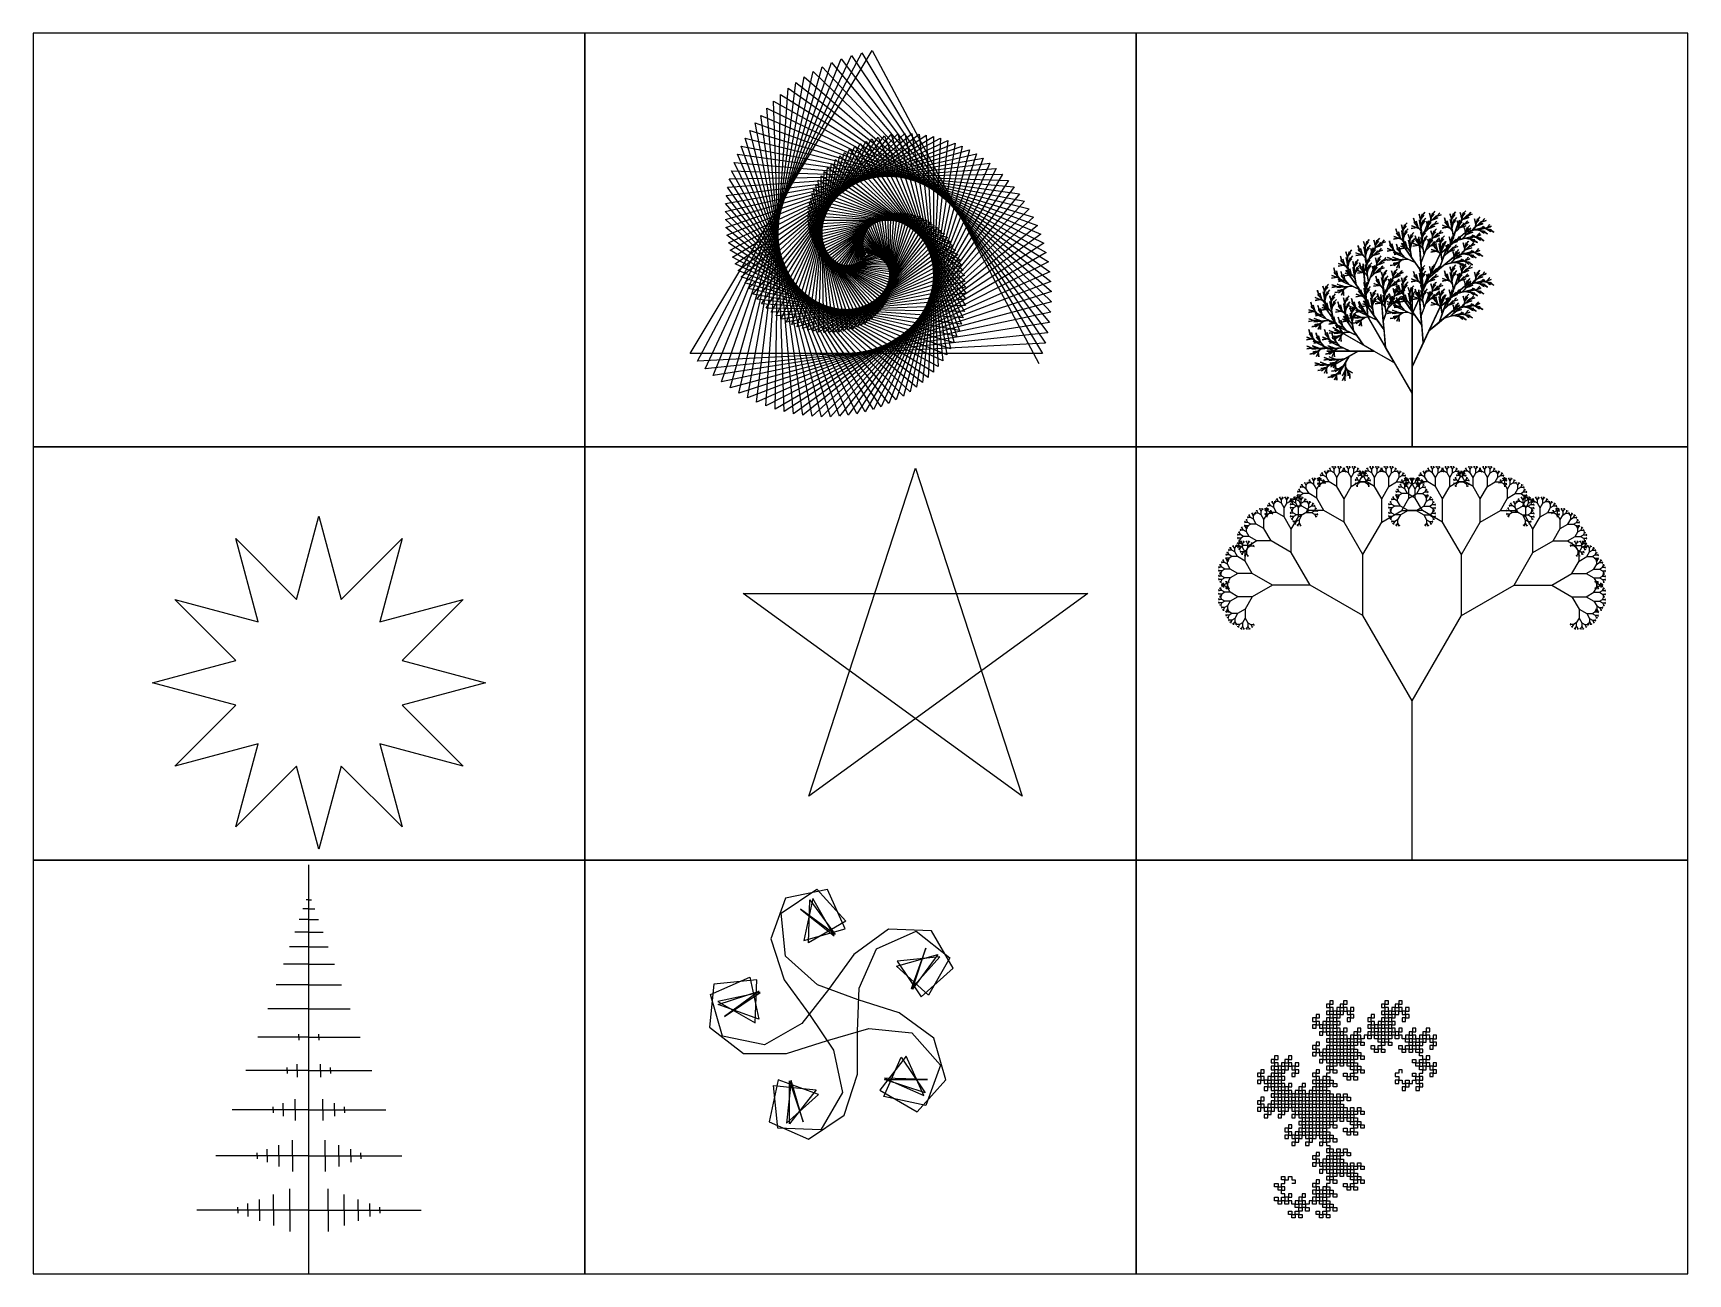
# Model space of a CAD drawing. Extents: x 0 to 1920, y 0 to 1440.
import ezdxf

# ---------------------------------------------------------------- set-up
doc = ezdxf.new("R2010")
doc.units = 0
doc.layers.get('0').update_dxf_attribs({"linetype": 'CONTINUOUS'})

msp = doc.modelspace()

# ---------------------------------------------------------------- linework, layer by layer
at = {"color": 0}
for p, q in [((762.5, 1068.3), (973.7, 1419.7)), ((771, 1059.1), (961.4, 1417.2)), ((779.9, 1050.5), (949.4, 1414)), ((789.2, 1042.5), (937.7, 1410.1)), ((798.8, 1035.1), (926.4, 1405.8)), ((926.4, 1405.8), (1179.3, 1104.3)), ((937.7, 1410.1), (1177.2, 1092.3)), ((949.4, 1414), (1174.5, 1080.3)), ((961.4, 1417.2), (1171, 1068.3)), ((973.7, 1419.7), (1166.9, 1056.4)), ((808.6, 1028.3), (915.4, 1400.8)), ((818.7, 1022.1), (904.9, 1395.3)), ((829, 1016.6), (894.8, 1389.3)), ((839.5, 1011.6), (885.1, 1382.8)), ((885.1, 1382.8), (1181, 1151.7)), ((894.8, 1389.3), (1181.6, 1140)), ((904.9, 1395.3), (1181.5, 1128.2)), ((915.4, 1400.8), (1180.7, 1116.3)), ((850.1, 1007.3), (875.9, 1375.9)), ((860.8, 1003.7), (867.2, 1368.6)), ((867.2, 1368.6), (1178, 1174.4)), ((875.9, 1375.9), (1179.8, 1163.1)), ((893.2, 996.5), (844.3, 1344.5)), ((844.3, 1344.5), (1169.2, 1206.6)), ((882.4, 998.3), (851.4, 1352.9)), ((851.4, 1352.9), (1172.7, 1196.2)), ((871.6, 1000.7), (859, 1360.9)), ((859, 1360.9), (1175.6, 1185.4)), ((914.6, 994.7), (831.7, 1327.1)), ((831.7, 1327.1), (1160.7, 1226.5)), ((903.9, 995.3), (837.7, 1335.9)), ((837.7, 1335.9), (1165.2, 1216.7)), ((803.9, 1214.4), (1078.1, 1308.8)), ((805.1, 1205.5), (1069.8, 1312.4)), ((806.8, 1196.7), (1061.4, 1315.5)), ((808.9, 1188.2), (1053, 1318.1)), ((811.5, 1180), (1044.6, 1320.1)), ((814.5, 1172.1), (1036.2, 1321.7)), ((817.9, 1164.4), (1027.9, 1322.7)), ((935.5, 995.4), (821.4, 1308.8)), ((821.4, 1308.8), (1150.2, 1244.8)), ((821.6, 1157.1), (1019.6, 1323.3)), ((825.7, 1150.1), (1011.5, 1323.4)), ((925.1, 994.8), (826.3, 1318)), ((826.3, 1318), (1155.7, 1235.9)), ((830.2, 1143.5), (1003.5, 1323)), ((834.9, 1137.2), (995.6, 1322.2)), ((839.9, 1131.4), (988, 1320.9)), ((845.2, 1125.9), (980.5, 1319.2)), ((850.6, 1120.8), (973.3, 1317.1)), ((856.3, 1116.2), (966.4, 1314.7)), ((862.1, 1111.9), (959.7, 1311.9)), ((868.1, 1108.1), (953.3, 1308.7)), ((953.3, 1308.7), (1082.3, 1131.2)), ((959.7, 1311.9), (1081.7, 1124)), ((966.4, 1314.7), (1080.6, 1116.8)), ((973.3, 1317.1), (1079.1, 1109.5)), ((980.5, 1319.2), (1077.1, 1102.2)), ((988, 1320.9), (1074.7, 1095)), ((995.6, 1322.2), (1071.8, 1087.7)), ((1003.5, 1323), (1068.5, 1080.5)), ((1011.5, 1323.4), (1064.6, 1073.4)), ((1078.1, 1308.8), (1017.5, 1023.7)), ((1019.6, 1323.3), (1060.3, 1066.5)), ((1069.8, 1312.4), (1024.9, 1028.9)), ((1027.9, 1322.7), (1055.5, 1059.7)), ((1061.4, 1315.5), (1031.9, 1034.5)), ((1036.2, 1321.7), (1050.3, 1053)), ((1053, 1318.1), (1038.5, 1040.4)), ((1044.6, 1320.1), (1044.6, 1046.6)), ((803, 1232.8), (1094.4, 1300)), ((803.2, 1223.5), (1086.3, 1304.7)), ((803.4, 1242.1), (1102.3, 1294.8)), ((804.3, 1251.6), (1110, 1289.2)), ((955.7, 998.2), (813.4, 1289.9)), ((813.4, 1289.9), (1138.2, 1261.5)), ((945.7, 996.5), (817.1, 1299.4)), ((817.1, 1299.4), (1144.4, 1253.4)), ((874.2, 1104.7), (947.2, 1305.3)), ((880.3, 1101.7), (941.4, 1301.6)), ((886.5, 1099.1), (936, 1297.5)), ((892.7, 1097), (930.9, 1293.3)), ((899, 1095.2), (926.2, 1288.8)), ((926.2, 1288.8), (1079.3, 1164.9)), ((930.9, 1293.3), (1080.6, 1158.5)), ((936, 1297.5), (1081.6, 1151.9)), ((941.4, 1301.6), (1082.3, 1145.1)), ((947.2, 1305.3), (1082.5, 1138.2)), ((1110, 1289.2), (984.1, 1006.4)), ((1102.3, 1294.8), (993, 1010.1)), ((1094.4, 1300), (1001.5, 1014.2)), ((1086.3, 1304.7), (1009.7, 1018.8)), ((805.7, 1261.2), (1117.5, 1283)), ((807.7, 1270.8), (1124.7, 1276.3)), ((974.9, 1003.2), (807.7, 1270.8)), ((965.4, 1000.5), (810.3, 1280.3)), ((810.3, 1280.3), (1131.6, 1269.1)), ((905.2, 1093.9), (921.8, 1284.2)), ((923.3, 1092.3), (910.9, 1269.4)), ((910.9, 1269.4), (1070.4, 1188.1)), ((911.3, 1093), (917.8, 1279.4)), ((917.4, 1092.5), (914.2, 1274.4)), ((914.2, 1274.4), (1073.1, 1182.7)), ((917.8, 1279.4), (1075.5, 1177)), ((921.8, 1284.2), (1077.5, 1171)), ((1131.6, 1269.1), (955.7, 998.2)), ((1124.7, 1276.3), (965.4, 1000.5)), ((1117.5, 1283), (974.9, 1003.2)), ((993, 1010.1), (804.3, 1251.6)), ((984.1, 1006.4), (805.7, 1261.2)), ((945.7, 1095.2), (901.8, 1248.6)), ((901.8, 1248.6), (1057.3, 1206.9)), ((940.4, 1094), (903.5, 1253.8)), ((903.5, 1253.8), (1060.9, 1202.7)), ((934.9, 1093.1), (905.6, 1259)), ((905.6, 1259), (1064.3, 1198.1)), ((929.2, 1092.5), (908.1, 1264.2)), ((908.1, 1264.2), (1067.5, 1193.3)), ((1144.4, 1253.4), (935.5, 995.4)), ((1138.2, 1261.5), (945.7, 996.5)), ((1009.7, 1018.8), (803, 1232.8)), ((1001.5, 1014.2), (803.4, 1242.1)), ((960.5, 1100.7), (898.8, 1233)), ((898.8, 1233), (1045.5, 1217.6)), ((955.8, 1098.6), (899.4, 1238.1)), ((899.4, 1238.1), (1049.5, 1214.4)), ((950.9, 1096.8), (900.4, 1243.3)), ((900.4, 1243.3), (1053.5, 1210.8)), ((901.7, 1204.8), (1019.6, 1229.8)), ((903.2, 1200.7), (1015.3, 1230.7)), ((905, 1196.8), (1011, 1231.2)), ((906.9, 1193.1), (1006.8, 1231.5)), ((909.1, 1189.7), (1002.7, 1231.4)), ((911.5, 1186.5), (998.8, 1231)), ((914, 1183.6), (994.9, 1230.4)), ((1155.7, 1235.9), (914.6, 994.7)), ((916.6, 1181), (991.3, 1229.5)), ((1150.2, 1244.8), (925.1, 994.8)), ((1019.6, 1229.8), (979.9, 1114.5)), ((1015.3, 1230.7), (982.9, 1117.7)), ((1011, 1231.2), (985.6, 1121.1)), ((1006.8, 1231.5), (988, 1124.6)), ((1002.7, 1231.4), (990.1, 1128.2)), ((991.3, 1229.5), (994.4, 1139)), ((998.8, 1231), (991.8, 1131.8)), ((994.9, 1230.4), (993.3, 1135.4)), ((1608.5, 1228.7), (1608.2, 1229.8)), ((1608.2, 1229.8), (1610, 1223.1)), ((1611.8, 1229.8), (1609.1, 1219.8)), ((1614.6, 1232), (1611.3, 1228.1)), ((1611.3, 1228.1), (1611.8, 1229.8)), ((1611.3, 1228.1), (1612.4, 1229.4)), ((1612.4, 1229.4), (1613, 1230.1)), ((1613, 1230.1), (1614.1, 1231.4)), ((1614.1, 1231.4), (1614.6, 1232)), ((1620.4, 1229.9), (1620.1, 1231)), ((1620.1, 1231), (1621.9, 1224.4)), ((1621, 1227.7), (1620.4, 1229.9)), ((1623.6, 1231), (1621, 1221.1)), ((1625.6, 1230), (1622.3, 1226)), ((1622.3, 1226), (1623.2, 1229.4)), ((1626.5, 1233.3), (1623.2, 1229.4)), ((1623.2, 1229.4), (1623.6, 1231)), ((1623.2, 1229.4), (1624.3, 1230.7)), ((1624, 1228), (1625.1, 1229.3)), ((1624.3, 1230.7), (1624.8, 1231.3)), ((1624.8, 1231.3), (1625.9, 1232.6)), ((1625.1, 1229.3), (1625.6, 1230)), ((1625.9, 1232.6), (1626.5, 1233.3)), ((1633.7, 1229.2), (1626.4, 1226.5)), ((1632.1, 1231.3), (1628.8, 1227.4)), ((1629.9, 1228.7), (1630.5, 1229.4)), ((1630.5, 1229.4), (1631.6, 1230.7)), ((1631.6, 1230.7), (1632.1, 1231.3)), ((1632.5, 1228.7), (1633.7, 1229.2)), ((1644.3, 1229.3), (1644, 1230.4)), ((1644, 1230.4), (1645.8, 1223.8)), ((1644.9, 1227.1), (1644.3, 1229.3)), ((1647.6, 1230.4), (1644.9, 1220.5)), ((1649.6, 1229.4), (1646.3, 1225.4)), ((1650.4, 1232.7), (1647.1, 1228.7)), ((1647.1, 1228.7), (1647.6, 1230.4)), ((1647.1, 1228.7), (1648.2, 1230.1)), ((1648.2, 1230.1), (1648.8, 1230.7)), ((1648.8, 1230.7), (1649.9, 1232)), ((1649, 1228.7), (1649.6, 1229.4)), ((1649.9, 1232), (1650.4, 1232.7)), ((1664.1, 1229), (1653.2, 1218.1)), ((1656.2, 1230.5), (1655.9, 1231.6)), ((1655.9, 1231.6), (1657.7, 1225)), ((1656.8, 1228.3), (1656.2, 1230.5)), ((1659.5, 1231.6), (1656.8, 1221.7)), ((1661.4, 1230.6), (1658.1, 1226.7)), ((1658.1, 1226.7), (1659, 1230)), ((1662.3, 1233.9), (1659, 1230)), ((1659, 1230), (1659.5, 1231.6)), ((1659, 1230), (1660.1, 1231.3)), ((1659.8, 1228.6), (1660.9, 1230)), ((1660.1, 1231.3), (1660.7, 1232)), ((1660.7, 1232), (1661.8, 1233.3)), ((1660.9, 1230), (1661.4, 1230.6)), ((1661.8, 1233.3), (1662.3, 1233.9)), ((1669.5, 1229.8), (1662.3, 1227.2)), ((1662.3, 1227.2), (1664.1, 1229)), ((1668, 1232), (1664.7, 1228)), ((1664.7, 1228), (1665.8, 1229.4)), ((1665.8, 1229.4), (1666.3, 1230)), ((1665.9, 1228.5), (1668.3, 1229.4)), ((1666.3, 1230), (1667.4, 1231.3)), ((1667.4, 1231.3), (1668, 1232)), ((1668.3, 1229.4), (1669.5, 1229.8)), ((1017.5, 1023.7), (803.2, 1223.5)), ((1024.9, 1028.9), (803.9, 1214.4)), ((1165.2, 1216.7), (893.2, 996.5)), ((964.9, 1103), (898.5, 1228)), ((898.5, 1228), (1041.3, 1220.5)), ((969.1, 1105.6), (898.5, 1223)), ((898.5, 1223), (1037, 1223)), ((898.9, 1218.2), (1032.7, 1225.2)), ((973, 1108.4), (898.9, 1218.2)), ((899.5, 1213.6), (1028.3, 1227.1)), ((976.6, 1111.3), (899.5, 1213.6)), ((900.5, 1209.1), (1023.9, 1228.6)), ((1160.7, 1226.5), (903.9, 995.3)), ((919.4, 1178.7), (987.8, 1228.3)), ((922.3, 1176.6), (984.5, 1226.9)), ((925.3, 1174.8), (981.4, 1225.3)), ((928.3, 1173.3), (978.5, 1223.5)), ((931.4, 1172.1), (975.9, 1221.5)), ((934.4, 1171.2), (973.4, 1219.4)), ((937.5, 1170.6), (971.3, 1217.1)), ((940.5, 1170.2), (969.4, 1214.7)), ((943.5, 1170.1), (967.7, 1212.1)), ((1053.5, 1210.8), (945.7, 1095.2)), ((1049.5, 1214.4), (950.9, 1096.8)), ((1045.5, 1217.6), (955.8, 1098.6)), ((1041.3, 1220.5), (960.5, 1100.7)), ((1037, 1223), (964.9, 1103)), ((967.7, 1212.1), (992, 1168.4)), ((1032.7, 1225.2), (969.1, 1105.6)), ((969.4, 1214.7), (993.3, 1165.7)), ((971.3, 1217.1), (994.3, 1162.8)), ((1028.3, 1227.1), (973, 1108.4)), ((973.4, 1219.4), (995.2, 1159.7)), ((975.9, 1221.5), (995.7, 1156.5)), ((1023.9, 1228.6), (976.6, 1111.3)), ((978.5, 1223.5), (996, 1153.2)), ((981.4, 1225.3), (996.1, 1149.7)), ((984.5, 1226.9), (995.8, 1146.2)), ((987.8, 1228.3), (995.3, 1142.6)), ((1581.6, 1211.7), (1581.3, 1212.8)), ((1581.3, 1212.8), (1583.1, 1206.1)), ((1582.2, 1209.5), (1581.6, 1211.7)), ((1588, 1216.3), (1587.7, 1217.4)), ((1587.7, 1217.4), (1589.5, 1210.8)), ((1588.6, 1214.1), (1588, 1216.3)), ((1588.6, 1207.5), (1588, 1210.9)), ((1588, 1210.9), (1591.6, 1190.7)), ((1591.3, 1217.4), (1588.6, 1207.5)), ((1588.9, 1213), (1588.6, 1214.1)), ((1588.6, 1207.5), (1589.5, 1210.8)), ((1589.5, 1210.8), (1588.9, 1213)), ((1589.2, 1209.6), (1588.9, 1210.7)), ((1588.9, 1210.7), (1590.7, 1204.1)), ((1589.5, 1210.8), (1589.9, 1212.5)), ((1592.5, 1210.7), (1589.8, 1200.8)), ((1593.2, 1216.4), (1589.9, 1212.5)), ((1589.9, 1212.5), (1590.8, 1215.8)), ((1589.9, 1212.5), (1591, 1213.8)), ((1594.1, 1219.7), (1590.8, 1215.8)), ((1590.8, 1215.8), (1591.3, 1217.4)), ((1590.8, 1215.8), (1591.9, 1217.1)), ((1591, 1213.8), (1591.6, 1214.5)), ((1594.4, 1209.7), (1591.1, 1205.7)), ((1591.6, 1214.5), (1592.7, 1215.8)), ((1591.9, 1217.1), (1592.5, 1217.8)), ((1595.3, 1213), (1592, 1209)), ((1592, 1209), (1592.5, 1210.7)), ((1592, 1209), (1593.1, 1210.4)), ((1592.5, 1217.8), (1593.6, 1219.1)), ((1592.7, 1215.8), (1593.2, 1216.4)), ((1593.1, 1210.4), (1593.7, 1211)), ((1593.6, 1219.1), (1594.1, 1219.7)), ((1593.7, 1211), (1594.8, 1212.3)), ((1593.9, 1209), (1594.4, 1209.7)), ((1594.8, 1212.3), (1595.3, 1213)), ((1599.1, 1213.2), (1605.1, 1214.3)), ((1600.1, 1213.4), (1599.1, 1213.2)), ((1600.8, 1215.8), (1599.4, 1216.3)), ((1599.4, 1216.3), (1607.9, 1213.2)), ((1602.1, 1213.7), (1600.1, 1213.4)), ((1603.6, 1214.8), (1600.8, 1215.8)), ((1602.1, 1224), (1601.8, 1225.1)), ((1601.8, 1225.1), (1603.5, 1218.5)), ((1602.7, 1221.8), (1602.1, 1224)), ((1603.5, 1218.5), (1602.1, 1220.2)), ((1602.1, 1220.2), (1610.9, 1209.7)), ((1603.1, 1213.9), (1602.1, 1213.7)), ((1602.9, 1220.7), (1602.7, 1221.8)), ((1603.5, 1218.5), (1602.9, 1220.7)), ((1605.1, 1214.3), (1603.1, 1213.9)), ((1606.5, 1215), (1603.5, 1218.5)), ((1605.1, 1214.3), (1603.6, 1214.8)), ((1605, 1220.5), (1604.7, 1221.6)), ((1604.7, 1221.6), (1606.5, 1215)), ((1605.6, 1218.3), (1605, 1220.5)), ((1607.9, 1213.2), (1605.1, 1214.3)), ((1605.9, 1217.2), (1605.6, 1218.3)), ((1606.5, 1215), (1605.9, 1217.2)), ((1607.9, 1213.2), (1606.5, 1215)), ((1610.9, 1209.7), (1607.9, 1213.2)), ((1609.1, 1226.5), (1608.5, 1228.7)), ((1609.1, 1219.8), (1608.5, 1223.2)), ((1608.5, 1223.2), (1612.1, 1203)), ((1619.1, 1222.3), (1608.6, 1193.3)), ((1609.4, 1225.3), (1609.1, 1226.5)), ((1609.1, 1219.8), (1610, 1223.1)), ((1610.3, 1213.1), (1609.1, 1219.8)), ((1610, 1223.1), (1609.4, 1225.3)), ((1609.7, 1221.9), (1609.4, 1223)), ((1609.4, 1223), (1611.2, 1216.4)), ((1610.3, 1219.7), (1609.7, 1221.9)), ((1610, 1223.1), (1610.4, 1224.8)), ((1612.9, 1223), (1610.3, 1213.1)), ((1610.6, 1218.6), (1610.3, 1219.7)), ((1610.3, 1213.1), (1611.2, 1216.4)), ((1610.9, 1209.7), (1610.3, 1213.1)), ((1613.7, 1228.7), (1610.4, 1224.8)), ((1610.4, 1224.8), (1611.3, 1228.1)), ((1610.4, 1224.8), (1611.5, 1226.1)), ((1611.2, 1216.4), (1610.6, 1218.6)), ((1612.1, 1203), (1610.9, 1209.7)), ((1611.2, 1216.4), (1611.6, 1218)), ((1611.5, 1226.1), (1612.1, 1226.8)), ((1614.9, 1222), (1611.6, 1218)), ((1611.6, 1218), (1612.5, 1221.4)), ((1611.6, 1218), (1612.7, 1219.4)), ((1612.1, 1226.8), (1613.2, 1228.1)), ((1615.8, 1225.3), (1612.5, 1221.4)), ((1612.5, 1221.4), (1612.9, 1223)), ((1612.5, 1221.4), (1613.6, 1222.7)), ((1612.7, 1219.4), (1613.3, 1220)), ((1616.4, 1211.6), (1613.1, 1207.6)), ((1613.2, 1228.1), (1613.7, 1228.7)), ((1613.3, 1220), (1614.4, 1221.3)), ((1613.6, 1222.7), (1614.2, 1223.3)), ((1624.7, 1218.7), (1613.8, 1207.8)), ((1613.8, 1207.8), (1617.3, 1217.4)), ((1613.8, 1207.8), (1617.5, 1211.4)), ((1614.2, 1223.3), (1615.3, 1224.6)), ((1614.4, 1221.3), (1614.9, 1222)), ((1614.8, 1209.6), (1615.9, 1210.9)), ((1615.3, 1224.6), (1615.8, 1225.3)), ((1615.9, 1210.9), (1616.4, 1211.6)), ((1616.9, 1220.2), (1616.6, 1221.4)), ((1616.6, 1221.4), (1618.3, 1214.7)), ((1617.5, 1218), (1616.9, 1220.2)), ((1628.2, 1228.4), (1617.3, 1217.4)), ((1617.3, 1217.4), (1619.1, 1222.3)), ((1617.3, 1217.4), (1621, 1221.1)), ((1620.1, 1221.4), (1617.5, 1211.4)), ((1617.8, 1216.9), (1617.5, 1218)), ((1617.5, 1211.4), (1618.3, 1214.7)), ((1617.5, 1211.4), (1619.3, 1213.2)), ((1618.3, 1214.7), (1617.8, 1216.9)), ((1618.3, 1214.7), (1618.8, 1216.4)), ((1622.1, 1220.3), (1618.8, 1216.4)), ((1618.8, 1216.4), (1619.7, 1219.7)), ((1618.8, 1216.4), (1619.9, 1217.7)), ((1619.3, 1213.2), (1622.9, 1216.9)), ((1626.5, 1215.9), (1619.3, 1213.2)), ((1619.3, 1213.2), (1621.7, 1214.1)), ((1623, 1223.6), (1619.7, 1219.7)), ((1619.7, 1219.7), (1620.1, 1221.4)), ((1619.7, 1219.7), (1620.8, 1221)), ((1619.9, 1217.7), (1620.4, 1218.4)), ((1620.4, 1218.4), (1621.5, 1219.7)), ((1620.8, 1221), (1621.3, 1221.7)), ((1621.3, 1226.6), (1621, 1227.7)), ((1621, 1221.1), (1621.9, 1224.4)), ((1621, 1221.1), (1622.8, 1222.9)), ((1621.9, 1224.4), (1621.3, 1226.6)), ((1621.3, 1221.7), (1622.4, 1223)), ((1621.5, 1219.7), (1622.1, 1220.3)), ((1625, 1218.1), (1621.7, 1214.1)), ((1621.7, 1214.1), (1622.8, 1215.4)), ((1621.7, 1214.1), (1622.9, 1214.6)), ((1621.9, 1224.4), (1622.3, 1226)), ((1622.2, 1209.4), (1621.9, 1210.5)), ((1621.9, 1210.5), (1623.7, 1203.9)), ((1622.3, 1226), (1623.4, 1227.4)), ((1622.4, 1223), (1623, 1223.6)), ((1622.8, 1222.9), (1626.4, 1226.5)), ((1630, 1225.5), (1622.8, 1222.9)), ((1622.8, 1222.9), (1625.2, 1223.8)), ((1622.8, 1215.4), (1623.3, 1216.1)), ((1625.4, 1210.5), (1622.8, 1200.6)), ((1630.2, 1219.5), (1622.9, 1216.9)), ((1622.9, 1216.9), (1624.7, 1218.7)), ((1622.9, 1216.9), (1625.3, 1217.8)), ((1622.9, 1214.6), (1625.3, 1215.4)), ((1623.3, 1216.1), (1624.4, 1217.4)), ((1623.4, 1227.4), (1624, 1228)), ((1624.4, 1217.4), (1625, 1218.1)), ((1628.3, 1212.8), (1625, 1208.9)), ((1625, 1208.9), (1625.4, 1210.5)), ((1625, 1208.9), (1626.1, 1210.2)), ((1628.5, 1227.7), (1625.2, 1223.8)), ((1625.2, 1223.8), (1626.3, 1225.1)), ((1625.2, 1223.8), (1626.4, 1224.2)), ((1628.6, 1221.7), (1625.3, 1217.8)), ((1625.3, 1217.8), (1626.4, 1219.1)), ((1625.3, 1217.8), (1626.5, 1218.2)), ((1625.3, 1215.4), (1626.5, 1215.9)), ((1626.1, 1210.2), (1626.6, 1210.8)), ((1626.3, 1225.1), (1626.9, 1225.7)), ((1626.4, 1226.5), (1628.2, 1228.4)), ((1626.4, 1226.5), (1628.8, 1227.4)), ((1626.4, 1224.2), (1628.8, 1225.1)), ((1626.4, 1219.1), (1627, 1219.7)), ((1626.5, 1218.2), (1628.9, 1219.1)), ((1626.6, 1210.8), (1627.7, 1212.2)), ((1626.9, 1225.7), (1628, 1227.1)), ((1627, 1219.7), (1628.1, 1221)), ((1627.7, 1212.2), (1628.3, 1212.8)), ((1628, 1227.1), (1628.5, 1227.7)), ((1628.1, 1221), (1628.6, 1221.7)), ((1628.8, 1227.4), (1629.9, 1228.7)), ((1628.8, 1227.4), (1630, 1227.9)), ((1628.8, 1225.1), (1630, 1225.5)), ((1628.9, 1219.1), (1630.2, 1219.5)), ((1630, 1227.9), (1632.5, 1228.7)), ((1633.9, 1210.9), (1630.6, 1206.9)), ((1632.3, 1208.9), (1633.4, 1210.2)), ((1668, 1213.8), (1632.6, 1184)), ((1633.4, 1210.2), (1633.9, 1210.9)), ((1634.9, 1213.8), (1640.9, 1214.9)), ((1635.9, 1214), (1634.9, 1213.8)), ((1636.6, 1216.4), (1635.2, 1217)), ((1635.2, 1217), (1643.8, 1213.8)), ((1637.9, 1214.4), (1635.9, 1214)), ((1639.5, 1215.4), (1636.6, 1216.4)), ((1637.9, 1224.6), (1637.6, 1225.7)), ((1637.6, 1225.7), (1639.4, 1219.1)), ((1638.5, 1222.4), (1637.9, 1224.6)), ((1639.4, 1219.1), (1637.9, 1220.8)), ((1637.9, 1220.8), (1646.7, 1210.3)), ((1638.9, 1214.5), (1637.9, 1214.4)), ((1638.8, 1221.3), (1638.5, 1222.4)), ((1639.4, 1219.1), (1638.8, 1221.3)), ((1640.9, 1214.9), (1638.9, 1214.5)), ((1642.3, 1215.6), (1639.4, 1219.1)), ((1640.9, 1214.9), (1639.5, 1215.4)), ((1640.8, 1221.1), (1640.5, 1222.2)), ((1640.5, 1222.2), (1642.3, 1215.6)), ((1641.4, 1218.9), (1640.8, 1221.1)), ((1643.8, 1213.8), (1640.9, 1214.9)), ((1641.7, 1217.8), (1641.4, 1218.9)), ((1642.3, 1215.6), (1641.7, 1217.8)), ((1643.8, 1213.8), (1642.3, 1215.6)), ((1646.7, 1210.3), (1643.8, 1213.8)), ((1644.9, 1220.5), (1644.3, 1223.8)), ((1644.3, 1223.8), (1647.9, 1203.6)), ((1654.9, 1222.9), (1644.4, 1193.9)), ((1645.2, 1226), (1644.9, 1227.1)), ((1644.9, 1220.5), (1645.8, 1223.8)), ((1646.1, 1213.7), (1644.9, 1220.5)), ((1645.8, 1223.8), (1645.2, 1226)), ((1645.5, 1222.5), (1645.2, 1223.6)), ((1645.2, 1223.6), (1647, 1217)), ((1646.1, 1220.3), (1645.5, 1222.5)), ((1645.8, 1223.8), (1646.3, 1225.4)), ((1648.8, 1223.6), (1646.1, 1213.7)), ((1646.4, 1219.2), (1646.1, 1220.3)), ((1646.1, 1213.7), (1647, 1217)), ((1646.7, 1210.3), (1646.1, 1213.7)), ((1646.3, 1225.4), (1647.1, 1228.7)), ((1646.3, 1225.4), (1647.4, 1226.7)), ((1647, 1217), (1646.4, 1219.2)), ((1647.9, 1203.6), (1646.7, 1210.3)), ((1647, 1217), (1647.4, 1218.7)), ((1647.4, 1226.7), (1647.9, 1227.4)), ((1650.8, 1222.6), (1647.4, 1218.7)), ((1647.4, 1218.7), (1648.3, 1222)), ((1647.4, 1218.7), (1648.5, 1220)), ((1647.9, 1227.4), (1649, 1228.7)), ((1651.6, 1225.9), (1648.3, 1222)), ((1648.3, 1222), (1648.8, 1223.6)), ((1648.3, 1222), (1649.4, 1223.3)), ((1648.5, 1220), (1649.1, 1220.6)), ((1649.1, 1220.6), (1650.2, 1222)), ((1649.4, 1223.3), (1650, 1224)), ((1660.6, 1219.3), (1649.7, 1208.4)), ((1649.7, 1208.4), (1653.2, 1218.1)), ((1649.7, 1208.4), (1653.3, 1212.1)), ((1650, 1224), (1651.1, 1225.3)), ((1650.2, 1222), (1650.8, 1222.6)), ((1651.1, 1225.3), (1651.6, 1225.9)), ((1652.7, 1220.9), (1652.4, 1222)), ((1652.4, 1222), (1654.2, 1215.4)), ((1653.3, 1218.7), (1652.7, 1220.9)), ((1653.2, 1218.1), (1654.9, 1222.9)), ((1653.2, 1218.1), (1656.8, 1221.7)), ((1656, 1222), (1653.3, 1212.1)), ((1653.6, 1217.6), (1653.3, 1218.7)), ((1653.3, 1212.1), (1654.2, 1215.4)), ((1653.3, 1212.1), (1655.1, 1213.9)), ((1654.2, 1215.4), (1653.6, 1217.6)), ((1654.2, 1215.4), (1654.6, 1217)), ((1657.9, 1221), (1654.6, 1217)), ((1654.6, 1217), (1655.5, 1220.3)), ((1654.6, 1217), (1655.7, 1218.3)), ((1655.1, 1213.9), (1658.7, 1217.5)), ((1662.4, 1216.5), (1655.1, 1213.9)), ((1655.1, 1213.9), (1657.5, 1214.8)), ((1658.8, 1224.3), (1655.5, 1220.3)), ((1655.5, 1220.3), (1656, 1222)), ((1655.5, 1220.3), (1656.6, 1221.6)), ((1655.7, 1218.3), (1656.3, 1219)), ((1656.3, 1219), (1657.4, 1220.3)), ((1656.6, 1221.6), (1657.2, 1222.3)), ((1657.1, 1227.2), (1656.8, 1228.3)), ((1656.8, 1221.7), (1657.7, 1225)), ((1656.8, 1221.7), (1658.6, 1223.5)), ((1657.7, 1225), (1657.1, 1227.2)), ((1657.2, 1222.3), (1658.3, 1223.6)), ((1657.4, 1220.3), (1657.9, 1221)), ((1660.8, 1218.7), (1657.5, 1214.8)), ((1657.5, 1214.8), (1658.6, 1216.1)), ((1657.5, 1214.8), (1658.7, 1215.2)), ((1657.7, 1225), (1658.1, 1226.7)), ((1668.6, 1211.8), (1657.7, 1200.9)), ((1658.1, 1226.7), (1659.2, 1228)), ((1658.3, 1223.6), (1658.8, 1224.3)), ((1658.6, 1223.5), (1662.3, 1227.2)), ((1665.9, 1226.2), (1658.6, 1223.5)), ((1658.6, 1223.5), (1661, 1224.4)), ((1658.6, 1216.1), (1659.2, 1216.7)), ((1666, 1220.1), (1658.7, 1217.5)), ((1658.7, 1217.5), (1660.6, 1219.3)), ((1658.7, 1217.5), (1661.2, 1218.4)), ((1658.7, 1215.2), (1661.1, 1216.1)), ((1659.2, 1228), (1659.8, 1228.6)), ((1659.2, 1216.7), (1660.3, 1218)), ((1660.3, 1218), (1660.8, 1218.7)), ((1660.8, 1213.3), (1660.5, 1214.4)), ((1660.5, 1214.4), (1662.3, 1207.8)), ((1661.4, 1211.1), (1660.8, 1213.3)), ((1664.3, 1228.3), (1661, 1224.4)), ((1661, 1224.4), (1662.1, 1225.7)), ((1661, 1224.4), (1662.2, 1224.9)), ((1661.1, 1216.1), (1662.4, 1216.5)), ((1664.5, 1222.3), (1661.2, 1218.4)), ((1661.2, 1218.4), (1662.3, 1219.7)), ((1661.2, 1218.4), (1662.4, 1218.8)), ((1664, 1214.4), (1661.4, 1204.5)), ((1661.7, 1210), (1661.4, 1211.1)), ((1662.3, 1207.8), (1661.7, 1210)), ((1662.1, 1225.7), (1662.7, 1226.4)), ((1684.4, 1214.8), (1662.1, 1208.8)), ((1662.1, 1208.8), (1668, 1213.8)), ((1662.1, 1208.8), (1669.5, 1210.8)), ((1662.2, 1224.9), (1664.7, 1225.7)), ((1662.3, 1227.2), (1664.7, 1228)), ((1662.3, 1219.7), (1662.8, 1220.4)), ((1662.4, 1218.8), (1664.8, 1219.7)), ((1662.7, 1226.4), (1663.8, 1227.7)), ((1666, 1213.4), (1662.7, 1209.5)), ((1662.7, 1209.5), (1663.6, 1212.8)), ((1662.7, 1209.5), (1663.8, 1210.8)), ((1662.8, 1220.4), (1663.9, 1221.7)), ((1663.2, 1206.3), (1666.8, 1210)), ((1666.9, 1216.7), (1663.6, 1212.8)), ((1663.6, 1212.8), (1664, 1214.4)), ((1663.6, 1212.8), (1664.7, 1214.1)), ((1663.8, 1227.7), (1664.3, 1228.3)), ((1663.8, 1210.8), (1664.4, 1211.5)), ((1663.9, 1221.7), (1664.5, 1222.3)), ((1664.4, 1211.5), (1665.5, 1212.8)), ((1664.7, 1228), (1665.9, 1228.5)), ((1664.7, 1225.7), (1665.9, 1226.2)), ((1664.7, 1214.1), (1665.2, 1214.8)), ((1664.8, 1219.7), (1666, 1220.1)), ((1665.2, 1214.8), (1666.3, 1216.1)), ((1665.5, 1212.8), (1666, 1213.4)), ((1668.9, 1211.2), (1665.6, 1207.2)), ((1666.3, 1216.1), (1666.9, 1216.7)), ((1674.1, 1212.6), (1666.8, 1210)), ((1666.8, 1210), (1668.6, 1211.8)), ((1666.8, 1210), (1669.2, 1210.9)), ((1667.3, 1209.2), (1668.4, 1210.5)), ((1668.4, 1210.5), (1668.9, 1211.2)), ((1672.5, 1214.8), (1669.2, 1210.9)), ((1669.2, 1210.9), (1670.3, 1212.2)), ((1669.2, 1210.9), (1670.4, 1211.3)), ((1680.4, 1221.7), (1669.5, 1210.8)), ((1669.5, 1210.8), (1673.2, 1214.4)), ((1669.5, 1210.8), (1673.3, 1211.8)), ((1670.3, 1212.2), (1670.9, 1212.8)), ((1670.4, 1211.3), (1672.9, 1212.2)), ((1670.9, 1212.8), (1672, 1214.1)), ((1672, 1214.1), (1672.5, 1214.8)), ((1672.6, 1223.3), (1672.3, 1224.4)), ((1672.3, 1224.4), (1674.1, 1217.7)), ((1673.2, 1221), (1672.6, 1223.3)), ((1672.9, 1212.2), (1674.1, 1212.6)), ((1675.8, 1224.4), (1673.2, 1214.4)), ((1673.5, 1219.9), (1673.2, 1221)), ((1673.2, 1214.4), (1674.1, 1217.7)), ((1673.2, 1214.4), (1675, 1216.2)), ((1673.3, 1211.8), (1680.7, 1213.8)), ((1673.3, 1211.8), (1677.1, 1211.1)), ((1684.7, 1209.8), (1673.3, 1211.8)), ((1674.1, 1217.7), (1673.5, 1219.9)), ((1674.1, 1217.7), (1674.5, 1219.4)), ((1677.8, 1223.3), (1674.5, 1219.4)), ((1674.5, 1219.4), (1675.4, 1222.7)), ((1674.5, 1219.4), (1675.6, 1220.7)), ((1675, 1216.2), (1678.6, 1219.9)), ((1682.2, 1218.9), (1675, 1216.2)), ((1675, 1216.2), (1677.4, 1217.1)), ((1678.7, 1226.6), (1675.4, 1222.7)), ((1675.4, 1222.7), (1675.8, 1224.4)), ((1675.4, 1222.7), (1676.5, 1224)), ((1675.6, 1220.7), (1676.2, 1221.4)), ((1676.2, 1221.4), (1677.3, 1222.7)), ((1676.5, 1224), (1677, 1224.7)), ((1677, 1224.7), (1678.2, 1226)), ((1684.3, 1213.8), (1677.1, 1211.1)), ((1677.1, 1211.1), (1679.5, 1212)), ((1677.1, 1211.1), (1679, 1210.8)), ((1677.3, 1222.7), (1677.8, 1223.3)), ((1680.7, 1221.1), (1677.4, 1217.1)), ((1677.4, 1217.1), (1678.5, 1218.4)), ((1677.4, 1217.1), (1678.6, 1217.6)), ((1678.2, 1226), (1678.7, 1226.6)), ((1678.5, 1218.4), (1679.1, 1219.1)), ((1685.9, 1222.5), (1678.6, 1219.9)), ((1678.6, 1219.9), (1680.4, 1221.7)), ((1678.6, 1219.9), (1681, 1220.8)), ((1678.6, 1217.6), (1681, 1218.4)), ((1679, 1210.8), (1680.5, 1209.7)), ((1683.7, 1207.5), (1679, 1210.8)), ((1679, 1210.8), (1682.8, 1210.1)), ((1679.1, 1219.1), (1680.2, 1220.4)), ((1682.8, 1215.9), (1679.5, 1212)), ((1679.5, 1212), (1680.6, 1213.3)), ((1679.5, 1212), (1680.7, 1212.4)), ((1680.2, 1220.4), (1680.7, 1221.1)), ((1680.5, 1209.7), (1681.3, 1209.1)), ((1680.6, 1213.3), (1681.1, 1214)), ((1680.7, 1213.8), (1684.4, 1214.8)), ((1680.7, 1213.8), (1684.5, 1213.1)), ((1692.1, 1211.8), (1680.7, 1213.8)), ((1680.7, 1212.4), (1683.1, 1213.3)), ((1684.3, 1224.7), (1681, 1220.8)), ((1681, 1220.8), (1682.1, 1222.1)), ((1681, 1220.8), (1682.3, 1221.2)), ((1681, 1218.4), (1682.2, 1218.9)), ((1681.1, 1214), (1682.2, 1215.3)), ((1682.1, 1222.1), (1682.7, 1222.7)), ((1682.2, 1215.3), (1682.8, 1215.9)), ((1682.3, 1221.2), (1684.7, 1222.1)), ((1682.7, 1222.7), (1683.8, 1224)), ((1682.8, 1210.1), (1684.3, 1209)), ((1687.5, 1206.8), (1682.8, 1210.1)), ((1682.8, 1210.1), (1684.7, 1209.8)), ((1683.1, 1213.3), (1684.3, 1213.8)), ((1683.8, 1224), (1684.3, 1224.7)), ((1691.8, 1215.8), (1684.5, 1213.1)), ((1684.5, 1213.1), (1686.9, 1214)), ((1684.5, 1213.1), (1686.4, 1212.8)), ((1684.7, 1222.1), (1685.9, 1222.5)), ((1686.4, 1212.8), (1688, 1211.7)), ((1691.1, 1209.5), (1686.4, 1212.8)), ((1686.4, 1212.8), (1690.2, 1212.1)), ((1690.2, 1217.9), (1686.9, 1214)), ((1686.9, 1214), (1688, 1215.3)), ((1686.9, 1214), (1688.1, 1214.4)), ((1688, 1215.3), (1688.6, 1216)), ((1688, 1211.7), (1688.8, 1211.1)), ((1688.1, 1214.4), (1690.5, 1215.3)), ((1688.6, 1216), (1689.7, 1217.3)), ((1688.8, 1211.1), (1690.4, 1210)), ((1689.7, 1217.3), (1690.2, 1217.9)), ((1690.2, 1212.1), (1691.8, 1211)), ((1694.9, 1208.8), (1690.2, 1212.1)), ((1690.2, 1212.1), (1692.1, 1211.8)), ((1690.4, 1210), (1691.1, 1209.5)), ((1690.5, 1215.3), (1691.8, 1215.8)), ((1691.8, 1211), (1692.6, 1210.5)), ((1692.6, 1210.5), (1694.2, 1209.4)), ((1031.9, 1034.5), (805.1, 1205.5)), ((1038.5, 1040.4), (806.8, 1196.7)), ((1172.7, 1196.2), (871.6, 1000.7)), ((1169.2, 1206.6), (882.4, 998.3)), ((979.9, 1114.5), (900.5, 1209.1)), ((982.9, 1117.7), (901.7, 1204.8)), ((985.6, 1121.1), (903.2, 1200.7)), ((988, 1124.6), (905, 1196.8)), ((990.1, 1128.2), (906.9, 1193.1)), ((1067.5, 1193.3), (923.3, 1092.3)), ((1064.3, 1198.1), (929.2, 1092.5)), ((1060.9, 1202.7), (934.9, 1093.1)), ((1057.3, 1206.9), (940.4, 1094)), ((946.4, 1170.3), (966.4, 1209.6)), ((949.2, 1170.8), (965.3, 1206.9)), ((951.9, 1171.5), (964.5, 1204.2)), ((954.5, 1172.5), (963.9, 1201.5)), ((956.9, 1173.7), (963.6, 1198.8)), ((959.2, 1175.1), (963.6, 1196.1)), ((961.3, 1176.7), (963.9, 1193.5)), ((963.1, 1178.5), (964.4, 1190.9)), ((963.6, 1198.8), (982.7, 1179)), ((963.6, 1196.1), (980.5, 1180.4)), ((963.9, 1201.5), (984.9, 1177.3)), ((963.9, 1193.5), (978.1, 1181.6)), ((964.4, 1190.9), (975.6, 1182.5)), ((964.5, 1204.2), (986.9, 1175.4)), ((965.3, 1206.9), (988.8, 1173.3)), ((966.4, 1209.6), (990.5, 1171)), ((1537.6, 1192.5), (1537.3, 1193.6)), ((1537.3, 1193.6), (1539.1, 1187)), ((1538.2, 1190.3), (1537.6, 1192.5)), ((1544.1, 1197.2), (1543.8, 1198.3)), ((1543.8, 1198.3), (1545.6, 1191.7)), ((1544.7, 1195), (1544.1, 1197.2)), ((1544.7, 1188.4), (1544.1, 1191.8)), ((1544.1, 1191.8), (1547.6, 1171.5)), ((1554.7, 1190.8), (1544.1, 1161.9)), ((1547.3, 1198.3), (1544.7, 1188.4)), ((1545, 1193.9), (1544.7, 1195)), ((1544.7, 1188.4), (1545.6, 1191.7)), ((1545.6, 1191.7), (1545, 1193.9)), ((1545.3, 1190.5), (1545, 1191.6)), ((1545, 1191.6), (1546.7, 1185)), ((1545.9, 1188.3), (1545.3, 1190.5)), ((1545.6, 1191.7), (1546, 1193.4)), ((1548.5, 1191.6), (1545.9, 1181.6)), ((1549.3, 1197.3), (1546, 1193.4)), ((1546, 1193.4), (1546.9, 1196.7)), ((1546, 1193.4), (1547.1, 1194.7)), ((1550.2, 1200.6), (1546.9, 1196.7)), ((1546.9, 1196.7), (1547.3, 1198.3)), ((1546.9, 1196.7), (1548, 1198)), ((1547.1, 1194.7), (1547.7, 1195.3)), ((1550.5, 1190.5), (1547.2, 1186.6)), ((1547.7, 1195.3), (1548.8, 1196.6)), ((1548, 1198), (1548.5, 1198.6)), ((1551.4, 1193.9), (1548.1, 1189.9)), ((1548.1, 1189.9), (1548.5, 1191.6)), ((1548.1, 1189.9), (1549.2, 1191.2)), ((1548.5, 1198.6), (1549.6, 1199.9)), ((1548.8, 1196.6), (1549.3, 1197.3)), ((1549.2, 1191.2), (1549.7, 1191.9)), ((1549.6, 1199.9), (1550.2, 1200.6)), ((1549.7, 1191.9), (1550.8, 1193.2)), ((1549.9, 1189.9), (1550.5, 1190.5)), ((1550.8, 1193.2), (1551.4, 1193.9)), ((1563.8, 1196.9), (1552.9, 1186)), ((1552.9, 1186), (1554.7, 1190.8)), ((1558.6, 1192.2), (1555.3, 1188.3)), ((1556, 1198.5), (1555.7, 1199.6)), ((1555.7, 1199.6), (1557.4, 1193)), ((1556.6, 1196.3), (1556, 1198.5)), ((1559.2, 1199.6), (1556.6, 1189.6)), ((1556.8, 1195.2), (1556.6, 1196.3)), ((1556.6, 1189.6), (1557.4, 1193)), ((1556.6, 1189.6), (1558.4, 1191.5)), ((1557.4, 1193), (1556.8, 1195.2)), ((1556.9, 1190.2), (1558, 1191.5)), ((1557.4, 1193), (1557.9, 1194.6)), ((1561.2, 1198.5), (1557.9, 1194.6)), ((1557.9, 1194.6), (1558.8, 1197.9)), ((1557.9, 1194.6), (1559, 1195.9)), ((1558, 1191.5), (1558.6, 1192.2)), ((1558.4, 1191.5), (1562, 1195.1)), ((1565.6, 1194.1), (1558.4, 1191.5)), ((1558.4, 1191.5), (1560.8, 1192.3)), ((1562.1, 1201.9), (1558.8, 1197.9)), ((1558.8, 1197.9), (1559.2, 1199.6)), ((1558.8, 1197.9), (1559.9, 1199.2)), ((1559, 1195.9), (1559.5, 1196.6)), ((1559.5, 1196.6), (1560.6, 1197.9)), ((1559.9, 1199.2), (1560.4, 1199.9)), ((1560.4, 1199.9), (1561.5, 1201.2)), ((1560.6, 1197.9), (1561.2, 1198.5)), ((1564.1, 1196.3), (1560.8, 1192.3)), ((1560.8, 1192.3), (1561.9, 1193.7)), ((1560.8, 1192.3), (1562, 1192.8)), ((1561.5, 1201.2), (1562.1, 1201.9)), ((1561.9, 1193.7), (1562.4, 1194.3)), ((1569.2, 1197.7), (1562, 1195.1)), ((1562, 1195.1), (1563.8, 1196.9)), ((1562, 1195.1), (1564.4, 1196)), ((1562, 1192.8), (1564.4, 1193.7)), ((1562.4, 1194.3), (1563.5, 1195.6)), ((1563.5, 1195.6), (1564.1, 1196.3)), ((1567.7, 1199.9), (1564.4, 1196)), ((1564.4, 1196), (1565.5, 1197.3)), ((1564.4, 1196), (1565.6, 1196.4)), ((1564.4, 1193.7), (1565.6, 1194.1)), ((1565.5, 1197.3), (1566.1, 1197.9)), ((1565.6, 1196.4), (1568, 1197.3)), ((1566.1, 1197.9), (1567.2, 1199.3)), ((1567.2, 1199.3), (1567.7, 1199.9)), ((1568, 1197.3), (1569.2, 1197.7)), ((1573.9, 1197.7), (1573.6, 1198.8)), ((1573.6, 1198.8), (1575.3, 1192.2)), ((1574.5, 1195.5), (1573.9, 1197.7)), ((1575.3, 1192.2), (1573.9, 1194)), ((1573.9, 1194), (1582.7, 1183.5)), ((1574.7, 1194.4), (1574.5, 1195.5)), ((1575.3, 1192.2), (1574.7, 1194.4)), ((1578.3, 1188.7), (1575.3, 1192.2)), ((1576.8, 1194.2), (1576.5, 1195.3)), ((1576.5, 1195.3), (1578.3, 1188.7)), ((1577.4, 1192), (1576.8, 1194.2)), ((1577.7, 1190.9), (1577.4, 1192)), ((1578.3, 1188.7), (1577.7, 1190.9)), ((1578.6, 1200.9), (1584.6, 1201.9)), ((1579.6, 1201.1), (1578.6, 1200.9)), ((1580.3, 1203.5), (1578.9, 1204)), ((1578.9, 1204), (1587.5, 1200.9)), ((1581.6, 1201.4), (1579.6, 1201.1)), ((1583.2, 1202.5), (1580.3, 1203.5)), ((1583.1, 1206.1), (1581.6, 1207.9)), ((1581.6, 1207.9), (1590.4, 1197.4)), ((1582.6, 1201.6), (1581.6, 1201.4)), ((1582.1, 1193.9), (1581.8, 1195)), ((1581.8, 1195), (1583.6, 1188.4)), ((1582.7, 1191.7), (1582.1, 1193.9)), ((1582.5, 1208.4), (1582.2, 1209.5)), ((1583.1, 1206.1), (1582.5, 1208.4)), ((1584.6, 1201.9), (1582.6, 1201.6)), ((1583, 1190.6), (1582.7, 1191.7)), ((1583.6, 1188.4), (1583, 1190.6)), ((1586, 1202.6), (1583.1, 1206.1)), ((1584.6, 1201.9), (1583.2, 1202.5)), ((1584.5, 1208.2), (1584.2, 1209.3)), ((1584.2, 1209.3), (1586, 1202.6)), ((1585.1, 1206), (1584.5, 1208.2)), ((1587.5, 1200.9), (1584.6, 1201.9)), ((1585.1, 1190.4), (1584.8, 1191.5)), ((1584.8, 1191.5), (1586.6, 1184.9)), ((1585.4, 1204.9), (1585.1, 1206)), ((1586, 1202.6), (1585.4, 1204.9)), ((1587.5, 1200.9), (1586, 1202.6)), ((1586.5, 1189.7), (1592.5, 1190.7)), ((1588.2, 1192.3), (1586.7, 1192.8)), ((1586.7, 1192.8), (1595.3, 1189.7)), ((1590.4, 1197.4), (1587.5, 1200.9)), ((1591.6, 1190.7), (1587.7, 1196.3)), ((1587.7, 1196.3), (1611.2, 1162.6)), ((1591, 1191.2), (1588.2, 1192.3)), ((1589.8, 1200.8), (1588.6, 1207.5)), ((1589.4, 1200.4), (1589.1, 1201.5)), ((1589.1, 1201.5), (1590.9, 1194.9)), ((1589.8, 1207.4), (1589.2, 1209.6)), ((1590, 1198.2), (1589.4, 1200.4)), ((1590.9, 1194.9), (1589.5, 1196.7)), ((1589.5, 1196.7), (1598.3, 1186.2)), ((1590.1, 1206.3), (1589.8, 1207.4)), ((1589.8, 1200.8), (1590.7, 1204.1)), ((1590.4, 1197.4), (1589.8, 1200.8)), ((1590.3, 1197.1), (1590, 1198.2)), ((1590.7, 1204.1), (1590.1, 1206.3)), ((1590.9, 1194.9), (1590.3, 1197.1)), ((1591.6, 1190.7), (1590.4, 1197.4)), ((1592.5, 1190.7), (1590.5, 1190.4)), ((1590.7, 1204.1), (1591.1, 1205.7)), ((1593.9, 1191.4), (1590.9, 1194.9)), ((1592.5, 1190.7), (1591, 1191.2)), ((1591.1, 1205.7), (1592, 1209)), ((1591.1, 1205.7), (1592.2, 1207)), ((1599.4, 1179.4), (1591.6, 1190.7)), ((1592.4, 1196.9), (1592.1, 1198)), ((1592.1, 1198), (1593.9, 1191.4)), ((1592.2, 1207), (1592.8, 1207.7)), ((1593, 1194.7), (1592.4, 1196.9)), ((1595.3, 1189.7), (1592.5, 1190.7)), ((1592.8, 1207.7), (1593.9, 1209)), ((1593.3, 1193.6), (1593, 1194.7)), ((1593.9, 1191.4), (1593.3, 1193.6)), ((1595.3, 1189.7), (1593.9, 1191.4)), ((1595.9, 1205.1), (1595.6, 1206.2)), ((1595.6, 1206.2), (1597.4, 1199.6)), ((1596.5, 1202.9), (1595.9, 1205.1)), ((1596.5, 1196.3), (1595.9, 1199.7)), ((1595.9, 1199.7), (1599.4, 1179.4)), ((1599.1, 1206.2), (1596.5, 1196.3)), ((1596.8, 1201.8), (1596.5, 1202.9)), ((1596.5, 1196.3), (1597.4, 1199.6)), ((1597.7, 1189.5), (1596.5, 1196.3)), ((1597.4, 1199.6), (1596.8, 1201.8)), ((1597.1, 1198.4), (1596.8, 1199.5)), ((1596.8, 1199.5), (1598.6, 1192.9)), ((1597.7, 1196.2), (1597.1, 1198.4)), ((1597.4, 1199.6), (1597.8, 1201.3)), ((1600.3, 1199.5), (1597.7, 1189.5)), ((1598, 1195.1), (1597.7, 1196.2)), ((1597.7, 1189.5), (1598.6, 1192.9)), ((1601.1, 1205.2), (1597.8, 1201.3)), ((1597.8, 1201.3), (1598.7, 1204.6)), ((1597.8, 1201.3), (1598.9, 1202.6)), ((1598.6, 1192.9), (1598, 1195.1)), ((1598.6, 1192.9), (1599, 1194.5)), ((1602, 1208.5), (1598.7, 1204.6)), ((1598.7, 1204.6), (1599.1, 1206.2)), ((1598.7, 1204.6), (1599.8, 1205.9)), ((1598.9, 1202.6), (1599.5, 1203.2)), ((1602.3, 1198.4), (1599, 1194.5)), ((1599, 1194.5), (1599.9, 1197.8)), ((1599, 1194.5), (1600.1, 1195.8)), ((1599.5, 1203.2), (1600.6, 1204.5)), ((1599.8, 1205.9), (1600.3, 1206.5)), ((1603.2, 1201.8), (1599.9, 1197.8)), ((1599.9, 1197.8), (1600.3, 1199.5)), ((1599.9, 1197.8), (1601, 1199.1)), ((1639.1, 1198), (1600, 1114.2)), ((1600.1, 1195.8), (1600.6, 1196.5)), ((1600.3, 1206.5), (1601.4, 1207.8)), ((1600.6, 1204.5), (1601.1, 1205.2)), ((1600.6, 1196.5), (1601.7, 1197.8)), ((1600.9, 1192.7), (1606.9, 1193.8)), ((1601.9, 1192.9), (1600.9, 1192.7)), ((1601, 1199.1), (1601.5, 1199.8)), ((1602.6, 1195.3), (1601.1, 1195.9)), ((1601.1, 1195.9), (1609.7, 1192.7)), ((1601.4, 1207.8), (1602, 1208.5)), ((1601.5, 1199.8), (1602.6, 1201.1)), ((1601.7, 1197.8), (1602.3, 1198.4)), ((1603.9, 1193.2), (1601.9, 1192.9)), ((1602.6, 1201.1), (1603.2, 1201.8)), ((1605.4, 1194.3), (1602.6, 1195.3)), ((1603.9, 1203.5), (1603.6, 1204.6)), ((1603.6, 1204.6), (1605.3, 1198)), ((1604.4, 1201.3), (1603.9, 1203.5)), ((1605.3, 1198), (1603.9, 1199.7)), ((1603.9, 1199.7), (1612.7, 1189.2)), ((1604.9, 1193.4), (1603.9, 1193.2)), ((1604.7, 1200.2), (1604.4, 1201.3)), ((1605.3, 1198), (1604.7, 1200.2)), ((1606.9, 1193.8), (1604.9, 1193.4)), ((1608.3, 1194.5), (1605.3, 1198)), ((1606.9, 1193.8), (1605.4, 1194.3)), ((1606.8, 1200), (1606.5, 1201.1)), ((1606.5, 1201.1), (1608.3, 1194.5)), ((1607.4, 1197.8), (1606.8, 1200)), ((1609.7, 1192.7), (1606.9, 1193.8)), ((1607.7, 1196.7), (1607.4, 1197.8)), ((1608.6, 1193.3), (1607.7, 1203.5)), ((1607.7, 1203.5), (1613, 1142.1)), ((1608.3, 1194.5), (1607.7, 1196.7)), ((1609.7, 1192.7), (1608.3, 1194.5)), ((1608.6, 1193.3), (1612.1, 1203)), ((1610.3, 1172.8), (1608.6, 1193.3)), ((1612.7, 1189.2), (1609.7, 1192.7)), ((1610.3, 1208.2), (1610, 1209.3)), ((1610, 1209.3), (1611.8, 1202.7)), ((1610.9, 1206), (1610.3, 1208.2)), ((1610.9, 1199.4), (1610.3, 1202.7)), ((1610.3, 1202.7), (1613.9, 1182.5)), ((1620.9, 1201.8), (1610.3, 1172.8)), ((1613.5, 1209.3), (1610.9, 1199.4)), ((1611.2, 1204.9), (1610.9, 1206)), ((1610.9, 1199.4), (1611.8, 1202.7)), ((1612.1, 1192.6), (1610.9, 1199.4)), ((1611.8, 1202.7), (1611.2, 1204.9)), ((1611.5, 1201.4), (1611.2, 1202.5)), ((1611.2, 1202.5), (1613, 1195.9)), ((1612.1, 1199.2), (1611.5, 1201.4)), ((1611.8, 1202.7), (1612.2, 1204.3)), ((1612.1, 1203), (1613.8, 1207.8)), ((1614.7, 1202.5), (1612.1, 1192.6)), ((1612.4, 1198.1), (1612.1, 1199.2)), ((1612.1, 1192.6), (1613, 1195.9)), ((1612.7, 1189.2), (1612.1, 1192.6)), ((1615.5, 1208.3), (1612.2, 1204.3)), ((1612.2, 1204.3), (1613.1, 1207.6)), ((1612.2, 1204.3), (1613.3, 1205.6)), ((1613, 1195.9), (1612.4, 1198.1)), ((1613, 1195.9), (1613.4, 1197.6)), ((1613.1, 1207.6), (1613.5, 1209.3)), ((1613.1, 1207.6), (1614.2, 1208.9)), ((1613.3, 1205.6), (1613.9, 1206.3)), ((1616.7, 1201.5), (1613.4, 1197.6)), ((1613.4, 1197.6), (1614.3, 1200.9)), ((1613.4, 1197.6), (1614.5, 1198.9)), ((1613.9, 1206.3), (1615, 1207.6)), ((1614.2, 1208.9), (1614.8, 1209.6)), ((1617.6, 1204.8), (1614.3, 1200.9)), ((1614.3, 1200.9), (1614.7, 1202.5)), ((1614.3, 1200.9), (1615.4, 1202.2)), ((1614.5, 1198.9), (1615.1, 1199.5)), ((1615, 1207.6), (1615.5, 1208.3)), ((1615.1, 1199.5), (1616.2, 1200.9)), ((1615.4, 1202.2), (1615.9, 1202.8)), ((1626.5, 1198.2), (1615.6, 1187.3)), ((1615.6, 1187.3), (1619.1, 1197)), ((1615.6, 1187.3), (1619.2, 1190.9)), ((1615.9, 1202.8), (1617, 1204.2)), ((1616.2, 1200.9), (1616.7, 1201.5)), ((1617, 1204.2), (1617.6, 1204.8)), ((1618.7, 1199.8), (1618.4, 1200.9)), ((1618.4, 1200.9), (1620.1, 1194.3)), ((1619.2, 1197.6), (1618.7, 1199.8)), ((1630, 1207.9), (1619.1, 1197)), ((1619.1, 1197), (1620.9, 1201.8)), ((1619.1, 1197), (1622.8, 1200.6)), ((1621.9, 1200.9), (1619.2, 1190.9)), ((1619.5, 1196.5), (1619.2, 1197.6)), ((1619.2, 1190.9), (1620.1, 1194.3)), ((1619.2, 1190.9), (1621.1, 1192.8)), ((1620.1, 1194.3), (1619.5, 1196.5)), ((1620.1, 1194.3), (1620.6, 1195.9)), ((1623.9, 1199.8), (1620.6, 1195.9)), ((1620.6, 1195.9), (1621.5, 1199.2)), ((1620.6, 1195.9), (1621.7, 1197.2)), ((1621.1, 1192.8), (1624.7, 1196.4)), ((1628.3, 1195.4), (1621.1, 1192.8)), ((1621.1, 1192.8), (1623.5, 1193.6)), ((1624.8, 1203.2), (1621.5, 1199.2)), ((1621.5, 1199.2), (1621.9, 1200.9)), ((1621.5, 1199.2), (1622.6, 1200.5)), ((1621.7, 1197.2), (1622.2, 1197.9)), ((1622.8, 1207.2), (1622.2, 1209.4)), ((1622.2, 1197.9), (1623.3, 1199.2)), ((1622.6, 1200.5), (1623.1, 1201.2)), ((1623.1, 1206.1), (1622.8, 1207.2)), ((1622.8, 1200.6), (1623.7, 1203.9)), ((1622.8, 1200.6), (1624.6, 1202.4)), ((1623.7, 1203.9), (1623.1, 1206.1)), ((1623.1, 1201.2), (1624.2, 1202.5)), ((1623.3, 1199.2), (1623.9, 1199.8)), ((1626.8, 1197.6), (1623.5, 1193.6)), ((1623.5, 1193.6), (1624.6, 1195)), ((1623.5, 1193.6), (1624.7, 1194.1)), ((1623.7, 1203.9), (1624.1, 1205.6)), ((1627.4, 1209.5), (1624.1, 1205.6)), ((1624.1, 1205.6), (1625, 1208.9)), ((1624.1, 1205.6), (1625.2, 1206.9)), ((1624.2, 1202.5), (1624.8, 1203.2)), ((1624.6, 1202.4), (1628.2, 1206.1)), ((1631.8, 1205.1), (1624.6, 1202.4)), ((1624.6, 1202.4), (1627, 1203.3)), ((1624.9, 1196.7), (1624.6, 1197.8)), ((1624.6, 1197.8), (1626.3, 1191.1)), ((1624.6, 1195), (1625.1, 1195.6)), ((1631.9, 1199), (1624.7, 1196.4)), ((1624.7, 1196.4), (1626.5, 1198.2)), ((1624.7, 1196.4), (1627.1, 1197.3)), ((1624.7, 1194.1), (1627.1, 1195)), ((1625.5, 1194.5), (1624.9, 1196.7)), ((1626.3, 1191.1), (1624.9, 1192.9)), ((1624.9, 1192.9), (1633.7, 1182.4)), ((1625.1, 1195.6), (1626.2, 1196.9)), ((1625.2, 1206.9), (1625.7, 1207.5)), ((1625.7, 1193.4), (1625.5, 1194.5)), ((1625.7, 1207.5), (1626.8, 1208.9)), ((1626.3, 1191.1), (1625.7, 1193.4)), ((1626.2, 1196.9), (1626.8, 1197.6)), ((1629.3, 1187.6), (1626.3, 1191.1)), ((1626.8, 1208.9), (1627.4, 1209.5)), ((1630.3, 1207.2), (1627, 1203.3)), ((1627, 1203.3), (1628.1, 1204.6)), ((1627, 1203.3), (1628.2, 1203.7)), ((1630.4, 1201.2), (1627.1, 1197.3)), ((1627.1, 1197.3), (1628.2, 1198.6)), ((1627.1, 1197.3), (1628.3, 1197.7)), ((1627.1, 1195), (1628.3, 1195.4)), ((1627.8, 1193.2), (1627.5, 1194.3)), ((1627.5, 1194.3), (1629.3, 1187.6)), ((1628.4, 1191), (1627.8, 1193.2)), ((1628.1, 1204.6), (1628.6, 1205.3)), ((1635.5, 1208.7), (1628.2, 1206.1)), ((1628.2, 1206.1), (1630, 1207.9)), ((1628.2, 1206.1), (1630.6, 1206.9)), ((1628.2, 1203.7), (1630.6, 1204.6)), ((1628.2, 1198.6), (1628.8, 1199.2)), ((1628.3, 1197.7), (1630.7, 1198.6)), ((1628.7, 1189.9), (1628.4, 1191)), ((1628.6, 1205.3), (1629.7, 1206.6)), ((1628.8, 1199.2), (1629.9, 1200.6)), ((1629.7, 1206.6), (1630.3, 1207.2)), ((1629.9, 1200.6), (1630.4, 1201.2)), ((1630.6, 1206.9), (1631.7, 1208.2)), ((1630.6, 1206.9), (1631.8, 1207.4)), ((1630.6, 1204.6), (1631.8, 1205.1)), ((1630.7, 1198.6), (1631.9, 1199)), ((1631.3, 1201.3), (1631, 1202.4)), ((1631, 1202.4), (1632.8, 1195.8)), ((1631.9, 1199.1), (1631.3, 1201.3)), ((1631.9, 1192.5), (1631.3, 1195.9)), ((1631.3, 1195.9), (1634.9, 1175.7)), ((1641.9, 1195), (1631.4, 1166)), ((1631.7, 1208.2), (1632.3, 1208.9)), ((1631.8, 1207.4), (1634.3, 1208.3)), ((1634.6, 1202.4), (1631.9, 1192.5)), ((1632.2, 1198), (1631.9, 1199.1)), ((1631.9, 1192.5), (1632.8, 1195.8)), ((1633.1, 1185.8), (1631.9, 1192.5)), ((1632.8, 1195.8), (1632.2, 1198)), ((1632.5, 1194.6), (1632.2, 1195.7)), ((1632.2, 1195.7), (1634, 1189.1)), ((1633.1, 1192.4), (1632.5, 1194.6)), ((1632.6, 1184), (1639.1, 1198)), ((1632.6, 1184), (1644.4, 1193.9)), ((1632.8, 1195.8), (1633.2, 1197.5)), ((1635.7, 1195.7), (1633.1, 1185.8)), ((1633.4, 1191.3), (1633.1, 1192.4)), ((1636.5, 1201.4), (1633.2, 1197.5)), ((1633.2, 1197.5), (1634.1, 1200.8)), ((1633.2, 1197.5), (1634.3, 1198.8)), ((1634, 1189.1), (1633.4, 1191.3)), ((1634, 1189.1), (1634.4, 1190.7)), ((1637.4, 1204.7), (1634.1, 1200.8)), ((1634.1, 1200.8), (1634.6, 1202.4)), ((1634.1, 1200.8), (1635.2, 1202.1)), ((1634.3, 1208.3), (1635.5, 1208.7)), ((1634.3, 1198.8), (1634.9, 1199.5)), ((1637.7, 1194.7), (1634.4, 1190.7)), ((1634.4, 1190.7), (1635.3, 1194)), ((1634.4, 1190.7), (1635.5, 1192)), ((1634.9, 1199.5), (1636, 1200.8)), ((1635.2, 1202.1), (1635.8, 1202.8)), ((1638.6, 1198), (1635.3, 1194)), ((1635.3, 1194), (1635.7, 1195.7)), ((1635.3, 1194), (1636.4, 1195.4)), ((1635.5, 1192), (1636.1, 1192.7)), ((1635.8, 1202.8), (1636.9, 1204.1)), ((1636, 1200.8), (1636.5, 1201.4)), ((1636.1, 1192.7), (1637.2, 1194)), ((1636.4, 1195.4), (1637, 1196)), ((1647.5, 1191.4), (1636.6, 1180.5)), ((1636.9, 1204.1), (1637.4, 1204.7)), ((1637, 1196), (1638.1, 1197.3)), ((1637.2, 1194), (1637.7, 1194.7)), ((1638.1, 1197.3), (1638.6, 1198)), ((1639.7, 1192.9), (1639.4, 1194)), ((1639.4, 1194), (1641.1, 1187.4)), ((1640.3, 1190.7), (1639.7, 1192.9)), ((1651, 1201), (1640.1, 1190.1)), ((1640.1, 1190.1), (1641.9, 1195)), ((1640.1, 1190.1), (1643.8, 1193.8)), ((1642.9, 1194), (1640.3, 1184.1)), ((1640.6, 1189.6), (1640.3, 1190.7)), ((1644.9, 1193), (1641.6, 1189.1)), ((1641.6, 1189.1), (1642.5, 1192.4)), ((1645.8, 1196.3), (1642.5, 1192.4)), ((1642.5, 1192.4), (1642.9, 1194)), ((1642.5, 1192.4), (1643.6, 1193.7)), ((1642.7, 1190.4), (1643.2, 1191)), ((1643.2, 1202.6), (1642.9, 1203.7)), ((1642.9, 1203.7), (1644.7, 1197.1)), ((1643.8, 1200.4), (1643.2, 1202.6)), ((1643.2, 1191), (1644.3, 1192.4)), ((1643.6, 1193.7), (1644.1, 1194.4)), ((1646.4, 1203.7), (1643.8, 1193.8)), ((1644.1, 1199.3), (1643.8, 1200.4)), ((1643.8, 1193.8), (1644.7, 1197.1)), ((1643.8, 1193.8), (1645.6, 1195.6)), ((1644.7, 1197.1), (1644.1, 1199.3)), ((1644.1, 1194.4), (1645.2, 1195.7)), ((1644.3, 1192.4), (1644.9, 1193)), ((1644.4, 1193.9), (1647.9, 1203.6)), ((1644.4, 1193.9), (1650.3, 1198.9)), ((1647.8, 1190.7), (1644.5, 1186.8)), ((1644.7, 1197.1), (1645.1, 1198.7)), ((1648.4, 1202.7), (1645.1, 1198.7)), ((1645.1, 1198.7), (1646, 1202)), ((1645.1, 1198.7), (1646.2, 1200)), ((1645.2, 1195.7), (1645.8, 1196.3)), ((1645.6, 1195.6), (1649.2, 1199.2)), ((1652.8, 1198.2), (1645.6, 1195.6)), ((1645.6, 1195.6), (1648, 1196.5)), ((1653, 1192.2), (1645.7, 1189.6)), ((1645.7, 1189.6), (1647.5, 1191.4)), ((1645.7, 1189.6), (1648.1, 1190.4)), ((1649.3, 1206), (1646, 1202)), ((1646, 1202), (1646.4, 1203.7)), ((1646, 1202), (1647.1, 1203.4)), ((1646.2, 1200), (1646.8, 1200.7)), ((1646.8, 1200.7), (1647.9, 1202)), ((1647.1, 1203.4), (1647.6, 1204)), ((1647.2, 1190.1), (1647.8, 1190.7)), ((1647.6, 1204), (1648.7, 1205.3)), ((1647.9, 1203.6), (1649.7, 1208.4)), ((1647.9, 1202), (1648.4, 1202.7)), ((1651.3, 1200.4), (1648, 1196.5)), ((1648, 1196.5), (1649.1, 1197.8)), ((1648, 1196.5), (1649.2, 1196.9)), ((1651.4, 1194.4), (1648.1, 1190.4)), ((1648.1, 1190.4), (1649.2, 1191.8)), ((1648.1, 1190.4), (1649.3, 1190.9)), ((1648.7, 1205.3), (1649.3, 1206)), ((1649.1, 1197.8), (1649.7, 1198.4)), ((1656.5, 1201.9), (1649.2, 1199.2)), ((1649.2, 1199.2), (1651, 1201)), ((1649.2, 1199.2), (1651.6, 1200.1)), ((1649.2, 1196.9), (1651.6, 1197.8)), ((1649.2, 1191.8), (1649.8, 1192.4)), ((1649.3, 1190.9), (1651.7, 1191.8)), ((1649.7, 1198.4), (1650.8, 1199.7)), ((1649.8, 1192.4), (1650.9, 1193.7)), ((1650.3, 1198.9), (1662.1, 1208.8)), ((1672.6, 1204.9), (1650.3, 1198.9)), ((1650.3, 1198.9), (1657.7, 1200.9)), ((1650.8, 1199.7), (1651.3, 1200.4)), ((1650.9, 1193.7), (1651.4, 1194.4)), ((1654.9, 1204), (1651.6, 1200.1)), ((1651.6, 1200.1), (1652.7, 1201.4)), ((1651.6, 1200.1), (1652.9, 1200.5)), ((1651.6, 1197.8), (1652.8, 1198.2)), ((1651.7, 1191.8), (1653, 1192.2)), ((1652.7, 1201.4), (1653.3, 1202.1)), ((1652.9, 1200.5), (1655.3, 1201.4)), ((1653.3, 1202.1), (1654.4, 1203.4)), ((1654.4, 1203.4), (1654.9, 1204)), ((1655.3, 1201.4), (1656.5, 1201.9)), ((1667.4, 1193.8), (1656.5, 1182.9)), ((1657.7, 1200.9), (1661.4, 1204.5)), ((1657.7, 1200.9), (1661.5, 1201.9)), ((1659.6, 1195.3), (1659.3, 1196.4)), ((1659.3, 1196.4), (1661, 1189.8)), ((1660.2, 1193.1), (1659.6, 1195.3)), ((1662.8, 1196.4), (1660.2, 1186.5)), ((1660.4, 1192), (1660.2, 1193.1)), ((1661, 1189.8), (1660.4, 1192)), ((1661, 1189.8), (1661.5, 1191.5)), ((1661.4, 1204.5), (1662.3, 1207.8)), ((1661.4, 1204.5), (1663.2, 1206.3)), ((1661.5, 1201.9), (1668.9, 1203.9)), ((1661.5, 1201.9), (1665.3, 1201.2)), ((1672.8, 1199.9), (1661.5, 1201.9)), ((1664.8, 1195.4), (1661.5, 1191.5)), ((1661.5, 1191.5), (1662.4, 1194.8)), ((1661.5, 1191.5), (1662.6, 1192.8)), ((1662, 1188.3), (1665.6, 1191.9)), ((1669.2, 1190.9), (1662, 1188.3)), ((1662.3, 1207.8), (1662.7, 1209.5)), ((1665.7, 1198.7), (1662.4, 1194.8)), ((1662.4, 1194.8), (1662.8, 1196.4)), ((1662.4, 1194.8), (1663.5, 1196.1)), ((1662.6, 1192.8), (1663.1, 1193.4)), ((1663.1, 1193.4), (1664.2, 1194.7)), ((1670.4, 1209), (1663.2, 1206.3)), ((1663.2, 1206.3), (1665.6, 1207.2)), ((1663.5, 1196.1), (1664, 1196.7)), ((1664, 1196.7), (1665.1, 1198)), ((1664.2, 1194.7), (1664.8, 1195.4)), ((1667.7, 1193.1), (1664.4, 1189.2)), ((1664.4, 1189.2), (1665.5, 1190.5)), ((1665.1, 1198), (1665.7, 1198.7)), ((1672.5, 1203.9), (1665.3, 1201.2)), ((1665.3, 1201.2), (1667.7, 1202.1)), ((1665.3, 1201.2), (1667.2, 1200.9)), ((1665.5, 1190.5), (1666, 1191.2)), ((1665.6, 1207.2), (1666.7, 1208.5)), ((1665.6, 1207.2), (1666.8, 1207.7)), ((1672.8, 1194.6), (1665.6, 1191.9)), ((1665.6, 1191.9), (1667.4, 1193.8)), ((1665.6, 1191.9), (1668, 1192.8)), ((1665.6, 1189.6), (1668, 1190.5)), ((1666, 1191.2), (1667.1, 1192.5)), ((1666.7, 1208.5), (1667.3, 1209.2)), ((1666.8, 1207.7), (1669.2, 1208.5)), ((1667.1, 1192.5), (1667.7, 1193.1)), ((1667.2, 1200.9), (1668.7, 1199.8)), ((1671.9, 1197.6), (1667.2, 1200.9)), ((1667.2, 1200.9), (1670.9, 1200.2)), ((1671, 1206), (1667.7, 1202.1)), ((1667.7, 1202.1), (1668.8, 1203.4)), ((1667.7, 1202.1), (1668.9, 1202.5)), ((1671.3, 1196.8), (1668, 1192.8)), ((1668, 1192.8), (1669.1, 1194.1)), ((1668, 1192.8), (1669.2, 1193.3)), ((1668, 1190.5), (1669.2, 1190.9)), ((1668.7, 1199.8), (1669.5, 1199.2)), ((1668.8, 1203.4), (1669.3, 1204.1)), ((1668.9, 1203.9), (1672.6, 1204.9)), ((1668.9, 1203.9), (1672.7, 1203.2)), ((1680.3, 1201.9), (1668.9, 1203.9)), ((1668.9, 1202.5), (1671.3, 1203.4)), ((1669.1, 1194.1), (1669.7, 1194.8)), ((1669.2, 1208.5), (1670.4, 1209)), ((1669.2, 1193.3), (1671.6, 1194.1)), ((1669.3, 1204.1), (1670.4, 1205.4)), ((1669.5, 1199.2), (1671.1, 1198.1)), ((1669.7, 1194.8), (1670.8, 1196.1)), ((1670.4, 1205.4), (1671, 1206)), ((1670.8, 1196.1), (1671.3, 1196.8)), ((1670.9, 1200.2), (1672.5, 1199.1)), ((1675.7, 1196.9), (1670.9, 1200.2)), ((1670.9, 1200.2), (1672.8, 1199.9)), ((1671.1, 1198.1), (1671.9, 1197.6)), ((1671.3, 1203.4), (1672.5, 1203.9)), ((1671.6, 1194.1), (1672.8, 1194.6)), ((1672.5, 1199.1), (1673.3, 1198.6)), ((1679.9, 1205.8), (1672.7, 1203.2)), ((1672.7, 1203.2), (1675.1, 1204.1)), ((1672.7, 1203.2), (1674.6, 1202.9)), ((1673.3, 1198.6), (1674.9, 1197.4)), ((1674.6, 1202.9), (1676.2, 1201.8)), ((1679.3, 1199.6), (1674.6, 1202.9)), ((1674.6, 1202.9), (1678.4, 1202.2)), ((1674.9, 1197.4), (1675.7, 1196.9)), ((1678.4, 1208), (1675.1, 1204.1)), ((1675.1, 1204.1), (1676.2, 1205.4)), ((1675.1, 1204.1), (1676.3, 1204.5)), ((1676.2, 1205.4), (1676.8, 1206.1)), ((1676.2, 1201.8), (1677, 1201.2)), ((1676.3, 1204.5), (1678.7, 1205.4)), ((1676.8, 1206.1), (1677.9, 1207.4)), ((1677, 1201.2), (1678.5, 1200.1)), ((1677.9, 1207.4), (1678.4, 1208)), ((1678.4, 1202.2), (1680, 1201.1)), ((1683.1, 1198.9), (1678.4, 1202.2)), ((1678.4, 1202.2), (1680.3, 1201.9)), ((1678.5, 1200.1), (1679.3, 1199.6)), ((1678.7, 1205.4), (1679.9, 1205.8)), ((1680, 1201.1), (1680.8, 1200.5)), ((1680.8, 1200.5), (1682.3, 1199.4)), ((1681.3, 1209.1), (1682.9, 1208)), ((1682.3, 1199.4), (1683.1, 1198.9)), ((1682.9, 1208), (1683.7, 1207.5)), ((1684.3, 1209), (1685.1, 1208.5)), ((1685.1, 1208.5), (1686.7, 1207.4)), ((1686.7, 1207.4), (1687.5, 1206.8)), ((1694.2, 1209.4), (1694.9, 1208.8)), ((1044.6, 1046.6), (808.9, 1188.2)), ((1050.3, 1053), (811.5, 1180)), ((1055.5, 1059.7), (814.5, 1172.1)), ((1178, 1174.4), (850.1, 1007.3)), ((1175.6, 1185.4), (860.8, 1003.7)), ((1075.5, 1177), (905.2, 1093.9)), ((991.8, 1131.8), (909.1, 1189.7)), ((1073.1, 1182.7), (911.3, 1093)), ((993.3, 1135.4), (911.5, 1186.5)), ((994.4, 1139), (914, 1183.6)), ((995.3, 1142.6), (916.6, 1181)), ((1070.4, 1188.1), (917.4, 1092.5)), ((995.8, 1146.2), (919.4, 1178.7)), ((996.1, 1149.7), (922.3, 1176.6)), ((996, 1153.2), (925.3, 1174.8)), ((995.7, 1156.5), (928.3, 1173.3)), ((995.2, 1159.7), (931.4, 1172.1)), ((988.8, 1173.3), (946.4, 1170.3)), ((986.9, 1175.4), (949.2, 1170.8)), ((984.9, 1177.3), (951.9, 1171.5)), ((982.7, 1179), (954.5, 1172.5)), ((980.5, 1180.4), (956.9, 1173.7)), ((978.1, 1181.6), (959.2, 1175.1)), ((975.6, 1182.5), (961.3, 1176.7)), ((973.1, 1183.2), (963.1, 1178.5)), ((964.8, 1180.5), (965.2, 1188.5)), ((970.6, 1183.5), (964.8, 1180.5)), ((965.2, 1188.5), (973.1, 1183.2)), ((966.3, 1182.6), (966.3, 1186.1)), ((966.3, 1186.1), (970.6, 1183.5)), ((1515.9, 1172.1), (1514.5, 1172.6)), ((1514.5, 1172.6), (1523, 1169.5)), ((1518.8, 1171), (1515.9, 1172.1)), ((1517.2, 1180.2), (1516.9, 1181.3)), ((1516.9, 1181.3), (1518.6, 1174.7)), ((1517.8, 1178), (1517.2, 1180.2)), ((1518.6, 1174.7), (1517.2, 1176.5)), ((1517.2, 1176.5), (1526, 1166)), ((1518, 1176.9), (1517.8, 1178)), ((1518.6, 1174.7), (1518, 1176.9)), ((1521.6, 1171.2), (1518.6, 1174.7)), ((1520.1, 1176.7), (1519.8, 1177.8)), ((1519.8, 1177.8), (1521.6, 1171.2)), ((1520.7, 1174.5), (1520.1, 1176.7)), ((1521, 1173.4), (1520.7, 1174.5)), ((1521.6, 1171.2), (1521, 1173.4)), ((1523, 1169.5), (1521.6, 1171.2)), ((1523.6, 1184.9), (1523.3, 1186)), ((1523.3, 1186), (1525.1, 1179.4)), ((1524.2, 1182.7), (1523.6, 1184.9)), ((1524.2, 1176.1), (1523.6, 1179.5)), ((1523.6, 1179.5), (1527.2, 1159.2)), ((1526.9, 1186), (1524.2, 1176.1)), ((1524.5, 1181.6), (1524.2, 1182.7)), ((1524.2, 1176.1), (1525.1, 1179.4)), ((1525.4, 1169.3), (1524.2, 1176.1)), ((1525.1, 1179.4), (1524.5, 1181.6)), ((1524.8, 1178.2), (1524.5, 1179.3)), ((1524.5, 1179.3), (1526.3, 1172.6)), ((1525.4, 1176), (1524.8, 1178.2)), ((1525.1, 1179.4), (1525.5, 1181)), ((1528, 1179.3), (1525.4, 1169.3)), ((1525.7, 1174.9), (1525.4, 1176)), ((1525.4, 1169.3), (1526.3, 1172.6)), ((1528.8, 1185), (1525.5, 1181)), ((1525.5, 1181), (1526.4, 1184.4)), ((1525.5, 1181), (1526.6, 1182.4)), ((1526.3, 1172.6), (1525.7, 1174.9)), ((1526.3, 1172.6), (1526.7, 1174.3)), ((1529.7, 1188.3), (1526.4, 1184.4)), ((1526.4, 1184.4), (1526.9, 1186)), ((1526.4, 1184.4), (1527.5, 1185.7)), ((1526.6, 1182.4), (1527.2, 1183)), ((1530, 1178.2), (1526.7, 1174.3)), ((1526.7, 1174.3), (1527.6, 1177.6)), ((1526.7, 1174.3), (1527.8, 1175.6)), ((1527.2, 1183), (1528.3, 1184.3)), ((1527.5, 1185.7), (1528.1, 1186.3)), ((1530.9, 1181.5), (1527.6, 1177.6)), ((1527.6, 1177.6), (1528, 1179.3)), ((1527.6, 1177.6), (1528.7, 1178.9)), ((1527.8, 1175.6), (1528.4, 1176.3)), ((1528.1, 1186.3), (1529.2, 1187.6)), ((1528.3, 1184.3), (1528.8, 1185)), ((1528.4, 1176.3), (1529.5, 1177.6)), ((1528.7, 1178.9), (1529.3, 1179.6)), ((1529.2, 1187.6), (1529.7, 1188.3)), ((1529.3, 1179.6), (1530.4, 1180.9)), ((1529.5, 1177.6), (1530, 1178.2)), ((1530.4, 1180.9), (1530.9, 1181.5)), ((1531.5, 1173.7), (1531.2, 1174.8)), ((1531.2, 1174.8), (1532.9, 1168.2)), ((1532.1, 1171.5), (1531.5, 1173.7)), ((1534.7, 1174.8), (1532.1, 1164.9)), ((1532.4, 1170.4), (1532.1, 1171.5)), ((1536.7, 1173.8), (1533.4, 1169.8)), ((1533.4, 1169.8), (1534.3, 1173.1)), ((1537.6, 1177.1), (1534.3, 1173.1)), ((1534.3, 1173.1), (1534.7, 1174.8)), ((1534.3, 1173.1), (1535.4, 1174.4)), ((1534.5, 1171.1), (1535, 1171.8)), ((1534.7, 1181.8), (1540.7, 1182.8)), ((1535.7, 1181.9), (1534.7, 1181.8)), ((1536.4, 1184.4), (1534.9, 1184.9)), ((1534.9, 1184.9), (1543.5, 1181.8)), ((1535, 1171.8), (1536.1, 1173.1)), ((1535.4, 1174.4), (1535.9, 1175.1)), ((1537.7, 1182.3), (1535.7, 1181.9)), ((1535.9, 1175.1), (1537, 1176.4)), ((1536.1, 1173.1), (1536.7, 1173.8)), ((1539.2, 1183.3), (1536.4, 1184.4)), ((1537, 1176.4), (1537.6, 1177.1)), ((1539.1, 1187), (1537.6, 1188.8)), ((1537.6, 1188.8), (1546.5, 1178.3)), ((1538.7, 1182.5), (1537.7, 1182.3)), ((1538.5, 1189.2), (1538.2, 1190.3)), ((1539.1, 1187), (1538.5, 1189.2)), ((1540.7, 1182.8), (1538.7, 1182.5)), ((1542.1, 1183.5), (1539.1, 1187)), ((1539.4, 1172.1), (1539.1, 1173.2)), ((1539.1, 1173.2), (1540.9, 1166.5)), ((1540.7, 1182.8), (1539.2, 1183.3)), ((1540, 1169.9), (1539.4, 1172.1)), ((1540.6, 1189), (1540.3, 1190.1)), ((1540.3, 1190.1), (1542.1, 1183.5)), ((1541.2, 1186.8), (1540.6, 1189)), ((1543.5, 1181.8), (1540.7, 1182.8)), ((1541.5, 1185.7), (1541.2, 1186.8)), ((1542.1, 1183.5), (1541.5, 1185.7)), ((1543.5, 1181.8), (1542.1, 1183.5)), ((1544.1, 1161.9), (1543.2, 1172.1)), ((1543.2, 1172.1), (1548.6, 1110.7)), ((1546.5, 1178.3), (1543.5, 1181.8)), ((1544.1, 1161.9), (1547.6, 1171.5)), ((1545.9, 1181.6), (1544.7, 1188.4)), ((1545.9, 1176.7), (1545.6, 1177.8)), ((1545.6, 1177.8), (1547.4, 1171.2)), ((1546.2, 1187.2), (1545.9, 1188.3)), ((1545.9, 1181.6), (1546.7, 1185)), ((1546.5, 1178.3), (1545.9, 1181.6)), ((1546.5, 1174.5), (1545.9, 1176.7)), ((1546.5, 1167.9), (1545.9, 1171.3)), ((1545.9, 1171.3), (1549.4, 1151)), ((1546.7, 1185), (1546.2, 1187.2)), ((1547.6, 1171.5), (1546.5, 1178.3)), ((1549.1, 1177.8), (1546.5, 1167.9)), ((1546.8, 1173.4), (1546.5, 1174.5)), ((1546.5, 1167.9), (1547.4, 1171.2)), ((1546.7, 1185), (1547.2, 1186.6)), ((1547.4, 1171.2), (1546.8, 1173.4)), ((1547.2, 1186.6), (1548.1, 1189.9)), ((1547.2, 1186.6), (1548.3, 1187.9)), ((1547.4, 1171.2), (1547.8, 1172.9)), ((1547.6, 1171.5), (1549.4, 1176.4)), ((1551.1, 1176.8), (1547.8, 1172.9)), ((1547.8, 1172.9), (1548.7, 1176.2)), ((1547.8, 1172.9), (1548.9, 1174.2)), ((1548.3, 1187.9), (1548.8, 1188.6)), ((1552, 1180.1), (1548.7, 1176.2)), ((1548.7, 1176.2), (1549.1, 1177.8)), ((1548.7, 1176.2), (1549.8, 1177.5)), ((1548.8, 1188.6), (1549.9, 1189.9)), ((1548.9, 1174.2), (1549.4, 1174.9)), ((1560.3, 1187.3), (1549.4, 1176.4)), ((1549.4, 1176.4), (1552.9, 1186)), ((1549.4, 1176.4), (1553, 1180)), ((1549.4, 1174.9), (1550.5, 1176.2)), ((1549.8, 1177.5), (1550.3, 1178.2)), ((1553.2, 1173.4), (1549.9, 1169.4)), ((1550.3, 1178.2), (1551.4, 1179.5)), ((1550.5, 1176.2), (1551.1, 1176.8)), ((1551, 1170.8), (1551.5, 1171.4)), ((1551.4, 1179.5), (1552, 1180.1)), ((1551.5, 1171.4), (1552.6, 1172.7)), ((1552.4, 1188.8), (1552.2, 1189.9)), ((1552.2, 1189.9), (1553.9, 1183.3)), ((1553, 1186.6), (1552.4, 1188.8)), ((1552.6, 1172.7), (1553.2, 1173.4)), ((1552.9, 1186), (1556.6, 1189.6)), ((1555.7, 1189.9), (1553, 1180)), ((1553.3, 1185.5), (1553, 1186.6)), ((1553, 1180), (1553.9, 1183.3)), ((1553, 1180), (1554.9, 1181.8)), ((1553.9, 1183.3), (1553.3, 1185.5)), ((1553.9, 1183.3), (1554.4, 1185)), ((1557.7, 1188.9), (1554.4, 1185)), ((1554.4, 1185), (1555.3, 1188.3)), ((1554.4, 1185), (1555.5, 1186.3)), ((1565.6, 1176.4), (1554.7, 1165.5)), ((1554.9, 1181.8), (1558.5, 1185.4)), ((1562.1, 1184.4), (1554.9, 1181.8)), ((1554.9, 1181.8), (1557.3, 1182.7)), ((1555.3, 1188.3), (1555.7, 1189.9)), ((1555.3, 1188.3), (1556.4, 1189.6)), ((1555.5, 1186.3), (1556, 1186.9)), ((1556, 1186.9), (1557.1, 1188.2)), ((1556.4, 1189.6), (1556.9, 1190.2)), ((1560.4, 1171.7), (1557, 1167.8)), ((1557.1, 1188.2), (1557.7, 1188.9)), ((1560.6, 1186.6), (1557.3, 1182.7)), ((1557.3, 1182.7), (1558.4, 1184)), ((1557.3, 1182.7), (1558.5, 1183.1)), ((1557.8, 1178), (1557.5, 1179.1)), ((1557.5, 1179.1), (1559.2, 1172.5)), ((1558.3, 1175.8), (1557.8, 1178)), ((1561, 1179.1), (1558.3, 1169.2)), ((1558.6, 1174.7), (1558.3, 1175.8)), ((1558.3, 1169.2), (1559.2, 1172.5)), ((1558.4, 1184), (1558.9, 1184.7)), ((1565.7, 1188.1), (1558.5, 1185.4)), ((1558.5, 1185.4), (1560.3, 1187.3)), ((1558.5, 1185.4), (1560.9, 1186.3)), ((1558.5, 1183.1), (1560.9, 1184)), ((1559.2, 1172.5), (1558.6, 1174.7)), ((1558.9, 1184.7), (1560, 1186)), ((1559.2, 1172.5), (1559.7, 1174.1)), ((1563, 1178.1), (1559.7, 1174.1)), ((1559.7, 1174.1), (1560.6, 1177.4)), ((1559.7, 1174.1), (1560.8, 1175.4)), ((1559.8, 1171.1), (1560.4, 1171.7)), ((1560, 1186), (1560.6, 1186.6)), ((1560.2, 1171), (1563.8, 1174.6)), ((1567.4, 1173.6), (1560.2, 1171)), ((1560.2, 1171), (1562.6, 1171.9)), ((1563.9, 1181.4), (1560.6, 1177.4)), ((1560.6, 1177.4), (1561, 1179.1)), ((1560.6, 1177.4), (1561.7, 1178.8)), ((1560.8, 1175.4), (1561.3, 1176.1)), ((1564.2, 1190.3), (1560.9, 1186.3)), ((1560.9, 1186.3), (1562, 1187.6)), ((1560.9, 1186.3), (1562.1, 1186.8)), ((1560.9, 1184), (1562.1, 1184.4)), ((1561.3, 1176.1), (1562.4, 1177.4)), ((1561.7, 1178.8), (1562.2, 1179.4)), ((1562, 1187.6), (1562.6, 1188.3)), ((1562.1, 1186.8), (1564.5, 1187.6)), ((1562.2, 1179.4), (1563.3, 1180.7)), ((1562.4, 1177.4), (1563, 1178.1)), ((1562.6, 1188.3), (1563.7, 1189.6)), ((1565.9, 1175.8), (1562.6, 1171.9)), ((1562.6, 1171.9), (1563.7, 1173.2)), ((1562.6, 1171.9), (1563.8, 1172.3)), ((1563.3, 1180.7), (1563.9, 1181.4)), ((1563.7, 1189.6), (1564.2, 1190.3)), ((1563.7, 1173.2), (1564.2, 1173.8)), ((1571, 1177.3), (1563.8, 1174.6)), ((1563.8, 1174.6), (1565.6, 1176.4)), ((1563.8, 1174.6), (1566.2, 1175.5)), ((1563.8, 1172.3), (1566.2, 1173.2)), ((1564.2, 1173.8), (1565.3, 1175.1)), ((1564.5, 1187.6), (1565.7, 1188.1)), ((1565.3, 1175.1), (1565.9, 1175.8)), ((1569.5, 1179.4), (1566.2, 1175.5)), ((1566.2, 1175.5), (1567.3, 1176.8)), ((1566.2, 1175.5), (1567.4, 1175.9)), ((1566.2, 1173.2), (1567.4, 1173.6)), ((1567.3, 1176.8), (1567.9, 1177.5)), ((1567.4, 1175.9), (1569.8, 1176.8)), ((1567.9, 1177.5), (1569, 1178.8)), ((1569, 1178.8), (1569.5, 1179.4)), ((1569.8, 1176.8), (1571, 1177.3)), ((1570.9, 1186.9), (1576.9, 1188)), ((1571.9, 1187.1), (1570.9, 1186.9)), ((1571.1, 1176.3), (1577.1, 1177.4)), ((1572.1, 1176.5), (1571.1, 1176.3)), ((1572.6, 1189.6), (1571.2, 1190.1)), ((1571.2, 1190.1), (1579.7, 1187)), ((1572.8, 1179), (1571.3, 1179.5)), ((1571.3, 1179.5), (1579.9, 1176.3)), ((1573.9, 1187.5), (1571.9, 1187.1)), ((1574.1, 1176.9), (1572.1, 1176.5)), ((1575.5, 1188.5), (1572.6, 1189.6)), ((1575.6, 1177.9), (1572.8, 1179)), ((1574.9, 1187.7), (1573.9, 1187.5)), ((1575.1, 1177), (1574.1, 1176.9)), ((1574.7, 1170.3), (1580.7, 1171.3)), ((1576.9, 1188), (1574.9, 1187.7)), ((1577.1, 1177.4), (1575.1, 1177)), ((1576.9, 1188), (1575.5, 1188.5)), ((1577.1, 1177.4), (1575.6, 1177.9)), ((1579.7, 1187), (1576.9, 1188)), ((1576.9, 1176.1), (1595.1, 1177.7)), ((1579.9, 1176.3), (1576.9, 1176.1)), ((1577.1, 1176.9), (1583.1, 1177.9)), ((1579.9, 1176.3), (1577.1, 1177.4)), ((1578.1, 1177), (1577.1, 1176.9)), ((1578.8, 1179.5), (1577.4, 1180)), ((1577.4, 1180), (1586, 1176.9)), ((1578, 1172.6), (1584, 1173.7)), ((1579, 1172.8), (1578, 1172.6)), ((1580.1, 1177.4), (1578.1, 1177)), ((1579.7, 1187), (1578.3, 1188.7)), ((1582.7, 1183.5), (1578.5, 1185.4)), ((1578.5, 1185.4), (1603.4, 1173.8)), ((1580.7, 1171.3), (1578.7, 1171)), ((1581.7, 1178.4), (1578.8, 1179.5)), ((1581, 1173.1), (1579, 1172.8)), ((1579.1, 1170.2), (1589, 1177.1)), ((1580.7, 1171.3), (1579.1, 1170.2)), ((1579.2, 1183.1), (1585.2, 1184.1)), ((1580.2, 1183.3), (1579.2, 1183.1)), ((1580.9, 1185.7), (1579.4, 1186.2)), ((1579.4, 1186.2), (1588, 1183.1)), ((1582.7, 1183.5), (1579.7, 1187)), ((1586, 1176.9), (1579.9, 1176.3)), ((1581.1, 1177.6), (1580.1, 1177.4)), ((1582.2, 1183.6), (1580.2, 1183.3)), ((1584, 1173.7), (1580.7, 1171.3)), ((1583.7, 1184.7), (1580.9, 1185.7)), ((1582, 1173.3), (1581, 1173.1)), ((1583.1, 1177.9), (1581.1, 1177.6)), ((1583.1, 1177.9), (1581.7, 1178.4)), ((1584, 1173.7), (1582, 1173.3)), ((1583.6, 1188.4), (1582.2, 1190.1)), ((1582.2, 1190.1), (1591, 1179.6)), ((1583.2, 1183.8), (1582.2, 1183.6)), ((1582.3, 1167.5), (1585.7, 1174.8)), ((1591, 1179.6), (1582.7, 1183.5)), ((1586, 1176.9), (1583.1, 1177.9)), ((1585.2, 1184.1), (1583.2, 1183.8)), ((1586.6, 1184.9), (1583.6, 1188.4)), ((1585.2, 1184.1), (1583.7, 1184.7)), ((1585.7, 1174.8), (1584, 1173.7)), ((1584.6, 1172.4), (1584, 1171.1)), ((1585.7, 1174.8), (1584.6, 1172.4)), ((1584.6, 1172.4), (1584.7, 1170.6)), ((1585, 1167), (1584.6, 1172.4)), ((1585.7, 1188.2), (1585.1, 1190.4)), ((1588, 1183.1), (1585.2, 1184.1)), ((1586, 1187.1), (1585.7, 1188.2)), ((1589, 1177.1), (1585.7, 1174.8)), ((1586.6, 1184.9), (1586, 1187.1)), ((1589, 1177.1), (1586, 1176.9)), ((1587.5, 1189.8), (1586.5, 1189.7)), ((1588, 1183.1), (1586.6, 1184.9)), ((1589.5, 1190.2), (1587.5, 1189.8)), ((1591, 1179.6), (1588, 1183.1)), ((1595.1, 1177.7), (1589, 1177.1)), ((1590.5, 1190.4), (1589.5, 1190.2)), ((1595.1, 1177.7), (1591, 1179.6)), ((1603.4, 1173.8), (1595.1, 1177.7)), ((1598.3, 1186.2), (1595.3, 1189.7)), ((1598.3, 1186.2), (1597.7, 1189.5)), ((1599.4, 1179.4), (1598.3, 1186.2)), ((1603.4, 1173.8), (1599.4, 1179.4)), ((1611.2, 1162.6), (1603.4, 1173.8)), ((1610.3, 1172.8), (1613.9, 1182.5)), ((1611.2, 1162.6), (1610.3, 1172.8)), ((1613.9, 1182.5), (1612.7, 1189.2)), ((1613.9, 1182.5), (1615.6, 1187.3)), ((1655, 1185.8), (1619.5, 1156.1)), ((1619.5, 1156.1), (1632.6, 1184)), ((1621.9, 1185.9), (1627.9, 1186.9)), ((1622.9, 1186.1), (1621.9, 1185.9)), ((1623.6, 1188.5), (1622.2, 1189)), ((1622.2, 1189), (1630.7, 1185.9)), ((1624.9, 1186.4), (1622.9, 1186.1)), ((1626.5, 1171.6), (1623.2, 1167.7)), ((1626.5, 1187.5), (1623.6, 1188.5)), ((1625.9, 1186.6), (1624.9, 1186.4)), ((1627.9, 1186.9), (1625.9, 1186.6)), ((1625.9, 1171), (1626.5, 1171.6)), ((1627.9, 1186.9), (1626.5, 1187.5)), ((1630.7, 1185.9), (1627.9, 1186.9)), ((1629.3, 1187.6), (1628.7, 1189.9)), ((1630.7, 1185.9), (1629.3, 1187.6)), ((1633.7, 1182.4), (1630.7, 1185.9)), ((1631.4, 1166), (1634.9, 1175.7)), ((1633.1, 1185.8), (1634, 1189.1)), ((1633.7, 1182.4), (1633.1, 1185.8)), ((1634.9, 1175.7), (1633.7, 1182.4)), ((1634.9, 1175.7), (1636.6, 1180.5)), ((1636.6, 1180.5), (1640.1, 1190.1)), ((1636.6, 1180.5), (1640.3, 1184.1)), ((1637.3, 1170.9), (1649.1, 1180.9)), ((1659.6, 1176.9), (1637.3, 1170.9)), ((1637.3, 1170.9), (1644.7, 1172.9)), ((1640.3, 1184.1), (1641.1, 1187.4)), ((1640.3, 1184.1), (1642.1, 1185.9)), ((1641.1, 1187.4), (1640.6, 1189.6)), ((1641.1, 1187.4), (1641.6, 1189.1)), ((1641.6, 1189.1), (1642.7, 1190.4)), ((1642.1, 1185.9), (1645.7, 1189.6)), ((1649.3, 1188.6), (1642.1, 1185.9)), ((1642.1, 1185.9), (1644.5, 1186.8)), ((1644.5, 1186.8), (1645.6, 1188.1)), ((1644.5, 1186.8), (1645.7, 1187.2)), ((1655.6, 1183.8), (1644.7, 1172.9)), ((1644.7, 1172.9), (1648.3, 1176.6)), ((1644.7, 1172.9), (1648.4, 1173.9)), ((1645.6, 1188.1), (1646.1, 1188.8)), ((1645.7, 1187.2), (1648.1, 1188.1)), ((1646.1, 1188.8), (1647.2, 1190.1)), ((1647.7, 1185.4), (1647.5, 1186.5)), ((1647.5, 1186.5), (1649.2, 1179.9)), ((1648.3, 1183.2), (1647.7, 1185.4)), ((1648.1, 1188.1), (1649.3, 1188.6)), ((1651, 1186.5), (1648.3, 1176.6)), ((1648.6, 1182.1), (1648.3, 1183.2)), ((1648.3, 1176.6), (1649.2, 1179.9)), ((1648.3, 1176.6), (1650.2, 1178.4)), ((1648.4, 1173.9), (1655.9, 1175.9)), ((1648.4, 1173.9), (1652.2, 1173.3)), ((1659.8, 1171.9), (1648.4, 1173.9)), ((1649.2, 1179.9), (1648.6, 1182.1)), ((1671.4, 1186.8), (1649.1, 1180.9)), ((1649.1, 1180.9), (1655, 1185.8)), ((1649.1, 1180.9), (1656.5, 1182.9)), ((1649.2, 1179.9), (1649.7, 1181.5)), ((1653, 1185.5), (1649.7, 1181.5)), ((1649.7, 1181.5), (1650.6, 1184.8)), ((1649.7, 1181.5), (1650.8, 1182.9)), ((1650.2, 1178.4), (1653.8, 1182)), ((1657.4, 1181), (1650.2, 1178.4)), ((1650.2, 1178.4), (1652.6, 1179.3)), ((1653.9, 1188.8), (1650.6, 1184.8)), ((1650.6, 1184.8), (1651, 1186.5)), ((1650.6, 1184.8), (1651.7, 1186.2)), ((1650.8, 1182.9), (1651.3, 1183.5)), ((1651.3, 1183.5), (1652.4, 1184.8)), ((1651.7, 1186.2), (1652.2, 1186.8)), ((1652.2, 1186.8), (1653.3, 1188.1)), ((1659.5, 1175.9), (1652.2, 1173.3)), ((1652.2, 1173.3), (1654.6, 1174.1)), ((1652.2, 1173.3), (1654.1, 1172.9)), ((1652.4, 1184.8), (1653, 1185.5)), ((1655.9, 1183.2), (1652.6, 1179.3)), ((1652.6, 1179.3), (1653.7, 1180.6)), ((1652.6, 1179.3), (1653.8, 1179.7)), ((1653.3, 1188.1), (1653.9, 1188.8)), ((1653.7, 1180.6), (1654.2, 1181.2)), ((1661, 1184.7), (1653.8, 1182)), ((1653.8, 1182), (1655.6, 1183.8)), ((1653.8, 1182), (1656.2, 1182.9)), ((1653.8, 1179.7), (1656.2, 1180.6)), ((1654.1, 1172.9), (1655.7, 1171.8)), ((1658.9, 1169.6), (1654.1, 1172.9)), ((1654.1, 1172.9), (1657.9, 1172.3)), ((1654.2, 1181.2), (1655.3, 1182.6)), ((1657.9, 1178.1), (1654.6, 1174.1)), ((1654.6, 1174.1), (1655.7, 1175.5)), ((1654.6, 1174.1), (1655.8, 1174.6)), ((1655.3, 1182.6), (1655.9, 1183.2)), ((1655.7, 1175.5), (1656.3, 1176.1)), ((1655.7, 1171.8), (1656.5, 1171.3)), ((1655.8, 1174.6), (1658.3, 1175.5)), ((1655.9, 1175.9), (1659.6, 1176.9)), ((1655.9, 1175.9), (1659.7, 1175.3)), ((1667.3, 1173.9), (1655.9, 1175.9)), ((1659.5, 1186.8), (1656.2, 1182.9)), ((1656.2, 1182.9), (1657.3, 1184.2)), ((1656.2, 1182.9), (1657.4, 1183.3)), ((1656.2, 1180.6), (1657.4, 1181)), ((1656.3, 1176.1), (1657.4, 1177.4)), ((1656.5, 1182.9), (1660.2, 1186.5)), ((1656.5, 1182.9), (1660.2, 1183.9)), ((1656.5, 1171.3), (1658.1, 1170.2)), ((1657.3, 1184.2), (1657.9, 1184.9)), ((1657.4, 1183.3), (1659.8, 1184.2)), ((1657.4, 1177.4), (1657.9, 1178.1)), ((1657.9, 1184.9), (1659, 1186.2)), ((1657.9, 1172.3), (1659.5, 1171.2)), ((1662.7, 1169), (1657.9, 1172.3)), ((1657.9, 1172.3), (1659.8, 1171.9)), ((1658.3, 1175.5), (1659.5, 1175.9)), ((1659, 1186.2), (1659.5, 1186.8)), ((1662.3, 1172.3), (1659, 1168.3)), ((1666.9, 1177.9), (1659.7, 1175.3)), ((1659.7, 1175.3), (1662.1, 1176.1)), ((1659.7, 1175.3), (1661.6, 1174.9)), ((1659.8, 1184.2), (1661, 1184.7)), ((1660.2, 1186.5), (1661, 1189.8)), ((1660.2, 1186.5), (1662, 1188.3)), ((1660.2, 1183.9), (1667.7, 1185.8)), ((1660.2, 1183.9), (1664, 1183.2)), ((1671.6, 1181.8), (1660.2, 1183.9)), ((1660.7, 1170.3), (1661.8, 1171.6)), ((1661.6, 1174.9), (1663.1, 1173.8)), ((1666.3, 1171.6), (1661.6, 1174.9)), ((1661.6, 1174.9), (1665.4, 1174.3)), ((1661.8, 1171.6), (1662.3, 1172.3)), ((1662, 1188.3), (1664.4, 1189.2)), ((1665.4, 1180.1), (1662.1, 1176.1)), ((1662.1, 1176.1), (1663.2, 1177.5)), ((1662.1, 1176.1), (1663.3, 1176.6)), ((1663.1, 1173.8), (1663.9, 1173.3)), ((1663.2, 1177.5), (1663.7, 1178.1)), ((1663.3, 1176.6), (1665.7, 1177.5)), ((1663.7, 1178.1), (1664.8, 1179.4)), ((1663.9, 1173.3), (1665.5, 1172.2)), ((1671.3, 1185.8), (1664, 1183.2)), ((1664, 1183.2), (1666.4, 1184.1)), ((1664, 1183.2), (1665.9, 1182.8)), ((1664.4, 1189.2), (1665.6, 1189.6)), ((1664.8, 1179.4), (1665.4, 1180.1)), ((1665.4, 1174.3), (1666.9, 1173.2)), ((1670.1, 1170.9), (1665.4, 1174.3)), ((1665.4, 1174.3), (1667.3, 1173.9)), ((1665.5, 1172.2), (1666.3, 1171.6)), ((1665.7, 1177.5), (1666.9, 1177.9)), ((1665.9, 1182.8), (1667.5, 1181.7)), ((1670.7, 1179.5), (1665.9, 1182.8)), ((1665.9, 1182.8), (1669.7, 1182.2)), ((1669.8, 1188), (1666.4, 1184.1)), ((1666.4, 1184.1), (1667.6, 1185.4)), ((1666.4, 1184.1), (1667.7, 1184.5)), ((1666.9, 1173.2), (1667.7, 1172.6)), ((1667.5, 1181.7), (1668.3, 1181.2)), ((1667.6, 1185.4), (1668.1, 1186)), ((1667.7, 1185.8), (1671.4, 1186.8)), ((1667.7, 1185.8), (1671.5, 1185.2)), ((1679.1, 1183.8), (1667.7, 1185.8)), ((1667.7, 1184.5), (1670.1, 1185.4)), ((1667.7, 1172.6), (1669.3, 1171.5)), ((1668.1, 1186), (1669.2, 1187.3)), ((1668.3, 1181.2), (1669.9, 1180.1)), ((1669.2, 1187.3), (1669.8, 1188)), ((1669.3, 1171.5), (1670.1, 1170.9)), ((1669.7, 1182.2), (1671.3, 1181.1)), ((1674.5, 1178.9), (1669.7, 1182.2)), ((1669.7, 1182.2), (1671.6, 1181.8)), ((1669.9, 1180.1), (1670.7, 1179.5)), ((1670.1, 1185.4), (1671.3, 1185.8)), ((1671.3, 1181.1), (1672.1, 1180.5)), ((1678.7, 1187.8), (1671.5, 1185.2)), ((1671.5, 1185.2), (1673.9, 1186.1)), ((1671.5, 1185.2), (1673.4, 1184.8)), ((1672.1, 1180.5), (1673.7, 1179.4)), ((1673.4, 1184.8), (1675, 1183.7)), ((1678.1, 1181.5), (1673.4, 1184.8)), ((1673.4, 1184.8), (1677.2, 1184.2)), ((1673.7, 1179.4), (1674.5, 1178.9)), ((1677.2, 1190), (1673.9, 1186.1)), ((1673.9, 1186.1), (1675, 1187.4)), ((1673.9, 1186.1), (1675.1, 1186.5)), ((1675, 1187.4), (1675.5, 1188)), ((1675, 1183.7), (1675.7, 1183.2)), ((1675.1, 1186.5), (1677.5, 1187.4)), ((1675.5, 1188), (1676.6, 1189.3)), ((1675.7, 1183.2), (1677.3, 1182.1)), ((1676.6, 1189.3), (1677.2, 1190)), ((1677.2, 1184.2), (1678.8, 1183.1)), ((1681.9, 1180.9), (1677.2, 1184.2)), ((1677.2, 1184.2), (1679.1, 1183.8)), ((1677.3, 1182.1), (1678.1, 1181.5)), ((1677.5, 1187.4), (1678.7, 1187.8)), ((1678.8, 1183.1), (1679.5, 1182.5)), ((1679.5, 1182.5), (1681.1, 1181.4)), ((1681.1, 1181.4), (1681.9, 1180.9)), ((1060.3, 1066.5), (817.9, 1164.4)), ((1064.6, 1073.4), (821.6, 1157.1)), ((1179.8, 1163.1), (839.5, 1011.6)), ((1080.6, 1158.5), (886.5, 1099.1)), ((1079.3, 1164.9), (892.7, 1097)), ((1077.5, 1171), (899, 1095.2)), ((994.3, 1162.8), (934.4, 1171.2)), ((993.3, 1165.7), (937.5, 1170.6)), ((992, 1168.4), (940.5, 1170.2)), ((990.5, 1171), (943.5, 1170.1)), ((1506.5, 1155.5), (1512.5, 1156.6)), ((1507.5, 1155.7), (1506.5, 1155.5)), ((1508.2, 1158.1), (1506.7, 1158.7)), ((1506.7, 1158.7), (1515.3, 1155.5)), ((1509.5, 1156), (1507.5, 1155.7)), ((1511, 1157.1), (1508.2, 1158.1)), ((1509.4, 1166.3), (1509.1, 1167.4)), ((1509.1, 1167.4), (1510.9, 1160.8)), ((1510, 1164.1), (1509.4, 1166.3)), ((1510.9, 1160.8), (1509.5, 1162.5)), ((1509.5, 1162.5), (1518.3, 1152)), ((1510.5, 1156.2), (1509.5, 1156)), ((1510.3, 1163), (1510, 1164.1)), ((1510.9, 1160.8), (1510.3, 1163)), ((1512.5, 1156.6), (1510.5, 1156.2)), ((1513.9, 1157.3), (1510.9, 1160.8)), ((1512.5, 1156.6), (1511, 1157.1)), ((1512.4, 1162.8), (1512.1, 1163.9)), ((1512.1, 1163.9), (1513.9, 1157.3)), ((1513, 1160.6), (1512.4, 1162.8)), ((1515.3, 1155.5), (1512.5, 1156.6)), ((1513.3, 1159.5), (1513, 1160.6)), ((1513.9, 1157.3), (1513.3, 1159.5)), ((1515.3, 1155.5), (1513.9, 1157.3)), ((1518.3, 1152), (1514.1, 1154)), ((1514.1, 1154), (1539, 1142.4)), ((1514.2, 1169.4), (1520.2, 1170.5)), ((1515.2, 1169.6), (1514.2, 1169.4)), ((1514.7, 1151.7), (1520.7, 1152.7)), ((1516.4, 1154.3), (1515, 1154.8)), ((1515, 1154.8), (1523.6, 1151.7)), ((1517.2, 1170), (1515.2, 1169.6)), ((1518.3, 1152), (1515.3, 1155.5)), ((1517.7, 1152.2), (1515.7, 1151.8)), ((1519.3, 1153.2), (1516.4, 1154.3)), ((1518.2, 1170.2), (1517.2, 1170)), ((1517.7, 1162.4), (1517.4, 1163.5)), ((1517.4, 1163.5), (1519.2, 1156.9)), ((1518.3, 1160.2), (1517.7, 1162.4)), ((1519.2, 1156.9), (1517.7, 1158.7)), ((1517.7, 1158.7), (1526.5, 1148.2)), ((1518.7, 1152.4), (1517.7, 1152.2)), ((1520.2, 1170.5), (1518.2, 1170.2)), ((1518.6, 1159.1), (1518.3, 1160.2)), ((1526.5, 1148.2), (1518.3, 1152)), ((1519.2, 1156.9), (1518.6, 1159.1)), ((1520.7, 1152.7), (1518.7, 1152.4)), ((1520.2, 1170.5), (1518.8, 1171)), ((1522.1, 1153.4), (1519.2, 1156.9)), ((1520.7, 1152.7), (1519.3, 1153.2)), ((1523, 1169.5), (1520.2, 1170.5)), ((1520.7, 1158.9), (1520.4, 1160)), ((1520.4, 1160), (1522.1, 1153.4)), ((1521.2, 1156.7), (1520.7, 1158.9)), ((1523.6, 1151.7), (1520.7, 1152.7)), ((1521.5, 1155.6), (1521.2, 1156.7)), ((1522.1, 1153.4), (1521.5, 1155.6)), ((1522, 1158.2), (1528, 1159.3)), ((1523, 1158.4), (1522, 1158.2)), ((1523.6, 1151.7), (1522.1, 1153.4)), ((1523.7, 1160.8), (1522.3, 1161.4)), ((1522.3, 1161.4), (1530.9, 1158.2)), ((1526, 1166), (1523, 1169.5)), ((1525, 1158.8), (1523, 1158.4)), ((1527.2, 1159.2), (1523.2, 1164.8)), ((1523.2, 1164.8), (1546.8, 1131.2)), ((1526.6, 1159.8), (1523.7, 1160.8)), ((1525, 1169), (1524.7, 1170.1)), ((1524.7, 1170.1), (1526.5, 1163.5)), ((1525.6, 1166.8), (1525, 1169)), ((1526.5, 1163.5), (1525, 1165.2)), ((1525, 1165.2), (1533.8, 1154.7)), ((1526, 1158.9), (1525, 1158.8)), ((1526, 1166), (1525.4, 1169.3)), ((1525.9, 1165.7), (1525.6, 1166.8)), ((1526.5, 1163.5), (1525.9, 1165.7)), ((1527.2, 1159.2), (1526, 1166)), ((1528, 1159.3), (1526, 1158.9)), ((1529.4, 1160), (1526.5, 1163.5)), ((1528, 1159.3), (1526.6, 1159.8)), ((1535, 1148), (1527.2, 1159.2)), ((1528, 1165.5), (1527.7, 1166.6)), ((1527.7, 1166.6), (1529.4, 1160)), ((1528.5, 1163.3), (1528, 1165.5)), ((1530.9, 1158.2), (1528, 1159.3)), ((1528.8, 1162.2), (1528.5, 1163.3)), ((1529.4, 1160), (1528.8, 1162.2)), ((1530.9, 1158.2), (1529.4, 1160)), ((1533.8, 1154.7), (1530.9, 1158.2)), ((1532.1, 1164.9), (1531.5, 1168.2)), ((1531.5, 1168.2), (1535, 1148)), ((1532.1, 1164.9), (1532.9, 1168.2)), ((1533.2, 1158.1), (1532.1, 1164.9)), ((1532.9, 1168.2), (1532.4, 1170.4)), ((1532.7, 1166.9), (1532.4, 1168)), ((1532.4, 1168), (1534.1, 1161.4)), ((1533.2, 1164.7), (1532.7, 1166.9)), ((1532.9, 1168.2), (1533.4, 1169.8)), ((1535.9, 1168), (1533.2, 1158.1)), ((1533.5, 1163.6), (1533.2, 1164.7)), ((1533.2, 1158.1), (1534.1, 1161.4)), ((1533.8, 1154.7), (1533.2, 1158.1)), ((1533.4, 1169.8), (1534.5, 1171.1)), ((1534.1, 1161.4), (1533.5, 1163.6)), ((1535, 1148), (1533.8, 1154.7)), ((1534.1, 1161.4), (1534.6, 1163.1)), ((1537.9, 1167), (1534.6, 1163.1)), ((1534.6, 1163.1), (1535.5, 1166.4)), ((1534.6, 1163.1), (1535.7, 1164.4)), ((1538.8, 1170.3), (1535.5, 1166.4)), ((1535.5, 1166.4), (1535.9, 1168)), ((1535.5, 1166.4), (1536.6, 1167.7)), ((1535.7, 1164.4), (1536.2, 1165)), ((1536.2, 1165), (1537.3, 1166.4)), ((1536.5, 1161.3), (1542.5, 1162.3)), ((1537.5, 1161.5), (1536.5, 1161.3)), ((1536.6, 1167.7), (1537.1, 1168.4)), ((1538.2, 1163.9), (1536.7, 1164.4)), ((1536.7, 1164.4), (1545.3, 1161.3)), ((1537.1, 1168.4), (1538.2, 1169.7)), ((1537.3, 1166.4), (1537.9, 1167)), ((1539.5, 1161.8), (1537.5, 1161.5)), ((1538.2, 1169.7), (1538.8, 1170.3)), ((1541, 1162.9), (1538.2, 1163.9)), ((1540.9, 1166.5), (1539.4, 1168.3)), ((1539.4, 1168.3), (1548.2, 1157.8)), ((1540.5, 1162), (1539.5, 1161.8)), ((1540.3, 1168.8), (1540, 1169.9)), ((1540.9, 1166.5), (1540.3, 1168.8)), ((1542.5, 1162.3), (1540.5, 1162)), ((1543.8, 1163), (1540.9, 1166.5)), ((1542.5, 1162.3), (1541, 1162.9)), ((1542.4, 1168.6), (1542.1, 1169.7)), ((1542.1, 1169.7), (1543.8, 1163)), ((1543, 1166.4), (1542.4, 1168.6)), ((1545.3, 1161.3), (1542.5, 1162.3)), ((1543.3, 1165.3), (1543, 1166.4)), ((1543.8, 1163), (1543.3, 1165.3)), ((1545.3, 1161.3), (1543.8, 1163)), ((1545.9, 1141.4), (1544.1, 1161.9)), ((1548.2, 1157.8), (1545.3, 1161.3)), ((1556.5, 1170.4), (1545.9, 1141.4)), ((1547.7, 1161.2), (1546.5, 1167.9)), ((1547.1, 1170), (1546.8, 1171.1)), ((1546.8, 1171.1), (1548.5, 1164.5)), ((1550.3, 1152.7), (1547, 1148.8)), ((1547.7, 1167.8), (1547.1, 1170)), ((1550.3, 1171.1), (1547.7, 1161.2)), ((1547.9, 1166.7), (1547.7, 1167.8)), ((1547.7, 1161.2), (1548.5, 1164.5)), ((1548.2, 1157.8), (1547.7, 1161.2)), ((1548.5, 1164.5), (1547.9, 1166.7)), ((1549.4, 1151), (1548.2, 1157.8)), ((1548.5, 1164.5), (1549, 1166.1)), ((1548.6, 1150.7), (1549.7, 1152)), ((1552.3, 1170.1), (1549, 1166.1)), ((1549, 1166.1), (1549.9, 1169.4)), ((1549, 1166.1), (1550.1, 1167.4)), ((1549.4, 1151), (1551.2, 1155.9)), ((1549.7, 1152), (1550.3, 1152.7)), ((1549.9, 1169.4), (1550.3, 1171.1)), ((1549.9, 1169.4), (1551, 1170.8)), ((1550.1, 1167.4), (1550.6, 1168.1)), ((1550.6, 1168.1), (1551.7, 1169.4)), ((1562.1, 1166.8), (1551.2, 1155.9)), ((1551.2, 1155.9), (1554.7, 1165.5)), ((1551.2, 1155.9), (1554.8, 1159.5)), ((1551.7, 1169.4), (1552.3, 1170.1)), ((1554.2, 1168.3), (1553.9, 1169.4)), ((1553.9, 1169.4), (1555.7, 1162.8)), ((1554.8, 1166.1), (1554.2, 1168.3)), ((1554.7, 1165.5), (1556.5, 1170.4)), ((1554.7, 1165.5), (1558.3, 1169.2)), ((1557.5, 1169.4), (1554.8, 1159.5)), ((1555.1, 1165), (1554.8, 1166.1)), ((1554.8, 1159.5), (1555.7, 1162.8)), ((1554.8, 1159.5), (1556.6, 1161.3)), ((1555.7, 1162.8), (1555.1, 1165)), ((1555.7, 1162.8), (1556.2, 1164.5)), ((1559.5, 1168.4), (1556.2, 1164.5)), ((1556.2, 1164.5), (1557, 1167.8)), ((1556.2, 1164.5), (1557.3, 1165.8)), ((1556.6, 1161.3), (1560.3, 1165)), ((1563.9, 1164), (1556.6, 1161.3)), ((1556.6, 1161.3), (1559.1, 1162.2)), ((1557, 1167.8), (1557.5, 1169.4)), ((1557, 1167.8), (1558.1, 1169.1)), ((1557.3, 1165.8), (1557.8, 1166.4)), ((1557.8, 1166.4), (1558.9, 1167.8)), ((1558.2, 1156.9), (1557.9, 1158)), ((1557.9, 1158), (1559.7, 1151.4)), ((1558.1, 1169.1), (1558.7, 1169.8)), ((1558.8, 1154.7), (1558.2, 1156.9)), ((1559.7, 1151.4), (1558.2, 1153.2)), ((1558.2, 1153.2), (1567, 1142.7)), ((1558.3, 1169.2), (1560.2, 1171)), ((1558.7, 1169.8), (1559.8, 1171.1)), ((1559.1, 1153.6), (1558.8, 1154.7)), ((1558.9, 1167.8), (1559.5, 1168.4)), ((1562.4, 1166.1), (1559.1, 1162.2)), ((1559.1, 1162.2), (1560.2, 1163.5)), ((1559.1, 1162.2), (1560.3, 1162.6)), ((1559.7, 1151.4), (1559.1, 1153.6)), ((1560.2, 1163.5), (1560.7, 1164.2)), ((1567.5, 1167.6), (1560.3, 1165)), ((1560.3, 1165), (1562.1, 1166.8)), ((1560.3, 1165), (1562.7, 1165.8)), ((1560.3, 1162.6), (1562.7, 1163.5)), ((1560.7, 1164.2), (1561.8, 1165.5)), ((1561.1, 1153.4), (1560.8, 1154.5)), ((1560.8, 1154.5), (1562.6, 1147.9)), ((1561.7, 1151.2), (1561.1, 1153.4)), ((1561.8, 1165.5), (1562.4, 1166.1)), ((1566, 1169.8), (1562.7, 1165.8)), ((1562.7, 1165.8), (1563.8, 1167.2)), ((1562.7, 1165.8), (1563.9, 1166.3)), ((1562.7, 1163.5), (1563.9, 1164)), ((1563.8, 1167.2), (1564.3, 1167.8)), ((1563.9, 1166.3), (1566.3, 1167.2)), ((1564.3, 1167.8), (1565.4, 1169.1)), ((1564.6, 1161.6), (1564.3, 1162.7)), ((1564.3, 1162.7), (1566.1, 1156.1)), ((1565.2, 1159.4), (1564.6, 1161.6)), ((1565.2, 1152.8), (1564.6, 1156.2)), ((1564.6, 1156.2), (1568.2, 1135.9)), ((1575.2, 1155.2), (1564.7, 1126.3)), ((1567.9, 1162.7), (1565.2, 1152.8)), ((1565.5, 1158.3), (1565.2, 1159.4)), ((1565.2, 1152.8), (1566.1, 1156.1)), ((1566.4, 1146), (1565.2, 1152.8)), ((1565.4, 1169.1), (1566, 1169.8)), ((1566.1, 1156.1), (1565.5, 1158.3)), ((1565.8, 1154.9), (1565.5, 1156)), ((1565.5, 1156), (1567.3, 1149.4)), ((1566.4, 1152.7), (1565.8, 1154.9)), ((1566.1, 1156.1), (1566.6, 1157.8)), ((1566.3, 1167.2), (1567.5, 1167.6)), ((1569.1, 1156), (1566.4, 1146)), ((1566.7, 1151.6), (1566.4, 1152.7)), ((1569.9, 1161.7), (1566.6, 1157.8)), ((1566.6, 1157.8), (1567.4, 1161.1)), ((1566.6, 1157.8), (1567.7, 1159.1)), ((1570.7, 1165), (1567.4, 1161.1)), ((1567.4, 1161.1), (1567.9, 1162.7)), ((1567.4, 1161.1), (1568.5, 1162.4)), ((1567.7, 1159.1), (1568.2, 1159.7)), ((1571.1, 1154.9), (1567.7, 1151)), ((1567.7, 1151), (1568.6, 1154.3)), ((1567.7, 1151), (1568.8, 1152.3)), ((1568.2, 1159.7), (1569.3, 1161)), ((1568.5, 1162.4), (1569.1, 1163)), ((1571.9, 1158.3), (1568.6, 1154.3)), ((1568.6, 1154.3), (1569.1, 1156)), ((1568.6, 1154.3), (1569.7, 1155.6)), ((1568.8, 1152.3), (1569.4, 1153)), ((1569.1, 1163), (1570.2, 1164.3)), ((1569.3, 1161), (1569.9, 1161.7)), ((1569.4, 1153), (1570.5, 1154.3)), ((1569.7, 1155.6), (1570.3, 1156.3)), ((1570.2, 1164.3), (1570.7, 1165)), ((1570.3, 1156.3), (1571.4, 1157.6)), ((1570.5, 1154.3), (1571.1, 1154.9)), ((1571.4, 1157.6), (1571.9, 1158.3)), ((1573, 1153.2), (1572.7, 1154.3)), ((1572.7, 1154.3), (1574.5, 1147.7)), ((1573.6, 1151), (1573, 1153.2)), ((1584.4, 1161.3), (1573.5, 1150.4)), ((1573.5, 1150.4), (1575.2, 1155.2)), ((1573.5, 1150.4), (1577.1, 1154)), ((1576.3, 1154.3), (1573.6, 1144.4)), ((1575.7, 1170.4), (1574.7, 1170.3)), ((1578.2, 1153.3), (1574.9, 1149.3)), ((1574.9, 1149.3), (1575.8, 1152.7)), ((1577.7, 1170.8), (1575.7, 1170.4)), ((1579.1, 1156.6), (1575.8, 1152.7)), ((1575.8, 1152.7), (1576.3, 1154.3)), ((1575.8, 1152.7), (1576.9, 1154)), ((1576.5, 1162.9), (1576.2, 1164)), ((1576.2, 1164), (1578, 1157.4)), ((1577.1, 1160.7), (1576.5, 1162.9)), ((1576.6, 1151.3), (1577.7, 1152.6)), ((1576.9, 1154), (1577.5, 1154.6)), ((1579.8, 1164), (1577.1, 1154)), ((1577.4, 1159.6), (1577.1, 1160.7)), ((1577.1, 1154), (1578, 1157.4)), ((1577.1, 1154), (1578.9, 1155.9)), ((1578, 1157.4), (1577.4, 1159.6)), ((1577.5, 1154.6), (1578.6, 1155.9)), ((1578.7, 1171), (1577.7, 1170.8)), ((1577.7, 1152.6), (1578.2, 1153.3)), ((1578, 1157.4), (1578.4, 1159)), ((1581.7, 1162.9), (1578.4, 1159)), ((1578.4, 1159), (1579.3, 1162.3)), ((1578.4, 1159), (1579.5, 1160.3)), ((1578.6, 1155.9), (1579.1, 1156.6)), ((1578.9, 1155.9), (1582.6, 1159.5)), ((1586.2, 1158.5), (1578.9, 1155.9)), ((1578.9, 1155.9), (1581.3, 1156.7)), ((1586.3, 1152.5), (1579, 1149.8)), ((1582.6, 1166.3), (1579.3, 1162.3)), ((1579.3, 1162.3), (1579.8, 1164)), ((1579.3, 1162.3), (1580.4, 1163.6)), ((1579.5, 1160.3), (1580.1, 1161)), ((1580.1, 1161), (1581.2, 1162.3)), ((1580.4, 1163.6), (1581, 1164.3)), ((1581, 1164.3), (1582.1, 1165.6)), ((1581.2, 1162.3), (1581.7, 1162.9)), ((1584.6, 1160.7), (1581.3, 1156.7)), ((1581.3, 1156.7), (1582.4, 1158.1)), ((1581.3, 1156.7), (1582.5, 1157.2)), ((1584.8, 1154.7), (1581.5, 1150.7)), ((1581.5, 1150.7), (1582.6, 1152)), ((1582.1, 1165.6), (1582.6, 1166.3)), ((1582.8, 1168.7), (1582.3, 1167.5)), ((1582.4, 1158.1), (1583, 1158.7)), ((1582.5, 1157.2), (1585, 1158.1)), ((1589.8, 1162.1), (1582.6, 1159.5)), ((1582.6, 1159.5), (1584.4, 1161.3)), ((1582.6, 1159.5), (1585, 1160.4)), ((1582.6, 1152), (1583.1, 1152.7)), ((1582.7, 1151.2), (1585.1, 1152)), ((1584, 1171.1), (1582.8, 1168.7)), ((1583, 1158.7), (1584.1, 1160)), ((1583.1, 1152.7), (1584.2, 1154)), ((1584.1, 1160), (1584.6, 1160.7)), ((1584.2, 1154), (1584.8, 1154.7)), ((1584.7, 1170.6), (1584.8, 1169.7)), ((1584.8, 1169.7), (1585, 1167.9)), ((1585, 1167.9), (1585, 1167)), ((1588.3, 1164.3), (1585, 1160.4)), ((1585, 1160.4), (1586.1, 1161.7)), ((1585, 1160.4), (1586.2, 1160.8)), ((1585, 1158.1), (1586.2, 1158.5)), ((1585.1, 1152), (1586.3, 1152.5)), ((1586.1, 1161.7), (1586.6, 1162.3)), ((1586.2, 1160.8), (1588.6, 1161.7)), ((1586.6, 1162.3), (1587.7, 1163.7)), ((1587.7, 1163.7), (1588.3, 1164.3)), ((1588, 1154.7), (1587.7, 1155.8)), ((1587.7, 1155.8), (1589.5, 1149.2)), ((1588.6, 1152.5), (1588, 1154.7)), ((1588.6, 1161.7), (1589.8, 1162.1)), ((1591.3, 1155.8), (1588.6, 1145.9)), ((1588.9, 1151.4), (1588.6, 1152.5)), ((1593.2, 1154.8), (1589.9, 1150.8)), ((1589.9, 1150.8), (1590.8, 1154.1)), ((1589.9, 1150.8), (1591, 1152.1)), ((1594.1, 1158.1), (1590.8, 1154.1)), ((1590.8, 1154.1), (1591.3, 1155.8)), ((1590.8, 1154.1), (1591.9, 1155.4)), ((1591, 1152.1), (1591.6, 1152.8)), ((1591.6, 1152.8), (1592.7, 1154.1)), ((1591.9, 1155.4), (1592.5, 1156.1)), ((1592.5, 1156.1), (1593.6, 1157.4)), ((1592.7, 1154.1), (1593.2, 1154.8)), ((1593.6, 1157.4), (1594.1, 1158.1)), ((1599.1, 1151.5), (1605.1, 1152.6)), ((1600.8, 1154.1), (1599.4, 1154.7)), ((1599.4, 1154.7), (1607.9, 1151.5)), ((1602.1, 1152.1), (1600.1, 1151.7)), ((1603.6, 1153.1), (1600.8, 1154.1)), ((1602.1, 1162.3), (1601.8, 1163.4)), ((1601.8, 1163.4), (1603.5, 1156.8)), ((1602.7, 1160.1), (1602.1, 1162.3)), ((1603.5, 1156.8), (1602.1, 1158.5)), ((1602.1, 1158.5), (1610.9, 1148)), ((1603.1, 1152.2), (1602.1, 1152.1)), ((1602.9, 1159), (1602.7, 1160.1)), ((1603.5, 1156.8), (1602.9, 1159)), ((1605.1, 1152.6), (1603.1, 1152.2)), ((1606.5, 1153.3), (1603.5, 1156.8)), ((1605.1, 1152.6), (1603.6, 1153.1)), ((1605, 1158.8), (1604.7, 1159.9)), ((1604.7, 1159.9), (1606.5, 1153.3)), ((1605.6, 1156.6), (1605, 1158.8)), ((1607.9, 1151.5), (1605.1, 1152.6)), ((1605.9, 1155.5), (1605.6, 1156.6)), ((1606.5, 1153.3), (1605.9, 1155.5)), ((1607.9, 1151.5), (1606.5, 1153.3)), ((1608.5, 1167), (1608.2, 1168.1)), ((1608.2, 1168.1), (1610, 1161.5)), ((1609.1, 1164.8), (1608.5, 1167)), ((1609.1, 1158.2), (1608.5, 1161.5)), ((1608.5, 1161.5), (1612.1, 1141.3)), ((1619.1, 1160.6), (1608.6, 1131.6)), ((1611.8, 1168.1), (1609.1, 1158.2)), ((1609.4, 1163.7), (1609.1, 1164.8)), ((1609.1, 1158.2), (1610, 1161.5)), ((1610.3, 1151.4), (1609.1, 1158.2)), ((1610, 1161.5), (1609.4, 1163.7)), ((1609.7, 1160.2), (1609.4, 1161.3)), ((1609.4, 1161.3), (1611.2, 1154.7)), ((1610.3, 1158), (1609.7, 1160.2)), ((1610, 1161.5), (1610.4, 1163.1)), ((1612.9, 1161.3), (1610.3, 1151.4)), ((1610.6, 1156.9), (1610.3, 1158)), ((1610.3, 1151.4), (1611.2, 1154.7)), ((1613.7, 1167.1), (1610.4, 1163.1)), ((1610.4, 1163.1), (1611.3, 1166.4)), ((1610.4, 1163.1), (1611.5, 1164.4)), ((1611.2, 1154.7), (1610.6, 1156.9)), ((1613, 1142.1), (1611.2, 1162.6)), ((1611.2, 1154.7), (1611.6, 1156.4)), ((1614.6, 1170.4), (1611.3, 1166.4)), ((1611.3, 1166.4), (1611.8, 1168.1)), ((1611.3, 1166.4), (1612.4, 1167.8)), ((1611.5, 1164.4), (1612.1, 1165.1)), ((1614.9, 1160.3), (1611.6, 1156.4)), ((1611.6, 1156.4), (1612.5, 1159.7)), ((1611.6, 1156.4), (1612.7, 1157.7)), ((1612.1, 1165.1), (1613.2, 1166.4)), ((1612.4, 1167.8), (1613, 1168.4)), ((1615.8, 1163.6), (1612.5, 1159.7)), ((1612.5, 1159.7), (1612.9, 1161.3)), ((1612.5, 1159.7), (1613.6, 1161)), ((1612.7, 1157.7), (1613.3, 1158.3)), ((1613, 1168.4), (1614.1, 1169.7)), ((1613, 1142.1), (1619.5, 1156.1)), ((1613.2, 1166.4), (1613.7, 1167.1)), ((1613.3, 1158.3), (1614.4, 1159.7)), ((1613.6, 1161), (1614.2, 1161.7)), ((1624.7, 1157), (1613.8, 1146.1)), ((1613.8, 1146.1), (1617.3, 1155.8)), ((1614.1, 1169.7), (1614.6, 1170.4)), ((1614.2, 1161.7), (1615.3, 1163)), ((1614.4, 1159.7), (1614.9, 1160.3)), ((1615.3, 1163), (1615.8, 1163.6)), ((1616.9, 1158.6), (1616.6, 1159.7)), ((1616.6, 1159.7), (1618.3, 1153.1)), ((1617.5, 1156.4), (1616.9, 1158.6)), ((1628.2, 1166.7), (1617.3, 1155.8)), ((1617.3, 1155.8), (1619.1, 1160.6)), ((1617.3, 1155.8), (1621, 1159.4)), ((1620.1, 1159.7), (1617.5, 1149.8)), ((1617.8, 1155.3), (1617.5, 1156.4)), ((1617.5, 1149.8), (1618.3, 1153.1)), ((1618.3, 1153.1), (1617.8, 1155.3)), ((1618.3, 1153.1), (1618.8, 1154.7)), ((1622.1, 1158.7), (1618.8, 1154.7)), ((1618.8, 1154.7), (1619.7, 1158)), ((1618.8, 1154.7), (1619.9, 1156)), ((1619.3, 1151.6), (1622.9, 1155.2)), ((1626.5, 1154.2), (1619.3, 1151.6)), ((1619.3, 1151.6), (1621.7, 1152.5)), ((1619.5, 1156.1), (1631.4, 1166)), ((1623, 1162), (1619.7, 1158)), ((1619.7, 1158), (1620.1, 1159.7)), ((1619.7, 1158), (1620.8, 1159.3)), ((1619.9, 1156), (1620.4, 1156.7)), ((1620.4, 1168.2), (1620.1, 1169.3)), ((1620.1, 1169.3), (1621.9, 1162.7)), ((1621, 1166), (1620.4, 1168.2)), ((1620.4, 1156.7), (1621.5, 1158)), ((1620.8, 1159.3), (1621.3, 1160)), ((1623.6, 1169.3), (1621, 1159.4)), ((1621.3, 1164.9), (1621, 1166)), ((1621, 1159.4), (1621.9, 1162.7)), ((1621, 1159.4), (1622.8, 1161.2)), ((1621.9, 1162.7), (1621.3, 1164.9)), ((1621.3, 1160), (1622.4, 1161.3)), ((1621.5, 1158), (1622.1, 1158.7)), ((1625, 1156.4), (1621.7, 1152.5)), ((1621.7, 1152.5), (1622.8, 1153.8)), ((1621.7, 1152.5), (1622.9, 1152.9)), ((1621.9, 1162.7), (1622.3, 1164.4)), ((1625.6, 1168.3), (1622.3, 1164.4)), ((1622.3, 1164.4), (1623.2, 1167.7)), ((1622.3, 1164.4), (1623.4, 1165.7)), ((1622.4, 1161.3), (1623, 1162)), ((1622.8, 1161.2), (1626.4, 1164.9)), ((1630, 1163.9), (1622.8, 1161.2)), ((1622.8, 1161.2), (1625.2, 1162.1)), ((1622.8, 1153.8), (1623.3, 1154.4)), ((1630.2, 1157.8), (1622.9, 1155.2)), ((1622.9, 1155.2), (1624.7, 1157)), ((1622.9, 1155.2), (1625.3, 1156.1)), ((1622.9, 1152.9), (1625.3, 1153.8)), ((1623.2, 1167.7), (1623.6, 1169.3)), ((1623.2, 1167.7), (1624.3, 1169)), ((1623.3, 1154.4), (1624.4, 1155.7)), ((1623.4, 1165.7), (1624, 1166.3)), ((1624, 1166.3), (1625.1, 1167.7)), ((1624.3, 1169), (1624.8, 1169.7)), ((1624.4, 1155.7), (1625, 1156.4)), ((1624.8, 1169.7), (1625.9, 1171)), ((1625.1, 1167.7), (1625.6, 1168.3)), ((1628.5, 1166), (1625.2, 1162.1)), ((1625.2, 1162.1), (1626.3, 1163.4)), ((1625.2, 1162.1), (1626.4, 1162.6)), ((1628.6, 1160), (1625.3, 1156.1)), ((1625.3, 1156.1), (1626.4, 1157.4)), ((1625.3, 1156.1), (1626.5, 1156.5)), ((1625.3, 1153.8), (1626.5, 1154.2)), ((1626.3, 1163.4), (1626.9, 1164.1)), ((1633.7, 1167.5), (1626.4, 1164.9)), ((1626.4, 1164.9), (1628.2, 1166.7)), ((1626.4, 1164.9), (1628.8, 1165.7)), ((1626.4, 1162.6), (1628.8, 1163.4)), ((1626.4, 1157.4), (1627, 1158.1)), ((1626.5, 1156.5), (1628.9, 1157.4)), ((1626.9, 1164.1), (1628, 1165.4)), ((1627, 1158.1), (1628.1, 1159.4)), ((1628, 1165.4), (1628.5, 1166)), ((1628.1, 1159.4), (1628.6, 1160)), ((1632.1, 1169.7), (1628.8, 1165.7)), ((1628.8, 1165.7), (1629.9, 1167.1)), ((1628.8, 1165.7), (1630, 1166.2)), ((1628.8, 1163.4), (1630, 1163.9)), ((1628.9, 1157.4), (1630.2, 1157.8)), ((1629.9, 1167.1), (1630.5, 1167.7)), ((1630, 1166.2), (1632.5, 1167.1)), ((1630.5, 1167.7), (1631.6, 1169)), ((1631.4, 1166), (1637.3, 1170.9)), ((1631.6, 1169), (1632.1, 1169.7)), ((1632.5, 1167.1), (1633.7, 1167.5)), ((1668, 1152.1), (1632.6, 1122.4)), ((1634.9, 1152.2), (1640.9, 1153.2)), ((1635.9, 1152.3), (1634.9, 1152.2)), ((1636.6, 1154.8), (1635.2, 1155.3)), ((1635.2, 1155.3), (1643.8, 1152.2)), ((1637.9, 1152.7), (1635.9, 1152.3)), ((1639.5, 1153.7), (1636.6, 1154.8)), ((1637.9, 1162.9), (1637.6, 1164)), ((1637.6, 1164), (1639.4, 1157.4)), ((1638.5, 1160.7), (1637.9, 1162.9)), ((1639.4, 1157.4), (1637.9, 1159.2)), ((1637.9, 1159.2), (1646.7, 1148.7)), ((1638.9, 1152.9), (1637.9, 1152.7)), ((1638.8, 1159.6), (1638.5, 1160.7)), ((1639.4, 1157.4), (1638.8, 1159.6)), ((1640.9, 1153.2), (1638.9, 1152.9)), ((1642.3, 1153.9), (1639.4, 1157.4)), ((1640.9, 1153.2), (1639.5, 1153.7)), ((1640.8, 1159.4), (1640.5, 1160.5)), ((1640.5, 1160.5), (1642.3, 1153.9)), ((1641.4, 1157.2), (1640.8, 1159.4)), ((1643.8, 1152.2), (1640.9, 1153.2)), ((1641.7, 1156.1), (1641.4, 1157.2)), ((1642.3, 1153.9), (1641.7, 1156.1)), ((1643.8, 1152.2), (1642.3, 1153.9)), ((1646.7, 1148.7), (1643.8, 1152.2)), ((1644.3, 1167.6), (1644, 1168.7)), ((1644, 1168.7), (1645.8, 1162.1)), ((1644.9, 1165.4), (1644.3, 1167.6)), ((1644.9, 1158.8), (1644.3, 1162.2)), ((1644.3, 1162.2), (1647.9, 1141.9)), ((1654.9, 1161.2), (1644.4, 1132.3)), ((1647.6, 1168.7), (1644.9, 1158.8)), ((1645.2, 1164.3), (1644.9, 1165.4)), ((1644.9, 1158.8), (1645.8, 1162.1)), ((1646.1, 1152.1), (1644.9, 1158.8)), ((1645.8, 1162.1), (1645.2, 1164.3)), ((1645.5, 1160.9), (1645.2, 1162)), ((1645.2, 1162), (1647, 1155.4)), ((1646.1, 1158.7), (1645.5, 1160.9)), ((1645.8, 1162.1), (1646.3, 1163.8)), ((1648.8, 1162), (1646.1, 1152.1)), ((1646.4, 1157.6), (1646.1, 1158.7)), ((1646.1, 1152.1), (1647, 1155.4)), ((1646.7, 1148.7), (1646.1, 1152.1)), ((1649.6, 1167.7), (1646.3, 1163.8)), ((1646.3, 1163.8), (1647.1, 1167.1)), ((1646.3, 1163.8), (1647.4, 1165.1)), ((1647, 1155.4), (1646.4, 1157.6)), ((1647, 1155.4), (1647.4, 1157)), ((1650.4, 1171), (1647.1, 1167.1)), ((1647.1, 1167.1), (1647.6, 1168.7)), ((1647.1, 1167.1), (1648.2, 1168.4)), ((1647.4, 1165.1), (1647.9, 1165.7)), ((1650.8, 1161), (1647.4, 1157)), ((1647.4, 1157), (1648.3, 1160.3)), ((1647.4, 1157), (1648.5, 1158.3)), ((1647.9, 1165.7), (1649, 1167)), ((1648.2, 1168.4), (1648.8, 1169)), ((1651.6, 1164.3), (1648.3, 1160.3)), ((1648.3, 1160.3), (1648.8, 1162)), ((1648.3, 1160.3), (1649.4, 1161.6)), ((1648.5, 1158.3), (1649.1, 1159)), ((1648.8, 1169), (1649.9, 1170.4)), ((1649, 1167), (1649.6, 1167.7)), ((1649.1, 1159), (1650.2, 1160.3)), ((1649.4, 1161.6), (1650, 1162.3)), ((1660.6, 1157.7), (1649.7, 1146.8)), ((1649.7, 1146.8), (1653.2, 1156.4)), ((1649.9, 1170.4), (1650.4, 1171)), ((1650, 1162.3), (1651.1, 1163.6)), ((1650.2, 1160.3), (1650.8, 1161)), ((1651.1, 1163.6), (1651.6, 1164.3)), ((1652.7, 1159.2), (1652.4, 1160.3)), ((1652.4, 1160.3), (1654.2, 1153.7)), ((1653.3, 1157), (1652.7, 1159.2)), ((1664.1, 1167.3), (1653.2, 1156.4)), ((1653.2, 1156.4), (1654.9, 1161.2)), ((1653.2, 1156.4), (1656.8, 1160)), ((1656, 1160.3), (1653.3, 1150.4)), ((1653.6, 1155.9), (1653.3, 1157)), ((1653.3, 1150.4), (1654.2, 1153.7)), ((1653.3, 1150.4), (1655.1, 1152.2)), ((1654.2, 1153.7), (1653.6, 1155.9)), ((1654.2, 1153.7), (1654.6, 1155.4)), ((1657.9, 1159.3), (1654.6, 1155.4)), ((1654.6, 1155.4), (1655.5, 1158.7)), ((1654.6, 1155.4), (1655.7, 1156.7)), ((1655.1, 1152.2), (1658.7, 1155.8)), ((1662.4, 1154.8), (1655.1, 1152.2)), ((1655.1, 1152.2), (1657.5, 1153.1)), ((1658.8, 1162.6), (1655.5, 1158.7)), ((1655.5, 1158.7), (1656, 1160.3)), ((1655.5, 1158.7), (1656.6, 1160)), ((1655.7, 1156.7), (1656.3, 1157.3)), ((1656.2, 1168.9), (1655.9, 1170)), ((1655.9, 1170), (1657.7, 1163.4)), ((1656.8, 1166.7), (1656.2, 1168.9)), ((1656.3, 1157.3), (1657.4, 1158.6)), ((1656.6, 1160), (1657.2, 1160.6)), ((1659.5, 1170), (1656.8, 1160)), ((1657.1, 1165.6), (1656.8, 1166.7)), ((1656.8, 1160), (1657.7, 1163.4)), ((1656.8, 1160), (1658.6, 1161.9)), ((1657.7, 1163.4), (1657.1, 1165.6)), ((1657.2, 1160.6), (1658.3, 1161.9)), ((1657.4, 1158.6), (1657.9, 1159.3)), ((1660.8, 1157), (1657.5, 1153.1)), ((1657.5, 1153.1), (1658.6, 1154.4)), ((1657.5, 1153.1), (1658.7, 1153.5)), ((1657.7, 1163.4), (1658.1, 1165)), ((1658.1, 1170.2), (1658.9, 1169.6)), ((1661.4, 1168.9), (1658.1, 1165)), ((1658.1, 1165), (1659, 1168.3)), ((1658.1, 1165), (1659.2, 1166.3)), ((1658.3, 1161.9), (1658.8, 1162.6)), ((1658.6, 1161.9), (1662.3, 1165.5)), ((1665.9, 1164.5), (1658.6, 1161.9)), ((1658.6, 1161.9), (1661, 1162.7)), ((1658.6, 1154.4), (1659.2, 1155.1)), ((1666, 1158.5), (1658.7, 1155.8)), ((1658.7, 1155.8), (1660.6, 1157.7)), ((1658.7, 1155.8), (1661.2, 1156.7)), ((1658.7, 1153.5), (1661.1, 1154.4)), ((1659, 1168.3), (1659.5, 1170)), ((1659, 1168.3), (1660.1, 1169.6)), ((1659.2, 1166.3), (1659.8, 1167)), ((1659.2, 1155.1), (1660.3, 1156.4)), ((1659.5, 1171.2), (1660.3, 1170.6)), ((1659.8, 1167), (1660.9, 1168.3)), ((1660.1, 1169.6), (1660.7, 1170.3)), ((1660.3, 1170.6), (1661.9, 1169.5)), ((1660.3, 1156.4), (1660.8, 1157)), ((1660.8, 1151.7), (1660.5, 1152.8)), ((1660.5, 1152.8), (1662.3, 1146.2)), ((1660.9, 1168.3), (1661.4, 1168.9)), ((1664.3, 1166.7), (1661, 1162.7)), ((1661, 1162.7), (1662.1, 1164.1)), ((1661, 1162.7), (1662.2, 1163.2)), ((1661.1, 1154.4), (1662.4, 1154.8)), ((1664.5, 1160.7), (1661.2, 1156.7)), ((1661.2, 1156.7), (1662.3, 1158)), ((1661.2, 1156.7), (1662.4, 1157.2)), ((1664, 1152.8), (1661.4, 1142.9)), ((1661.9, 1169.5), (1662.7, 1169)), ((1662.1, 1164.1), (1662.7, 1164.7)), ((1684.4, 1153.1), (1662.1, 1147.1)), ((1662.1, 1147.1), (1668, 1152.1)), ((1662.2, 1163.2), (1664.7, 1164.1)), ((1669.5, 1168.1), (1662.3, 1165.5)), ((1662.3, 1165.5), (1664.1, 1167.3)), ((1662.3, 1165.5), (1664.7, 1166.4)), ((1662.3, 1158), (1662.8, 1158.7)), ((1662.4, 1157.2), (1664.8, 1158)), ((1662.7, 1164.7), (1663.8, 1166)), ((1662.8, 1158.7), (1663.9, 1160)), ((1666.9, 1155.1), (1663.6, 1151.1)), ((1663.6, 1151.1), (1664, 1152.8)), ((1663.6, 1151.1), (1664.7, 1152.4)), ((1663.8, 1166), (1664.3, 1166.7)), ((1663.9, 1160), (1664.5, 1160.7)), ((1668, 1170.3), (1664.7, 1166.4)), ((1664.7, 1166.4), (1665.8, 1167.7)), ((1664.7, 1166.4), (1665.9, 1166.8)), ((1664.7, 1164.1), (1665.9, 1164.5)), ((1664.7, 1152.4), (1665.2, 1153.1)), ((1664.8, 1158), (1666, 1158.5)), ((1665.2, 1153.1), (1666.3, 1154.4)), ((1665.8, 1167.7), (1666.3, 1168.3)), ((1665.9, 1166.8), (1668.3, 1167.7)), ((1666.3, 1168.3), (1667.4, 1169.7)), ((1666.3, 1154.4), (1666.9, 1155.1)), ((1667.4, 1169.7), (1668, 1170.3)), ((1668.3, 1167.7), (1669.5, 1168.1)), ((1672.5, 1153.1), (1669.2, 1149.2)), ((1680.4, 1160), (1669.5, 1149.1)), ((1669.5, 1149.1), (1673.2, 1152.8)), ((1670.9, 1151.2), (1672, 1152.5)), ((1672, 1152.5), (1672.5, 1153.1)), ((1672.6, 1161.6), (1672.3, 1162.7)), ((1672.3, 1162.7), (1674.1, 1156.1)), ((1673.2, 1159.4), (1672.6, 1161.6)), ((1675.8, 1162.7), (1673.2, 1152.8)), ((1673.5, 1158.3), (1673.2, 1159.4)), ((1673.2, 1152.8), (1674.1, 1156.1)), ((1673.2, 1152.8), (1675, 1154.6)), ((1673.3, 1150.1), (1680.7, 1152.1)), ((1674.1, 1156.1), (1673.5, 1158.3)), ((1674.1, 1156.1), (1674.5, 1157.7)), ((1677.8, 1161.7), (1674.5, 1157.7)), ((1674.5, 1157.7), (1675.4, 1161)), ((1674.5, 1157.7), (1675.6, 1159)), ((1675, 1154.6), (1678.6, 1158.2)), ((1682.2, 1157.2), (1675, 1154.6)), ((1675, 1154.6), (1677.4, 1155.5)), ((1678.7, 1165), (1675.4, 1161)), ((1675.4, 1161), (1675.8, 1162.7)), ((1675.4, 1161), (1676.5, 1162.3)), ((1675.6, 1159), (1676.2, 1159.7)), ((1676.2, 1159.7), (1677.3, 1161)), ((1676.5, 1162.3), (1677, 1163)), ((1677, 1163), (1678.2, 1164.3)), ((1684.3, 1152.1), (1677.1, 1149.5)), ((1677.3, 1161), (1677.8, 1161.7)), ((1680.7, 1159.4), (1677.4, 1155.5)), ((1677.4, 1155.5), (1678.5, 1156.8)), ((1677.4, 1155.5), (1678.6, 1155.9)), ((1678.2, 1164.3), (1678.7, 1165)), ((1678.5, 1156.8), (1679.1, 1157.4)), ((1685.9, 1160.9), (1678.6, 1158.2)), ((1678.6, 1158.2), (1680.4, 1160)), ((1678.6, 1158.2), (1681, 1159.1)), ((1678.6, 1155.9), (1681, 1156.8)), ((1679.1, 1157.4), (1680.2, 1158.7)), ((1682.8, 1154.3), (1679.5, 1150.3)), ((1680.2, 1158.7), (1680.7, 1159.4)), ((1680.6, 1151.6), (1681.1, 1152.3)), ((1680.7, 1152.1), (1684.4, 1153.1)), ((1680.7, 1152.1), (1684.5, 1151.5)), ((1692.1, 1150.1), (1680.7, 1152.1)), ((1684.3, 1163), (1681, 1159.1)), ((1681, 1159.1), (1682.1, 1160.4)), ((1681, 1159.1), (1682.3, 1159.5)), ((1681, 1156.8), (1682.2, 1157.2)), ((1681.1, 1152.3), (1682.2, 1153.6)), ((1682.1, 1160.4), (1682.7, 1161.1)), ((1682.2, 1153.6), (1682.8, 1154.3)), ((1682.3, 1159.5), (1684.7, 1160.4)), ((1682.7, 1161.1), (1683.8, 1162.4)), ((1683.1, 1151.7), (1684.3, 1152.1)), ((1683.8, 1162.4), (1684.3, 1163)), ((1691.8, 1154.1), (1684.5, 1151.5)), ((1684.5, 1151.5), (1686.9, 1152.3)), ((1684.7, 1160.4), (1685.9, 1160.9)), ((1690.2, 1156.3), (1686.9, 1152.3)), ((1686.9, 1152.3), (1688, 1153.6)), ((1686.9, 1152.3), (1688.1, 1152.8)), ((1688, 1153.6), (1688.6, 1154.3)), ((1688.1, 1152.8), (1690.5, 1153.7)), ((1688.6, 1154.3), (1689.7, 1155.6)), ((1689.7, 1155.6), (1690.2, 1156.3)), ((1690.5, 1153.7), (1691.8, 1154.1)), ((1181.6, 1140), (818.7, 1022.1)), ((1068.5, 1080.5), (825.7, 1150.1)), ((1181, 1151.7), (829, 1016.6)), ((1071.8, 1087.7), (830.2, 1143.5)), ((1074.7, 1095), (834.9, 1137.2)), ((1082.5, 1138.2), (868.1, 1108.1)), ((1082.3, 1145.1), (874.2, 1104.7)), ((1081.6, 1151.9), (880.3, 1101.7)), ((1489.2, 1132.4), (1487.7, 1133)), ((1487.7, 1133), (1496.3, 1129.8)), ((1490.4, 1140.6), (1490.2, 1141.7)), ((1490.2, 1141.7), (1491.9, 1135.1)), ((1491, 1138.4), (1490.4, 1140.6)), ((1491.9, 1135.1), (1490.5, 1136.8)), ((1490.5, 1136.8), (1499.3, 1126.3)), ((1491.3, 1137.3), (1491, 1138.4)), ((1491.9, 1135.1), (1491.3, 1137.3)), ((1494.9, 1131.6), (1491.9, 1135.1)), ((1493.4, 1137.1), (1493.1, 1138.2)), ((1493.1, 1138.2), (1494.9, 1131.6)), ((1494, 1134.9), (1493.4, 1137.1)), ((1494.3, 1133.8), (1494, 1134.9)), ((1494.9, 1131.6), (1494.3, 1133.8)), ((1496.9, 1145.3), (1496.6, 1146.4)), ((1496.6, 1146.4), (1498.4, 1139.8)), ((1497.5, 1143.1), (1496.9, 1145.3)), ((1497.5, 1136.5), (1496.9, 1139.8)), ((1496.9, 1139.8), (1500.5, 1119.6)), ((1500.1, 1146.4), (1497.5, 1136.5)), ((1497.8, 1142), (1497.5, 1143.1)), ((1497.5, 1136.5), (1498.4, 1139.8)), ((1498.7, 1129.7), (1497.5, 1136.5)), ((1498.4, 1139.8), (1497.8, 1142)), ((1498.1, 1138.5), (1497.8, 1139.6)), ((1497.8, 1139.6), (1499.6, 1133)), ((1498.7, 1136.3), (1498.1, 1138.5)), ((1498.4, 1139.8), (1498.8, 1141.4)), ((1501.3, 1139.6), (1498.7, 1129.7)), ((1499, 1135.2), (1498.7, 1136.3)), ((1498.7, 1129.7), (1499.6, 1133)), ((1502.1, 1145.4), (1498.8, 1141.4)), ((1498.8, 1141.4), (1499.7, 1144.7)), ((1498.8, 1141.4), (1499.9, 1142.7)), ((1499.6, 1133), (1499, 1135.2)), ((1499.6, 1133), (1500, 1134.7)), ((1503, 1148.7), (1499.7, 1144.7)), ((1499.7, 1144.7), (1500.1, 1146.4)), ((1499.7, 1144.7), (1500.8, 1146)), ((1499.9, 1142.7), (1500.5, 1143.4)), ((1503.3, 1138.6), (1500, 1134.7)), ((1500, 1134.7), (1500.9, 1138)), ((1500, 1134.7), (1501.1, 1136)), ((1500.5, 1143.4), (1501.6, 1144.7)), ((1500.8, 1146), (1501.3, 1146.7)), ((1504.2, 1141.9), (1500.9, 1138)), ((1500.9, 1138), (1501.3, 1139.6)), ((1500.9, 1138), (1502, 1139.3)), ((1501.1, 1136), (1501.7, 1136.6)), ((1501.3, 1146.7), (1502.5, 1148)), ((1501.6, 1144.7), (1502.1, 1145.4)), ((1501.7, 1136.6), (1502.8, 1138)), ((1502, 1139.3), (1502.5, 1140)), ((1502.5, 1148), (1503, 1148.7)), ((1502.5, 1140), (1503.6, 1141.3)), ((1502.8, 1138), (1503.3, 1138.6)), ((1503.6, 1141.3), (1504.2, 1141.9)), ((1504.7, 1134.1), (1504.5, 1135.2)), ((1504.5, 1135.2), (1506.2, 1128.5)), ((1505.3, 1131.9), (1504.7, 1134.1)), ((1508, 1135.2), (1505.3, 1125.2)), ((1506.7, 1144.9), (1512.6, 1146)), ((1507.7, 1145.1), (1506.7, 1144.9)), ((1510, 1134.1), (1506.7, 1130.2)), ((1506.7, 1130.2), (1507.6, 1133.5)), ((1508.4, 1147.5), (1506.9, 1148)), ((1506.9, 1148), (1515.5, 1144.9)), ((1510.9, 1137.4), (1507.6, 1133.5)), ((1507.6, 1133.5), (1508, 1135.2)), ((1507.6, 1133.5), (1508.7, 1134.8)), ((1509.7, 1145.4), (1507.7, 1145.1)), ((1508.3, 1132.2), (1509.4, 1133.5)), ((1511.2, 1146.5), (1508.4, 1147.5)), ((1508.7, 1134.8), (1509.2, 1135.5)), ((1509.2, 1135.5), (1510.3, 1136.8)), ((1509.4, 1133.5), (1510, 1134.1)), ((1510.7, 1145.6), (1509.7, 1145.4)), ((1510.3, 1138.8), (1516.3, 1139.9)), ((1511.3, 1139), (1510.3, 1138.8)), ((1510.3, 1136.8), (1510.9, 1137.4)), ((1512.6, 1146), (1510.7, 1145.6)), ((1512.6, 1146), (1511.2, 1146.5)), ((1513.3, 1139.4), (1511.3, 1139)), ((1512.5, 1144.6), (1530.7, 1146.2)), ((1515.5, 1144.9), (1512.5, 1144.6)), ((1515.5, 1144.9), (1512.6, 1146)), ((1512.7, 1145.4), (1518.7, 1146.5)), ((1513.7, 1145.6), (1512.7, 1145.4)), ((1514.4, 1148), (1513, 1148.6)), ((1513, 1148.6), (1521.6, 1145.4)), ((1514.3, 1139.5), (1513.3, 1139.4)), ((1513.6, 1141.2), (1519.6, 1142.2)), ((1514.6, 1141.3), (1513.6, 1141.2)), ((1515.7, 1146), (1513.7, 1145.6)), ((1516.3, 1139.9), (1514.3, 1139.5)), ((1517.3, 1147), (1514.4, 1148)), ((1514.6, 1138.7), (1524.6, 1145.7)), ((1516.6, 1141.7), (1514.6, 1141.3)), ((1516.3, 1139.9), (1514.6, 1138.7)), ((1515.7, 1151.8), (1514.7, 1151.7)), ((1521.6, 1145.4), (1515.5, 1144.9)), ((1516.7, 1146.1), (1515.7, 1146)), ((1519.6, 1142.2), (1516.3, 1139.9)), ((1517.6, 1141.9), (1516.6, 1141.7)), ((1518.7, 1146.5), (1516.7, 1146.1)), ((1518.7, 1146.5), (1517.3, 1147)), ((1519.6, 1142.2), (1517.6, 1141.9)), ((1517.9, 1136), (1521.3, 1143.4)), ((1518.4, 1137.2), (1517.9, 1136)), ((1519.6, 1139.7), (1518.4, 1137.2)), ((1521.6, 1145.4), (1518.7, 1146.5)), ((1521.3, 1143.4), (1519.6, 1142.2)), ((1520.1, 1140.9), (1519.6, 1139.7)), ((1521.3, 1143.4), (1520.1, 1140.9)), ((1520.1, 1140.9), (1520.3, 1139.1)), ((1520.6, 1135.5), (1520.1, 1140.9)), ((1520.3, 1139.1), (1520.4, 1138.2)), ((1520.4, 1138.2), (1520.5, 1136.4)), ((1520.5, 1136.4), (1520.6, 1135.5)), ((1524.6, 1145.7), (1521.3, 1143.4)), ((1524.6, 1145.7), (1521.6, 1145.4)), ((1526.7, 1135), (1523.4, 1131)), ((1526.5, 1148.2), (1523.6, 1151.7)), ((1524.5, 1132.3), (1525.1, 1133)), ((1530.7, 1146.2), (1524.6, 1145.7)), ((1525.1, 1133), (1526.2, 1134.3)), ((1526.2, 1134.3), (1526.7, 1135)), ((1530.7, 1146.2), (1526.5, 1148.2)), ((1539, 1142.4), (1530.7, 1146.2)), ((1534.7, 1133.8), (1540.7, 1134.9)), ((1535.7, 1134), (1534.7, 1133.8)), ((1539, 1142.4), (1535, 1148)), ((1536.4, 1136.5), (1535, 1137)), ((1535, 1137), (1543.6, 1133.9)), ((1537.7, 1134.4), (1535.7, 1134)), ((1539.3, 1135.4), (1536.4, 1136.5)), ((1537.7, 1144.6), (1537.4, 1145.7)), ((1537.4, 1145.7), (1539.2, 1139.1)), ((1538.3, 1142.4), (1537.7, 1144.6)), ((1539.2, 1139.1), (1537.7, 1140.9)), ((1537.7, 1140.9), (1546.5, 1130.4)), ((1538.7, 1134.5), (1537.7, 1134.4)), ((1538.6, 1141.3), (1538.3, 1142.4)), ((1539.2, 1139.1), (1538.6, 1141.3)), ((1540.7, 1134.9), (1538.7, 1134.5)), ((1546.8, 1131.2), (1539, 1142.4)), ((1542.1, 1135.6), (1539.2, 1139.1)), ((1540.7, 1134.9), (1539.3, 1135.4)), ((1540.7, 1141.1), (1540.4, 1142.2)), ((1540.4, 1142.2), (1542.1, 1135.6)), ((1541.2, 1138.9), (1540.7, 1141.1)), ((1543.6, 1133.9), (1540.7, 1134.9)), ((1541.5, 1137.8), (1541.2, 1138.9)), ((1542.1, 1135.6), (1541.5, 1137.8)), ((1543.6, 1133.9), (1542.1, 1135.6)), ((1546.5, 1130.4), (1543.6, 1133.9)), ((1544.2, 1149.3), (1543.9, 1150.4)), ((1543.9, 1150.4), (1545.6, 1143.8)), ((1544.8, 1147.1), (1544.2, 1149.3)), ((1544.8, 1140.5), (1544.2, 1143.9)), ((1544.2, 1143.9), (1547.7, 1123.6)), ((1547.4, 1150.4), (1544.8, 1140.5)), ((1545, 1146), (1544.8, 1147.1)), ((1544.8, 1140.5), (1545.6, 1143.8)), ((1545.9, 1133.7), (1544.8, 1140.5)), ((1545.6, 1143.8), (1545, 1146)), ((1545.3, 1142.6), (1545.1, 1143.7)), ((1545.1, 1143.7), (1546.8, 1137)), ((1545.9, 1140.4), (1545.3, 1142.6)), ((1545.6, 1133.4), (1545.3, 1134.5)), ((1545.3, 1134.5), (1547.1, 1127.9)), ((1545.6, 1143.8), (1546.1, 1145.4)), ((1546.2, 1131.2), (1545.6, 1133.4)), ((1545.9, 1141.4), (1549.4, 1151)), ((1548.6, 1143.7), (1545.9, 1133.7)), ((1546.8, 1131.2), (1545.9, 1141.4)), ((1546.2, 1139.2), (1545.9, 1140.4)), ((1545.9, 1133.7), (1546.8, 1137)), ((1546.5, 1130.4), (1545.9, 1133.7)), ((1549.4, 1149.4), (1546.1, 1145.4)), ((1546.1, 1145.4), (1547, 1148.8)), ((1546.1, 1145.4), (1547.2, 1146.8)), ((1546.8, 1137), (1546.2, 1139.2)), ((1546.8, 1137), (1547.3, 1138.7)), ((1547, 1148.8), (1547.4, 1150.4)), ((1547, 1148.8), (1548.1, 1150.1)), ((1547.2, 1146.8), (1547.7, 1147.4)), ((1550.6, 1142.6), (1547.3, 1138.7)), ((1547.3, 1138.7), (1548.2, 1142)), ((1547.3, 1138.7), (1548.4, 1140)), ((1547.7, 1147.4), (1548.8, 1148.7)), ((1548.1, 1150.1), (1548.6, 1150.7)), ((1551.5, 1145.9), (1548.2, 1142)), ((1548.2, 1142), (1548.6, 1143.7)), ((1548.2, 1142), (1549.3, 1143.3)), ((1548.4, 1140), (1548.9, 1140.7)), ((1548.8, 1148.7), (1549.4, 1149.4)), ((1548.9, 1140.7), (1550, 1142)), ((1549.3, 1143.3), (1549.8, 1144)), ((1549.8, 1144), (1550.9, 1145.3)), ((1550, 1142), (1550.6, 1142.6)), ((1550.9, 1145.3), (1551.5, 1145.9)), ((1552, 1138.1), (1551.7, 1139.2)), ((1551.7, 1139.2), (1553.5, 1132.6)), ((1552.6, 1135.9), (1552, 1138.1)), ((1555.3, 1139.2), (1552.6, 1129.3)), ((1552.9, 1134.8), (1552.6, 1135.9)), ((1553.5, 1132.6), (1552.9, 1134.8)), ((1553.5, 1132.6), (1553.9, 1134.2)), ((1557.2, 1138.2), (1553.9, 1134.2)), ((1553.9, 1134.2), (1554.8, 1137.5)), ((1553.9, 1134.2), (1555, 1135.5)), ((1558.1, 1141.5), (1554.8, 1137.5)), ((1554.8, 1137.5), (1555.3, 1139.2)), ((1554.8, 1137.5), (1555.9, 1138.8)), ((1555, 1135.5), (1555.6, 1136.2)), ((1555.2, 1146.2), (1561.2, 1147.2)), ((1556.2, 1146.3), (1555.2, 1146.2)), ((1556.9, 1148.8), (1555.5, 1149.3)), ((1555.5, 1149.3), (1564.1, 1146.2)), ((1555.6, 1136.2), (1556.7, 1137.5)), ((1555.9, 1138.8), (1556.5, 1139.5)), ((1559.3, 1134.7), (1556, 1130.8)), ((1558.2, 1146.7), (1556.2, 1146.3)), ((1556.5, 1139.5), (1557.6, 1140.8)), ((1556.7, 1137.5), (1557.2, 1138.2)), ((1559.8, 1147.7), (1556.9, 1148.8)), ((1557.6, 1140.8), (1558.1, 1141.5)), ((1557.7, 1132.7), (1558.8, 1134.1)), ((1559.2, 1146.9), (1558.2, 1146.7)), ((1558.8, 1134.1), (1559.3, 1134.7)), ((1561.2, 1147.2), (1559.2, 1146.9)), ((1562.6, 1147.9), (1559.7, 1151.4)), ((1560, 1136.5), (1559.7, 1137.6)), ((1559.7, 1137.6), (1561.5, 1130.9)), ((1561.2, 1147.2), (1559.8, 1147.7)), ((1560.6, 1134.3), (1560, 1136.5)), ((1560.9, 1133.1), (1560.6, 1134.3)), ((1561.5, 1130.9), (1560.9, 1133.1)), ((1564.1, 1146.2), (1561.2, 1147.2)), ((1562, 1150.1), (1561.7, 1151.2)), ((1562.6, 1147.9), (1562, 1150.1)), ((1564.1, 1146.2), (1562.6, 1147.9)), ((1562.9, 1133), (1562.6, 1134.1)), ((1562.6, 1134.1), (1564.4, 1127.4)), ((1563.5, 1130.8), (1562.9, 1133)), ((1564.7, 1126.3), (1563.8, 1136.5)), ((1563.8, 1136.5), (1569.2, 1075.1)), ((1567, 1142.7), (1564.1, 1146.2)), ((1564.7, 1126.3), (1568.2, 1135.9)), ((1566.4, 1141.1), (1566.1, 1142.2)), ((1566.1, 1142.2), (1567.9, 1135.6)), ((1566.4, 1146), (1567.3, 1149.4)), ((1567, 1142.7), (1566.4, 1146)), ((1567, 1138.9), (1566.4, 1141.1)), ((1567, 1132.3), (1566.4, 1135.7)), ((1566.4, 1135.7), (1570, 1115.4)), ((1577, 1134.8), (1566.5, 1105.8)), ((1567.3, 1149.4), (1566.7, 1151.6)), ((1568.2, 1135.9), (1567, 1142.7)), ((1569.7, 1142.2), (1567, 1132.3)), ((1567.3, 1137.8), (1567, 1138.9)), ((1567, 1132.3), (1567.9, 1135.6)), ((1567.3, 1149.4), (1567.7, 1151)), ((1567.9, 1135.6), (1567.3, 1137.8)), ((1567.6, 1134.4), (1567.3, 1135.5)), ((1567.3, 1135.5), (1569.1, 1128.9)), ((1568.2, 1132.2), (1567.6, 1134.4)), ((1567.9, 1135.6), (1568.4, 1137.3)), ((1568.2, 1135.9), (1570, 1140.8)), ((1570.9, 1135.5), (1568.2, 1125.6)), ((1571.7, 1141.2), (1568.4, 1137.3)), ((1568.4, 1137.3), (1569.2, 1140.6)), ((1568.4, 1137.3), (1569.5, 1138.6)), ((1572.5, 1144.5), (1569.2, 1140.6)), ((1569.2, 1140.6), (1569.7, 1142.2)), ((1569.2, 1140.6), (1570.3, 1141.9)), ((1569.5, 1138.6), (1570, 1139.2)), ((1572.8, 1134.5), (1569.5, 1130.5)), ((1569.5, 1130.5), (1570.4, 1133.8)), ((1580.9, 1151.7), (1570, 1140.8)), ((1570, 1140.8), (1573.5, 1150.4)), ((1570, 1140.8), (1573.6, 1144.4)), ((1570, 1139.2), (1571.1, 1140.6)), ((1570.3, 1141.9), (1570.9, 1142.6)), ((1573.7, 1137.8), (1570.4, 1133.8)), ((1570.4, 1133.8), (1570.9, 1135.5)), ((1570.4, 1133.8), (1571.5, 1135.2)), ((1570.9, 1142.6), (1572, 1143.9)), ((1571.1, 1140.6), (1571.7, 1141.2)), ((1571.2, 1132.5), (1572.3, 1133.8)), ((1571.5, 1135.2), (1572.1, 1135.8)), ((1572, 1143.9), (1572.5, 1144.5)), ((1572.1, 1135.8), (1573.2, 1137.1)), ((1572.3, 1133.8), (1572.8, 1134.5)), ((1573.2, 1137.1), (1573.7, 1137.8)), ((1573.9, 1149.9), (1573.6, 1151)), ((1573.6, 1144.4), (1574.5, 1147.7)), ((1573.6, 1144.4), (1575.4, 1146.2)), ((1573.9, 1136.1), (1573.6, 1137.2)), ((1573.6, 1137.2), (1575.3, 1130.5)), ((1574.5, 1147.7), (1573.9, 1149.9)), ((1574.5, 1133.9), (1573.9, 1136.1)), ((1574.5, 1147.7), (1574.9, 1149.3)), ((1574.7, 1132.8), (1574.5, 1133.9)), ((1574.8, 1132.7), (1574.5, 1133.8)), ((1574.5, 1133.8), (1576.3, 1127.2)), ((1574.9, 1149.3), (1576, 1150.7)), ((1586.2, 1140.8), (1575.3, 1129.9)), ((1575.3, 1129.9), (1577, 1134.8)), ((1575.3, 1129.9), (1578.9, 1133.6)), ((1575.4, 1146.2), (1579, 1149.8)), ((1582.7, 1148.8), (1575.4, 1146.2)), ((1575.4, 1146.2), (1577.8, 1147.1)), ((1578, 1133.8), (1575.4, 1123.9)), ((1576, 1150.7), (1576.6, 1151.3)), ((1576.8, 1132.6), (1576.5, 1133.7)), ((1576.5, 1133.7), (1578.3, 1127)), ((1580, 1132.8), (1576.7, 1128.9)), ((1580.9, 1136.1), (1577.6, 1132.2)), ((1577.6, 1132.2), (1578, 1133.8)), ((1577.6, 1132.2), (1578.7, 1133.5)), ((1581.1, 1151), (1577.8, 1147.1)), ((1577.8, 1147.1), (1578.9, 1148.4)), ((1577.8, 1147.1), (1579, 1147.5)), ((1578.3, 1142.4), (1578, 1143.5)), ((1578, 1143.5), (1579.8, 1136.9)), ((1578.9, 1140.2), (1578.3, 1142.4)), ((1578.6, 1139.2), (1584.6, 1140.3)), ((1579.6, 1139.4), (1578.6, 1139.2)), ((1578.7, 1133.5), (1579.3, 1134.1)), ((1578.9, 1148.4), (1579.5, 1149)), ((1581.6, 1143.5), (1578.9, 1133.6)), ((1580.3, 1141.8), (1578.9, 1142.4)), ((1578.9, 1142.4), (1587.5, 1139.2)), ((1579.2, 1139.1), (1578.9, 1140.2)), ((1578.9, 1133.6), (1579.8, 1136.9)), ((1578.9, 1133.6), (1580.7, 1135.4)), ((1579, 1149.8), (1580.9, 1151.7)), ((1579, 1149.8), (1581.5, 1150.7)), ((1579, 1147.5), (1581.4, 1148.4)), ((1579.8, 1136.9), (1579.2, 1139.1)), ((1579.3, 1134.1), (1580.4, 1135.5)), ((1579.5, 1149), (1580.6, 1150.4)), ((1579.5, 1132.2), (1580, 1132.8)), ((1581.6, 1139.7), (1579.6, 1139.4)), ((1579.8, 1136.9), (1580.2, 1138.5)), ((1583.5, 1142.5), (1580.2, 1138.5)), ((1580.2, 1138.5), (1581.1, 1141.8)), ((1580.2, 1138.5), (1581.3, 1139.8)), ((1583.2, 1140.8), (1580.3, 1141.8)), ((1580.4, 1135.5), (1580.9, 1136.1)), ((1580.6, 1150.4), (1581.1, 1151)), ((1580.7, 1135.4), (1584.4, 1139)), ((1588, 1138), (1580.7, 1135.4)), ((1580.7, 1135.4), (1583.1, 1136.3)), ((1584.4, 1145.8), (1581.1, 1141.8)), ((1581.1, 1141.8), (1581.6, 1143.5)), ((1581.1, 1141.8), (1582.2, 1143.2)), ((1581.6, 1150), (1581.3, 1151.1)), ((1581.3, 1151.1), (1583.1, 1144.5)), ((1581.3, 1139.8), (1581.9, 1140.5)), ((1581.4, 1148.4), (1582.7, 1148.8)), ((1581.5, 1150.7), (1582.7, 1151.2)), ((1582.2, 1147.8), (1581.6, 1150)), ((1583.1, 1144.5), (1581.6, 1146.2)), ((1581.6, 1146.2), (1590.4, 1135.7)), ((1582.6, 1139.9), (1581.6, 1139.7)), ((1582.1, 1132.2), (1581.8, 1133.3)), ((1581.8, 1133.3), (1583.6, 1126.7)), ((1581.9, 1140.5), (1583, 1141.8)), ((1582.5, 1146.7), (1582.2, 1147.8)), ((1582.2, 1143.2), (1582.8, 1143.8)), ((1583.1, 1144.5), (1582.5, 1146.7)), ((1584.6, 1140.3), (1582.6, 1139.9)), ((1582.8, 1143.8), (1583.9, 1145.1)), ((1583, 1141.8), (1583.5, 1142.5)), ((1586, 1141), (1583.1, 1144.5)), ((1586.4, 1140.2), (1583.1, 1136.3)), ((1583.1, 1136.3), (1584.2, 1137.6)), ((1583.1, 1136.3), (1584.3, 1136.7)), ((1584.6, 1140.3), (1583.2, 1140.8)), ((1586.6, 1134.2), (1583.3, 1130.2)), ((1583.9, 1145.1), (1584.4, 1145.8)), ((1584.5, 1146.5), (1584.2, 1147.6)), ((1584.2, 1147.6), (1586, 1141)), ((1584.2, 1137.6), (1584.8, 1138.2)), ((1584.3, 1136.7), (1586.8, 1137.6)), ((1591.6, 1141.7), (1584.4, 1139)), ((1584.4, 1139), (1586.2, 1140.8)), ((1584.4, 1139), (1586.8, 1139.9)), ((1585.1, 1144.3), (1584.5, 1146.5)), ((1587.5, 1139.2), (1584.6, 1140.3)), ((1584.8, 1138.2), (1585.9, 1139.5)), ((1584.9, 1132.2), (1586, 1133.5)), ((1585.4, 1143.2), (1585.1, 1144.3)), ((1586, 1141), (1585.4, 1143.2)), ((1585.9, 1139.5), (1586.4, 1140.2)), ((1587.5, 1139.2), (1586, 1141)), ((1586, 1133.5), (1586.6, 1134.2)), ((1590.1, 1143.8), (1586.8, 1139.9)), ((1586.8, 1139.9), (1587.9, 1141.2)), ((1586.8, 1139.9), (1588, 1140.3)), ((1586.8, 1137.6), (1588, 1138)), ((1590.4, 1135.7), (1587.5, 1139.2)), ((1591.6, 1129), (1587.7, 1134.6)), ((1587.7, 1134.6), (1611.2, 1100.9)), ((1587.9, 1141.2), (1588.4, 1141.9)), ((1588.6, 1145.9), (1588, 1149.2)), ((1588, 1149.2), (1591.6, 1129)), ((1588, 1140.3), (1590.4, 1141.2)), ((1588.4, 1141.9), (1589.5, 1143.2)), ((1588.6, 1145.9), (1589.5, 1149.2)), ((1589.8, 1139.1), (1588.6, 1145.9)), ((1589.5, 1149.2), (1588.9, 1151.4)), ((1589.2, 1147.9), (1588.9, 1149)), ((1588.9, 1149), (1590.7, 1142.4)), ((1589.4, 1138.8), (1589.1, 1139.9)), ((1589.1, 1139.9), (1590.9, 1133.3)), ((1589.8, 1145.7), (1589.2, 1147.9)), ((1590, 1136.6), (1589.4, 1138.8)), ((1589.5, 1149.2), (1589.9, 1150.8)), ((1589.5, 1143.2), (1590.1, 1143.8)), ((1590.9, 1133.3), (1589.5, 1135)), ((1589.5, 1135), (1598.3, 1124.5)), ((1592.5, 1149), (1589.8, 1139.1)), ((1590.1, 1144.6), (1589.8, 1145.7)), ((1589.8, 1139.1), (1590.7, 1142.4)), ((1590.4, 1135.7), (1589.8, 1139.1)), ((1590.3, 1135.5), (1590, 1136.6)), ((1590.7, 1142.4), (1590.1, 1144.6)), ((1590.9, 1133.3), (1590.3, 1135.5)), ((1590.4, 1141.2), (1591.6, 1141.7)), ((1591.6, 1129), (1590.4, 1135.7)), ((1590.7, 1142.4), (1591.1, 1144.1)), ((1593.9, 1129.8), (1590.9, 1133.3)), ((1594.4, 1148), (1591.1, 1144.1)), ((1591.1, 1144.1), (1592, 1147.4)), ((1591.1, 1144.1), (1592.2, 1145.4)), ((1595.3, 1151.3), (1592, 1147.4)), ((1592, 1147.4), (1592.5, 1149)), ((1592, 1147.4), (1593.1, 1148.7)), ((1592.4, 1135.3), (1592.1, 1136.4)), ((1592.1, 1136.4), (1593.9, 1129.8)), ((1592.2, 1145.4), (1592.8, 1146)), ((1593, 1133.1), (1592.4, 1135.3)), ((1592.8, 1146), (1593.9, 1147.4)), ((1593.3, 1132), (1593, 1133.1)), ((1593.1, 1148.7), (1593.7, 1149.3)), ((1593.7, 1149.3), (1594.8, 1150.7)), ((1593.9, 1147.4), (1594.4, 1148)), ((1594.8, 1150.7), (1595.3, 1151.3)), ((1595.9, 1143.5), (1595.6, 1144.6)), ((1595.6, 1144.6), (1597.4, 1137.9)), ((1596.5, 1141.2), (1595.9, 1143.5)), ((1596.5, 1134.6), (1595.9, 1138)), ((1595.9, 1138), (1599.4, 1117.8)), ((1599.1, 1144.6), (1596.5, 1134.6)), ((1596.8, 1140.1), (1596.5, 1141.2)), ((1596.5, 1134.6), (1597.4, 1137.9)), ((1597.7, 1127.9), (1596.5, 1134.6)), ((1597.4, 1137.9), (1596.8, 1140.1)), ((1597.1, 1136.7), (1596.8, 1137.8)), ((1596.8, 1137.8), (1598.6, 1131.2)), ((1597.7, 1134.5), (1597.1, 1136.7)), ((1597.4, 1137.9), (1597.8, 1139.6)), ((1600.3, 1137.8), (1597.7, 1127.9)), ((1598, 1133.4), (1597.7, 1134.5)), ((1601.1, 1143.5), (1597.8, 1139.6)), ((1597.8, 1139.6), (1598.7, 1142.9)), ((1597.8, 1139.6), (1598.9, 1140.9)), ((1598.6, 1131.2), (1598, 1133.4)), ((1598.6, 1131.2), (1599, 1132.8)), ((1602, 1146.8), (1598.7, 1142.9)), ((1598.7, 1142.9), (1599.1, 1144.6)), ((1598.7, 1142.9), (1599.8, 1144.2)), ((1598.9, 1140.9), (1599.5, 1141.6)), ((1602.3, 1136.8), (1599, 1132.8)), ((1599, 1132.8), (1599.9, 1136.2)), ((1599, 1132.8), (1600.1, 1134.2)), ((1600.1, 1151.7), (1599.1, 1151.5)), ((1599.5, 1141.6), (1600.6, 1142.9)), ((1599.8, 1144.2), (1600.3, 1144.9)), ((1603.2, 1140.1), (1599.9, 1136.2)), ((1599.9, 1136.2), (1600.3, 1137.8)), ((1599.9, 1136.2), (1601, 1137.5)), ((1600, 1114.2), (1600, 1145)), ((1600, 1145), (1600, 960)), ((1600, 1114.2), (1613, 1142.1)), ((1639.1, 1136.3), (1600, 1052.5)), ((1600.1, 1134.2), (1600.6, 1134.8)), ((1600.3, 1144.9), (1601.4, 1146.2)), ((1600.6, 1142.9), (1601.1, 1143.5)), ((1600.6, 1134.8), (1601.7, 1136.1)), ((1601, 1137.5), (1601.5, 1138.1)), ((1602.6, 1133.7), (1601.1, 1134.2)), ((1601.1, 1134.2), (1609.7, 1131.1)), ((1601.4, 1146.2), (1602, 1146.8)), ((1601.5, 1138.1), (1602.6, 1139.4)), ((1601.7, 1136.1), (1602.3, 1136.8)), ((1602.6, 1139.4), (1603.2, 1140.1)), ((1605.4, 1132.6), (1602.6, 1133.7)), ((1603.9, 1141.8), (1603.6, 1142.9)), ((1603.6, 1142.9), (1605.3, 1136.3)), ((1604.4, 1139.6), (1603.9, 1141.8)), ((1605.3, 1136.3), (1603.9, 1138.1)), ((1603.9, 1138.1), (1612.7, 1127.6)), ((1604.7, 1138.5), (1604.4, 1139.6)), ((1605.3, 1136.3), (1604.7, 1138.5)), ((1608.3, 1132.8), (1605.3, 1136.3)), ((1606.8, 1138.3), (1606.5, 1139.4)), ((1606.5, 1139.4), (1608.3, 1132.8)), ((1607.4, 1136.1), (1606.8, 1138.3)), ((1607.7, 1135), (1607.4, 1136.1)), ((1608.6, 1131.6), (1607.7, 1141.9)), ((1607.7, 1141.9), (1613, 1080.4)), ((1608.3, 1132.8), (1607.7, 1135)), ((1610.9, 1148), (1607.9, 1151.5)), ((1609.7, 1131.1), (1608.3, 1132.8)), ((1608.6, 1131.6), (1612.1, 1141.3)), ((1610.3, 1146.5), (1610, 1147.6)), ((1610, 1147.6), (1611.8, 1141)), ((1610.9, 1148), (1610.3, 1151.4)), ((1610.9, 1144.3), (1610.3, 1146.5)), ((1610.9, 1137.7), (1610.3, 1141.1)), ((1610.3, 1141.1), (1613.9, 1120.8)), ((1620.9, 1140.1), (1610.3, 1111.2)), ((1612.1, 1141.3), (1610.9, 1148)), ((1613.5, 1147.6), (1610.9, 1137.7)), ((1611.2, 1143.2), (1610.9, 1144.3)), ((1610.9, 1137.7), (1611.8, 1141)), ((1612.1, 1130.9), (1610.9, 1137.7)), ((1611.8, 1141), (1611.2, 1143.2)), ((1611.5, 1139.8), (1611.2, 1140.9)), ((1611.2, 1140.9), (1613, 1134.2)), ((1612.1, 1137.6), (1611.5, 1139.8)), ((1611.8, 1141), (1612.2, 1142.7)), ((1612.1, 1141.3), (1613.8, 1146.1)), ((1614.7, 1140.9), (1612.1, 1130.9)), ((1612.4, 1136.5), (1612.1, 1137.6)), ((1612.1, 1130.9), (1613, 1134.2)), ((1615.5, 1146.6), (1612.2, 1142.7)), ((1612.2, 1142.7), (1613.1, 1146)), ((1612.2, 1142.7), (1613.3, 1144)), ((1613, 1134.2), (1612.4, 1136.5)), ((1613, 1134.2), (1613.4, 1135.9)), ((1616.4, 1149.9), (1613.1, 1146)), ((1613.1, 1146), (1613.5, 1147.6)), ((1613.1, 1146), (1614.2, 1147.3)), ((1613.3, 1144), (1613.9, 1144.6)), ((1616.7, 1139.8), (1613.4, 1135.9)), ((1613.4, 1135.9), (1614.3, 1139.2)), ((1613.4, 1135.9), (1614.5, 1137.2)), ((1613.8, 1146.1), (1617.5, 1149.8)), ((1613.9, 1144.6), (1615, 1145.9)), ((1614.2, 1147.3), (1614.8, 1147.9)), ((1617.6, 1143.1), (1614.3, 1139.2)), ((1614.3, 1139.2), (1614.7, 1140.9)), ((1614.3, 1139.2), (1615.4, 1140.5)), ((1614.5, 1137.2), (1615.1, 1137.9)), ((1614.8, 1147.9), (1615.9, 1149.2)), ((1615, 1145.9), (1615.5, 1146.6)), ((1615.1, 1137.9), (1616.2, 1139.2)), ((1615.4, 1140.5), (1615.9, 1141.2)), ((1626.5, 1136.5), (1615.6, 1125.6)), ((1615.6, 1125.6), (1619.1, 1135.3)), ((1615.9, 1149.2), (1616.4, 1149.9)), ((1615.9, 1141.2), (1617, 1142.5)), ((1616.2, 1139.2), (1616.7, 1139.8)), ((1617, 1142.5), (1617.6, 1143.1)), ((1617.5, 1149.8), (1619.3, 1151.6)), ((1618.7, 1138.1), (1618.4, 1139.2)), ((1618.4, 1139.2), (1620.1, 1132.6)), ((1619.2, 1135.9), (1618.7, 1138.1)), ((1630, 1146.2), (1619.1, 1135.3)), ((1619.1, 1135.3), (1620.9, 1140.1)), ((1619.1, 1135.3), (1622.8, 1138.9)), ((1621.9, 1139.2), (1619.2, 1129.3)), ((1619.5, 1134.8), (1619.2, 1135.9)), ((1620.1, 1132.6), (1619.5, 1134.8)), ((1620.1, 1132.6), (1620.6, 1134.2)), ((1623.9, 1138.2), (1620.6, 1134.2)), ((1620.6, 1134.2), (1621.5, 1137.6)), ((1620.6, 1134.2), (1621.7, 1135.6)), ((1621.1, 1131.1), (1624.7, 1134.7)), ((1628.3, 1133.7), (1621.1, 1131.1)), ((1624.8, 1141.5), (1621.5, 1137.6)), ((1621.5, 1137.6), (1621.9, 1139.2)), ((1621.5, 1137.6), (1622.6, 1138.9)), ((1621.7, 1135.6), (1622.2, 1136.2)), ((1622.2, 1147.8), (1621.9, 1148.9)), ((1621.9, 1148.9), (1623.7, 1142.2)), ((1622.8, 1145.6), (1622.2, 1147.8)), ((1622.2, 1136.2), (1623.3, 1137.5)), ((1622.6, 1138.9), (1623.1, 1139.5)), ((1625.4, 1148.9), (1622.8, 1138.9)), ((1623.1, 1144.5), (1622.8, 1145.6)), ((1622.8, 1138.9), (1623.7, 1142.2)), ((1622.8, 1138.9), (1624.6, 1140.8)), ((1623.7, 1142.2), (1623.1, 1144.5)), ((1623.1, 1139.5), (1624.2, 1140.8)), ((1623.3, 1137.5), (1623.9, 1138.2)), ((1626.8, 1135.9), (1623.5, 1132)), ((1623.5, 1132), (1624.6, 1133.3)), ((1623.7, 1142.2), (1624.1, 1143.9)), ((1627.4, 1147.8), (1624.1, 1143.9)), ((1624.1, 1143.9), (1625, 1147.2)), ((1624.1, 1143.9), (1625.2, 1145.2)), ((1624.2, 1140.8), (1624.8, 1141.5)), ((1624.6, 1140.8), (1628.2, 1144.4)), ((1631.8, 1143.4), (1624.6, 1140.8)), ((1624.6, 1140.8), (1627, 1141.6)), ((1624.9, 1135), (1624.6, 1136.1)), ((1624.6, 1136.1), (1626.3, 1129.5)), ((1624.6, 1133.3), (1625.1, 1133.9)), ((1631.9, 1137.4), (1624.7, 1134.7)), ((1624.7, 1134.7), (1626.5, 1136.5)), ((1624.7, 1134.7), (1627.1, 1135.6)), ((1624.7, 1132.4), (1627.1, 1133.3)), ((1625.5, 1132.8), (1624.9, 1135)), ((1628.3, 1151.1), (1625, 1147.2)), ((1625, 1147.2), (1625.4, 1148.9)), ((1625, 1147.2), (1626.1, 1148.5)), ((1625.1, 1133.9), (1626.2, 1135.3)), ((1625.2, 1145.2), (1625.7, 1145.9)), ((1625.7, 1145.9), (1626.8, 1147.2)), ((1626.1, 1148.5), (1626.6, 1149.2)), ((1626.2, 1135.3), (1626.8, 1135.9)), ((1626.6, 1149.2), (1627.7, 1150.5)), ((1626.8, 1147.2), (1627.4, 1147.8)), ((1630.3, 1145.6), (1627, 1141.6)), ((1627, 1141.6), (1628.1, 1142.9)), ((1627, 1141.6), (1628.2, 1142.1)), ((1630.4, 1139.5), (1627.1, 1135.6)), ((1627.1, 1135.6), (1628.2, 1136.9)), ((1627.1, 1135.6), (1628.3, 1136)), ((1627.1, 1133.3), (1628.3, 1133.7)), ((1627.7, 1150.5), (1628.3, 1151.1)), ((1628.1, 1142.9), (1628.6, 1143.6)), ((1635.5, 1147), (1628.2, 1144.4)), ((1628.2, 1144.4), (1630, 1146.2)), ((1628.2, 1144.4), (1630.6, 1145.3)), ((1628.2, 1142.1), (1630.6, 1143)), ((1628.2, 1136.9), (1628.8, 1137.6)), ((1628.3, 1136), (1630.7, 1136.9)), ((1628.6, 1143.6), (1629.7, 1144.9)), ((1628.8, 1137.6), (1629.9, 1138.9)), ((1629.7, 1144.9), (1630.3, 1145.6)), ((1629.9, 1138.9), (1630.4, 1139.5)), ((1633.9, 1149.2), (1630.6, 1145.3)), ((1630.6, 1145.3), (1631.7, 1146.6)), ((1630.6, 1145.3), (1631.8, 1145.7)), ((1630.6, 1143), (1631.8, 1143.4)), ((1630.7, 1136.9), (1631.9, 1137.4)), ((1631.3, 1139.7), (1631, 1140.8)), ((1631, 1140.8), (1632.8, 1134.2)), ((1631.9, 1137.5), (1631.3, 1139.7)), ((1631.9, 1130.9), (1631.3, 1134.2)), ((1631.3, 1134.2), (1634.9, 1114)), ((1641.9, 1133.3), (1631.4, 1104.3)), ((1631.7, 1146.6), (1632.3, 1147.2)), ((1631.8, 1145.7), (1634.3, 1146.6)), ((1634.6, 1140.8), (1631.9, 1130.9)), ((1632.2, 1136.4), (1631.9, 1137.5)), ((1631.9, 1130.9), (1632.8, 1134.2)), ((1632.8, 1134.2), (1632.2, 1136.4)), ((1632.5, 1132.9), (1632.2, 1134)), ((1632.2, 1134), (1634, 1127.4)), ((1632.3, 1147.2), (1633.4, 1148.5)), ((1633.1, 1130.7), (1632.5, 1132.9)), ((1632.6, 1122.4), (1639.1, 1136.3)), ((1632.8, 1134.2), (1633.2, 1135.8)), ((1635.7, 1134), (1633.1, 1124.1)), ((1636.5, 1139.8), (1633.2, 1135.8)), ((1633.2, 1135.8), (1634.1, 1139.1)), ((1633.2, 1135.8), (1634.3, 1137.1)), ((1633.4, 1148.5), (1633.9, 1149.2)), ((1637.4, 1143.1), (1634.1, 1139.1)), ((1634.1, 1139.1), (1634.6, 1140.8)), ((1634.1, 1139.1), (1635.2, 1140.4)), ((1634.3, 1146.6), (1635.5, 1147)), ((1634.3, 1137.1), (1634.9, 1137.8)), ((1637.7, 1133), (1634.4, 1129.1)), ((1634.9, 1137.8), (1636, 1139.1)), ((1635.2, 1140.4), (1635.8, 1141.1)), ((1638.6, 1136.3), (1635.3, 1132.4)), ((1635.3, 1132.4), (1635.7, 1134)), ((1635.3, 1132.4), (1636.4, 1133.7)), ((1635.8, 1141.1), (1636.9, 1142.4)), ((1636, 1139.1), (1636.5, 1139.8)), ((1636.4, 1133.7), (1637, 1134.3)), ((1636.9, 1142.4), (1637.4, 1143.1)), ((1637, 1134.3), (1638.1, 1135.7)), ((1637.2, 1132.4), (1637.7, 1133)), ((1638.1, 1135.7), (1638.6, 1136.3)), ((1651, 1139.4), (1640.1, 1128.5)), ((1640.1, 1128.5), (1641.9, 1133.3)), ((1645.8, 1134.7), (1642.5, 1130.7)), ((1643.2, 1140.9), (1642.9, 1142)), ((1642.9, 1142), (1644.7, 1135.4)), ((1643.8, 1138.7), (1643.2, 1140.9)), ((1646.4, 1142), (1643.8, 1132.1)), ((1644.1, 1137.6), (1643.8, 1138.7)), ((1643.8, 1132.1), (1644.7, 1135.4)), ((1643.8, 1132.1), (1645.6, 1133.9)), ((1644.7, 1135.4), (1644.1, 1137.6)), ((1644.1, 1132.7), (1645.2, 1134)), ((1644.4, 1132.3), (1647.9, 1141.9)), ((1644.4, 1132.3), (1650.3, 1137.2)), ((1644.7, 1135.4), (1645.1, 1137.1)), ((1648.4, 1141), (1645.1, 1137.1)), ((1645.1, 1137.1), (1646, 1140.4)), ((1645.1, 1137.1), (1646.2, 1138.4)), ((1645.2, 1134), (1645.8, 1134.7)), ((1645.6, 1133.9), (1649.2, 1137.6)), ((1652.8, 1136.6), (1645.6, 1133.9)), ((1645.6, 1133.9), (1648, 1134.8)), ((1649.3, 1144.3), (1646, 1140.4)), ((1646, 1140.4), (1646.4, 1142)), ((1646, 1140.4), (1647.1, 1141.7)), ((1646.2, 1138.4), (1646.8, 1139)), ((1647.9, 1141.9), (1646.7, 1148.7)), ((1646.8, 1139), (1647.9, 1140.3)), ((1647.1, 1141.7), (1647.6, 1142.3)), ((1647.6, 1142.3), (1648.7, 1143.7)), ((1647.9, 1141.9), (1649.7, 1146.8)), ((1647.9, 1140.3), (1648.4, 1141)), ((1651.3, 1138.7), (1648, 1134.8)), ((1648, 1134.8), (1649.1, 1136.1)), ((1648, 1134.8), (1649.2, 1135.2)), ((1648.7, 1143.7), (1649.3, 1144.3)), ((1649.1, 1136.1), (1649.7, 1136.8)), ((1656.5, 1140.2), (1649.2, 1137.6)), ((1649.2, 1137.6), (1651, 1139.4)), ((1649.2, 1137.6), (1651.6, 1138.4)), ((1649.2, 1135.2), (1651.6, 1136.1)), ((1649.7, 1146.8), (1653.3, 1150.4)), ((1649.7, 1136.8), (1650.8, 1138.1)), ((1650.3, 1137.2), (1662.1, 1147.1)), ((1672.6, 1143.2), (1650.3, 1137.2)), ((1650.3, 1137.2), (1657.7, 1139.2)), ((1650.8, 1138.1), (1651.3, 1138.7)), ((1654.9, 1142.4), (1651.6, 1138.4)), ((1651.6, 1138.4), (1652.7, 1139.7)), ((1651.6, 1138.4), (1652.9, 1138.9)), ((1651.6, 1136.1), (1652.8, 1136.6)), ((1652.7, 1139.7), (1653.3, 1140.4)), ((1652.9, 1138.9), (1655.3, 1139.8)), ((1653.3, 1140.4), (1654.4, 1141.7)), ((1654.4, 1141.7), (1654.9, 1142.4)), ((1655.3, 1139.8), (1656.5, 1140.2)), ((1668.6, 1150.1), (1657.7, 1139.2)), ((1657.7, 1139.2), (1661.4, 1142.9)), ((1657.7, 1139.2), (1661.5, 1140.2)), ((1659.6, 1133.6), (1659.3, 1134.7)), ((1659.3, 1134.7), (1661, 1128.1)), ((1660.2, 1131.4), (1659.6, 1133.6)), ((1662.8, 1134.7), (1660.2, 1124.8)), ((1661.4, 1149.5), (1660.8, 1151.7)), ((1661.7, 1148.4), (1661.4, 1149.5)), ((1661.4, 1142.9), (1662.3, 1146.2)), ((1661.4, 1142.9), (1663.2, 1144.7)), ((1661.5, 1140.2), (1668.9, 1142.2)), ((1661.5, 1140.2), (1665.3, 1139.5)), ((1672.8, 1138.2), (1661.5, 1140.2)), ((1664.8, 1133.7), (1661.5, 1129.8)), ((1661.5, 1129.8), (1662.4, 1133.1)), ((1662.3, 1146.2), (1661.7, 1148.4)), ((1662.1, 1147.1), (1669.5, 1149.1)), ((1662.3, 1146.2), (1662.7, 1147.8)), ((1665.7, 1137), (1662.4, 1133.1)), ((1662.4, 1133.1), (1662.8, 1134.7)), ((1662.4, 1133.1), (1663.5, 1134.4)), ((1666, 1151.8), (1662.7, 1147.8)), ((1662.7, 1147.8), (1663.6, 1151.1)), ((1662.7, 1147.8), (1663.8, 1149.1)), ((1663.1, 1131.8), (1664.2, 1133.1)), ((1663.2, 1144.7), (1666.8, 1148.3)), ((1670.4, 1147.3), (1663.2, 1144.7)), ((1663.2, 1144.7), (1665.6, 1145.6)), ((1663.5, 1134.4), (1664, 1135.1)), ((1663.8, 1149.1), (1664.4, 1149.8)), ((1664, 1135.1), (1665.1, 1136.4)), ((1664.2, 1133.1), (1664.8, 1133.7)), ((1664.4, 1149.8), (1665.5, 1151.1)), ((1665.1, 1136.4), (1665.7, 1137)), ((1672.5, 1142.2), (1665.3, 1139.5)), ((1665.3, 1139.5), (1667.7, 1140.4)), ((1665.3, 1139.5), (1667.2, 1139.2)), ((1665.5, 1151.1), (1666, 1151.8)), ((1668.9, 1149.5), (1665.6, 1145.6)), ((1665.6, 1145.6), (1666.7, 1146.9)), ((1665.6, 1145.6), (1666.8, 1146)), ((1672.8, 1132.9), (1665.6, 1130.3)), ((1666.7, 1146.9), (1667.3, 1147.5)), ((1674.1, 1150.9), (1666.8, 1148.3)), ((1666.8, 1148.3), (1668.6, 1150.1)), ((1666.8, 1148.3), (1669.2, 1149.2)), ((1666.8, 1146), (1669.2, 1146.9)), ((1667.2, 1139.2), (1668.7, 1138.1)), ((1671.9, 1135.9), (1667.2, 1139.2)), ((1667.2, 1139.2), (1670.9, 1138.5)), ((1667.3, 1147.5), (1668.4, 1148.8)), ((1671, 1144.4), (1667.7, 1140.4)), ((1667.7, 1140.4), (1668.8, 1141.7)), ((1667.7, 1140.4), (1668.9, 1140.9)), ((1671.3, 1135.1), (1668, 1131.1)), ((1668.4, 1148.8), (1668.9, 1149.5)), ((1668.7, 1138.1), (1669.5, 1137.6)), ((1668.8, 1141.7), (1669.3, 1142.4)), ((1668.9, 1142.2), (1672.6, 1143.2)), ((1668.9, 1142.2), (1672.7, 1141.5)), ((1680.3, 1140.2), (1668.9, 1142.2)), ((1668.9, 1140.9), (1671.3, 1141.7)), ((1669.1, 1132.5), (1669.7, 1133.1)), ((1669.2, 1149.2), (1670.3, 1150.5)), ((1669.2, 1149.2), (1670.4, 1149.6)), ((1669.2, 1146.9), (1670.4, 1147.3)), ((1669.3, 1142.4), (1670.4, 1143.7)), ((1669.5, 1149.1), (1673.3, 1150.1)), ((1669.5, 1137.6), (1671.1, 1136.5)), ((1669.7, 1133.1), (1670.8, 1134.4)), ((1670.3, 1150.5), (1670.9, 1151.2)), ((1670.4, 1149.6), (1672.9, 1150.5)), ((1670.4, 1143.7), (1671, 1144.4)), ((1670.8, 1134.4), (1671.3, 1135.1)), ((1670.9, 1138.5), (1672.5, 1137.4)), ((1675.7, 1135.2), (1670.9, 1138.5)), ((1670.9, 1138.5), (1672.8, 1138.2)), ((1671.1, 1136.5), (1671.9, 1135.9)), ((1671.3, 1141.7), (1672.5, 1142.2)), ((1671.6, 1132.5), (1672.8, 1132.9)), ((1672.5, 1137.4), (1673.3, 1136.9)), ((1679.9, 1144.2), (1672.7, 1141.5)), ((1672.7, 1141.5), (1675.1, 1142.4)), ((1672.7, 1141.5), (1674.6, 1141.2)), ((1672.9, 1150.5), (1674.1, 1150.9)), ((1673.3, 1150.1), (1677.1, 1149.5)), ((1684.7, 1148.1), (1673.3, 1150.1)), ((1673.3, 1136.9), (1674.9, 1135.8)), ((1674.6, 1141.2), (1676.2, 1140.1)), ((1679.3, 1137.9), (1674.6, 1141.2)), ((1674.6, 1141.2), (1678.4, 1140.5)), ((1674.9, 1135.8), (1675.7, 1135.2)), ((1678.4, 1146.4), (1675.1, 1142.4)), ((1675.1, 1142.4), (1676.2, 1143.7)), ((1675.1, 1142.4), (1676.3, 1142.9)), ((1676.2, 1143.7), (1676.8, 1144.4)), ((1676.2, 1140.1), (1677, 1139.6)), ((1676.3, 1142.9), (1678.7, 1143.7)), ((1676.8, 1144.4), (1677.9, 1145.7)), ((1677, 1139.6), (1678.5, 1138.4)), ((1677.1, 1149.5), (1679.5, 1150.3)), ((1677.1, 1149.5), (1679, 1149.1)), ((1677.9, 1145.7), (1678.4, 1146.4)), ((1678.4, 1140.5), (1680, 1139.4)), ((1683.1, 1137.2), (1678.4, 1140.5)), ((1678.4, 1140.5), (1680.3, 1140.2)), ((1678.5, 1138.4), (1679.3, 1137.9)), ((1678.7, 1143.7), (1679.9, 1144.2)), ((1679, 1149.1), (1680.5, 1148)), ((1683.7, 1145.8), (1679, 1149.1)), ((1679, 1149.1), (1682.8, 1148.5)), ((1679.5, 1150.3), (1680.6, 1151.6)), ((1679.5, 1150.3), (1680.7, 1150.8)), ((1680, 1139.4), (1680.8, 1138.9)), ((1680.5, 1148), (1681.3, 1147.5)), ((1680.7, 1150.8), (1683.1, 1151.7)), ((1680.8, 1138.9), (1682.3, 1137.8)), ((1681.3, 1147.5), (1682.9, 1146.4)), ((1682.3, 1137.8), (1683.1, 1137.2)), ((1682.8, 1148.5), (1684.3, 1147.3)), ((1687.5, 1145.1), (1682.8, 1148.5)), ((1682.8, 1148.5), (1684.7, 1148.1)), ((1682.9, 1146.4), (1683.7, 1145.8)), ((1684.3, 1147.3), (1685.1, 1146.8)), ((1684.5, 1151.5), (1686.4, 1151.1)), ((1685.1, 1146.8), (1686.7, 1145.7)), ((1686.4, 1151.1), (1688, 1150)), ((1691.1, 1147.8), (1686.4, 1151.1)), ((1686.4, 1151.1), (1690.2, 1150.4)), ((1686.7, 1145.7), (1687.5, 1145.1)), ((1688, 1150), (1688.8, 1149.5)), ((1688.8, 1149.5), (1690.4, 1148.4)), ((1690.2, 1150.4), (1691.8, 1149.3)), ((1694.9, 1147.1), (1690.2, 1150.4)), ((1690.2, 1150.4), (1692.1, 1150.1)), ((1690.4, 1148.4), (1691.1, 1147.8)), ((1691.8, 1149.3), (1692.6, 1148.8)), ((1692.6, 1148.8), (1694.2, 1147.7)), ((1694.2, 1147.7), (1694.9, 1147.1)), ((1180.7, 1116.3), (798.8, 1035.1)), ((1181.5, 1128.2), (808.6, 1028.3)), ((1077.1, 1102.2), (839.9, 1131.4)), ((1079.1, 1109.5), (845.2, 1125.9)), ((1080.6, 1116.8), (850.6, 1120.8)), ((1081.7, 1124), (856.3, 1116.2)), ((1082.3, 1131.2), (862.1, 1111.9)), ((1479.8, 1115.9), (1485.7, 1116.9)), ((1480.7, 1116.1), (1479.8, 1115.9)), ((1481.5, 1118.5), (1480, 1119)), ((1480, 1119), (1488.6, 1115.9)), ((1482.7, 1116.4), (1480.7, 1116.1)), ((1484.3, 1117.5), (1481.5, 1118.5)), ((1482.7, 1126.7), (1482.4, 1127.8)), ((1482.4, 1127.8), (1484.2, 1121.2)), ((1483.3, 1124.5), (1482.7, 1126.7)), ((1484.2, 1121.2), (1482.7, 1122.9)), ((1482.7, 1122.9), (1491.5, 1112.4)), ((1483.7, 1116.6), (1482.7, 1116.4)), ((1483.6, 1123.4), (1483.3, 1124.5)), ((1484.2, 1121.2), (1483.6, 1123.4)), ((1485.7, 1116.9), (1483.7, 1116.6)), ((1487.1, 1117.7), (1484.2, 1121.2)), ((1485.7, 1116.9), (1484.3, 1117.5)), ((1485.7, 1123.2), (1485.4, 1124.3)), ((1485.4, 1124.3), (1487.1, 1117.7)), ((1486.3, 1121), (1485.7, 1123.2)), ((1488.6, 1115.9), (1485.7, 1116.9)), ((1486.6, 1119.9), (1486.3, 1121)), ((1487.1, 1117.7), (1486.6, 1119.9)), ((1488.6, 1115.9), (1487.1, 1117.7)), ((1491.5, 1112.4), (1487.4, 1114.3)), ((1487.4, 1114.3), (1512.2, 1102.8)), ((1487.5, 1129.8), (1493.5, 1130.9)), ((1488.5, 1130), (1487.5, 1129.8)), ((1489.7, 1114.6), (1488.3, 1115.2)), ((1488.3, 1115.2), (1496.9, 1112)), ((1490.5, 1130.4), (1488.5, 1130)), ((1491.5, 1112.4), (1488.6, 1115.9)), ((1492, 1131.4), (1489.2, 1132.4)), ((1492.6, 1113.6), (1489.7, 1114.6)), ((1491.5, 1130.5), (1490.5, 1130.4)), ((1491, 1122.8), (1490.7, 1123.9)), ((1490.7, 1123.9), (1492.5, 1117.3)), ((1491.6, 1120.6), (1491, 1122.8)), ((1492.5, 1117.3), (1491, 1119)), ((1491, 1119), (1499.8, 1108.5)), ((1493.5, 1130.9), (1491.5, 1130.5)), ((1491.9, 1119.5), (1491.6, 1120.6)), ((1492.5, 1117.3), (1491.9, 1119.5)), ((1493.5, 1130.9), (1492, 1131.4)), ((1495.4, 1113.8), (1492.5, 1117.3)), ((1494, 1113.1), (1492.6, 1113.6)), ((1496.3, 1129.8), (1493.5, 1130.9)), ((1493.9, 1119.3), (1493.6, 1120.4)), ((1493.6, 1120.4), (1495.4, 1113.8)), ((1494.5, 1117.1), (1493.9, 1119.3)), ((1494.8, 1116), (1494.5, 1117.1)), ((1495.4, 1113.8), (1494.8, 1116)), ((1496.3, 1129.8), (1494.9, 1131.6)), ((1495.3, 1118.6), (1501.3, 1119.7)), ((1496.3, 1118.8), (1495.3, 1118.6)), ((1496.9, 1112), (1495.4, 1113.8)), ((1497, 1121.2), (1495.6, 1121.7)), ((1495.6, 1121.7), (1504.2, 1118.6)), ((1499.3, 1126.3), (1496.3, 1129.8)), ((1498.3, 1119.1), (1496.3, 1118.8)), ((1500.5, 1119.6), (1496.5, 1125.2)), ((1496.5, 1125.2), (1520.1, 1091.5)), ((1499.9, 1120.2), (1497, 1121.2)), ((1498.3, 1129.4), (1498, 1130.5)), ((1498, 1130.5), (1499.8, 1123.9)), ((1498.9, 1127.2), (1498.3, 1129.4)), ((1499.8, 1123.9), (1498.3, 1125.6)), ((1498.3, 1125.6), (1507.1, 1115.1)), ((1499.3, 1119.3), (1498.3, 1119.1)), ((1499.3, 1126.3), (1498.7, 1129.7)), ((1499.2, 1126.1), (1498.9, 1127.2)), ((1499.8, 1123.9), (1499.2, 1126.1)), ((1500.5, 1119.6), (1499.3, 1126.3)), ((1501.3, 1119.7), (1499.3, 1119.3)), ((1502.7, 1120.4), (1499.8, 1123.9)), ((1501.3, 1119.7), (1499.9, 1120.2)), ((1508.3, 1108.4), (1500.5, 1119.6)), ((1501.2, 1125.9), (1500.9, 1127)), ((1500.9, 1127), (1502.7, 1120.4)), ((1501.8, 1123.7), (1501.2, 1125.9)), ((1504.2, 1118.6), (1501.3, 1119.7)), ((1502.1, 1122.6), (1501.8, 1123.7)), ((1502.7, 1120.4), (1502.1, 1122.6)), ((1504.2, 1118.6), (1502.7, 1120.4)), ((1507.1, 1115.1), (1504.2, 1118.6)), ((1505.3, 1125.2), (1504.7, 1128.6)), ((1504.7, 1128.6), (1508.3, 1108.4)), ((1505.6, 1130.8), (1505.3, 1131.9)), ((1505.3, 1125.2), (1506.2, 1128.5)), ((1506.5, 1118.5), (1505.3, 1125.2)), ((1506.2, 1128.5), (1505.6, 1130.8)), ((1505.9, 1127.3), (1505.6, 1128.4)), ((1505.6, 1128.4), (1507.4, 1121.8)), ((1506.5, 1125.1), (1505.9, 1127.3)), ((1506.2, 1128.5), (1506.7, 1130.2)), ((1506.5, 1113), (1506.2, 1114.1)), ((1506.2, 1114.1), (1507.9, 1107.5)), ((1509.2, 1128.4), (1506.5, 1118.5)), ((1506.8, 1124), (1506.5, 1125.1)), ((1506.5, 1118.5), (1507.4, 1121.8)), ((1507.1, 1115.1), (1506.5, 1118.5)), ((1506.7, 1130.2), (1507.8, 1131.5)), ((1507.4, 1121.8), (1506.8, 1124)), ((1508.3, 1108.4), (1507.1, 1115.1)), ((1507.4, 1121.8), (1507.9, 1123.5)), ((1507.8, 1131.5), (1508.3, 1132.2)), ((1511.2, 1127.4), (1507.9, 1123.5)), ((1507.9, 1123.5), (1508.7, 1126.8)), ((1507.9, 1123.5), (1509, 1124.8)), ((1512.1, 1130.7), (1508.7, 1126.8)), ((1508.7, 1126.8), (1509.2, 1128.4)), ((1508.7, 1126.8), (1509.8, 1128.1)), ((1509, 1124.8), (1509.5, 1125.4)), ((1509.5, 1125.4), (1510.6, 1126.7)), ((1509.8, 1128.1), (1510.4, 1128.7)), ((1510.4, 1128.7), (1511.5, 1130)), ((1510.6, 1126.7), (1511.2, 1127.4)), ((1511.2, 1116.1), (1517.2, 1117.2)), ((1512.2, 1116.3), (1511.2, 1116.1)), ((1511.5, 1130), (1512.1, 1130.7)), ((1512.9, 1118.7), (1511.5, 1119.3)), ((1511.5, 1119.3), (1520.1, 1116.1)), ((1514.2, 1116.6), (1512.2, 1116.3)), ((1515.8, 1117.7), (1512.9, 1118.7)), ((1514.2, 1126.9), (1513.9, 1128)), ((1513.9, 1128), (1515.7, 1121.4)), ((1514.8, 1124.7), (1514.2, 1126.9)), ((1515.7, 1121.4), (1514.2, 1123.1)), ((1514.2, 1123.1), (1523, 1112.6)), ((1515.2, 1116.8), (1514.2, 1116.6)), ((1515.1, 1123.6), (1514.8, 1124.7)), ((1515.7, 1121.4), (1515.1, 1123.6)), ((1517.2, 1117.2), (1515.2, 1116.8)), ((1518.6, 1117.9), (1515.7, 1121.4)), ((1517.2, 1117.2), (1515.8, 1117.7)), ((1517.1, 1123.4), (1516.8, 1124.5)), ((1516.8, 1124.5), (1518.6, 1117.9)), ((1517.7, 1121.2), (1517.1, 1123.4)), ((1520.1, 1116.1), (1517.2, 1117.2)), ((1518, 1120.1), (1517.7, 1121.2)), ((1518.6, 1117.9), (1518, 1120.1)), ((1520.1, 1116.1), (1518.6, 1117.9)), ((1523, 1112.6), (1520.1, 1116.1)), ((1520.6, 1131.6), (1520.3, 1132.7)), ((1520.3, 1132.7), (1522.1, 1126.1)), ((1521.2, 1129.4), (1520.6, 1131.6)), ((1521.2, 1122.8), (1520.6, 1126.1)), ((1520.6, 1126.1), (1524.2, 1105.9)), ((1523.9, 1132.7), (1521.2, 1122.8)), ((1521.5, 1128.3), (1521.2, 1129.4)), ((1521.2, 1122.8), (1522.1, 1126.1)), ((1522.4, 1116), (1521.2, 1122.8)), ((1522.1, 1126.1), (1521.5, 1128.3)), ((1521.8, 1124.8), (1521.5, 1125.9)), ((1521.5, 1125.9), (1523.3, 1119.3)), ((1522, 1115.7), (1521.7, 1116.8)), ((1521.7, 1116.8), (1523.5, 1110.2)), ((1522.4, 1122.6), (1521.8, 1124.8)), ((1522.6, 1113.5), (1522, 1115.7)), ((1522.1, 1126.1), (1522.5, 1127.7)), ((1525.1, 1125.9), (1522.4, 1116)), ((1522.7, 1121.5), (1522.4, 1122.6)), ((1522.4, 1116), (1523.3, 1119.3)), ((1523, 1112.6), (1522.4, 1116)), ((1525.8, 1131.7), (1522.5, 1127.7)), ((1522.5, 1127.7), (1523.4, 1131)), ((1522.5, 1127.7), (1523.6, 1129)), ((1523.3, 1119.3), (1522.7, 1121.5)), ((1523.3, 1119.3), (1523.7, 1121)), ((1523.4, 1131), (1523.9, 1132.7)), ((1523.4, 1131), (1524.5, 1132.3)), ((1523.6, 1129), (1524.2, 1129.7)), ((1527, 1124.9), (1523.7, 1121)), ((1523.7, 1121), (1524.6, 1124.3)), ((1523.7, 1121), (1524.8, 1122.3)), ((1524.2, 1129.7), (1525.3, 1131)), ((1527.9, 1128.2), (1524.6, 1124.3)), ((1524.6, 1124.3), (1525.1, 1125.9)), ((1524.6, 1124.3), (1525.7, 1125.6)), ((1524.8, 1122.3), (1525.4, 1122.9)), ((1525.3, 1131), (1525.8, 1131.7)), ((1525.4, 1122.9), (1526.5, 1124.3)), ((1525.7, 1125.6), (1526.3, 1126.3)), ((1526.3, 1126.3), (1527.4, 1127.6)), ((1526.5, 1124.3), (1527, 1124.9)), ((1527, 1119.9), (1533, 1121)), ((1528, 1120.1), (1527, 1119.9)), ((1528.7, 1122.5), (1527.3, 1123.1)), ((1527.3, 1123.1), (1535.9, 1119.9)), ((1527.4, 1127.6), (1527.9, 1128.2)), ((1530, 1120.4), (1528, 1120.1)), ((1528.5, 1120.4), (1528.2, 1121.5)), ((1528.2, 1121.5), (1530, 1114.8)), ((1529.1, 1118.2), (1528.5, 1120.4)), ((1529.1, 1111.5), (1528.5, 1114.9)), ((1528.5, 1114.9), (1532.1, 1094.7)), ((1531.6, 1121.5), (1528.7, 1122.5)), ((1531.7, 1121.5), (1529.1, 1111.5)), ((1529.4, 1117), (1529.1, 1118.2)), ((1529.1, 1111.5), (1530, 1114.8)), ((1530, 1114.8), (1529.4, 1117)), ((1529.7, 1113.6), (1529.4, 1114.7)), ((1529.4, 1114.7), (1531.2, 1108.1)), ((1530, 1130.7), (1529.7, 1131.8)), ((1529.7, 1131.8), (1531.5, 1125.2)), ((1530.3, 1111.4), (1529.7, 1113.6)), ((1530.6, 1128.5), (1530, 1130.7)), ((1531.5, 1125.2), (1530, 1126.9)), ((1530, 1126.9), (1538.8, 1116.4)), ((1531, 1120.6), (1530, 1120.4)), ((1530, 1114.8), (1530.4, 1116.5)), ((1532.9, 1114.7), (1530.3, 1104.8)), ((1533.7, 1120.4), (1530.4, 1116.5)), ((1530.4, 1116.5), (1531.3, 1119.8)), ((1530.4, 1116.5), (1531.5, 1117.8)), ((1530.9, 1127.4), (1530.6, 1128.5)), ((1531.5, 1125.2), (1530.9, 1127.4)), ((1533, 1121), (1531, 1120.6)), ((1534.6, 1123.7), (1531.3, 1119.8)), ((1531.3, 1119.8), (1531.7, 1121.5)), ((1531.3, 1119.8), (1532.4, 1121.1)), ((1534.4, 1121.7), (1531.5, 1125.2)), ((1531.5, 1117.8), (1532.1, 1118.5)), ((1533, 1121), (1531.6, 1121.5)), ((1534.9, 1113.7), (1531.6, 1109.7)), ((1532.1, 1118.5), (1533.2, 1119.8)), ((1532.4, 1121.1), (1532.9, 1121.8)), ((1535.8, 1117), (1532.5, 1113.1)), ((1532.5, 1113.1), (1532.9, 1114.7)), ((1532.5, 1113.1), (1533.6, 1114.4)), ((1532.9, 1127.2), (1532.6, 1128.3)), ((1532.6, 1128.3), (1534.4, 1121.7)), ((1533.5, 1125), (1532.9, 1127.2)), ((1532.9, 1121.8), (1534, 1123.1)), ((1535.9, 1119.9), (1533, 1121)), ((1533.2, 1119.8), (1533.7, 1120.4)), ((1533.8, 1123.9), (1533.5, 1125)), ((1533.6, 1114.4), (1534.1, 1115)), ((1534.4, 1121.7), (1533.8, 1123.9)), ((1534, 1123.1), (1534.6, 1123.7)), ((1534.1, 1115), (1535.2, 1116.3)), ((1534.3, 1113), (1534.9, 1113.7)), ((1535.9, 1119.9), (1534.4, 1121.7)), ((1538.8, 1116.4), (1534.7, 1118.4)), ((1534.7, 1118.4), (1559.5, 1106.8)), ((1535.2, 1116.3), (1535.8, 1117)), ((1535.3, 1116), (1541.3, 1117.1)), ((1536.3, 1116.2), (1535.3, 1116)), ((1537, 1118.7), (1535.6, 1119.2)), ((1535.6, 1119.2), (1544.2, 1116.1)), ((1538.8, 1116.4), (1535.9, 1119.9)), ((1538.3, 1116.6), (1536.3, 1116.2)), ((1539.9, 1117.6), (1537, 1118.7)), ((1538.3, 1126.8), (1538, 1127.9)), ((1538, 1127.9), (1539.8, 1121.3)), ((1548.6, 1110.7), (1538.3, 1128.5)), ((1538.3, 1128.5), (1600, 1021.7)), ((1538.9, 1124.6), (1538.3, 1126.8)), ((1539.8, 1121.3), (1538.3, 1123.1)), ((1538.3, 1123.1), (1547.1, 1112.6)), ((1539.3, 1116.8), (1538.3, 1116.6)), ((1547.1, 1112.6), (1538.8, 1116.4)), ((1539.2, 1123.5), (1538.9, 1124.6)), ((1539.8, 1121.3), (1539.2, 1123.5)), ((1541.3, 1117.1), (1539.3, 1116.8)), ((1542.7, 1117.8), (1539.8, 1121.3)), ((1541.3, 1117.1), (1539.9, 1117.6)), ((1541.2, 1123.3), (1540.9, 1124.4)), ((1540.9, 1124.4), (1542.7, 1117.8)), ((1541.8, 1121.1), (1541.2, 1123.3)), ((1544.2, 1116.1), (1541.3, 1117.1)), ((1542.1, 1120), (1541.8, 1121.1)), ((1542.7, 1117.8), (1542.1, 1120)), ((1542.6, 1122.6), (1548.6, 1123.7)), ((1543.6, 1122.8), (1542.6, 1122.6)), ((1544.2, 1116.1), (1542.7, 1117.8)), ((1544.3, 1125.2), (1542.9, 1125.8)), ((1542.9, 1125.8), (1551.5, 1122.6)), ((1545.6, 1123.1), (1543.6, 1122.8)), ((1547.7, 1123.6), (1543.8, 1129.2)), ((1543.8, 1129.2), (1567.4, 1095.5)), ((1547.1, 1112.6), (1544.2, 1116.1)), ((1547.2, 1124.2), (1544.3, 1125.2)), ((1547.1, 1127.9), (1545.6, 1129.6)), ((1545.6, 1129.6), (1554.4, 1119.1)), ((1546.6, 1123.3), (1545.6, 1123.1)), ((1546.5, 1130.1), (1546.2, 1131.2)), ((1547.7, 1123.6), (1546.5, 1130.4)), ((1547.1, 1127.9), (1546.5, 1130.1)), ((1548.6, 1123.7), (1546.6, 1123.3)), ((1548.6, 1110.7), (1546.8, 1131.2)), ((1550, 1124.4), (1547.1, 1127.9)), ((1548.6, 1123.7), (1547.2, 1124.2)), ((1555.6, 1112.4), (1547.7, 1123.6)), ((1548.5, 1129.9), (1548.2, 1131)), ((1548.2, 1131), (1550, 1124.4)), ((1549.1, 1127.7), (1548.5, 1129.9)), ((1551.5, 1122.6), (1548.6, 1123.7)), ((1549.4, 1126.6), (1549.1, 1127.7)), ((1550, 1124.4), (1549.4, 1126.6)), ((1551.5, 1122.6), (1550, 1124.4)), ((1554.4, 1119.1), (1551.5, 1122.6)), ((1552.6, 1129.3), (1552, 1132.6)), ((1552, 1132.6), (1555.6, 1112.4)), ((1552.6, 1129.3), (1553.5, 1132.6)), ((1553.8, 1122.5), (1552.6, 1129.3)), ((1553.2, 1131.3), (1552.9, 1132.4)), ((1552.9, 1132.4), (1554.7, 1125.8)), ((1553.8, 1129.1), (1553.2, 1131.3)), ((1556.5, 1132.4), (1553.8, 1122.5)), ((1554.1, 1128), (1553.8, 1129.1)), ((1553.8, 1122.5), (1554.7, 1125.8)), ((1554.4, 1119.1), (1553.8, 1122.5)), ((1554.7, 1125.8), (1554.1, 1128)), ((1555.6, 1112.4), (1554.4, 1119.1)), ((1554.7, 1125.8), (1555.1, 1127.5)), ((1558.4, 1131.4), (1555.1, 1127.5)), ((1555.1, 1127.5), (1556, 1130.8)), ((1555.1, 1127.5), (1556.2, 1128.8)), ((1556, 1130.8), (1556.5, 1132.4)), ((1556, 1130.8), (1557.1, 1132.1)), ((1556.2, 1128.8), (1556.8, 1129.4)), ((1556.8, 1129.4), (1557.9, 1130.8)), ((1557, 1125.7), (1563, 1126.7)), ((1558, 1125.9), (1557, 1125.7)), ((1557.1, 1132.1), (1557.7, 1132.7)), ((1558.7, 1128.3), (1557.3, 1128.8)), ((1557.3, 1128.8), (1565.9, 1125.7)), ((1557.9, 1130.8), (1558.4, 1131.4)), ((1560, 1126.2), (1558, 1125.9)), ((1561.6, 1127.3), (1558.7, 1128.3)), ((1561.5, 1130.9), (1560, 1132.7)), ((1560, 1132.7), (1568.8, 1122.2)), ((1561, 1126.4), (1560, 1126.2)), ((1563, 1126.7), (1561, 1126.4)), ((1564.4, 1127.4), (1561.5, 1130.9)), ((1563, 1126.7), (1561.6, 1127.3)), ((1565.9, 1125.7), (1563, 1126.7)), ((1563.8, 1129.6), (1563.5, 1130.8)), ((1564.4, 1127.4), (1563.8, 1129.6)), ((1565.9, 1125.7), (1564.4, 1127.4)), ((1566.5, 1105.8), (1564.7, 1126.3)), ((1568.8, 1122.2), (1565.9, 1125.7)), ((1566.5, 1105.8), (1570, 1115.4)), ((1568.2, 1125.6), (1567, 1132.3)), ((1568.5, 1131.1), (1568.2, 1132.2)), ((1568.2, 1125.6), (1569.1, 1128.9)), ((1568.8, 1122.2), (1568.2, 1125.6)), ((1569.1, 1128.9), (1568.5, 1131.1)), ((1570, 1115.4), (1568.8, 1122.2)), ((1569.1, 1128.9), (1569.5, 1130.5)), ((1569.5, 1130.5), (1570.6, 1131.8)), ((1570, 1115.4), (1571.8, 1120.3)), ((1570.6, 1131.8), (1571.2, 1132.5)), ((1570.9, 1125.3), (1576.9, 1126.3)), ((1571.9, 1125.5), (1570.9, 1125.3)), ((1571.1, 1114.7), (1577.1, 1115.7)), ((1572.1, 1114.8), (1571.1, 1114.7)), ((1572.6, 1127.9), (1571.2, 1128.4)), ((1571.2, 1128.4), (1579.7, 1125.3)), ((1572.8, 1117.3), (1571.3, 1117.8)), ((1571.3, 1117.8), (1579.9, 1114.7)), ((1582.7, 1131.2), (1571.8, 1120.3)), ((1571.8, 1120.3), (1575.3, 1129.9)), ((1571.8, 1120.3), (1575.4, 1123.9)), ((1573.9, 1125.8), (1571.9, 1125.5)), ((1574.1, 1115.2), (1572.1, 1114.8)), ((1575.5, 1126.9), (1572.6, 1127.9)), ((1575.6, 1116.2), (1572.8, 1117.3)), ((1575.3, 1130.5), (1573.9, 1132.3)), ((1573.9, 1132.3), (1582.7, 1121.8)), ((1574.9, 1126), (1573.9, 1125.8)), ((1575.1, 1115.4), (1574.1, 1115.2)), ((1575.3, 1130.5), (1574.7, 1132.8)), ((1575.4, 1130.5), (1574.8, 1132.7)), ((1576.9, 1126.3), (1574.9, 1126)), ((1577.1, 1115.7), (1575.1, 1115.4)), ((1578.3, 1127), (1575.3, 1130.5)), ((1575.7, 1129.4), (1575.4, 1130.5)), ((1575.4, 1123.9), (1576.3, 1127.2)), ((1575.4, 1123.9), (1577.2, 1125.7)), ((1576.9, 1126.3), (1575.5, 1126.9)), ((1577.1, 1115.7), (1575.6, 1116.2)), ((1576.3, 1127.2), (1575.7, 1129.4)), ((1576.3, 1127.2), (1576.7, 1128.9)), ((1576.7, 1128.9), (1577.6, 1132.2)), ((1576.7, 1128.9), (1577.8, 1130.2)), ((1577.4, 1130.4), (1576.8, 1132.6)), ((1579.7, 1125.3), (1576.9, 1126.3)), ((1576.9, 1114.4), (1595.1, 1116)), ((1579.9, 1114.7), (1576.9, 1114.4)), ((1577.1, 1115.2), (1583.1, 1116.3)), ((1579.9, 1114.7), (1577.1, 1115.7)), ((1578.1, 1115.4), (1577.1, 1115.2)), ((1577.2, 1125.7), (1580.8, 1129.4)), ((1584.4, 1128.4), (1577.2, 1125.7)), ((1577.2, 1125.7), (1579.6, 1126.6)), ((1577.7, 1129.3), (1577.4, 1130.4)), ((1578.8, 1117.8), (1577.4, 1118.3)), ((1577.4, 1118.3), (1586, 1115.2)), ((1578.3, 1127), (1577.7, 1129.3)), ((1577.8, 1130.2), (1578.4, 1130.8)), ((1580.1, 1115.7), (1578.1, 1115.4)), ((1579.7, 1125.3), (1578.3, 1127)), ((1578.4, 1130.8), (1579.5, 1132.2)), ((1582.7, 1121.8), (1578.5, 1123.7)), ((1578.5, 1123.7), (1603.4, 1112.1)), ((1581.7, 1116.8), (1578.8, 1117.8)), ((1579.1, 1108.5), (1589, 1115.5)), ((1579.2, 1121.4), (1585.2, 1122.5)), ((1580.2, 1121.6), (1579.2, 1121.4)), ((1580.9, 1124), (1579.4, 1124.6)), ((1579.4, 1124.6), (1588, 1121.4)), ((1582.9, 1130.5), (1579.6, 1126.6)), ((1579.6, 1126.6), (1580.7, 1127.9)), ((1579.6, 1126.6), (1580.8, 1127)), ((1582.7, 1121.8), (1579.7, 1125.3)), ((1586, 1115.2), (1579.9, 1114.7)), ((1581.1, 1115.9), (1580.1, 1115.7)), ((1582.2, 1122), (1580.2, 1121.6)), ((1580.7, 1127.9), (1581.3, 1128.6)), ((1588.1, 1132), (1580.8, 1129.4)), ((1580.8, 1129.4), (1582.7, 1131.2)), ((1580.8, 1129.4), (1583.3, 1130.2)), ((1580.8, 1127), (1583.2, 1127.9)), ((1583.7, 1123), (1580.9, 1124)), ((1583.1, 1116.3), (1581.1, 1115.9)), ((1581.3, 1128.6), (1582.4, 1129.9)), ((1583.1, 1116.3), (1581.7, 1116.8)), ((1582.7, 1130), (1582.1, 1132.2)), ((1583.6, 1126.7), (1582.2, 1128.4)), ((1582.2, 1128.4), (1591, 1117.9)), ((1583.2, 1122.1), (1582.2, 1122)), ((1582.4, 1129.9), (1582.9, 1130.5)), ((1583, 1128.9), (1582.7, 1130)), ((1591, 1117.9), (1582.7, 1121.8)), ((1583.6, 1126.7), (1583, 1128.9)), ((1586, 1115.2), (1583.1, 1116.3)), ((1583.2, 1127.9), (1584.4, 1128.4)), ((1585.2, 1122.5), (1583.2, 1122.1)), ((1583.3, 1130.2), (1584.4, 1131.5)), ((1583.3, 1130.2), (1584.5, 1130.7)), ((1586.6, 1123.2), (1583.6, 1126.7)), ((1585.2, 1122.5), (1583.7, 1123)), ((1584.4, 1131.5), (1584.9, 1132.2)), ((1584.5, 1130.7), (1586.9, 1131.6)), ((1585.1, 1128.7), (1584.8, 1129.8)), ((1584.8, 1129.8), (1586.6, 1123.2)), ((1585.7, 1126.5), (1585.1, 1128.7)), ((1588, 1121.4), (1585.2, 1122.5)), ((1586, 1125.4), (1585.7, 1126.5)), ((1589, 1115.5), (1585.7, 1113.1)), ((1586.6, 1123.2), (1586, 1125.4)), ((1589, 1115.5), (1586, 1115.2)), ((1586.5, 1128), (1592.5, 1129)), ((1587.5, 1128.2), (1586.5, 1128)), ((1588, 1121.4), (1586.6, 1123.2)), ((1588.2, 1130.6), (1586.7, 1131.1)), ((1586.7, 1131.1), (1595.3, 1128)), ((1586.9, 1131.6), (1588.1, 1132)), ((1589.5, 1128.5), (1587.5, 1128.2)), ((1591, 1117.9), (1588, 1121.4)), ((1591, 1129.6), (1588.2, 1130.6)), ((1595.1, 1116), (1589, 1115.5)), ((1590.5, 1128.7), (1589.5, 1128.5)), ((1592.5, 1129), (1590.5, 1128.7)), ((1592.5, 1129), (1591, 1129.6)), ((1595.1, 1116), (1591, 1117.9)), ((1599.4, 1117.8), (1591.6, 1129)), ((1595.3, 1128), (1592.5, 1129)), ((1593.9, 1129.8), (1593.3, 1132)), ((1595.3, 1128), (1593.9, 1129.8)), ((1603.4, 1112.1), (1595.1, 1116)), ((1598.3, 1124.5), (1595.3, 1128)), ((1597.7, 1127.9), (1598.6, 1131.2)), ((1598.3, 1124.5), (1597.7, 1127.9)), ((1599.4, 1117.8), (1598.3, 1124.5)), ((1603.4, 1112.1), (1599.4, 1117.8)), ((1600, 1052.5), (1600, 1114.2)), ((1600.9, 1131), (1606.9, 1132.1)), ((1601.9, 1131.2), (1600.9, 1131)), ((1603.9, 1131.6), (1601.9, 1131.2)), ((1604.9, 1131.8), (1603.9, 1131.6)), ((1606.9, 1132.1), (1604.9, 1131.8)), ((1606.9, 1132.1), (1605.4, 1132.6)), ((1609.7, 1131.1), (1606.9, 1132.1)), ((1610.3, 1111.2), (1608.6, 1131.6)), ((1612.7, 1127.6), (1609.7, 1131.1)), ((1610.3, 1111.2), (1613.9, 1120.8)), ((1612.7, 1127.6), (1612.1, 1130.9)), ((1613.9, 1120.8), (1612.7, 1127.6)), ((1613.9, 1120.8), (1615.6, 1125.6)), ((1615.6, 1125.6), (1619.2, 1129.3)), ((1619.2, 1129.3), (1620.1, 1132.6)), ((1619.2, 1129.3), (1621.1, 1131.1)), ((1655, 1124.1), (1619.5, 1094.4)), ((1619.5, 1094.4), (1632.6, 1122.4)), ((1621.1, 1131.1), (1623.5, 1132)), ((1621.9, 1124.2), (1627.9, 1125.3)), ((1622.9, 1124.4), (1621.9, 1124.2)), ((1623.6, 1126.8), (1622.2, 1127.4)), ((1622.2, 1127.4), (1630.7, 1124.2)), ((1624.9, 1124.7), (1622.9, 1124.4)), ((1623.5, 1132), (1624.7, 1132.4)), ((1626.5, 1125.8), (1623.6, 1126.8)), ((1626.3, 1129.5), (1624.9, 1131.2)), ((1624.9, 1131.2), (1633.7, 1120.7)), ((1625.9, 1124.9), (1624.9, 1124.7)), ((1625.7, 1131.7), (1625.5, 1132.8)), ((1626.3, 1129.5), (1625.7, 1131.7)), ((1627.9, 1125.3), (1625.9, 1124.9)), ((1629.3, 1126), (1626.3, 1129.5)), ((1627.9, 1125.3), (1626.5, 1125.8)), ((1627.8, 1131.5), (1627.5, 1132.6)), ((1627.5, 1132.6), (1629.3, 1126)), ((1628.4, 1129.3), (1627.8, 1131.5)), ((1630.7, 1124.2), (1627.9, 1125.3)), ((1628.7, 1128.2), (1628.4, 1129.3)), ((1629.3, 1126), (1628.7, 1128.2)), ((1630.7, 1124.2), (1629.3, 1126)), ((1633.7, 1120.7), (1630.7, 1124.2)), ((1631.4, 1104.3), (1634.9, 1114)), ((1633.1, 1124.1), (1631.9, 1130.9)), ((1632.6, 1122.4), (1644.4, 1132.3)), ((1633.4, 1129.6), (1633.1, 1130.7)), ((1633.1, 1124.1), (1634, 1127.4)), ((1633.7, 1120.7), (1633.1, 1124.1)), ((1634, 1127.4), (1633.4, 1129.6)), ((1634.9, 1114), (1633.7, 1120.7)), ((1634, 1127.4), (1634.4, 1129.1)), ((1634.4, 1129.1), (1635.3, 1132.4)), ((1634.4, 1129.1), (1635.5, 1130.4)), ((1634.9, 1114), (1636.6, 1118.8)), ((1635.5, 1130.4), (1636.1, 1131)), ((1636.1, 1131), (1637.2, 1132.4)), ((1647.5, 1129.7), (1636.6, 1118.8)), ((1636.6, 1118.8), (1640.1, 1128.5)), ((1636.6, 1118.8), (1640.3, 1122.4)), ((1637.3, 1109.3), (1649.1, 1119.2)), ((1659.6, 1115.3), (1637.3, 1109.3)), ((1639.7, 1131.3), (1639.4, 1132.4)), ((1639.4, 1132.4), (1641.1, 1125.8)), ((1640.3, 1129.1), (1639.7, 1131.3)), ((1640.1, 1128.5), (1643.8, 1132.1)), ((1642.9, 1132.4), (1640.3, 1122.4)), ((1640.6, 1128), (1640.3, 1129.1)), ((1640.3, 1122.4), (1641.1, 1125.8)), ((1640.3, 1122.4), (1642.1, 1124.3)), ((1641.1, 1125.8), (1640.6, 1128)), ((1641.1, 1125.8), (1641.6, 1127.4)), ((1644.9, 1131.3), (1641.6, 1127.4)), ((1641.6, 1127.4), (1642.5, 1130.7)), ((1641.6, 1127.4), (1642.7, 1128.7)), ((1642.1, 1124.3), (1645.7, 1127.9)), ((1649.3, 1126.9), (1642.1, 1124.3)), ((1642.1, 1124.3), (1644.5, 1125.1)), ((1642.5, 1130.7), (1642.9, 1132.4)), ((1642.5, 1130.7), (1643.6, 1132)), ((1642.7, 1128.7), (1643.2, 1129.4)), ((1643.2, 1129.4), (1644.3, 1130.7)), ((1643.6, 1132), (1644.1, 1132.7)), ((1644.3, 1130.7), (1644.9, 1131.3)), ((1647.8, 1129.1), (1644.5, 1125.1)), ((1644.5, 1125.1), (1645.6, 1126.5)), ((1644.5, 1125.1), (1645.7, 1125.6)), ((1655.6, 1122.2), (1644.7, 1111.3)), ((1644.7, 1111.3), (1648.3, 1114.9)), ((1645.6, 1126.5), (1646.1, 1127.1)), ((1653, 1130.5), (1645.7, 1127.9)), ((1645.7, 1127.9), (1647.5, 1129.7)), ((1645.7, 1127.9), (1648.1, 1128.8)), ((1645.7, 1125.6), (1648.1, 1126.5)), ((1646.1, 1127.1), (1647.2, 1128.4)), ((1647.2, 1128.4), (1647.8, 1129.1)), ((1647.7, 1123.7), (1647.5, 1124.8)), ((1647.5, 1124.8), (1649.2, 1118.2)), ((1648.3, 1121.5), (1647.7, 1123.7)), ((1651.4, 1132.7), (1648.1, 1128.8)), ((1648.1, 1128.8), (1649.2, 1130.1)), ((1648.1, 1128.8), (1649.3, 1129.2)), ((1648.1, 1126.5), (1649.3, 1126.9)), ((1651, 1124.8), (1648.3, 1114.9)), ((1648.6, 1120.4), (1648.3, 1121.5)), ((1648.3, 1114.9), (1649.2, 1118.2)), ((1648.3, 1114.9), (1650.2, 1116.7)), ((1648.4, 1112.3), (1655.9, 1114.3)), ((1649.2, 1118.2), (1648.6, 1120.4)), ((1671.4, 1125.2), (1649.1, 1119.2)), ((1649.1, 1119.2), (1655, 1124.1)), ((1649.1, 1119.2), (1656.5, 1121.2)), ((1649.2, 1130.1), (1649.8, 1130.7)), ((1649.2, 1118.2), (1649.7, 1119.9)), ((1649.3, 1129.2), (1651.7, 1130.1)), ((1653, 1123.8), (1649.7, 1119.9)), ((1649.7, 1119.9), (1650.6, 1123.2)), ((1649.7, 1119.9), (1650.8, 1121.2)), ((1649.8, 1130.7), (1650.9, 1132.1)), ((1650.2, 1116.7), (1653.8, 1120.4)), ((1657.4, 1119.4), (1650.2, 1116.7)), ((1650.2, 1116.7), (1652.6, 1117.6)), ((1653.9, 1127.1), (1650.6, 1123.2)), ((1650.6, 1123.2), (1651, 1124.8)), ((1650.6, 1123.2), (1651.7, 1124.5)), ((1650.8, 1121.2), (1651.3, 1121.8)), ((1650.9, 1132.1), (1651.4, 1132.7)), ((1651.3, 1121.8), (1652.4, 1123.2)), ((1651.7, 1130.1), (1653, 1130.5)), ((1651.7, 1124.5), (1652.2, 1125.2)), ((1652.2, 1125.2), (1653.3, 1126.5)), ((1659.5, 1114.2), (1652.2, 1111.6)), ((1652.4, 1123.2), (1653, 1123.8)), ((1655.9, 1121.5), (1652.6, 1117.6)), ((1652.6, 1117.6), (1653.7, 1118.9)), ((1652.6, 1117.6), (1653.8, 1118)), ((1653.3, 1126.5), (1653.9, 1127.1)), ((1653.7, 1118.9), (1654.2, 1119.6)), ((1661, 1123), (1653.8, 1120.4)), ((1653.8, 1120.4), (1655.6, 1122.2)), ((1653.8, 1120.4), (1656.2, 1121.2)), ((1653.8, 1118), (1656.2, 1118.9)), ((1654.2, 1119.6), (1655.3, 1120.9)), ((1657.9, 1116.4), (1654.6, 1112.5)), ((1654.6, 1112.5), (1655.7, 1113.8)), ((1655.3, 1120.9), (1655.9, 1121.5)), ((1655.7, 1113.8), (1656.3, 1114.5)), ((1655.8, 1112.9), (1658.3, 1113.8)), ((1655.9, 1114.3), (1659.6, 1115.3)), ((1655.9, 1114.3), (1659.7, 1113.6)), ((1667.3, 1112.3), (1655.9, 1114.3)), ((1659.5, 1125.2), (1656.2, 1121.2)), ((1656.2, 1121.2), (1657.3, 1122.6)), ((1656.2, 1121.2), (1657.4, 1121.7)), ((1656.2, 1118.9), (1657.4, 1119.4)), ((1656.3, 1114.5), (1657.4, 1115.8)), ((1667.4, 1132.1), (1656.5, 1121.2)), ((1656.5, 1121.2), (1660.2, 1124.8)), ((1656.5, 1121.2), (1660.2, 1122.2)), ((1657.3, 1122.6), (1657.9, 1123.2)), ((1657.4, 1121.7), (1659.8, 1122.6)), ((1657.4, 1115.8), (1657.9, 1116.4)), ((1657.9, 1123.2), (1659, 1124.5)), ((1658.3, 1113.8), (1659.5, 1114.2)), ((1659, 1124.5), (1659.5, 1125.2)), ((1666.9, 1116.2), (1659.7, 1113.6)), ((1659.7, 1113.6), (1662.1, 1114.5)), ((1659.8, 1122.6), (1661, 1123)), ((1660.4, 1130.3), (1660.2, 1131.4)), ((1660.2, 1124.8), (1661, 1128.1)), ((1660.2, 1124.8), (1662, 1126.6)), ((1660.2, 1122.2), (1667.7, 1124.2)), ((1660.2, 1122.2), (1664, 1121.5)), ((1671.6, 1120.2), (1660.2, 1122.2)), ((1661, 1128.1), (1660.4, 1130.3)), ((1661, 1128.1), (1661.5, 1129.8)), ((1661.5, 1129.8), (1662.6, 1131.1)), ((1662, 1126.6), (1665.6, 1130.3)), ((1669.2, 1129.3), (1662, 1126.6)), ((1662, 1126.6), (1664.4, 1127.5)), ((1665.4, 1118.4), (1662.1, 1114.5)), ((1662.1, 1114.5), (1663.2, 1115.8)), ((1662.1, 1114.5), (1663.3, 1114.9)), ((1662.6, 1131.1), (1663.1, 1131.8)), ((1663.2, 1115.8), (1663.7, 1116.4)), ((1663.3, 1114.9), (1665.7, 1115.8)), ((1663.7, 1116.4), (1664.8, 1117.8)), ((1671.3, 1124.2), (1664, 1121.5)), ((1664, 1121.5), (1666.4, 1122.4)), ((1664, 1121.5), (1665.9, 1121.2)), ((1667.7, 1131.5), (1664.4, 1127.5)), ((1664.4, 1127.5), (1665.5, 1128.8)), ((1664.4, 1127.5), (1665.6, 1128)), ((1664.8, 1117.8), (1665.4, 1118.4)), ((1665.5, 1128.8), (1666, 1129.5)), ((1665.6, 1130.3), (1667.4, 1132.1)), ((1665.6, 1130.3), (1668, 1131.1)), ((1665.6, 1128), (1668, 1128.8)), ((1665.7, 1115.8), (1666.9, 1116.2)), ((1665.9, 1121.2), (1667.5, 1120.1)), ((1670.7, 1117.9), (1665.9, 1121.2)), ((1665.9, 1121.2), (1669.7, 1120.5)), ((1666, 1129.5), (1667.1, 1130.8)), ((1669.8, 1126.3), (1666.4, 1122.4)), ((1666.4, 1122.4), (1667.6, 1123.7)), ((1666.4, 1122.4), (1667.7, 1122.8)), ((1667.1, 1130.8), (1667.7, 1131.5)), ((1667.5, 1120.1), (1668.3, 1119.5)), ((1667.6, 1123.7), (1668.1, 1124.4)), ((1667.7, 1124.2), (1671.4, 1125.2)), ((1667.7, 1124.2), (1671.5, 1123.5)), ((1679.1, 1122.2), (1667.7, 1124.2)), ((1667.7, 1122.8), (1670.1, 1123.7)), ((1668, 1131.1), (1669.1, 1132.5)), ((1668, 1131.1), (1669.2, 1131.6)), ((1668, 1128.8), (1669.2, 1129.3)), ((1668.1, 1124.4), (1669.2, 1125.7)), ((1668.3, 1119.5), (1669.9, 1118.4)), ((1669.2, 1131.6), (1671.6, 1132.5)), ((1669.2, 1125.7), (1669.8, 1126.3)), ((1669.7, 1120.5), (1671.3, 1119.4)), ((1674.5, 1117.2), (1669.7, 1120.5)), ((1669.7, 1120.5), (1671.6, 1120.2)), ((1669.9, 1118.4), (1670.7, 1117.9)), ((1670.1, 1123.7), (1671.3, 1124.2)), ((1671.3, 1119.4), (1672.1, 1118.9)), ((1678.7, 1126.1), (1671.5, 1123.5)), ((1671.5, 1123.5), (1673.9, 1124.4)), ((1671.5, 1123.5), (1673.4, 1123.2)), ((1672.1, 1118.9), (1673.7, 1117.7)), ((1673.4, 1123.2), (1675, 1122.1)), ((1678.1, 1119.9), (1673.4, 1123.2)), ((1673.4, 1123.2), (1677.2, 1122.5)), ((1673.7, 1117.7), (1674.5, 1117.2)), ((1677.2, 1128.3), (1673.9, 1124.4)), ((1673.9, 1124.4), (1675, 1125.7)), ((1673.9, 1124.4), (1675.1, 1124.8)), ((1675, 1125.7), (1675.5, 1126.4)), ((1675, 1122.1), (1675.7, 1121.5)), ((1675.1, 1124.8), (1677.5, 1125.7)), ((1675.5, 1126.4), (1676.6, 1127.7)), ((1675.7, 1121.5), (1677.3, 1120.4)), ((1676.6, 1127.7), (1677.2, 1128.3)), ((1677.2, 1122.5), (1678.8, 1121.4)), ((1681.9, 1119.2), (1677.2, 1122.5)), ((1677.2, 1122.5), (1679.1, 1122.2)), ((1677.3, 1120.4), (1678.1, 1119.9)), ((1677.5, 1125.7), (1678.7, 1126.1)), ((1678.8, 1121.4), (1679.5, 1120.8)), ((1679.5, 1120.8), (1681.1, 1119.7)), ((1681.1, 1119.7), (1681.9, 1119.2)), ((1179.3, 1104.3), (789.2, 1042.5)), ((1479.9, 1105.3), (1485.9, 1106.3)), ((1480.9, 1105.4), (1479.9, 1105.3)), ((1481.6, 1107.9), (1480.2, 1108.4)), ((1480.2, 1108.4), (1488.8, 1105.3)), ((1480.5, 1094.9), (1480.2, 1096)), ((1480.2, 1096), (1482, 1089.4)), ((1481.1, 1092.7), (1480.5, 1094.9)), ((1482.9, 1105.8), (1480.9, 1105.4)), ((1484.5, 1106.9), (1481.6, 1107.9)), ((1483.9, 1106), (1482.9, 1105.8)), ((1483.6, 1099.2), (1489.6, 1100.3)), ((1484.6, 1099.4), (1483.6, 1099.2)), ((1485.9, 1106.3), (1483.9, 1106)), ((1485.9, 1106.3), (1484.5, 1106.9)), ((1486.6, 1099.7), (1484.6, 1099.4)), ((1485.8, 1105), (1504, 1106.6)), ((1488.8, 1105.3), (1485.8, 1105)), ((1488.8, 1105.3), (1485.9, 1106.3)), ((1486, 1105.8), (1492, 1106.9)), ((1487, 1106), (1486, 1105.8)), ((1487.7, 1108.4), (1486.3, 1108.9)), ((1486.3, 1108.9), (1494.9, 1105.8)), ((1487.6, 1099.9), (1486.6, 1099.7)), ((1486.9, 1101.5), (1492.9, 1102.6)), ((1487.9, 1101.7), (1486.9, 1101.5)), ((1489, 1106.3), (1487, 1106)), ((1489.6, 1100.3), (1487.6, 1099.9)), ((1490.6, 1107.4), (1487.7, 1108.4)), ((1487.9, 1099.1), (1497.9, 1106.1)), ((1489.9, 1102.1), (1487.9, 1101.7)), ((1489.6, 1100.3), (1487.9, 1099.1)), ((1488, 1112), (1494, 1113.1)), ((1489, 1112.2), (1488, 1112)), ((1494.9, 1105.8), (1488.8, 1105.3)), ((1491, 1112.6), (1489, 1112.2)), ((1490, 1106.5), (1489, 1106.3)), ((1492.9, 1102.6), (1489.6, 1100.3)), ((1490.9, 1102.2), (1489.9, 1102.1)), ((1492, 1106.9), (1490, 1106.5)), ((1492, 1106.9), (1490.6, 1107.4)), ((1492.9, 1102.6), (1490.9, 1102.2)), ((1492, 1112.7), (1491, 1112.6)), ((1491.1, 1096.4), (1494.6, 1103.8)), ((1491.7, 1097.6), (1491.1, 1096.4)), ((1499.8, 1108.5), (1491.5, 1112.4)), ((1492.9, 1100.1), (1491.7, 1097.6)), ((1494, 1113.1), (1492, 1112.7)), ((1494.9, 1105.8), (1492, 1106.9)), ((1494.6, 1103.8), (1492.9, 1102.6)), ((1493.4, 1101.3), (1492.9, 1100.1)), ((1494.6, 1103.8), (1493.4, 1101.3)), ((1493.4, 1101.3), (1493.6, 1099.5)), ((1493.9, 1095.9), (1493.4, 1101.3)), ((1493.6, 1099.5), (1493.7, 1098.6)), ((1493.7, 1098.6), (1493.8, 1096.8)), ((1493.8, 1096.8), (1493.9, 1095.9)), ((1496.9, 1112), (1494, 1113.1)), ((1497.9, 1106.1), (1494.6, 1103.8)), ((1497.9, 1106.1), (1494.9, 1105.8)), ((1499.8, 1108.5), (1496.9, 1112)), ((1504, 1106.6), (1497.9, 1106.1)), ((1498.8, 1094.9), (1498.5, 1096)), ((1498.5, 1096), (1500.3, 1089.4)), ((1499.4, 1092.7), (1498.8, 1094.9)), ((1504, 1106.6), (1499.8, 1108.5)), ((1503.5, 1102.2), (1509.5, 1103.2)), ((1504.5, 1102.4), (1503.5, 1102.2)), ((1505.2, 1104.8), (1503.8, 1105.3)), ((1503.8, 1105.3), (1512.3, 1102.2)), ((1505.4, 1094.2), (1503.9, 1094.7)), ((1503.9, 1094.7), (1512.5, 1091.6)), ((1512.2, 1102.8), (1504, 1106.6)), ((1506.5, 1102.7), (1504.5, 1102.4)), ((1508.1, 1103.8), (1505.2, 1104.8)), ((1507.1, 1110.8), (1506.5, 1113)), ((1507.9, 1107.5), (1506.5, 1109.2)), ((1506.5, 1109.2), (1515.3, 1098.7)), ((1507.5, 1102.9), (1506.5, 1102.7)), ((1507.3, 1109.7), (1507.1, 1110.8)), ((1507.9, 1107.5), (1507.3, 1109.7)), ((1509.5, 1103.2), (1507.5, 1102.9)), ((1510.9, 1104), (1507.9, 1107.5)), ((1509.5, 1103.2), (1508.1, 1103.8)), ((1520.1, 1091.5), (1508.2, 1098.4)), ((1508.2, 1098.4), (1579.4, 1057.3)), ((1512.2, 1102.8), (1508.3, 1108.4)), ((1509.4, 1109.5), (1509.1, 1110.6)), ((1509.1, 1110.6), (1510.9, 1104)), ((1510, 1107.3), (1509.4, 1109.5)), ((1512.3, 1102.2), (1509.5, 1103.2)), ((1510.3, 1106.2), (1510, 1107.3)), ((1511.4, 1094.7), (1510, 1095.2)), ((1510, 1095.2), (1518.6, 1092.1)), ((1510.9, 1104), (1510.3, 1106.2)), ((1512.3, 1102.2), (1510.9, 1104)), ((1515.3, 1098.7), (1511.1, 1100.6)), ((1511.1, 1100.6), (1536, 1089.1)), ((1514.3, 1093.7), (1511.4, 1094.7)), ((1511.8, 1098.3), (1517.8, 1099.4)), ((1512.8, 1098.5), (1511.8, 1098.3)), ((1513.5, 1100.9), (1512, 1101.5)), ((1512, 1101.5), (1520.6, 1098.3)), ((1520.1, 1091.5), (1512.2, 1102.8)), ((1515.3, 1098.7), (1512.3, 1102.2)), ((1514.8, 1098.9), (1512.8, 1098.5)), ((1516.3, 1099.9), (1513.5, 1100.9)), ((1514.7, 1109.1), (1514.4, 1110.2)), ((1514.4, 1110.2), (1516.2, 1103.6)), ((1515.3, 1106.9), (1514.7, 1109.1)), ((1516.2, 1103.6), (1514.8, 1105.3)), ((1514.8, 1105.3), (1523.6, 1094.8)), ((1515.8, 1099), (1514.8, 1098.9)), ((1515.6, 1105.8), (1515.3, 1106.9)), ((1523.6, 1094.8), (1515.3, 1098.7)), ((1516.2, 1103.6), (1515.6, 1105.8)), ((1517.8, 1099.4), (1515.8, 1099)), ((1519.2, 1100.1), (1516.2, 1103.6)), ((1517.8, 1099.4), (1516.3, 1099.9)), ((1517.7, 1105.6), (1517.4, 1106.7)), ((1517.4, 1106.7), (1519.2, 1100.1)), ((1518.3, 1103.4), (1517.7, 1105.6)), ((1520.6, 1098.3), (1517.8, 1099.4)), ((1518.6, 1102.3), (1518.3, 1103.4)), ((1519.2, 1100.1), (1518.6, 1102.3)), ((1519.1, 1104.9), (1525.1, 1106)), ((1520.1, 1105.1), (1519.1, 1104.9)), ((1520.6, 1098.3), (1519.2, 1100.1)), ((1520.8, 1107.5), (1519.3, 1108)), ((1519.3, 1108), (1527.9, 1104.9)), ((1522.1, 1105.4), (1520.1, 1105.1)), ((1524.2, 1105.9), (1520.3, 1111.5)), ((1520.3, 1111.5), (1543.8, 1077.8)), ((1523.6, 1094.8), (1520.6, 1098.3)), ((1523.6, 1106.5), (1520.8, 1107.5)), ((1523.5, 1110.2), (1522.1, 1111.9)), ((1522.1, 1111.9), (1530.9, 1101.4)), ((1523.1, 1105.6), (1522.1, 1105.4)), ((1522.9, 1112.4), (1522.6, 1113.5)), ((1523.5, 1110.2), (1522.9, 1112.4)), ((1524.2, 1105.9), (1523, 1112.6)), ((1525.1, 1106), (1523.1, 1105.6)), ((1526.5, 1106.7), (1523.5, 1110.2)), ((1525.1, 1106), (1523.6, 1106.5)), ((1527.7, 1092.9), (1523.6, 1094.8)), ((1532.1, 1094.7), (1524.2, 1105.9)), ((1525, 1112.2), (1524.7, 1113.3)), ((1524.7, 1113.3), (1526.5, 1106.7)), ((1525.6, 1110), (1525, 1112.2)), ((1527.9, 1104.9), (1525.1, 1106)), ((1525.9, 1108.9), (1525.6, 1110)), ((1526.5, 1106.7), (1525.9, 1108.9)), ((1527.9, 1104.9), (1526.5, 1106.7)), ((1527.2, 1109.3), (1533.2, 1110.3)), ((1528.2, 1109.5), (1527.2, 1109.3)), ((1528.9, 1111.9), (1527.5, 1112.4)), ((1527.5, 1112.4), (1536.1, 1109.3)), ((1530.9, 1101.4), (1527.9, 1104.9)), ((1530.2, 1109.8), (1528.2, 1109.5)), ((1531.8, 1110.9), (1528.9, 1111.9)), ((1530.3, 1104.8), (1529.1, 1111.5)), ((1531.2, 1110), (1530.2, 1109.8)), ((1530.6, 1110.3), (1530.3, 1111.4)), ((1530.3, 1104.8), (1531.2, 1108.1)), ((1530.9, 1101.4), (1530.3, 1104.8)), ((1531.2, 1108.1), (1530.6, 1110.3)), ((1530.9, 1103.2), (1536.9, 1104.3)), ((1531.9, 1103.4), (1530.9, 1103.2)), ((1532.1, 1094.7), (1530.9, 1101.4)), ((1533.2, 1110.3), (1531.2, 1110)), ((1531.2, 1108.1), (1531.6, 1109.7)), ((1531.6, 1109.7), (1532.5, 1113.1)), ((1531.6, 1109.7), (1532.7, 1111.1)), ((1533.2, 1110.3), (1531.8, 1110.9)), ((1533.9, 1103.8), (1531.9, 1103.4)), ((1536, 1089.1), (1532.1, 1094.7)), ((1532.7, 1111.1), (1533.2, 1111.7)), ((1533, 1109), (1551.2, 1110.6)), ((1536.1, 1109.3), (1533, 1109)), ((1533.2, 1111.7), (1534.3, 1113)), ((1536.1, 1109.3), (1533.2, 1110.3)), ((1533.3, 1109.8), (1539.3, 1110.9)), ((1534.3, 1110), (1533.3, 1109.8)), ((1535, 1112.4), (1533.5, 1113)), ((1533.5, 1113), (1542.1, 1109.8)), ((1534.9, 1103.9), (1533.9, 1103.8)), ((1534.2, 1105.6), (1540.2, 1106.6)), ((1535.2, 1105.7), (1534.2, 1105.6)), ((1536.3, 1110.4), (1534.3, 1110)), ((1536.9, 1104.3), (1534.9, 1103.9)), ((1537.8, 1111.4), (1535, 1112.4)), ((1535.2, 1103.1), (1545.2, 1110.1)), ((1537.2, 1106.1), (1535.2, 1105.7)), ((1536.9, 1104.3), (1535.2, 1103.1)), ((1542.1, 1109.8), (1536.1, 1109.3)), ((1537.3, 1110.5), (1536.3, 1110.4)), ((1540.2, 1106.6), (1536.9, 1104.3)), ((1538.2, 1106.3), (1537.2, 1106.1)), ((1539.3, 1110.9), (1537.3, 1110.5)), ((1539.3, 1110.9), (1537.8, 1111.4)), ((1540.2, 1106.6), (1538.2, 1106.3)), ((1538.4, 1100.4), (1541.8, 1107.8)), ((1539, 1101.6), (1538.4, 1100.4)), ((1540.1, 1104.1), (1539, 1101.6)), ((1542.1, 1109.8), (1539.3, 1110.9)), ((1540.7, 1105.3), (1540.1, 1104.1)), ((1541.8, 1107.8), (1540.2, 1106.6)), ((1541.8, 1107.8), (1540.7, 1105.3)), ((1540.7, 1105.3), (1540.9, 1103.5)), ((1541.2, 1099.9), (1540.7, 1105.3)), ((1540.9, 1103.5), (1540.9, 1102.6)), ((1540.9, 1102.6), (1541.1, 1100.8)), ((1541.1, 1100.8), (1541.2, 1099.9)), ((1545.2, 1110.1), (1541.8, 1107.8)), ((1545.2, 1110.1), (1542.1, 1109.8)), ((1551.2, 1110.6), (1545.2, 1110.1)), ((1551.2, 1110.6), (1547.1, 1112.6)), ((1569.2, 1075.1), (1548.6, 1110.7)), ((1559.5, 1106.8), (1551.2, 1110.6)), ((1559.5, 1106.8), (1555.6, 1112.4)), ((1567.4, 1095.5), (1559.5, 1106.8)), ((1567.4, 1095.5), (1566.5, 1105.8)), ((1569.2, 1075.1), (1567.4, 1095.5)), ((1574.7, 1108.6), (1580.7, 1109.7)), ((1575.7, 1108.8), (1574.7, 1108.6)), ((1577.7, 1109.1), (1575.7, 1108.8)), ((1578.7, 1109.3), (1577.7, 1109.1)), ((1578, 1110.9), (1584, 1112)), ((1579, 1111.1), (1578, 1110.9)), ((1580.7, 1109.7), (1578.7, 1109.3)), ((1581, 1111.5), (1579, 1111.1)), ((1580.7, 1109.7), (1579.1, 1108.5)), ((1584, 1112), (1580.7, 1109.7)), ((1582, 1111.6), (1581, 1111.5)), ((1584, 1112), (1582, 1111.6)), ((1582.3, 1105.8), (1585.7, 1113.1)), ((1582.8, 1107), (1582.3, 1105.8)), ((1584, 1109.5), (1582.8, 1107)), ((1585.7, 1113.1), (1584, 1112)), ((1584.6, 1110.7), (1584, 1109.5)), ((1585.7, 1113.1), (1584.6, 1110.7)), ((1584.6, 1110.7), (1584.7, 1108.9)), ((1585, 1105.3), (1584.6, 1110.7)), ((1584.7, 1108.9), (1584.8, 1108)), ((1584.8, 1108), (1585, 1106.2)), ((1585, 1106.2), (1585, 1105.3)), ((1611.2, 1100.9), (1603.4, 1112.1)), ((1611.2, 1100.9), (1610.3, 1111.2)), ((1613, 1080.4), (1611.2, 1100.9)), ((1613, 1080.4), (1619.5, 1094.4)), ((1619.5, 1094.4), (1631.4, 1104.3)), ((1631.4, 1104.3), (1637.3, 1109.3)), ((1637.3, 1109.3), (1644.7, 1111.3)), ((1644.7, 1111.3), (1648.4, 1112.3)), ((1648.4, 1112.3), (1652.2, 1111.6)), ((1659.8, 1110.3), (1648.4, 1112.3)), ((1652.2, 1111.6), (1654.6, 1112.5)), ((1652.2, 1111.6), (1654.1, 1111.3)), ((1654.1, 1111.3), (1655.7, 1110.2)), ((1658.9, 1108), (1654.1, 1111.3)), ((1654.1, 1111.3), (1657.9, 1110.6)), ((1654.6, 1112.5), (1655.8, 1112.9)), ((1655.7, 1110.2), (1656.5, 1109.6)), ((1656.5, 1109.6), (1658.1, 1108.5)), ((1657.9, 1110.6), (1659.5, 1109.5)), ((1662.7, 1107.3), (1657.9, 1110.6)), ((1657.9, 1110.6), (1659.8, 1110.3)), ((1658.1, 1108.5), (1658.9, 1108)), ((1659.5, 1109.5), (1660.3, 1108.9)), ((1659.7, 1113.6), (1661.6, 1113.3)), ((1660.3, 1108.9), (1661.9, 1107.8)), ((1661.6, 1113.3), (1663.1, 1112.2)), ((1666.3, 1109.9), (1661.6, 1113.3)), ((1661.6, 1113.3), (1665.4, 1112.6)), ((1661.9, 1107.8), (1662.7, 1107.3)), ((1663.1, 1112.2), (1663.9, 1111.6)), ((1663.9, 1111.6), (1665.5, 1110.5)), ((1665.4, 1112.6), (1666.9, 1111.5)), ((1670.1, 1109.3), (1665.4, 1112.6)), ((1665.4, 1112.6), (1667.3, 1112.3)), ((1665.5, 1110.5), (1666.3, 1109.9)), ((1666.9, 1111.5), (1667.7, 1110.9)), ((1667.7, 1110.9), (1669.3, 1109.8)), ((1669.3, 1109.8), (1670.1, 1109.3)), ((1174.5, 1080.3), (771, 1059.1)), ((1177.2, 1092.3), (779.9, 1050.5)), ((1477.5, 1084.1), (1483.5, 1085.2)), ((1478.5, 1084.3), (1477.5, 1084.1)), ((1479.2, 1086.7), (1477.8, 1087.2)), ((1477.8, 1087.2), (1486.4, 1084.1)), ((1479.4, 1076.1), (1478, 1076.6)), ((1478, 1076.6), (1486.6, 1073.5)), ((1480.5, 1084.6), (1478.5, 1084.3)), ((1482.1, 1085.7), (1479.2, 1086.7)), ((1482.3, 1075.1), (1479.4, 1076.1)), ((1482, 1089.4), (1480.5, 1091.1)), ((1480.5, 1091.1), (1489.3, 1080.6)), ((1481.5, 1084.8), (1480.5, 1084.6)), ((1481.4, 1091.6), (1481.1, 1092.7)), ((1482, 1089.4), (1481.4, 1091.6)), ((1483.5, 1085.2), (1481.5, 1084.8)), ((1484.9, 1085.9), (1482, 1089.4)), ((1483.5, 1085.2), (1482.1, 1085.7)), ((1483.4, 1091.4), (1483.2, 1092.5)), ((1483.2, 1092.5), (1484.9, 1085.9)), ((1484, 1089.2), (1483.4, 1091.4)), ((1486.4, 1084.1), (1483.5, 1085.2)), ((1484.3, 1088.1), (1484, 1089.2)), ((1485.5, 1076.6), (1484.1, 1077.2)), ((1484.1, 1077.2), (1492.6, 1074)), ((1484.9, 1085.9), (1484.3, 1088.1)), ((1486.4, 1084.1), (1484.9, 1085.9)), ((1489.3, 1080.6), (1485.2, 1082.6)), ((1485.2, 1082.6), (1510, 1071)), ((1488.4, 1075.6), (1485.5, 1076.6)), ((1485.8, 1080.2), (1491.8, 1081.3)), ((1486.8, 1080.4), (1485.8, 1080.2)), ((1487.5, 1082.9), (1486.1, 1083.4)), ((1486.1, 1083.4), (1494.7, 1080.3)), ((1489.3, 1080.6), (1486.4, 1084.1)), ((1488.8, 1080.8), (1486.8, 1080.4)), ((1490.4, 1081.8), (1487.5, 1082.9)), ((1489.8, 1075.1), (1488.4, 1075.6)), ((1488.8, 1091), (1488.5, 1092.1)), ((1488.5, 1092.1), (1490.3, 1085.5)), ((1489.4, 1088.8), (1488.8, 1091)), ((1490.3, 1085.5), (1488.8, 1087.3)), ((1488.8, 1087.3), (1497.6, 1076.8)), ((1489.8, 1081), (1488.8, 1080.8)), ((1497.6, 1076.8), (1489.3, 1080.6)), ((1489.7, 1087.7), (1489.4, 1088.8)), ((1490.3, 1085.5), (1489.7, 1087.7)), ((1491.8, 1081.3), (1489.8, 1081)), ((1493.2, 1082), (1490.3, 1085.5)), ((1491.8, 1081.3), (1490.4, 1081.8)), ((1491.7, 1087.5), (1491.4, 1088.6)), ((1491.4, 1088.6), (1493.2, 1082)), ((1492.3, 1085.3), (1491.7, 1087.5)), ((1494.7, 1080.3), (1491.8, 1081.3)), ((1492.6, 1084.2), (1492.3, 1085.3)), ((1493.2, 1082), (1492.6, 1084.2)), ((1494.7, 1080.3), (1493.2, 1082)), ((1497.6, 1076.8), (1494.7, 1080.3)), ((1495.8, 1084.1), (1501.8, 1085.2)), ((1496.8, 1084.3), (1495.8, 1084.1)), ((1497.5, 1086.7), (1496.1, 1087.2)), ((1496.1, 1087.2), (1504.7, 1084.1)), ((1497.7, 1076.1), (1496.3, 1076.6)), ((1496.3, 1076.6), (1504.9, 1073.5)), ((1498.8, 1084.6), (1496.8, 1084.3)), ((1500.4, 1085.7), (1497.5, 1086.7)), ((1501.8, 1074.8), (1497.6, 1076.8)), ((1500.6, 1075.1), (1497.7, 1076.1)), ((1500.3, 1089.4), (1498.8, 1091.1)), ((1498.8, 1091.1), (1507.6, 1080.6)), ((1499.8, 1084.8), (1498.8, 1084.6)), ((1499.7, 1091.6), (1499.4, 1092.7)), ((1500.3, 1089.4), (1499.7, 1091.6)), ((1501.8, 1085.2), (1499.8, 1084.8)), ((1503.2, 1085.9), (1500.3, 1089.4)), ((1501.8, 1085.2), (1500.4, 1085.7)), ((1501.7, 1091.4), (1501.4, 1092.5)), ((1501.4, 1092.5), (1503.2, 1085.9)), ((1502.3, 1089.2), (1501.7, 1091.4)), ((1504.7, 1084.1), (1501.8, 1085.2)), ((1502.6, 1088.1), (1502.3, 1089.2)), ((1503.8, 1076.6), (1502.3, 1077.2)), ((1502.3, 1077.2), (1510.9, 1074)), ((1503.2, 1085.9), (1502.6, 1088.1)), ((1504.7, 1084.1), (1503.2, 1085.9)), ((1507.6, 1080.6), (1503.5, 1082.6)), ((1503.5, 1082.6), (1528.3, 1071)), ((1503.7, 1091.6), (1509.7, 1092.6)), ((1504.7, 1091.7), (1503.7, 1091.6)), ((1506.6, 1075.6), (1503.8, 1076.6)), ((1504.1, 1080.2), (1510.1, 1081.3)), ((1505.1, 1080.4), (1504.1, 1080.2)), ((1505.8, 1082.9), (1504.4, 1083.4)), ((1504.4, 1083.4), (1512.9, 1080.3)), ((1506.7, 1092.1), (1504.7, 1091.7)), ((1507.6, 1080.6), (1504.7, 1084.1)), ((1507.1, 1080.8), (1505.1, 1080.4)), ((1508.2, 1093.1), (1505.4, 1094.2)), ((1508.7, 1081.8), (1505.8, 1082.9)), ((1508.1, 1075.1), (1506.6, 1075.6)), ((1507.7, 1092.3), (1506.7, 1092.1)), ((1507.1, 1091), (1506.8, 1092.1)), ((1506.8, 1092.1), (1508.5, 1085.5)), ((1507.7, 1088.8), (1507.1, 1091)), ((1508.5, 1085.5), (1507.1, 1087.3)), ((1507.1, 1087.3), (1515.9, 1076.8)), ((1508.1, 1081), (1507.1, 1080.8)), ((1507.3, 1085.5), (1513.3, 1086.6)), ((1508.3, 1085.7), (1507.3, 1085.5)), ((1515.9, 1076.8), (1507.6, 1080.6)), ((1509.7, 1092.6), (1507.7, 1092.3)), ((1508, 1087.7), (1507.7, 1088.8)), ((1508.5, 1085.5), (1508, 1087.7)), ((1510.1, 1081.3), (1508.1, 1081)), ((1509.7, 1092.6), (1508.2, 1093.1)), ((1510.3, 1086), (1508.3, 1085.7)), ((1511.5, 1082), (1508.5, 1085.5)), ((1510.1, 1081.3), (1508.7, 1081.8)), ((1509.5, 1091.3), (1527.7, 1092.9)), ((1512.5, 1091.6), (1509.5, 1091.3)), ((1509.7, 1092.1), (1515.7, 1093.2)), ((1512.5, 1091.6), (1509.7, 1092.6)), ((1510.7, 1092.3), (1509.7, 1092.1)), ((1510, 1087.5), (1509.7, 1088.6)), ((1509.7, 1088.6), (1511.5, 1082)), ((1510.6, 1085.3), (1510, 1087.5)), ((1512.9, 1080.3), (1510.1, 1081.3)), ((1511.3, 1086.2), (1510.3, 1086)), ((1510.6, 1087.8), (1516.6, 1088.9)), ((1511.6, 1088), (1510.6, 1087.8)), ((1510.9, 1084.2), (1510.6, 1085.3)), ((1512.7, 1092.6), (1510.7, 1092.3)), ((1511.5, 1082), (1510.9, 1084.2)), ((1513.3, 1086.6), (1511.3, 1086.2)), ((1512.9, 1080.3), (1511.5, 1082)), ((1513.6, 1088.4), (1511.6, 1088)), ((1511.7, 1085.4), (1521.6, 1092.4)), ((1513.3, 1086.6), (1511.7, 1085.4)), ((1518.6, 1092.1), (1512.5, 1091.6)), ((1513.7, 1092.8), (1512.7, 1092.6)), ((1515.9, 1076.8), (1512.9, 1080.3)), ((1516.6, 1088.9), (1513.3, 1086.6)), ((1514.6, 1088.5), (1513.6, 1088.4)), ((1515.7, 1093.2), (1513.7, 1092.8)), ((1515.7, 1093.2), (1514.3, 1093.7)), ((1516.6, 1088.9), (1514.6, 1088.5)), ((1514.9, 1082.7), (1518.3, 1090.1)), ((1515.4, 1083.9), (1514.9, 1082.7)), ((1516.6, 1086.4), (1515.4, 1083.9)), ((1518.6, 1092.1), (1515.7, 1093.2)), ((1520, 1074.8), (1515.9, 1076.8)), ((1518.3, 1090.1), (1516.6, 1088.9)), ((1517.2, 1087.6), (1516.6, 1086.4)), ((1518.3, 1090.1), (1517.2, 1087.6)), ((1517.2, 1087.6), (1517.3, 1085.8)), ((1517.6, 1082.2), (1517.2, 1087.6)), ((1517.3, 1085.8), (1517.4, 1084.9)), ((1517.4, 1084.9), (1517.6, 1083.1)), ((1517.6, 1083.1), (1517.6, 1082.2)), ((1521.6, 1092.4), (1518.3, 1090.1)), ((1521.6, 1092.4), (1518.6, 1092.1)), ((1543.8, 1077.8), (1520.1, 1091.5)), ((1527.7, 1092.9), (1521.6, 1092.4)), ((1536, 1089.1), (1527.7, 1092.9)), ((1543.8, 1077.8), (1536, 1089.1)), ((1555.7, 1071), (1543.8, 1077.8)), ((1600, 1052.5), (1613, 1080.4)), ((1171, 1068.3), (762.5, 1068.3)), ((1477.7, 1073.5), (1483.7, 1074.5)), ((1478.7, 1073.7), (1477.7, 1073.5)), ((1480.7, 1074), (1478.7, 1073.7)), ((1481.7, 1074.2), (1480.7, 1074)), ((1481.4, 1067.4), (1487.4, 1068.5)), ((1482.4, 1067.6), (1481.4, 1067.4)), ((1483.7, 1074.5), (1481.7, 1074.2)), ((1483.7, 1074.5), (1482.3, 1075.1)), ((1484.4, 1068), (1482.4, 1067.6)), ((1483.5, 1073.2), (1501.8, 1074.8)), ((1486.6, 1073.5), (1483.5, 1073.2)), ((1486.6, 1073.5), (1483.7, 1074.5)), ((1483.8, 1074), (1489.8, 1075.1)), ((1484.8, 1074.2), (1483.8, 1074)), ((1485.4, 1068.1), (1484.4, 1068)), ((1484.7, 1069.8), (1490.7, 1070.8)), ((1485.7, 1069.9), (1484.7, 1069.8)), ((1486.8, 1074.6), (1484.8, 1074.2)), ((1487.4, 1068.5), (1485.4, 1068.1)), ((1485.7, 1067.3), (1495.7, 1074.3)), ((1487.7, 1070.3), (1485.7, 1069.9)), ((1487.4, 1068.5), (1485.7, 1067.3)), ((1492.6, 1074), (1486.6, 1073.5)), ((1487.8, 1074.7), (1486.8, 1074.6)), ((1488.7, 1057), (1487.3, 1057.5)), ((1487.3, 1057.5), (1495.9, 1054.4)), ((1490.7, 1070.8), (1487.4, 1068.5)), ((1488.7, 1070.5), (1487.7, 1070.3)), ((1489.8, 1075.1), (1487.8, 1074.7)), ((1490.7, 1070.8), (1488.7, 1070.5)), ((1491.6, 1056), (1488.7, 1057)), ((1488.9, 1064.6), (1492.4, 1072)), ((1489.5, 1065.8), (1488.9, 1064.6)), ((1490.6, 1068.3), (1489.5, 1065.8)), ((1492.6, 1074), (1489.8, 1075.1)), ((1491.2, 1069.5), (1490.6, 1068.3)), ((1492.4, 1072), (1490.7, 1070.8)), ((1492.4, 1072), (1491.2, 1069.5)), ((1491.2, 1069.5), (1491.4, 1067.7)), ((1491.7, 1064.1), (1491.2, 1069.5)), ((1491.4, 1067.7), (1491.4, 1066.8)), ((1491.4, 1066.8), (1491.6, 1065)), ((1491.6, 1065), (1491.7, 1064.1)), ((1495.7, 1074.3), (1492.4, 1072)), ((1495.7, 1074.3), (1492.6, 1074)), ((1494.8, 1057.6), (1493.4, 1058.1)), ((1493.4, 1058.1), (1502, 1055)), ((1497.7, 1056.5), (1494.8, 1057.6)), ((1501.8, 1074.8), (1495.7, 1074.3)), ((1496, 1073.5), (1502, 1074.5)), ((1497, 1073.7), (1496, 1073.5)), ((1499, 1074), (1497, 1073.7)), ((1497.6, 1060.5), (1503.6, 1061.6)), ((1498.6, 1060.7), (1497.6, 1060.5)), ((1499.1, 1056), (1497.7, 1056.5)), ((1499.3, 1063.1), (1497.9, 1063.6)), ((1497.9, 1063.6), (1506.4, 1060.5)), ((1500.6, 1061), (1498.6, 1060.7)), ((1500, 1074.2), (1499, 1074)), ((1502.2, 1062.1), (1499.3, 1063.1)), ((1499.6, 1067.4), (1505.6, 1068.5)), ((1500.6, 1067.6), (1499.6, 1067.4)), ((1502, 1074.5), (1500, 1074.2)), ((1502, 1074.5), (1500.6, 1075.1)), ((1502.6, 1068), (1500.6, 1067.6)), ((1501.6, 1061.2), (1500.6, 1061)), ((1510, 1071), (1500.9, 1071)), ((1500.9, 1071), (1555.7, 1071)), ((1503.6, 1061.6), (1501.6, 1061.2)), ((1501.8, 1073.2), (1520, 1074.8)), ((1510, 1071), (1501.8, 1074.8)), ((1504.9, 1073.5), (1501.8, 1073.2)), ((1504.9, 1073.5), (1502, 1074.5)), ((1502.1, 1074), (1508.1, 1075.1)), ((1503.1, 1074.2), (1502.1, 1074)), ((1503.6, 1061.6), (1502.2, 1062.1)), ((1503.6, 1068.1), (1502.6, 1068)), ((1503, 1069.8), (1509, 1070.8)), ((1504, 1069.9), (1503, 1069.8)), ((1505.1, 1074.6), (1503.1, 1074.2)), ((1503.4, 1060.2), (1521.6, 1061.8)), ((1506.4, 1060.5), (1503.4, 1060.2)), ((1505.6, 1068.5), (1503.6, 1068.1)), ((1506.4, 1060.5), (1503.6, 1061.6)), ((1503.7, 1061), (1509.7, 1062.1)), ((1504.7, 1061.2), (1503.7, 1061)), ((1505.4, 1063.6), (1503.9, 1064.2)), ((1503.9, 1064.2), (1512.5, 1061)), ((1504, 1067.3), (1514, 1074.3)), ((1506, 1070.3), (1504, 1069.9)), ((1505.6, 1068.5), (1504, 1067.3)), ((1504.6, 1056.8), (1510.6, 1057.8)), ((1505.6, 1056.9), (1504.6, 1056.8)), ((1506.7, 1061.6), (1504.7, 1061.2)), ((1510.9, 1074), (1504.9, 1073.5)), ((1506.1, 1074.7), (1505.1, 1074.6)), ((1508.2, 1062.6), (1505.4, 1063.6)), ((1509, 1070.8), (1505.6, 1068.5)), ((1505.6, 1054.3), (1515.5, 1061.3)), ((1507.6, 1057.3), (1505.6, 1056.9)), ((1505.8, 1052.7), (1537.4, 1071)), ((1507, 1070.5), (1506, 1070.3)), ((1508.1, 1075.1), (1506.1, 1074.7)), ((1512.5, 1061), (1506.4, 1060.5)), ((1507.7, 1061.7), (1506.7, 1061.6)), ((1509, 1070.8), (1507, 1070.5)), ((1507.2, 1064.6), (1510.6, 1072)), ((1507.8, 1065.8), (1507.2, 1064.6)), ((1510.6, 1057.8), (1507.2, 1055.5)), ((1508.6, 1057.5), (1507.6, 1057.3)), ((1509.7, 1062.1), (1507.7, 1061.7)), ((1508.9, 1068.3), (1507.8, 1065.8)), ((1510.9, 1074), (1508.1, 1075.1)), ((1509.7, 1062.1), (1508.2, 1062.6)), ((1510.6, 1057.8), (1508.6, 1057.5)), ((1508.8, 1051.6), (1512.2, 1059)), ((1509.5, 1069.5), (1508.9, 1068.3)), ((1510.6, 1072), (1509, 1070.8)), ((1510.6, 1072), (1509.5, 1069.5)), ((1509.5, 1069.5), (1509.6, 1067.7)), ((1510, 1064.1), (1509.5, 1069.5)), ((1509.6, 1067.7), (1509.7, 1066.8)), ((1509.7, 1066.8), (1509.9, 1065)), ((1512.5, 1061), (1509.7, 1062.1)), ((1509.9, 1065), (1510, 1064.1)), ((1528.3, 1071), (1510, 1071)), ((1511.1, 1056.5), (1510.5, 1055.3)), ((1514, 1074.3), (1510.6, 1072)), ((1512.2, 1059), (1510.6, 1057.8)), ((1514, 1074.3), (1510.9, 1074)), ((1521.6, 1061.8), (1511.1, 1055.7)), ((1512.2, 1059), (1511.1, 1056.5)), ((1511.1, 1056.5), (1511.2, 1054.7)), ((1511.5, 1051.1), (1511.1, 1056.5)), ((1515.5, 1061.3), (1512.2, 1059)), ((1515.5, 1061.3), (1512.5, 1061)), ((1520, 1074.8), (1514, 1074.3)), ((1514.7, 1043.8), (1526.9, 1064.9)), ((1521.6, 1061.8), (1515.5, 1061.3)), ((1528.3, 1071), (1520, 1074.8)), ((1522.8, 1057.9), (1520.8, 1054.3)), ((1526.9, 1064.9), (1521.6, 1061.8)), ((1526.9, 1064.9), (1522.8, 1057.9)), ((1522.8, 1057.9), (1522.8, 1052.4)), ((1522.8, 1041.6), (1522.8, 1057.9)), ((1537.4, 1071), (1526.9, 1064.9)), ((1537.4, 1071), (1528.3, 1071)), ((1555.7, 1071), (1537.4, 1071)), ((1579.4, 1057.3), (1555.7, 1071)), ((1579.4, 1057.3), (1569.2, 1075.1)), ((1600, 1021.7), (1579.4, 1057.3)), ((1487, 1054.4), (1493, 1055.5)), ((1488, 1054.6), (1487, 1054.4)), ((1490, 1054.9), (1488, 1054.6)), ((1491, 1055.1), (1490, 1054.9)), ((1490.7, 1048.3), (1496.7, 1049.4)), ((1491.7, 1048.5), (1490.7, 1048.3)), ((1493, 1055.5), (1491, 1055.1)), ((1493, 1055.5), (1491.6, 1056)), ((1493.7, 1048.9), (1491.7, 1048.5)), ((1492.9, 1054.2), (1511.1, 1055.7)), ((1495.9, 1054.4), (1492.9, 1054.2)), ((1495.9, 1054.4), (1493, 1055.5)), ((1493.1, 1054.9), (1499.1, 1056)), ((1494.1, 1055.1), (1493.1, 1054.9)), ((1494.7, 1049), (1493.7, 1048.9)), ((1494, 1050.7), (1500, 1051.7)), ((1495, 1050.8), (1494, 1050.7)), ((1496.1, 1055.5), (1494.1, 1055.1)), ((1496.7, 1049.4), (1494.7, 1049)), ((1495, 1048.2), (1505, 1055.2)), ((1497, 1051.2), (1495, 1050.8)), ((1496.7, 1049.4), (1495, 1048.2)), ((1502, 1055), (1495.9, 1054.4)), ((1497.1, 1055.6), (1496.1, 1055.5)), ((1500, 1051.7), (1496.7, 1049.4)), ((1498, 1051.4), (1497, 1051.2)), ((1499.1, 1056), (1497.1, 1055.6)), ((1500, 1051.7), (1498, 1051.4)), ((1498.2, 1045.5), (1501.7, 1052.9)), ((1498.8, 1046.8), (1498.2, 1045.5)), ((1500, 1049.2), (1498.8, 1046.8)), ((1502, 1055), (1499.1, 1056)), ((1501.7, 1052.9), (1500, 1051.7)), ((1500.5, 1050.4), (1500, 1049.2)), ((1501.7, 1052.9), (1500.5, 1050.4)), ((1500.5, 1050.4), (1500.7, 1048.6)), ((1501, 1045), (1500.5, 1050.4)), ((1500.7, 1048.6), (1500.8, 1047.7)), ((1500.8, 1047.7), (1500.9, 1045.9)), ((1500.9, 1045.9), (1501, 1045)), ((1501.2, 1054.4), (1507.2, 1055.5)), ((1502.2, 1054.6), (1501.2, 1054.4)), ((1505, 1055.2), (1501.7, 1052.9)), ((1505, 1055.2), (1502, 1055)), ((1504.2, 1055), (1502.2, 1054.6)), ((1502.4, 1040.4), (1508.4, 1041.5)), ((1503.4, 1040.6), (1502.4, 1040.4)), ((1505.4, 1041), (1503.4, 1040.6)), ((1505.2, 1055.1), (1504.2, 1055)), ((1511.1, 1055.7), (1505, 1055.2)), ((1507.2, 1055.5), (1505.2, 1055.1)), ((1506.4, 1041.1), (1505.4, 1041)), ((1507.2, 1055.5), (1505.6, 1054.3)), ((1511.1, 1055.7), (1505.8, 1052.7)), ((1505.8, 1042.8), (1511.7, 1043.8)), ((1506.7, 1042.9), (1505.8, 1042.8)), ((1508.4, 1041.5), (1506.4, 1041.1)), ((1506.5, 1047.5), (1512.5, 1048.5)), ((1507.5, 1047.6), (1506.5, 1047.5)), ((1508.7, 1043.3), (1506.7, 1042.9)), ((1506.8, 1040.3), (1516.7, 1047.3)), ((1508.4, 1041.5), (1506.8, 1040.3)), ((1509.5, 1048), (1507.5, 1047.6)), ((1511.7, 1043.8), (1508.4, 1041.5)), ((1509.7, 1043.5), (1508.7, 1043.3)), ((1509.4, 1052.8), (1508.8, 1051.6)), ((1510.5, 1055.3), (1509.4, 1052.8)), ((1510.5, 1048.2), (1509.5, 1048)), ((1511.7, 1043.8), (1509.7, 1043.5)), ((1509.8, 1049.8), (1515.8, 1050.8)), ((1510.8, 1050), (1509.8, 1049.8)), ((1510, 1037.6), (1513.4, 1045)), ((1510.6, 1038.8), (1510, 1037.6)), ((1512.5, 1048.5), (1510.5, 1048.2)), ((1511.7, 1041.3), (1510.6, 1038.8)), ((1510.8, 1047.3), (1520.8, 1054.3)), ((1512.8, 1050.3), (1510.8, 1050)), ((1512.5, 1048.5), (1510.8, 1047.3)), ((1511.2, 1054.7), (1511.3, 1053.8)), ((1511.3, 1053.8), (1511.5, 1052)), ((1511.5, 1052), (1511.5, 1051.1)), ((1513.4, 1045), (1511.7, 1043.8)), ((1512.3, 1042.5), (1511.7, 1041.3)), ((1513.4, 1045), (1512.3, 1042.5)), ((1512.3, 1042.5), (1512.4, 1040.7)), ((1512.7, 1037.1), (1512.3, 1042.5)), ((1512.4, 1040.7), (1512.5, 1039.8)), ((1515.8, 1050.8), (1512.5, 1048.5)), ((1512.5, 1039.8), (1512.7, 1038)), ((1512.7, 1038), (1512.7, 1037.1)), ((1513.8, 1050.5), (1512.8, 1050.3)), ((1516.7, 1047.3), (1513.4, 1045)), ((1515.8, 1050.8), (1513.8, 1050.5)), ((1514, 1044.6), (1517.5, 1052)), ((1514.6, 1045.9), (1514, 1044.6)), ((1515.8, 1048.3), (1514.6, 1045.9)), ((1516.7, 1047.3), (1514.7, 1043.8)), ((1517.5, 1052), (1515.8, 1050.8)), ((1516.3, 1049.6), (1515.8, 1048.3)), ((1517.5, 1052), (1516.3, 1049.6)), ((1516.3, 1049.6), (1516.5, 1047.8)), ((1516.8, 1044.2), (1516.3, 1049.6)), ((1516.5, 1047.8), (1516.6, 1046.9)), ((1516.6, 1046.9), (1516.7, 1045.1)), ((1520.8, 1054.3), (1516.7, 1047.3)), ((1516.7, 1045.1), (1516.8, 1044.2)), ((1520.8, 1054.3), (1517.5, 1052)), ((1519.4, 1042.4), (1522.8, 1049.7)), ((1519.4, 1037), (1522.8, 1044.3)), ((1520, 1043.6), (1519.4, 1042.4)), ((1520, 1038.2), (1519.4, 1037)), ((1521.1, 1046), (1520, 1043.6)), ((1521.1, 1040.6), (1520, 1038.2)), ((1521.7, 1047.3), (1521.1, 1046)), ((1521.7, 1041.9), (1521.1, 1040.6)), ((1522.8, 1049.7), (1521.7, 1047.3)), ((1521.7, 1047.3), (1521.8, 1045.5)), ((1522.2, 1041.9), (1521.7, 1047.3)), ((1522.8, 1044.3), (1521.7, 1041.9)), ((1521.7, 1041.9), (1521.8, 1040.1)), ((1522.2, 1036.5), (1521.7, 1041.9)), ((1521.8, 1045.5), (1521.9, 1044.6)), ((1521.8, 1040.1), (1521.9, 1039.2)), ((1521.9, 1044.6), (1522.1, 1042.8)), ((1521.9, 1039.2), (1522.1, 1037.4)), ((1522.1, 1042.8), (1522.2, 1041.9)), ((1522.1, 1037.4), (1522.2, 1036.5)), ((1522.8, 1052.4), (1524.6, 1049.3)), ((1528.2, 1043.1), (1522.8, 1052.4)), ((1522.8, 1052.4), (1522.8, 1049.7)), ((1522.8, 1049.7), (1522.8, 1044.3)), ((1522.8, 1044.3), (1522.8, 1041.6)), ((1524.6, 1049.3), (1526.7, 1048.1)), ((1530.9, 1045.7), (1524.6, 1049.3)), ((1524.6, 1049.3), (1525.5, 1047.7)), ((1525.5, 1047.7), (1525.7, 1046)), ((1526, 1042.4), (1525.5, 1047.7)), ((1525.5, 1047.7), (1527.3, 1044.6)), ((1525.7, 1046), (1525.8, 1045.1)), ((1525.8, 1045.1), (1525.9, 1043.3)), ((1525.9, 1043.3), (1526, 1042.4)), ((1526.7, 1048.1), (1527.8, 1047.5)), ((1527.3, 1044.6), (1527.5, 1042.8)), ((1527.8, 1039.2), (1527.3, 1044.6)), ((1527.3, 1044.6), (1528.2, 1043.1)), ((1527.5, 1042.8), (1527.6, 1041.9)), ((1527.6, 1041.9), (1527.7, 1040.1)), ((1527.7, 1040.1), (1527.8, 1039.2)), ((1527.8, 1047.5), (1529.8, 1046.3)), ((1529.8, 1046.3), (1530.9, 1045.7)), ((1600, 1021.7), (1600, 1052.5)), ((1600, 960), (1600, 1021.7)), ((900.2, 554.4), (1023.8, 934.9)), ((1023.8, 934.9), (1147.4, 554.4)), ((1481.5, 920.3), (1481.5, 921.8)), ((1484.9, 922.3), (1483.6, 923)), ((1484.9, 922.3), (1484.9, 923.8)), ((1486.1, 920.2), (1484.9, 922.3)), ((1486.1, 920.2), (1487.3, 922.3)), ((1487.3, 922.3), (1487.3, 923.8)), ((1487.3, 922.3), (1488.6, 923)), ((1491.3, 922.3), (1490, 923)), ((1491.5, 921), (1490.2, 921.8)), ((1491.3, 922.3), (1491.3, 923.8)), ((1492.5, 920.2), (1491.3, 922.3)), ((1492.7, 923.1), (1491.4, 923.9)), ((1492.5, 920.2), (1493.7, 922.3)), ((1492.7, 923.1), (1492.7, 924.6)), ((1494, 921), (1492.7, 923.1)), ((1494.7, 926.5), (1493.4, 927.3)), ((1494.7, 926.5), (1493.4, 925.8)), ((1493.7, 922.3), (1493.7, 923.8)), ((1493.7, 922.3), (1495, 923)), ((1495.9, 928.7), (1494.6, 929.4)), ((1497.1, 926.5), (1494.7, 926.5)), ((1495.9, 928.7), (1495.9, 930.2)), ((1497.1, 926.5), (1495.9, 928.7)), ((1500.6, 924.6), (1497.1, 926.5)), ((1497.1, 920.3), (1497.1, 921.8)), ((1499.3, 930.6), (1498, 931.4)), ((1499.3, 930.6), (1499.3, 932.1)), ((1500.6, 928.5), (1499.3, 930.6)), ((1500.6, 928.5), (1501.8, 930.6)), ((1500.6, 924.6), (1500.6, 928.5)), ((1503.7, 919.1), (1500.6, 924.6)), ((1501.8, 930.6), (1501.8, 932.1)), ((1501.8, 930.6), (1503.1, 931.4)), ((1503.6, 931.7), (1502.3, 932.5)), ((1503.6, 931.7), (1502.3, 931)), ((1504.9, 933.8), (1503.6, 934.6)), ((1506.1, 931.7), (1503.6, 931.7)), ((1504.9, 933.8), (1504.9, 935.3)), ((1506.1, 931.7), (1504.9, 933.8)), ((1509.5, 929.7), (1506.1, 931.7)), ((1508.3, 935.8), (1507, 936.5)), ((1508.3, 935.8), (1508.3, 937.3)), ((1509.5, 933.7), (1508.3, 935.8)), ((1509.5, 933.7), (1510.7, 935.8)), ((1509.5, 929.7), (1509.5, 933.7)), ((1512.7, 924.2), (1509.5, 929.7)), ((1510.7, 935.8), (1510.7, 937.3)), ((1510.7, 935.8), (1512, 936.5)), ((1512.7, 924.2), (1515.8, 929.7)), ((1512.7, 913.9), (1512.7, 924.2)), ((1514.6, 935.8), (1513.3, 936.5)), ((1514.6, 935.8), (1514.6, 937.3)), ((1515.8, 933.7), (1514.6, 935.8)), ((1515.8, 933.7), (1517.1, 935.8)), ((1515.8, 929.7), (1515.8, 933.7)), ((1515.8, 929.7), (1519.3, 931.7)), ((1517.1, 935.8), (1517.1, 937.3)), ((1517.1, 935.8), (1518.4, 936.5)), ((1520.3, 931.7), (1519, 932.5)), ((1520.3, 931.7), (1519, 931)), ((1519.3, 931.7), (1520.5, 933.8)), ((1519.3, 931.7), (1521.7, 931.7)), ((1521.5, 933.8), (1520.2, 934.6)), ((1522.7, 931.7), (1520.3, 931.7)), ((1520.5, 933.8), (1520.5, 935.3)), ((1520.5, 933.8), (1521.8, 934.6)), ((1521.5, 933.8), (1521.5, 935.3)), ((1522.7, 931.7), (1521.5, 933.8)), ((1521.7, 931.7), (1523, 932.5)), ((1521.7, 931.7), (1523, 931)), ((1526.2, 929.7), (1522.7, 931.7)), ((1524.9, 935.8), (1523.6, 936.5)), ((1524.9, 935.8), (1524.9, 937.3)), ((1526.2, 933.7), (1524.9, 935.8)), ((1526.2, 933.7), (1527.4, 935.8)), ((1526.2, 929.7), (1526.2, 933.7)), ((1529.3, 924.2), (1526.2, 929.7)), ((1527.4, 935.8), (1527.4, 937.3)), ((1527.4, 935.8), (1528.7, 936.5)), ((1529.3, 924.2), (1532.5, 929.7)), ((1529.3, 913.9), (1529.3, 924.2)), ((1531.3, 935.8), (1530, 936.5)), ((1531.3, 935.8), (1531.3, 937.3)), ((1532.5, 933.7), (1531.3, 935.8)), ((1532.5, 933.7), (1533.7, 935.8)), ((1532.5, 929.7), (1532.5, 933.7)), ((1532.5, 929.7), (1535.9, 931.7)), ((1533.7, 935.8), (1533.7, 937.3)), ((1533.7, 935.8), (1535, 936.5)), ((1535.2, 921), (1533.9, 921.8)), ((1536.4, 923.1), (1535.1, 923.9)), ((1535.9, 931.7), (1537.2, 933.8)), ((1535.9, 931.7), (1538.4, 931.7)), ((1536.4, 923.1), (1536.4, 924.6)), ((1537.6, 921), (1536.4, 923.1)), ((1538.4, 926.5), (1537.1, 927.3)), ((1538.4, 926.5), (1537.1, 925.8)), ((1537.2, 933.8), (1537.2, 935.3)), ((1537.2, 933.8), (1538.5, 934.6)), ((1539.6, 928.7), (1538.3, 929.4)), ((1538.3, 919.1), (1541.5, 924.6)), ((1538.4, 931.7), (1539.7, 932.5)), ((1538.4, 931.7), (1539.7, 931)), ((1540.8, 926.5), (1538.4, 926.5)), ((1540.2, 930.6), (1538.9, 931.4)), ((1539.6, 928.7), (1539.6, 930.2)), ((1540.8, 926.5), (1539.6, 928.7)), ((1540.2, 930.6), (1540.2, 932.1)), ((1541.5, 928.5), (1540.2, 930.6)), ((1544.2, 924.6), (1540.8, 926.5)), ((1541.5, 928.5), (1542.7, 930.6)), ((1541.5, 924.6), (1541.5, 928.5)), ((1541.5, 924.6), (1544.9, 926.5)), ((1543, 930.6), (1541.7, 931.4)), ((1542.7, 930.6), (1542.7, 932.1)), ((1542.7, 930.6), (1544, 931.4)), ((1543, 930.6), (1543, 932.1)), ((1544.2, 928.5), (1543, 930.6)), ((1544.2, 928.5), (1545.4, 930.6)), ((1544.2, 924.6), (1544.2, 928.5)), ((1547.4, 919.1), (1544.2, 924.6)), ((1544.9, 926.5), (1546.1, 928.7)), ((1544.9, 926.5), (1547.3, 926.5)), ((1545.4, 930.6), (1545.4, 932.1)), ((1545.4, 930.6), (1546.7, 931.4)), ((1547.3, 931.7), (1546, 932.5)), ((1547.3, 931.7), (1546, 931)), ((1546.1, 928.7), (1546.1, 930.2)), ((1546.1, 928.7), (1547.4, 929.4)), ((1548.5, 933.8), (1547.2, 934.6)), ((1549.7, 931.7), (1547.3, 931.7)), ((1547.3, 926.5), (1548.6, 927.3)), ((1547.3, 926.5), (1548.6, 925.8)), ((1548, 921), (1549.3, 923.1)), ((1548.5, 933.8), (1548.5, 935.3)), ((1549.7, 931.7), (1548.5, 933.8)), ((1549.3, 923.1), (1549.3, 924.6)), ((1549.3, 923.1), (1550.6, 923.9)), ((1553.1, 929.7), (1549.7, 931.7)), ((1550.5, 921), (1551.8, 921.8)), ((1551.9, 935.8), (1550.6, 936.5)), ((1551.9, 935.8), (1551.9, 937.3)), ((1553.1, 933.7), (1551.9, 935.8)), ((1553.1, 933.7), (1554.4, 935.8)), ((1553.1, 929.7), (1553.1, 933.7)), ((1556.3, 924.2), (1553.1, 929.7)), ((1554.4, 935.8), (1554.4, 937.3)), ((1554.4, 935.8), (1555.7, 936.5)), ((1556.3, 924.2), (1559.5, 929.7)), ((1556.3, 913.9), (1556.3, 924.2)), ((1558.3, 935.8), (1557, 936.5)), ((1558.3, 935.8), (1558.3, 937.3)), ((1559.5, 933.7), (1558.3, 935.8)), ((1559.5, 933.7), (1560.7, 935.8)), ((1559.5, 929.7), (1559.5, 933.7)), ((1559.5, 929.7), (1562.9, 931.7)), ((1560.7, 935.8), (1560.7, 937.3)), ((1560.7, 935.8), (1562, 936.5)), ((1564, 931.7), (1562.7, 932.5)), ((1564, 931.7), (1562.7, 931)), ((1562.9, 931.7), (1564.1, 933.8)), ((1562.9, 931.7), (1565.4, 931.7)), ((1565.2, 933.8), (1563.9, 934.6)), ((1566.4, 931.7), (1564, 931.7)), ((1564.1, 933.8), (1564.1, 935.3)), ((1564.1, 933.8), (1565.4, 934.6)), ((1565.2, 933.8), (1565.2, 935.3)), ((1566.4, 931.7), (1565.2, 933.8)), ((1565.4, 931.7), (1566.7, 932.5)), ((1565.4, 931.7), (1566.7, 931)), ((1569.8, 929.7), (1566.4, 931.7)), ((1568.6, 935.8), (1567.3, 936.5)), ((1568.6, 935.8), (1568.6, 937.3)), ((1569.8, 933.7), (1568.6, 935.8)), ((1569.8, 933.7), (1571, 935.8)), ((1569.8, 929.7), (1569.8, 933.7)), ((1573, 924.2), (1569.8, 929.7)), ((1571, 935.8), (1571, 937.3)), ((1571, 935.8), (1572.3, 936.5)), ((1573, 924.2), (1576.2, 929.7)), ((1573, 913.9), (1573, 924.2)), ((1575, 935.8), (1573.7, 936.5)), ((1575, 935.8), (1575, 937.3)), ((1576.2, 933.7), (1575, 935.8)), ((1576.2, 933.7), (1577.4, 935.8)), ((1576.2, 929.7), (1576.2, 933.7)), ((1576.2, 929.7), (1579.6, 931.7)), ((1577.4, 935.8), (1577.4, 937.3)), ((1577.4, 935.8), (1578.7, 936.5)), ((1579.6, 931.7), (1580.8, 933.8)), ((1579.6, 931.7), (1582, 931.7)), ((1580.8, 933.8), (1580.8, 935.3)), ((1580.8, 933.8), (1582.1, 934.6)), ((1581.9, 919.1), (1585.1, 924.6)), ((1582, 931.7), (1583.3, 932.5)), ((1582, 931.7), (1583.3, 931)), ((1583.9, 930.6), (1582.6, 931.4)), ((1583.9, 930.6), (1583.9, 932.1)), ((1585.1, 928.5), (1583.9, 930.6)), ((1585.1, 928.5), (1586.3, 930.6)), ((1585.1, 924.6), (1585.1, 928.5)), ((1585.1, 924.6), (1588.5, 926.5)), ((1586.3, 930.6), (1586.3, 932.1)), ((1586.3, 930.6), (1587.6, 931.4)), ((1588.5, 926.5), (1589.7, 928.7)), ((1588.5, 926.5), (1591, 926.5)), ((1588.6, 920.3), (1588.6, 921.8)), ((1589.7, 928.7), (1589.7, 930.2)), ((1589.7, 928.7), (1591, 929.4)), ((1592, 922.3), (1590.7, 923)), ((1591, 926.5), (1592.3, 927.3)), ((1591, 926.5), (1592.3, 925.8)), ((1591.7, 921), (1592.9, 923.1)), ((1592, 922.3), (1592, 923.8)), ((1593.2, 920.2), (1592, 922.3)), ((1592.9, 923.1), (1592.9, 924.6)), ((1592.9, 923.1), (1594.2, 923.9)), ((1593.2, 920.2), (1594.4, 922.3)), ((1594.1, 921), (1595.4, 921.8)), ((1594.4, 922.3), (1594.4, 923.8)), ((1594.4, 922.3), (1595.7, 923)), ((1595.8, 920.3), (1595.8, 921.8)), ((1598.3, 922.3), (1597, 923)), ((1599.2, 922.3), (1597.9, 923)), ((1598.3, 922.3), (1598.3, 923.8)), ((1599.6, 920.2), (1598.3, 922.3)), ((1599.2, 922.3), (1599.2, 923.8)), ((1600.4, 920.2), (1599.2, 922.3)), ((1599.6, 920.2), (1600.8, 922.3)), ((1600.4, 920.2), (1601.7, 922.3)), ((1600.8, 922.3), (1600.8, 923.8)), ((1600.8, 922.3), (1602.1, 923)), ((1601.7, 922.3), (1601.7, 923.8)), ((1601.7, 922.3), (1603, 923)), ((1604.2, 920.3), (1604.2, 921.8)), ((1605.6, 922.3), (1604.3, 923)), ((1605.9, 921), (1604.6, 921.8)), ((1605.6, 922.3), (1605.6, 923.8)), ((1606.8, 920.2), (1605.6, 922.3)), ((1607.1, 923.1), (1605.8, 923.9)), ((1606.8, 920.2), (1608, 922.3)), ((1607.1, 923.1), (1607.1, 924.6)), ((1608.3, 921), (1607.1, 923.1)), ((1609, 926.5), (1607.7, 927.3)), ((1609, 926.5), (1607.7, 925.8)), ((1608, 922.3), (1608, 923.8)), ((1608, 922.3), (1609.3, 923)), ((1610.3, 928.7), (1609, 929.4)), ((1611.5, 926.5), (1609, 926.5)), ((1610.3, 928.7), (1610.3, 930.2)), ((1611.5, 926.5), (1610.3, 928.7)), ((1611.4, 920.3), (1611.4, 921.8)), ((1614.9, 924.6), (1611.5, 926.5)), ((1613.7, 930.6), (1612.4, 931.4)), ((1613.7, 930.6), (1613.7, 932.1)), ((1614.9, 928.5), (1613.7, 930.6)), ((1614.9, 928.5), (1616.1, 930.6)), ((1614.9, 924.6), (1614.9, 928.5)), ((1618.1, 919.1), (1614.9, 924.6)), ((1616.1, 930.6), (1616.1, 932.1)), ((1616.1, 930.6), (1617.4, 931.4)), ((1618, 931.7), (1616.7, 932.5)), ((1618, 931.7), (1616.7, 931)), ((1619.2, 933.8), (1617.9, 934.6)), ((1620.4, 931.7), (1618, 931.7)), ((1619.2, 933.8), (1619.2, 935.3)), ((1620.4, 931.7), (1619.2, 933.8)), ((1623.8, 929.7), (1620.4, 931.7)), ((1622.6, 935.8), (1621.3, 936.5)), ((1622.6, 935.8), (1622.6, 937.3)), ((1623.8, 933.7), (1622.6, 935.8)), ((1623.8, 933.7), (1625, 935.8)), ((1623.8, 929.7), (1623.8, 933.7)), ((1627, 924.2), (1623.8, 929.7)), ((1625, 935.8), (1625, 937.3)), ((1625, 935.8), (1626.3, 936.5)), ((1627, 924.2), (1630.2, 929.7)), ((1627, 913.9), (1627, 924.2)), ((1629, 935.8), (1627.7, 936.5)), ((1629, 935.8), (1629, 937.3)), ((1630.2, 933.7), (1629, 935.8)), ((1630.2, 933.7), (1631.4, 935.8)), ((1630.2, 929.7), (1630.2, 933.7)), ((1630.2, 929.7), (1633.6, 931.7)), ((1631.4, 935.8), (1631.4, 937.3)), ((1631.4, 935.8), (1632.7, 936.5)), ((1634.6, 931.7), (1633.3, 932.5)), ((1634.6, 931.7), (1633.3, 931)), ((1633.6, 931.7), (1634.8, 933.8)), ((1633.6, 931.7), (1636, 931.7)), ((1635.9, 933.8), (1634.6, 934.6)), ((1637.1, 931.7), (1634.6, 931.7)), ((1634.8, 933.8), (1634.8, 935.3)), ((1634.8, 933.8), (1636.1, 934.6)), ((1635.9, 933.8), (1635.9, 935.3)), ((1637.1, 931.7), (1635.9, 933.8)), ((1636, 931.7), (1637.3, 932.5)), ((1636, 931.7), (1637.3, 931)), ((1640.5, 929.7), (1637.1, 931.7)), ((1639.3, 935.8), (1638, 936.5)), ((1639.3, 935.8), (1639.3, 937.3)), ((1640.5, 933.7), (1639.3, 935.8)), ((1640.5, 933.7), (1641.7, 935.8)), ((1640.5, 929.7), (1640.5, 933.7)), ((1643.7, 924.2), (1640.5, 929.7)), ((1641.7, 935.8), (1641.7, 937.3)), ((1641.7, 935.8), (1643, 936.5)), ((1643.7, 924.2), (1646.9, 929.7)), ((1643.7, 913.9), (1643.7, 924.2)), ((1645.6, 935.8), (1644.3, 936.5)), ((1645.6, 935.8), (1645.6, 937.3)), ((1646.9, 933.7), (1645.6, 935.8)), ((1646.9, 933.7), (1648.1, 935.8)), ((1646.9, 929.7), (1646.9, 933.7)), ((1646.9, 929.7), (1650.3, 931.7)), ((1648.1, 935.8), (1648.1, 937.3)), ((1648.1, 935.8), (1649.4, 936.5)), ((1649.5, 921), (1648.2, 921.8)), ((1650.7, 923.1), (1649.4, 923.9)), ((1650.3, 931.7), (1651.5, 933.8)), ((1650.3, 931.7), (1652.7, 931.7)), ((1650.7, 923.1), (1650.7, 924.6)), ((1652, 921), (1650.7, 923.1)), ((1652.7, 926.5), (1651.4, 927.3)), ((1652.7, 926.5), (1651.4, 925.8)), ((1651.5, 933.8), (1651.5, 935.3)), ((1651.5, 933.8), (1652.8, 934.6)), ((1653.9, 928.7), (1652.6, 929.4)), ((1652.6, 919.1), (1655.8, 924.6)), ((1652.7, 931.7), (1654, 932.5)), ((1652.7, 931.7), (1654, 931)), ((1655.1, 926.5), (1652.7, 926.5)), ((1654.6, 930.6), (1653.3, 931.4)), ((1653.9, 928.7), (1653.9, 930.2)), ((1655.1, 926.5), (1653.9, 928.7)), ((1654.6, 930.6), (1654.6, 932.1)), ((1655.8, 928.5), (1654.6, 930.6)), ((1658.5, 924.6), (1655.1, 926.5)), ((1655.8, 928.5), (1657, 930.6)), ((1655.8, 924.6), (1655.8, 928.5)), ((1655.8, 924.6), (1659.2, 926.5)), ((1657.3, 930.6), (1656, 931.4)), ((1657, 930.6), (1657, 932.1)), ((1657, 930.6), (1658.3, 931.4)), ((1657.3, 930.6), (1657.3, 932.1)), ((1658.5, 928.5), (1657.3, 930.6)), ((1658.5, 928.5), (1659.8, 930.6)), ((1658.5, 924.6), (1658.5, 928.5)), ((1661.7, 919.1), (1658.5, 924.6)), ((1659.2, 926.5), (1660.4, 928.7)), ((1659.2, 926.5), (1661.6, 926.5)), ((1659.8, 930.6), (1659.8, 932.1)), ((1659.8, 930.6), (1661.1, 931.4)), ((1661.6, 931.7), (1660.3, 932.5)), ((1661.6, 931.7), (1660.3, 931)), ((1660.4, 928.7), (1660.4, 930.2)), ((1660.4, 928.7), (1661.7, 929.4)), ((1662.8, 933.8), (1661.5, 934.6)), ((1664.1, 931.7), (1661.6, 931.7)), ((1661.6, 926.5), (1662.9, 927.3)), ((1661.6, 926.5), (1662.9, 925.8)), ((1662.4, 921), (1663.6, 923.1)), ((1662.8, 933.8), (1662.8, 935.3)), ((1664.1, 931.7), (1662.8, 933.8)), ((1663.6, 923.1), (1663.6, 924.6)), ((1663.6, 923.1), (1664.9, 923.9)), ((1667.5, 929.7), (1664.1, 931.7)), ((1664.8, 921), (1666.1, 921.8)), ((1666.3, 935.8), (1665, 936.5)), ((1666.3, 935.8), (1666.3, 937.3)), ((1667.5, 933.7), (1666.3, 935.8)), ((1667.5, 933.7), (1668.7, 935.8)), ((1667.5, 929.7), (1667.5, 933.7)), ((1670.7, 924.2), (1667.5, 929.7)), ((1668.7, 935.8), (1668.7, 937.3)), ((1668.7, 935.8), (1670, 936.5)), ((1670.7, 924.2), (1673.8, 929.7)), ((1670.7, 913.9), (1670.7, 924.2)), ((1672.6, 935.8), (1671.3, 936.5)), ((1672.6, 935.8), (1672.6, 937.3)), ((1673.8, 933.7), (1672.6, 935.8)), ((1673.8, 933.7), (1675.1, 935.8)), ((1673.8, 929.7), (1673.8, 933.7)), ((1673.8, 929.7), (1677.3, 931.7)), ((1675.1, 935.8), (1675.1, 937.3)), ((1675.1, 935.8), (1676.4, 936.5)), ((1678.3, 931.7), (1677, 932.5)), ((1678.3, 931.7), (1677, 931)), ((1677.3, 931.7), (1678.5, 933.8)), ((1677.3, 931.7), (1679.7, 931.7)), ((1679.5, 933.8), (1678.2, 934.6)), ((1680.7, 931.7), (1678.3, 931.7)), ((1678.5, 933.8), (1678.5, 935.3)), ((1678.5, 933.8), (1679.8, 934.6)), ((1679.5, 933.8), (1679.5, 935.3)), ((1680.7, 931.7), (1679.5, 933.8)), ((1679.7, 931.7), (1681, 932.5)), ((1679.7, 931.7), (1681, 931)), ((1684.2, 929.7), (1680.7, 931.7)), ((1682.9, 935.8), (1681.6, 936.5)), ((1682.9, 935.8), (1682.9, 937.3)), ((1684.2, 933.7), (1682.9, 935.8)), ((1684.2, 933.7), (1685.4, 935.8)), ((1684.2, 929.7), (1684.2, 933.7)), ((1687.3, 924.2), (1684.2, 929.7)), ((1685.4, 935.8), (1685.4, 937.3)), ((1685.4, 935.8), (1686.7, 936.5)), ((1687.3, 924.2), (1690.5, 929.7)), ((1687.3, 913.9), (1687.3, 924.2)), ((1689.3, 935.8), (1688, 936.5)), ((1689.3, 935.8), (1689.3, 937.3)), ((1690.5, 933.7), (1689.3, 935.8)), ((1690.5, 933.7), (1691.7, 935.8)), ((1690.5, 929.7), (1690.5, 933.7)), ((1690.5, 929.7), (1693.9, 931.7)), ((1691.7, 935.8), (1691.7, 937.3)), ((1691.7, 935.8), (1693, 936.5)), ((1693.9, 931.7), (1695.1, 933.8)), ((1693.9, 931.7), (1696.4, 931.7)), ((1695.1, 933.8), (1695.1, 935.3)), ((1695.1, 933.8), (1696.4, 934.6)), ((1696.3, 919.1), (1699.4, 924.6)), ((1696.4, 931.7), (1697.7, 932.5)), ((1696.4, 931.7), (1697.7, 931)), ((1698.2, 930.6), (1696.9, 931.4)), ((1698.2, 930.6), (1698.2, 932.1)), ((1699.4, 928.5), (1698.2, 930.6)), ((1699.4, 928.5), (1700.7, 930.6)), ((1699.4, 924.6), (1699.4, 928.5)), ((1699.4, 924.6), (1702.9, 926.5)), ((1700.7, 930.6), (1700.7, 932.1)), ((1700.7, 930.6), (1702, 931.4)), ((1702.9, 926.5), (1704.1, 928.7)), ((1702.9, 926.5), (1705.3, 926.5)), ((1702.9, 920.3), (1702.9, 921.8)), ((1704.1, 928.7), (1704.1, 930.2)), ((1704.1, 928.7), (1705.4, 929.4)), ((1706.3, 922.3), (1705, 923)), ((1705.3, 926.5), (1706.6, 927.3)), ((1705.3, 926.5), (1706.6, 925.8)), ((1706, 921), (1707.3, 923.1)), ((1706.3, 922.3), (1706.3, 923.8)), ((1707.5, 920.2), (1706.3, 922.3)), ((1707.3, 923.1), (1707.3, 924.6)), ((1707.3, 923.1), (1708.6, 923.9)), ((1707.5, 920.2), (1708.7, 922.3)), ((1708.5, 921), (1709.8, 921.8)), ((1708.7, 922.3), (1708.7, 923.8)), ((1708.7, 922.3), (1710, 923)), ((1712.7, 922.3), (1711.4, 923)), ((1712.7, 922.3), (1712.7, 923.8)), ((1713.9, 920.2), (1712.7, 922.3)), ((1713.9, 920.2), (1715.1, 922.3)), ((1715.1, 922.3), (1715.1, 923.8)), ((1715.1, 922.3), (1716.4, 923)), ((1718.5, 920.3), (1718.5, 921.8)), ((1467.6, 902.7), (1466.3, 903.4)), ((1468.2, 907.5), (1466.9, 908.3)), ((1468.2, 907.5), (1466.9, 906.8)), ((1468.2, 903.6), (1466.9, 904.4)), ((1468.2, 903.6), (1466.9, 902.9)), ((1467.6, 902.7), (1467.6, 904.2)), ((1468.8, 900.6), (1467.6, 902.7)), ((1469.4, 909.6), (1468.1, 910.4)), ((1470.6, 907.5), (1468.2, 907.5)), ((1470.6, 903.6), (1468.2, 903.6)), ((1468.8, 900.6), (1470.1, 902.7)), ((1469.4, 909.6), (1469.4, 911.2)), ((1470.6, 907.5), (1469.4, 909.6)), ((1470.6, 903.6), (1469.4, 901.5)), ((1471.3, 913.1), (1470, 913.8)), ((1471.3, 913.1), (1470, 912.3)), ((1470.1, 902.7), (1470.1, 904.2)), ((1470.1, 902.7), (1471.4, 903.4)), ((1474, 905.6), (1470.6, 907.5)), ((1474, 905.6), (1470.6, 903.6)), ((1472.6, 915.2), (1471.3, 915.9)), ((1473.8, 913.1), (1471.3, 913.1)), ((1472.6, 915.2), (1472.6, 916.7)), ((1473.8, 913.1), (1472.6, 915.2)), ((1477.2, 911.1), (1473.8, 913.1)), ((1480.4, 905.6), (1474, 905.6)), ((1476, 917.1), (1474.7, 917.9)), ((1476, 917.1), (1476, 918.6)), ((1477.2, 915), (1476, 917.1)), ((1477.2, 915), (1478.4, 917.1)), ((1477.2, 911.1), (1477.2, 915)), ((1480.4, 905.6), (1477.2, 911.1)), ((1478.4, 917.1), (1478.4, 918.6)), ((1478.4, 917.1), (1479.7, 917.9)), ((1480.3, 918.2), (1479, 919)), ((1480.3, 918.2), (1479, 917.5)), ((1481.5, 920.3), (1480.2, 921.1)), ((1482.7, 918.2), (1480.3, 918.2)), ((1489.3, 900.4), (1480.4, 905.6)), ((1482.7, 918.2), (1481.5, 920.3)), ((1486.1, 916.2), (1482.7, 918.2)), ((1486.1, 916.2), (1486.1, 920.2)), ((1489.3, 910.7), (1486.1, 916.2)), ((1489.3, 910.7), (1492.5, 916.2)), ((1489.3, 900.4), (1489.3, 910.7)), ((1491.5, 921), (1490.2, 920.3)), ((1491.5, 917.1), (1490.2, 917.8)), ((1491.5, 917.1), (1490.2, 916.3)), ((1492.7, 915), (1491.4, 914.2)), ((1494, 921), (1491.5, 921)), ((1494, 917.1), (1491.5, 917.1)), ((1492.5, 916.2), (1492.5, 920.2)), ((1492.5, 916.2), (1495.9, 918.2)), ((1494, 917.1), (1492.7, 915)), ((1492.7, 915), (1492.7, 913.5)), ((1497.4, 919.1), (1494, 921)), ((1497.4, 919.1), (1494, 917.1)), ((1495.9, 918.2), (1497.1, 920.3)), ((1495.9, 918.2), (1498.3, 918.2)), ((1497.1, 920.3), (1498.4, 921.1)), ((1503.7, 919.1), (1497.4, 919.1)), ((1498.3, 918.2), (1499.6, 919)), ((1498.3, 918.2), (1499.6, 917.5)), ((1512.7, 913.9), (1503.7, 919.1)), ((1521, 899.5), (1512.7, 913.9)), ((1521, 899.5), (1529.3, 913.9)), ((1529.3, 913.9), (1538.3, 919.1)), ((1535.2, 921), (1533.9, 920.3)), ((1535.2, 917.1), (1533.9, 917.8)), ((1535.2, 917.1), (1533.9, 916.3)), ((1536.4, 915), (1535.1, 914.2)), ((1537.6, 921), (1535.2, 921)), ((1537.6, 917.1), (1535.2, 917.1)), ((1537.6, 917.1), (1536.4, 915)), ((1536.4, 915), (1536.4, 913.5)), ((1541, 919.1), (1537.6, 921)), ((1541, 919.1), (1537.6, 917.1)), ((1538.3, 919.1), (1544.6, 919.1)), ((1547.4, 919.1), (1541, 919.1)), ((1544.6, 919.1), (1548, 921)), ((1544.6, 919.1), (1548, 917.1)), ((1556.3, 913.9), (1547.4, 919.1)), ((1548, 921), (1550.5, 921)), ((1548, 917.1), (1550.5, 917.1)), ((1548, 917.1), (1549.3, 915)), ((1549.3, 915), (1550.6, 914.2)), ((1549.3, 915), (1549.3, 913.5)), ((1550.5, 921), (1551.8, 920.3)), ((1550.5, 917.1), (1551.8, 917.8)), ((1550.5, 917.1), (1551.8, 916.3)), ((1564.7, 899.5), (1556.3, 913.9)), ((1564.7, 899.5), (1573, 913.9)), ((1573, 913.9), (1581.9, 919.1)), ((1582, 902.7), (1580.7, 903.4)), ((1582.5, 907.5), (1581.2, 908.3)), ((1582.5, 907.5), (1581.2, 906.8)), ((1582.5, 903.6), (1581.2, 904.4)), ((1582.5, 903.6), (1581.2, 902.9)), ((1581.9, 919.1), (1588.3, 919.1)), ((1582, 902.7), (1582, 904.2)), ((1583.2, 900.6), (1582, 902.7)), ((1583.7, 909.6), (1582.4, 910.4)), ((1584.9, 907.5), (1582.5, 907.5)), ((1584.9, 903.6), (1582.5, 903.6)), ((1583.2, 900.6), (1584.4, 902.7)), ((1583.7, 909.6), (1583.7, 911.2)), ((1584.9, 907.5), (1583.7, 909.6)), ((1584.9, 903.6), (1583.7, 901.5)), ((1585.7, 913.1), (1584.4, 913.8)), ((1585.7, 913.1), (1584.4, 912.3)), ((1584.4, 902.7), (1584.4, 904.2)), ((1584.4, 902.7), (1585.7, 903.4)), ((1588.3, 905.6), (1584.9, 907.5)), ((1588.3, 905.6), (1584.9, 903.6)), ((1586.9, 915.2), (1585.6, 915.9)), ((1588.1, 913.1), (1585.7, 913.1)), ((1587.3, 918.2), (1586, 919)), ((1587.3, 918.2), (1586, 917.5)), ((1586.9, 915.2), (1586.9, 916.7)), ((1588.1, 913.1), (1586.9, 915.2)), ((1588.6, 920.3), (1587.3, 921.1)), ((1589.8, 918.2), (1587.3, 918.2)), ((1591.5, 911.1), (1588.1, 913.1)), ((1588.3, 919.1), (1591.7, 921)), ((1588.3, 919.1), (1591.7, 917.1)), ((1594.7, 905.6), (1588.3, 905.6)), ((1589.8, 918.2), (1588.6, 920.3)), ((1590.3, 917.1), (1589, 917.9)), ((1593.2, 916.2), (1589.8, 918.2)), ((1590.3, 917.1), (1590.3, 918.6)), ((1591.5, 915), (1590.3, 917.1)), ((1591.5, 915), (1592.7, 917.1)), ((1591.5, 911.1), (1591.5, 915)), ((1594.7, 905.6), (1591.5, 911.1)), ((1591.7, 921), (1594.1, 921)), ((1591.7, 917.1), (1594.1, 917.1)), ((1591.7, 917.1), (1592.9, 915)), ((1592.7, 917.1), (1592.7, 918.6)), ((1592.7, 917.1), (1594, 917.9)), ((1592.9, 915), (1594.2, 914.2)), ((1592.9, 915), (1592.9, 913.5)), ((1593.2, 916.2), (1593.2, 920.2)), ((1596.4, 910.7), (1593.2, 916.2)), ((1594.6, 918.2), (1593.3, 919)), ((1594.6, 918.2), (1593.3, 917.5)), ((1594.1, 921), (1595.4, 920.3)), ((1594.1, 917.1), (1595.4, 917.8)), ((1594.1, 917.1), (1595.4, 916.3)), ((1595.8, 920.3), (1594.5, 921.1)), ((1597, 918.2), (1594.6, 918.2)), ((1603.6, 900.4), (1594.7, 905.6)), ((1597, 918.2), (1595.8, 920.3)), ((1596.4, 910.7), (1599.6, 916.2)), ((1596.4, 900.4), (1596.4, 910.7)), ((1596.4, 900.4), (1605.3, 905.6)), ((1600.4, 916.2), (1597, 918.2)), ((1599.6, 916.2), (1599.6, 920.2)), ((1599.6, 916.2), (1603, 918.2)), ((1600.4, 916.2), (1600.4, 920.2)), ((1603.6, 910.7), (1600.4, 916.2)), ((1603, 918.2), (1604.2, 920.3)), ((1603, 918.2), (1605.4, 918.2)), ((1603.6, 910.7), (1606.8, 916.2)), ((1603.6, 900.4), (1603.6, 910.7)), ((1604.2, 920.3), (1605.5, 921.1)), ((1605.9, 921), (1604.6, 920.3)), ((1605.9, 917.1), (1604.6, 917.8)), ((1605.9, 917.1), (1604.6, 916.3)), ((1605.3, 905.6), (1608.5, 911.1)), ((1605.3, 905.6), (1611.7, 905.6)), ((1605.4, 918.2), (1606.7, 919)), ((1605.4, 918.2), (1606.7, 917.5)), ((1607.1, 915), (1605.8, 914.2)), ((1608.3, 921), (1605.9, 921)), ((1608.3, 917.1), (1605.9, 917.1)), ((1607.3, 917.1), (1606, 917.9)), ((1606.8, 916.2), (1606.8, 920.2)), ((1606.8, 916.2), (1610.2, 918.2)), ((1608.3, 917.1), (1607.1, 915)), ((1607.1, 915), (1607.1, 913.5)), ((1607.3, 917.1), (1607.3, 918.6)), ((1608.5, 915), (1607.3, 917.1)), ((1611.7, 919.1), (1608.3, 921)), ((1611.7, 919.1), (1608.3, 917.1)), ((1608.5, 915), (1609.7, 917.1)), ((1608.5, 911.1), (1608.5, 915)), ((1608.5, 911.1), (1611.9, 913.1)), ((1609.7, 917.1), (1609.7, 918.6)), ((1609.7, 917.1), (1611, 917.9)), ((1610.2, 918.2), (1611.4, 920.3)), ((1610.2, 918.2), (1612.7, 918.2)), ((1611.4, 920.3), (1612.7, 921.1)), ((1618.1, 919.1), (1611.7, 919.1)), ((1611.7, 905.6), (1615.1, 907.5)), ((1611.7, 905.6), (1615.1, 903.6)), ((1611.9, 913.1), (1613.1, 915.2)), ((1611.9, 913.1), (1614.3, 913.1)), ((1612.7, 918.2), (1614, 919)), ((1612.7, 918.2), (1614, 917.5)), ((1613.1, 915.2), (1613.1, 916.7)), ((1613.1, 915.2), (1614.4, 915.9)), ((1614.3, 913.1), (1615.6, 913.8)), ((1614.3, 913.1), (1615.6, 912.3)), ((1615.6, 902.7), (1614.3, 903.4)), ((1615.1, 907.5), (1616.3, 909.6)), ((1615.1, 907.5), (1617.5, 907.5)), ((1615.1, 903.6), (1617.5, 903.6)), ((1615.1, 903.6), (1616.3, 901.5)), ((1615.6, 902.7), (1615.6, 904.2)), ((1616.8, 900.6), (1615.6, 902.7)), ((1616.3, 909.6), (1616.3, 911.2)), ((1616.3, 909.6), (1617.6, 910.4)), ((1616.8, 900.6), (1618, 902.7)), ((1617.5, 907.5), (1618.8, 908.3)), ((1617.5, 907.5), (1618.8, 906.8)), ((1617.5, 903.6), (1618.8, 904.4)), ((1617.5, 903.6), (1618.8, 902.9)), ((1618, 902.7), (1618, 904.2)), ((1618, 902.7), (1619.3, 903.4)), ((1627, 913.9), (1618.1, 919.1)), ((1635.3, 899.5), (1627, 913.9)), ((1635.3, 899.5), (1643.7, 913.9)), ((1643.7, 913.9), (1652.6, 919.1)), ((1649.5, 921), (1648.2, 920.3)), ((1649.5, 917.1), (1648.2, 917.8)), ((1649.5, 917.1), (1648.2, 916.3)), ((1650.7, 915), (1649.4, 914.2)), ((1652, 921), (1649.5, 921)), ((1652, 917.1), (1649.5, 917.1)), ((1652, 917.1), (1650.7, 915)), ((1650.7, 915), (1650.7, 913.5)), ((1655.4, 919.1), (1652, 921)), ((1655.4, 919.1), (1652, 917.1)), ((1652.6, 919.1), (1659, 919.1)), ((1661.7, 919.1), (1655.4, 919.1)), ((1659, 919.1), (1662.4, 921)), ((1659, 919.1), (1662.4, 917.1)), ((1670.7, 913.9), (1661.7, 919.1)), ((1662.4, 921), (1664.8, 921)), ((1662.4, 917.1), (1664.8, 917.1)), ((1662.4, 917.1), (1663.6, 915)), ((1663.6, 915), (1664.9, 914.2)), ((1663.6, 915), (1663.6, 913.5)), ((1664.8, 921), (1666.1, 920.3)), ((1664.8, 917.1), (1666.1, 917.8)), ((1664.8, 917.1), (1666.1, 916.3)), ((1679, 899.5), (1670.7, 913.9)), ((1679, 899.5), (1687.3, 913.9)), ((1687.3, 913.9), (1696.3, 919.1)), ((1696.3, 919.1), (1702.6, 919.1)), ((1701.7, 918.2), (1700.4, 919)), ((1701.7, 918.2), (1700.4, 917.5)), ((1702.9, 920.3), (1701.6, 921.1)), ((1704.1, 918.2), (1701.7, 918.2)), ((1702.6, 919.1), (1706, 921)), ((1702.6, 919.1), (1706, 917.1)), ((1704.1, 918.2), (1702.9, 920.3)), ((1707.5, 916.2), (1704.1, 918.2)), ((1706, 921), (1708.5, 921)), ((1706, 917.1), (1708.5, 917.1)), ((1706, 917.1), (1707.3, 915)), ((1707.3, 915), (1708.6, 914.2)), ((1707.3, 915), (1707.3, 913.5)), ((1707.5, 916.2), (1707.5, 920.2)), ((1710.7, 910.7), (1707.5, 916.2)), ((1708.5, 921), (1709.8, 920.3)), ((1708.5, 917.1), (1709.8, 917.8)), ((1708.5, 917.1), (1709.8, 916.3)), ((1710.7, 910.7), (1713.9, 916.2)), ((1710.7, 900.4), (1710.7, 910.7)), ((1710.7, 900.4), (1719.6, 905.6)), ((1713.9, 916.2), (1713.9, 920.2)), ((1713.9, 916.2), (1717.3, 918.2)), ((1717.3, 918.2), (1718.5, 920.3)), ((1717.3, 918.2), (1719.7, 918.2)), ((1718.5, 920.3), (1719.8, 921.1)), ((1719.6, 905.6), (1722.8, 911.1)), ((1719.6, 905.6), (1726, 905.6)), ((1719.7, 918.2), (1721, 919)), ((1719.7, 918.2), (1721, 917.5)), ((1721.6, 917.1), (1720.3, 917.9)), ((1721.6, 917.1), (1721.6, 918.6)), ((1722.8, 915), (1721.6, 917.1)), ((1722.8, 915), (1724, 917.1)), ((1722.8, 911.1), (1722.8, 915)), ((1722.8, 911.1), (1726.2, 913.1)), ((1724, 917.1), (1724, 918.6)), ((1724, 917.1), (1725.3, 917.9)), ((1726, 905.6), (1729.4, 907.5)), ((1726, 905.6), (1729.4, 903.6)), ((1726.2, 913.1), (1727.4, 915.2)), ((1726.2, 913.1), (1728.7, 913.1)), ((1727.4, 915.2), (1727.4, 916.7)), ((1727.4, 915.2), (1728.7, 915.9)), ((1729.9, 902.7), (1728.6, 903.4)), ((1728.7, 913.1), (1730, 913.8)), ((1728.7, 913.1), (1730, 912.3)), ((1729.4, 907.5), (1730.6, 909.6)), ((1729.4, 907.5), (1731.8, 907.5)), ((1729.4, 903.6), (1731.8, 903.6)), ((1729.4, 903.6), (1730.6, 901.5)), ((1729.9, 902.7), (1729.9, 904.2)), ((1731.2, 900.6), (1729.9, 902.7)), ((1730.6, 909.6), (1730.6, 911.2)), ((1730.6, 909.6), (1731.9, 910.4)), ((1731.2, 900.6), (1732.4, 902.7)), ((1731.8, 907.5), (1733.1, 908.3)), ((1731.8, 907.5), (1733.1, 906.8)), ((1731.8, 903.6), (1733.1, 904.4)), ((1731.8, 903.6), (1733.1, 902.9)), ((1732.4, 902.7), (1732.4, 904.2)), ((1732.4, 902.7), (1733.7, 903.4)), ((1414.8, 881.8), (1414.8, 883.3)), ((1417.2, 881.8), (1417.2, 883.3)), ((1419.1, 882.9), (1417.8, 883.6)), ((1420.3, 885), (1419, 885.7)), ((1420.3, 885), (1420.3, 886.5)), ((1421.5, 882.9), (1420.3, 885)), ((1423.7, 887), (1422.4, 887.7)), ((1423.7, 887), (1423.7, 888.5)), ((1424.9, 884.8), (1423.7, 887)), ((1424.9, 884.8), (1426.1, 887)), ((1424.9, 880.9), (1424.9, 884.8)), ((1426.1, 887), (1426.1, 888.5)), ((1426.1, 887), (1427.4, 887.7)), ((1430.1, 887), (1428.8, 887.7)), ((1430.3, 885.7), (1429, 886.5)), ((1430.3, 885.7), (1429, 885)), ((1430.1, 887), (1430.1, 888.5)), ((1431.3, 884.8), (1430.1, 887)), ((1431.6, 887.8), (1430.3, 888.6)), ((1432.8, 885.7), (1430.3, 885.7)), ((1431.3, 884.8), (1432.5, 887)), ((1431.3, 880.9), (1431.3, 884.8)), ((1431.6, 887.8), (1431.6, 889.3)), ((1432.8, 885.7), (1431.6, 887.8)), ((1433.5, 891.2), (1432.2, 892)), ((1433.5, 891.2), (1432.2, 890.5)), ((1432.5, 887), (1432.5, 888.5)), ((1432.5, 887), (1433.8, 887.7)), ((1436.2, 883.7), (1432.8, 885.7)), ((1436.2, 883.7), (1432.8, 881.8)), ((1434.7, 893.3), (1433.4, 894.1)), ((1436, 891.2), (1433.5, 891.2)), ((1434.7, 893.3), (1434.7, 894.8)), ((1436, 891.2), (1434.7, 893.3)), ((1434.7, 882.9), (1435.9, 885)), ((1435.9, 885), (1435.9, 886.5)), ((1435.9, 885), (1437.2, 885.7)), ((1439.4, 889.3), (1436, 891.2)), ((1442.5, 883.7), (1436.2, 883.7)), ((1438.1, 895.3), (1436.8, 896)), ((1437.1, 882.9), (1438.4, 883.6)), ((1438.1, 895.3), (1438.1, 896.8)), ((1439.4, 893.2), (1438.1, 895.3)), ((1439.4, 893.2), (1440.6, 895.3)), ((1439.4, 889.3), (1439.4, 893.2)), ((1442.5, 883.7), (1439.4, 889.3)), ((1440.6, 895.3), (1440.6, 896.8)), ((1440.6, 895.3), (1441.9, 896)), ((1442.4, 896.4), (1441.1, 897.1)), ((1442.4, 896.4), (1441.1, 895.6)), ((1443.7, 898.5), (1442.4, 899.2)), ((1444.9, 896.4), (1442.4, 896.4)), ((1451.5, 878.6), (1442.5, 883.7)), ((1443.7, 898.5), (1443.7, 900)), ((1444.9, 896.4), (1443.7, 898.5)), ((1448.3, 894.4), (1444.9, 896.4)), ((1447.1, 900.4), (1445.8, 901.2)), ((1447.1, 900.4), (1447.1, 902)), ((1448.3, 898.3), (1447.1, 900.4)), ((1448.3, 898.3), (1449.5, 900.4)), ((1448.3, 894.4), (1448.3, 898.3)), ((1451.5, 888.9), (1448.3, 894.4)), ((1449.5, 900.4), (1449.5, 902)), ((1449.5, 900.4), (1450.8, 901.2)), ((1451.5, 888.9), (1454.7, 894.4)), ((1451.5, 878.6), (1451.5, 888.9)), ((1453.4, 900.4), (1452.1, 901.2)), ((1453.4, 900.4), (1453.4, 902)), ((1454.7, 898.3), (1453.4, 900.4)), ((1454.7, 898.3), (1455.9, 900.4)), ((1454.7, 894.4), (1454.7, 898.3)), ((1454.7, 894.4), (1458.1, 896.4)), ((1455.9, 900.4), (1455.9, 902)), ((1455.9, 900.4), (1457.2, 901.2)), ((1459.1, 896.4), (1457.8, 897.1)), ((1459.1, 896.4), (1457.8, 895.6)), ((1458.1, 896.4), (1459.3, 898.5)), ((1458.1, 896.4), (1460.5, 896.4)), ((1459.8, 893.1), (1458.5, 893.8)), ((1459.8, 893.1), (1458.5, 892.3)), ((1459.8, 889.2), (1458.5, 889.9)), ((1459.8, 889.2), (1458.5, 888.4)), ((1459.8, 882.8), (1458.5, 883.5)), ((1460.3, 898.5), (1459, 899.2)), ((1461.6, 896.4), (1459.1, 896.4)), ((1459.3, 898.5), (1459.3, 900)), ((1459.3, 898.5), (1460.6, 899.2)), ((1461, 895.2), (1459.7, 896)), ((1461, 887.1), (1459.7, 886.3)), ((1461, 884.9), (1459.7, 885.6)), ((1462.3, 893.1), (1459.8, 893.1)), ((1462.3, 889.2), (1459.8, 889.2)), ((1460.3, 898.5), (1460.3, 900)), ((1461.6, 896.4), (1460.3, 898.5)), ((1460.5, 896.4), (1461.8, 897.1)), ((1460.5, 896.4), (1461.8, 895.6)), ((1461, 895.2), (1461, 896.7)), ((1462.3, 893.1), (1461, 895.2)), ((1462.3, 889.2), (1461, 887.1)), ((1461, 887.1), (1461, 885.6)), ((1461, 884.9), (1461, 886.4)), ((1462.3, 882.8), (1461, 884.9)), ((1465, 894.4), (1461.6, 896.4)), ((1463, 898.6), (1461.7, 899.4)), ((1463, 898.6), (1461.7, 897.9)), ((1465.7, 891.1), (1462.3, 893.1)), ((1465.7, 891.1), (1462.3, 889.2)), ((1463.7, 900.4), (1462.4, 901.2)), ((1464.2, 900.7), (1462.9, 901.5)), ((1465.4, 898.6), (1463, 898.6)), ((1463.7, 900.4), (1463.7, 902)), ((1465, 898.3), (1463.7, 900.4)), ((1464.2, 900.7), (1464.2, 902.2)), ((1465.4, 898.6), (1464.2, 900.7)), ((1465, 898.3), (1466.2, 900.4)), ((1465, 894.4), (1465, 898.3)), ((1468.2, 888.9), (1465, 894.4)), ((1468.8, 896.6), (1465.4, 898.6)), ((1472, 891.1), (1465.7, 891.1)), ((1466.2, 900.4), (1466.2, 902)), ((1466.2, 900.4), (1467.5, 901.2)), ((1469.4, 901.5), (1468.1, 900.7)), ((1468.2, 888.9), (1471.3, 894.4)), ((1468.2, 878.6), (1468.2, 888.9)), ((1468.2, 878.6), (1477.1, 883.7)), ((1470.1, 900.4), (1468.8, 901.2)), ((1468.8, 896.6), (1468.8, 900.6)), ((1472, 891.1), (1468.8, 896.6)), ((1469.4, 901.5), (1469.4, 900)), ((1470.1, 900.4), (1470.1, 902)), ((1471.3, 898.3), (1470.1, 900.4)), ((1471.3, 898.3), (1472.6, 900.4)), ((1471.3, 894.4), (1471.3, 898.3)), ((1471.3, 894.4), (1474.7, 896.4)), ((1481, 886), (1472, 891.1)), ((1481, 886), (1472, 880.8)), ((1472.6, 900.4), (1472.6, 902)), ((1472.6, 900.4), (1473.9, 901.2)), ((1474.7, 896.4), (1476, 898.5)), ((1474.7, 896.4), (1477.2, 896.4)), ((1476, 898.5), (1476, 900)), ((1476, 898.5), (1477.3, 899.2)), ((1477.1, 883.7), (1480.3, 889.3)), ((1477.1, 883.7), (1483.4, 883.7)), ((1477.2, 896.4), (1478.5, 897.1)), ((1477.2, 896.4), (1478.5, 895.6)), ((1479, 895.3), (1477.7, 896)), ((1479, 895.3), (1479, 896.8)), ((1480.3, 893.2), (1479, 895.3)), ((1480.3, 893.2), (1481.5, 895.3)), ((1480.3, 889.3), (1480.3, 893.2)), ((1480.3, 889.3), (1483.7, 891.2)), ((1497.6, 886), (1481, 886)), ((1481.5, 895.3), (1481.5, 896.8)), ((1481.5, 895.3), (1482.8, 896)), ((1483.4, 883.7), (1486.9, 885.7)), ((1483.4, 883.7), (1486.9, 881.8)), ((1483.7, 891.2), (1484.9, 893.3)), ((1483.7, 891.2), (1486.1, 891.2)), ((1484.9, 893.3), (1484.9, 894.8)), ((1484.9, 893.3), (1486.2, 894.1)), ((1486.1, 891.2), (1487.4, 892)), ((1486.1, 891.2), (1487.4, 890.5)), ((1486.9, 885.7), (1488.1, 887.8)), ((1486.9, 885.7), (1489.3, 885.7)), ((1488.1, 887.8), (1488.1, 889.3)), ((1488.1, 887.8), (1489.4, 888.6)), ((1497.6, 886), (1489.3, 900.4)), ((1489.3, 885.7), (1490.6, 886.5)), ((1489.3, 885.7), (1490.6, 885)), ((1521, 872.5), (1497.6, 886)), ((1521, 872.5), (1521, 899.5)), ((1564.7, 872.5), (1564.7, 899.5)), ((1564.7, 872.5), (1588, 886)), ((1574.1, 893.1), (1572.8, 893.8)), ((1574.1, 893.1), (1572.8, 892.3)), ((1574.1, 889.2), (1572.8, 889.9)), ((1574.1, 889.2), (1572.8, 888.4)), ((1574.1, 882.8), (1572.8, 883.5)), ((1575.4, 895.2), (1574.1, 896)), ((1576.6, 893.1), (1574.1, 893.1)), ((1576.6, 889.2), (1574.1, 889.2)), ((1575.4, 887.1), (1574.1, 886.3)), ((1575.4, 884.9), (1574.1, 885.6)), ((1575.4, 895.2), (1575.4, 896.7)), ((1576.6, 893.1), (1575.4, 895.2)), ((1576.6, 889.2), (1575.4, 887.1)), ((1575.4, 887.1), (1575.4, 885.6)), ((1575.4, 884.9), (1575.4, 886.4)), ((1576.6, 882.8), (1575.4, 884.9)), ((1577.3, 898.6), (1576, 899.4)), ((1577.3, 898.6), (1576, 897.9)), ((1580, 891.1), (1576.6, 893.1)), ((1580, 891.1), (1576.6, 889.2)), ((1578.6, 900.7), (1577.2, 901.5)), ((1579.8, 898.6), (1577.3, 898.6)), ((1578.6, 900.7), (1578.6, 902.2)), ((1579.8, 898.6), (1578.6, 900.7)), ((1583.2, 896.6), (1579.8, 898.6)), ((1586.4, 891.1), (1580, 891.1)), ((1583.7, 901.5), (1582.4, 900.7)), ((1583.2, 896.6), (1583.2, 900.6)), ((1586.4, 891.1), (1583.2, 896.6)), ((1583.7, 901.5), (1583.7, 900)), ((1595.3, 886), (1586.4, 891.1)), ((1595.3, 886), (1586.4, 880.8)), ((1588, 886), (1596.4, 900.4)), ((1588, 886), (1604.7, 886)), ((1612, 886), (1595.3, 886)), ((1612, 886), (1603.6, 900.4)), ((1604.7, 886), (1613.6, 891.1)), ((1604.7, 886), (1613.6, 880.8)), ((1635.3, 872.5), (1612, 886)), ((1613.6, 891.1), (1616.8, 896.6)), ((1613.6, 891.1), (1620, 891.1)), ((1616.3, 901.5), (1617.6, 900.7)), ((1616.3, 901.5), (1616.3, 900)), ((1616.8, 896.6), (1616.8, 900.6)), ((1616.8, 896.6), (1620.2, 898.6)), ((1620, 891.1), (1623.4, 893.1)), ((1620, 891.1), (1623.4, 889.2)), ((1620.2, 898.6), (1621.4, 900.7)), ((1620.2, 898.6), (1622.7, 898.6)), ((1621.4, 900.7), (1621.4, 902.2)), ((1621.4, 900.7), (1622.8, 901.5)), ((1622.7, 898.6), (1624, 899.4)), ((1622.7, 898.6), (1624, 897.9)), ((1623.4, 893.1), (1624.6, 895.2)), ((1623.4, 893.1), (1625.9, 893.1)), ((1623.4, 889.2), (1625.9, 889.2)), ((1623.4, 889.2), (1624.6, 887.1)), ((1623.4, 882.8), (1624.6, 884.9)), ((1624.6, 895.2), (1624.6, 896.7)), ((1624.6, 895.2), (1625.9, 896)), ((1624.6, 887.1), (1625.9, 886.3)), ((1624.6, 887.1), (1624.6, 885.6)), ((1624.6, 884.9), (1624.6, 886.4)), ((1624.6, 884.9), (1625.9, 885.6)), ((1625.9, 893.1), (1627.2, 893.8)), ((1625.9, 893.1), (1627.2, 892.3)), ((1625.9, 889.2), (1627.2, 889.9)), ((1625.9, 889.2), (1627.2, 888.4)), ((1625.9, 882.8), (1627.2, 883.5)), ((1635.3, 872.5), (1635.3, 899.5)), ((1679, 872.5), (1679, 899.5)), ((1679, 872.5), (1702.4, 886)), ((1702.4, 886), (1710.7, 900.4)), ((1702.4, 886), (1719, 886)), ((1710.7, 885.7), (1709.4, 886.5)), ((1710.7, 885.7), (1709.4, 885)), ((1711.9, 887.8), (1710.6, 888.6)), ((1713.1, 885.7), (1710.7, 885.7)), ((1711.9, 887.8), (1711.9, 889.3)), ((1713.1, 885.7), (1711.9, 887.8)), ((1713.9, 891.2), (1712.6, 892)), ((1713.9, 891.2), (1712.6, 890.5)), ((1716.6, 883.7), (1713.1, 885.7)), ((1716.6, 883.7), (1713.1, 881.8)), ((1715.1, 893.3), (1713.8, 894.1)), ((1716.3, 891.2), (1713.9, 891.2)), ((1715.1, 893.3), (1715.1, 894.8)), ((1716.3, 891.2), (1715.1, 893.3)), ((1719.7, 889.3), (1716.3, 891.2)), ((1722.9, 883.7), (1716.6, 883.7)), ((1718.5, 895.3), (1717.2, 896)), ((1718.5, 895.3), (1718.5, 896.8)), ((1719.7, 893.2), (1718.5, 895.3)), ((1719, 886), (1728, 891.1)), ((1719, 886), (1728, 880.8)), ((1719.7, 893.2), (1721, 895.3)), ((1719.7, 889.3), (1719.7, 893.2)), ((1722.9, 883.7), (1719.7, 889.3)), ((1721, 895.3), (1721, 896.8)), ((1721, 895.3), (1722.3, 896)), ((1722.8, 896.4), (1721.5, 897.1)), ((1722.8, 896.4), (1721.5, 895.6)), ((1724, 898.5), (1722.7, 899.2)), ((1725.3, 896.4), (1722.8, 896.4)), ((1731.8, 878.6), (1722.9, 883.7)), ((1724, 898.5), (1724, 900)), ((1725.3, 896.4), (1724, 898.5)), ((1728.7, 894.4), (1725.3, 896.4)), ((1727.4, 900.4), (1726.1, 901.2)), ((1727.4, 900.4), (1727.4, 902)), ((1728.7, 898.3), (1727.4, 900.4)), ((1728, 891.1), (1731.2, 896.6)), ((1728, 891.1), (1734.3, 891.1)), ((1728.7, 898.3), (1729.9, 900.4)), ((1728.7, 894.4), (1728.7, 898.3)), ((1731.8, 888.9), (1728.7, 894.4)), ((1729.9, 900.4), (1729.9, 902)), ((1729.9, 900.4), (1731.2, 901.2)), ((1730.6, 901.5), (1731.9, 900.7)), ((1730.6, 901.5), (1730.6, 900)), ((1731.2, 896.6), (1731.2, 900.6)), ((1731.2, 896.6), (1734.6, 898.6)), ((1731.8, 888.9), (1735, 894.4)), ((1731.8, 878.6), (1731.8, 888.9)), ((1733.8, 900.4), (1732.5, 901.2)), ((1733.8, 900.4), (1733.8, 902)), ((1735, 898.3), (1733.8, 900.4)), ((1734.3, 891.1), (1737.7, 893.1)), ((1734.3, 891.1), (1737.7, 889.2)), ((1734.6, 898.6), (1735.8, 900.7)), ((1734.6, 898.6), (1737, 898.6)), ((1735, 898.3), (1736.3, 900.4)), ((1735, 894.4), (1735, 898.3)), ((1735, 894.4), (1738.4, 896.4)), ((1735.8, 900.7), (1735.8, 902.2)), ((1735.8, 900.7), (1737.1, 901.5)), ((1736.3, 900.4), (1736.3, 902)), ((1736.3, 900.4), (1737.6, 901.2)), ((1737, 898.6), (1738.3, 899.4)), ((1737, 898.6), (1738.3, 897.9)), ((1737.7, 893.1), (1739, 895.2)), ((1737.7, 893.1), (1740.2, 893.1)), ((1737.7, 889.2), (1740.2, 889.2)), ((1737.7, 889.2), (1739, 887.1)), ((1737.7, 882.8), (1739, 884.9)), ((1739.5, 896.4), (1738.2, 897.1)), ((1739.5, 896.4), (1738.2, 895.6)), ((1738.4, 896.4), (1739.7, 898.5)), ((1738.4, 896.4), (1740.9, 896.4)), ((1739, 895.2), (1739, 896.7)), ((1739, 895.2), (1740.3, 896)), ((1739, 887.1), (1740.3, 886.3)), ((1739, 887.1), (1739, 885.6)), ((1739, 884.9), (1739, 886.4)), ((1739, 884.9), (1740.3, 885.6)), ((1740.7, 898.5), (1739.4, 899.2)), ((1741.9, 896.4), (1739.5, 896.4)), ((1739.7, 898.5), (1739.7, 900)), ((1739.7, 898.5), (1741, 899.2)), ((1740.2, 893.1), (1741.5, 893.8)), ((1740.2, 893.1), (1741.5, 892.3)), ((1740.2, 889.2), (1741.5, 889.9)), ((1740.2, 889.2), (1741.5, 888.4)), ((1740.2, 882.8), (1741.5, 883.5)), ((1740.7, 898.5), (1740.7, 900)), ((1741.9, 896.4), (1740.7, 898.5)), ((1740.9, 896.4), (1742.2, 897.1)), ((1740.9, 896.4), (1742.2, 895.6)), ((1745.3, 894.4), (1741.9, 896.4)), ((1744.1, 900.4), (1742.8, 901.2)), ((1744.1, 900.4), (1744.1, 902)), ((1745.3, 898.3), (1744.1, 900.4)), ((1745.3, 898.3), (1746.6, 900.4)), ((1745.3, 894.4), (1745.3, 898.3)), ((1748.5, 888.9), (1745.3, 894.4)), ((1746.6, 900.4), (1746.6, 902)), ((1746.6, 900.4), (1747.9, 901.2)), ((1748.5, 888.9), (1751.7, 894.4)), ((1748.5, 878.6), (1748.5, 888.9)), ((1748.5, 878.6), (1757.5, 883.7)), ((1750.5, 900.4), (1749.2, 901.2)), ((1750.5, 900.4), (1750.5, 902)), ((1751.7, 898.3), (1750.5, 900.4)), ((1751.7, 898.3), (1752.9, 900.4)), ((1751.7, 894.4), (1751.7, 898.3)), ((1751.7, 894.4), (1755.1, 896.4)), ((1752.9, 900.4), (1752.9, 902)), ((1752.9, 900.4), (1754.2, 901.2)), ((1755.1, 896.4), (1756.3, 898.5)), ((1755.1, 896.4), (1757.6, 896.4)), ((1756.3, 898.5), (1756.3, 900)), ((1756.3, 898.5), (1757.6, 899.2)), ((1757.5, 883.7), (1760.6, 889.3)), ((1757.5, 883.7), (1763.8, 883.7)), ((1757.6, 896.4), (1758.9, 897.1)), ((1757.6, 896.4), (1758.9, 895.6)), ((1759.4, 895.3), (1758.1, 896)), ((1759.4, 895.3), (1759.4, 896.8)), ((1760.6, 893.2), (1759.4, 895.3)), ((1760.6, 893.2), (1761.9, 895.3)), ((1760.6, 889.3), (1760.6, 893.2)), ((1760.6, 889.3), (1764, 891.2)), ((1762.9, 882.9), (1761.6, 883.6)), ((1761.9, 895.3), (1761.9, 896.8)), ((1761.9, 895.3), (1763.2, 896)), ((1764.1, 885), (1762.8, 885.7)), ((1763.8, 883.7), (1767.2, 885.7)), ((1763.8, 883.7), (1767.2, 881.8)), ((1764, 891.2), (1765.3, 893.3)), ((1764, 891.2), (1766.5, 891.2)), ((1764.1, 885), (1764.1, 886.5)), ((1765.3, 882.9), (1764.1, 885)), ((1765.3, 893.3), (1765.3, 894.8)), ((1765.3, 893.3), (1766.6, 894.1)), ((1767.5, 887), (1766.2, 887.7)), ((1766.5, 891.2), (1767.8, 892)), ((1766.5, 891.2), (1767.8, 890.5)), ((1767.2, 885.7), (1768.4, 887.8)), ((1767.2, 885.7), (1769.7, 885.7)), ((1767.5, 887), (1767.5, 888.5)), ((1768.7, 884.8), (1767.5, 887)), ((1768.4, 887.8), (1768.4, 889.3)), ((1768.4, 887.8), (1769.7, 888.6)), ((1768.7, 884.8), (1769.9, 887)), ((1768.7, 880.9), (1768.7, 884.8)), ((1769.7, 885.7), (1771, 886.5)), ((1769.7, 885.7), (1771, 885)), ((1769.9, 887), (1769.9, 888.5)), ((1769.9, 887), (1771.2, 887.7)), ((1773.9, 887), (1772.6, 887.7)), ((1773.9, 887), (1773.9, 888.5)), ((1775.1, 884.8), (1773.9, 887)), ((1775.1, 884.8), (1776.3, 887)), ((1775.1, 880.9), (1775.1, 884.8)), ((1776.3, 887), (1776.3, 888.5)), ((1776.3, 887), (1777.6, 887.7)), ((1778.5, 882.9), (1779.7, 885)), ((1779.7, 885), (1779.7, 886.5)), ((1779.7, 885), (1781, 885.7)), ((1780.9, 882.9), (1782.2, 883.6)), ((1782.8, 881.8), (1782.8, 883.3)), ((1785.2, 881.8), (1785.2, 883.3)), ((305.8, 782.6), (331.7, 879.2)), ((331.7, 879.2), (357.6, 782.6)), ((1401.8, 863.3), (1400.5, 864)), ((1403, 865.4), (1401.7, 866.1)), ((1403, 865.4), (1403, 866.9)), ((1404.2, 863.3), (1403, 865.4)), ((1406.4, 867.4), (1405.1, 868.1)), ((1407, 872.2), (1405.7, 873)), ((1407, 872.2), (1405.7, 871.5)), ((1407, 868.3), (1405.7, 869)), ((1407, 868.3), (1405.7, 867.5)), ((1406.4, 867.4), (1406.4, 868.9)), ((1407.7, 865.3), (1406.4, 867.4)), ((1408.2, 874.3), (1406.9, 875.1)), ((1408.2, 866.2), (1406.9, 865.4)), ((1409.4, 872.2), (1407, 872.2)), ((1409.4, 868.3), (1407, 868.3)), ((1407.7, 865.3), (1408.9, 867.4)), ((1407.7, 861.3), (1407.7, 865.3)), ((1408.2, 874.3), (1408.2, 875.8)), ((1409.4, 872.2), (1408.2, 874.3)), ((1409.4, 868.3), (1408.2, 866.2)), ((1408.2, 866.2), (1408.2, 864.7)), ((1410.2, 877.7), (1408.9, 878.5)), ((1410.2, 877.7), (1408.9, 877)), ((1408.9, 867.4), (1408.9, 868.9)), ((1408.9, 867.4), (1410.2, 868.1)), ((1412.8, 870.2), (1409.4, 872.2)), ((1412.8, 870.2), (1409.4, 868.3)), ((1411.4, 879.8), (1410.1, 880.6)), ((1412.6, 877.7), (1410.2, 877.7)), ((1411.4, 879.8), (1411.4, 881.3)), ((1412.6, 877.7), (1411.4, 879.8)), ((1416, 875.8), (1412.6, 877.7)), ((1419.2, 870.2), (1412.8, 870.2)), ((1414.8, 881.8), (1413.5, 882.6)), ((1416, 879.7), (1414.8, 881.8)), ((1416, 879.7), (1417.2, 881.8)), ((1416, 875.8), (1416, 879.7)), ((1419.2, 870.2), (1416, 875.8)), ((1417.2, 881.8), (1418.5, 882.6)), ((1419.1, 882.9), (1417.8, 882.1)), ((1421.5, 882.9), (1419.1, 882.9)), ((1428.1, 865.1), (1419.2, 870.2)), ((1424.9, 880.9), (1421.5, 882.9)), ((1428.1, 875.4), (1424.9, 880.9)), ((1428.1, 875.4), (1431.3, 880.9)), ((1428.1, 865.1), (1428.1, 875.4)), ((1436.4, 850.6), (1428.1, 865.1)), ((1430.3, 881.8), (1429, 882.5)), ((1430.3, 881.8), (1429, 881)), ((1432.8, 881.8), (1430.3, 881.8)), ((1431.6, 879.7), (1430.3, 878.9)), ((1431.3, 880.9), (1434.7, 882.9)), ((1432.8, 881.8), (1431.6, 879.7)), ((1431.6, 879.7), (1431.6, 878.2)), ((1434.7, 882.9), (1437.1, 882.9)), ((1437.1, 882.9), (1438.4, 882.1)), ((1459.8, 864.1), (1451.5, 878.6)), ((1459.8, 882.8), (1458.5, 882)), ((1459.8, 878.9), (1458.5, 879.6)), ((1459.8, 878.9), (1458.5, 878.1)), ((1461, 876.7), (1459.7, 876)), ((1462.3, 882.8), (1459.8, 882.8)), ((1462.3, 878.9), (1459.8, 878.9)), ((1459.8, 864.1), (1468.2, 878.6)), ((1459.8, 837.2), (1459.8, 864.1)), ((1462.3, 878.9), (1461, 876.7)), ((1461, 876.7), (1461, 875.2)), ((1463, 873.3), (1461.7, 874.1)), ((1463, 873.3), (1461.7, 872.6)), ((1465.7, 880.8), (1462.3, 882.8)), ((1465.7, 880.8), (1462.3, 878.9)), ((1464.2, 871.2), (1462.9, 870.5)), ((1465.4, 873.3), (1463, 873.3)), ((1465.4, 873.3), (1464.2, 871.2)), ((1464.2, 871.2), (1464.2, 869.7)), ((1468.8, 875.3), (1465.4, 873.3)), ((1472, 880.8), (1465.7, 880.8)), ((1467.6, 869.3), (1466.3, 868.5)), ((1468.8, 871.4), (1467.6, 869.3)), ((1467.6, 869.3), (1467.6, 867.8)), ((1472, 880.8), (1468.8, 875.3)), ((1468.8, 875.3), (1468.8, 871.4)), ((1468.8, 871.4), (1470.1, 869.3)), ((1470.1, 869.3), (1471.4, 868.5)), ((1470.1, 869.3), (1470.1, 867.8)), ((1486.9, 881.8), (1489.3, 881.8)), ((1486.9, 881.8), (1488.1, 879.7)), ((1488.1, 879.7), (1489.4, 878.9)), ((1488.1, 879.7), (1488.1, 878.2)), ((1489.3, 881.8), (1490.6, 882.5)), ((1489.3, 881.8), (1490.6, 881)), ((1542.8, 834.7), (1521, 872.5)), ((1542.8, 834.7), (1564.7, 872.5)), ((1574.1, 882.8), (1572.8, 882)), ((1574.1, 878.9), (1572.8, 879.6)), ((1574.1, 878.9), (1572.8, 878.1)), ((1576.6, 882.8), (1574.1, 882.8)), ((1576.6, 878.9), (1574.1, 878.9)), ((1575.4, 876.7), (1574.1, 876)), ((1576.6, 878.9), (1575.4, 876.7)), ((1575.4, 876.7), (1575.4, 875.2)), ((1577.3, 873.3), (1576, 874.1)), ((1577.3, 873.3), (1576, 872.6)), ((1580, 880.8), (1576.6, 882.8)), ((1580, 880.8), (1576.6, 878.9)), ((1578.6, 871.2), (1577.2, 870.5)), ((1579.8, 873.3), (1577.3, 873.3)), ((1579.8, 873.3), (1578.6, 871.2)), ((1578.6, 871.2), (1578.6, 869.7)), ((1583.2, 875.3), (1579.8, 873.3)), ((1586.4, 880.8), (1580, 880.8)), ((1582, 869.3), (1580.7, 868.5)), ((1583.2, 871.4), (1582, 869.3)), ((1582, 869.3), (1582, 867.8)), ((1586.4, 880.8), (1583.2, 875.3)), ((1583.2, 875.3), (1583.2, 871.4)), ((1583.2, 871.4), (1584.4, 869.3)), ((1584.4, 869.3), (1585.7, 868.5)), ((1584.4, 869.3), (1584.4, 867.8)), ((1613.6, 880.8), (1620, 880.8)), ((1613.6, 880.8), (1616.8, 875.3)), ((1615.6, 869.3), (1614.3, 868.5)), ((1616.8, 871.4), (1615.6, 869.3)), ((1615.6, 869.3), (1615.6, 867.8)), ((1616.8, 875.3), (1620.2, 873.3)), ((1616.8, 875.3), (1616.8, 871.4)), ((1616.8, 871.4), (1618, 869.3)), ((1618, 869.3), (1619.3, 868.5)), ((1618, 869.3), (1618, 867.8)), ((1620, 880.8), (1623.4, 882.8)), ((1620, 880.8), (1623.4, 878.9)), ((1620.2, 873.3), (1622.7, 873.3)), ((1620.2, 873.3), (1621.4, 871.2)), ((1621.4, 871.2), (1622.8, 870.5)), ((1621.4, 871.2), (1621.4, 869.7)), ((1622.7, 873.3), (1624, 874.1)), ((1622.7, 873.3), (1624, 872.6)), ((1623.4, 882.8), (1625.9, 882.8)), ((1623.4, 878.9), (1625.9, 878.9)), ((1623.4, 878.9), (1624.6, 876.7)), ((1624.6, 876.7), (1625.9, 876)), ((1624.6, 876.7), (1624.6, 875.2)), ((1625.9, 882.8), (1627.2, 882)), ((1625.9, 878.9), (1627.2, 879.6)), ((1625.9, 878.9), (1627.2, 878.1)), ((1657.2, 834.7), (1635.3, 872.5)), ((1657.2, 834.7), (1679, 872.5)), ((1710.7, 881.8), (1709.4, 882.5)), ((1710.7, 881.8), (1709.4, 881)), ((1711.9, 879.7), (1710.6, 878.9)), ((1713.1, 881.8), (1710.7, 881.8)), ((1713.1, 881.8), (1711.9, 879.7)), ((1711.9, 879.7), (1711.9, 878.2)), ((1728, 880.8), (1734.3, 880.8)), ((1728, 880.8), (1731.2, 875.3)), ((1729.9, 869.3), (1728.6, 868.5)), ((1731.2, 871.4), (1729.9, 869.3)), ((1729.9, 869.3), (1729.9, 867.8)), ((1731.2, 875.3), (1734.6, 873.3)), ((1731.2, 875.3), (1731.2, 871.4)), ((1731.2, 871.4), (1732.4, 869.3)), ((1740.2, 864.1), (1731.8, 878.6)), ((1732.4, 869.3), (1733.7, 868.5)), ((1732.4, 869.3), (1732.4, 867.8)), ((1734.3, 880.8), (1737.7, 882.8)), ((1734.3, 880.8), (1737.7, 878.9)), ((1734.6, 873.3), (1737, 873.3)), ((1734.6, 873.3), (1735.8, 871.2)), ((1735.8, 871.2), (1737.1, 870.5)), ((1735.8, 871.2), (1735.8, 869.7)), ((1737, 873.3), (1738.3, 874.1)), ((1737, 873.3), (1738.3, 872.6)), ((1737.7, 882.8), (1740.2, 882.8)), ((1737.7, 878.9), (1740.2, 878.9)), ((1737.7, 878.9), (1739, 876.7)), ((1739, 876.7), (1740.3, 876)), ((1739, 876.7), (1739, 875.2)), ((1740.2, 882.8), (1741.5, 882)), ((1740.2, 878.9), (1741.5, 879.6)), ((1740.2, 878.9), (1741.5, 878.1)), ((1740.2, 864.1), (1748.5, 878.6)), ((1740.2, 837.2), (1740.2, 864.1)), ((1762.9, 882.9), (1761.6, 882.1)), ((1765.3, 882.9), (1762.9, 882.9)), ((1763.6, 850.6), (1771.9, 865.1)), ((1768.7, 880.9), (1765.3, 882.9)), ((1767.2, 881.8), (1769.7, 881.8)), ((1767.2, 881.8), (1768.4, 879.7)), ((1768.4, 879.7), (1769.7, 878.9)), ((1768.4, 879.7), (1768.4, 878.2)), ((1771.9, 875.4), (1768.7, 880.9)), ((1769.7, 881.8), (1771, 882.5)), ((1769.7, 881.8), (1771, 881)), ((1771.9, 875.4), (1775.1, 880.9)), ((1771.9, 865.1), (1771.9, 875.4)), ((1771.9, 865.1), (1780.8, 870.2)), ((1775.1, 880.9), (1778.5, 882.9)), ((1778.5, 882.9), (1780.9, 882.9)), ((1780.8, 870.2), (1784, 875.8)), ((1780.8, 870.2), (1787.2, 870.2)), ((1780.9, 882.9), (1782.2, 882.1)), ((1782.8, 881.8), (1781.5, 882.6)), ((1784, 879.7), (1782.8, 881.8)), ((1784, 879.7), (1785.2, 881.8)), ((1784, 875.8), (1784, 879.7)), ((1784, 875.8), (1787.4, 877.7)), ((1785.2, 881.8), (1786.5, 882.6)), ((1787.2, 870.2), (1790.6, 872.2)), ((1787.2, 870.2), (1790.6, 868.3)), ((1787.4, 877.7), (1788.6, 879.8)), ((1787.4, 877.7), (1789.8, 877.7)), ((1788.6, 879.8), (1788.6, 881.3)), ((1788.6, 879.8), (1789.9, 880.6)), ((1789.8, 877.7), (1791.1, 878.5)), ((1789.8, 877.7), (1791.1, 877)), ((1791.1, 867.4), (1789.8, 868.1)), ((1790.6, 872.2), (1791.8, 874.3)), ((1790.6, 872.2), (1793, 872.2)), ((1790.6, 868.3), (1793, 868.3)), ((1790.6, 868.3), (1791.8, 866.2)), ((1791.1, 867.4), (1791.1, 868.9)), ((1792.3, 865.3), (1791.1, 867.4)), ((1791.8, 874.3), (1791.8, 875.8)), ((1791.8, 874.3), (1793.1, 875.1)), ((1791.8, 866.2), (1793.1, 865.4)), ((1791.8, 866.2), (1791.8, 864.7)), ((1792.3, 865.3), (1793.6, 867.4)), ((1792.3, 861.3), (1792.3, 865.3)), ((1793, 872.2), (1794.3, 873)), ((1793, 872.2), (1794.3, 871.5)), ((1793, 868.3), (1794.3, 869)), ((1793, 868.3), (1794.3, 867.5)), ((1793.6, 867.4), (1793.6, 868.9)), ((1793.6, 867.4), (1794.9, 868.1)), ((1795.8, 863.3), (1797, 865.4)), ((1797, 865.4), (1797, 866.9)), ((1797, 865.4), (1798.3, 866.1)), ((1798.2, 863.3), (1799.5, 864)), ((261, 756.7), (235.1, 853.3)), ((235.1, 853.3), (305.8, 782.6)), ((357.6, 782.6), (428.3, 853.3)), ((428.3, 853.3), (402.4, 756.7)), ((1392.9, 844), (1392.9, 845.5)), ((1395.4, 844), (1395.4, 845.5)), ((1397.2, 845.1), (1395.9, 845.8)), ((1397.2, 845.1), (1395.9, 844.3)), ((1398.5, 847.2), (1397.2, 847.9)), ((1399.7, 845.1), (1397.2, 845.1)), ((1398.6, 857.8), (1397.3, 858.5)), ((1398.6, 857.8), (1397.3, 857)), ((1398.6, 853.8), (1397.3, 854.6)), ((1398.6, 853.8), (1397.3, 853.1)), ((1398.6, 847.5), (1397.3, 848.2)), ((1398.6, 847.5), (1397.3, 846.7)), ((1399.8, 859.9), (1398.5, 860.6)), ((1399.8, 851.7), (1398.5, 851)), ((1399.8, 849.6), (1398.5, 850.3)), ((1398.5, 847.2), (1398.5, 848.7)), ((1399.7, 845.1), (1398.5, 847.2)), ((1401.1, 857.8), (1398.6, 857.8)), ((1401.1, 853.8), (1398.6, 853.8)), ((1401.1, 847.5), (1398.6, 847.5)), ((1403.1, 843.1), (1399.7, 845.1)), ((1399.8, 859.9), (1399.8, 861.4)), ((1401.1, 857.8), (1399.8, 859.9)), ((1401.1, 853.8), (1399.8, 851.7)), ((1399.8, 851.7), (1399.8, 850.2)), ((1399.8, 849.6), (1399.8, 851.1)), ((1401.1, 847.5), (1399.8, 849.6)), ((1401.8, 863.3), (1400.5, 862.5)), ((1401.9, 849.1), (1400.6, 849.9)), ((1404.5, 855.8), (1401.1, 857.8)), ((1404.5, 855.8), (1401.1, 853.8)), ((1404.5, 845.5), (1401.1, 847.5)), ((1404.5, 845.5), (1401.1, 843.5)), ((1404.2, 863.3), (1401.8, 863.3)), ((1401.9, 849.1), (1401.9, 850.6)), ((1403.1, 847), (1401.9, 849.1)), ((1403.1, 847), (1404.3, 849.1)), ((1403.1, 843.1), (1403.1, 847)), ((1407.7, 861.3), (1404.2, 863.3)), ((1404.3, 849.1), (1404.3, 850.6)), ((1404.3, 849.1), (1405.6, 849.9)), ((1410.8, 855.8), (1404.5, 855.8)), ((1410.8, 845.5), (1404.5, 845.5)), ((1408.2, 849.1), (1406.9, 849.9)), ((1410.8, 855.8), (1407.7, 861.3)), ((1410.8, 845.5), (1407.7, 840)), ((1408.2, 849.1), (1408.2, 850.6)), ((1409.5, 847), (1408.2, 849.1)), ((1409.5, 847), (1410.7, 849.1)), ((1409.5, 843.1), (1409.5, 847)), ((1409.5, 843.1), (1412.9, 845.1)), ((1410.7, 849.1), (1410.7, 850.6)), ((1410.7, 849.1), (1412, 849.9)), ((1419.8, 850.6), (1410.8, 855.8)), ((1419.8, 850.6), (1410.8, 845.5)), ((1412.9, 845.1), (1414.1, 847.2)), ((1412.9, 845.1), (1415.3, 845.1)), ((1414.1, 847.2), (1414.1, 848.7)), ((1414.1, 847.2), (1415.4, 847.9)), ((1415.3, 845.1), (1416.6, 845.8)), ((1415.3, 845.1), (1416.6, 844.3)), ((1436.4, 850.6), (1419.8, 850.6)), ((1459.8, 837.2), (1436.4, 850.6)), ((1740.2, 837.2), (1763.6, 850.6)), ((1763.6, 850.6), (1780.2, 850.6)), ((1780.2, 850.6), (1789.2, 855.8)), ((1780.2, 850.6), (1789.2, 845.5)), ((1784.7, 845.1), (1783.4, 845.8)), ((1784.7, 845.1), (1783.4, 844.3)), ((1785.9, 847.2), (1784.6, 847.9)), ((1787.1, 845.1), (1784.7, 845.1)), ((1785.9, 847.2), (1785.9, 848.7)), ((1787.1, 845.1), (1785.9, 847.2)), ((1790.5, 843.1), (1787.1, 845.1)), ((1789.3, 849.1), (1788, 849.9)), ((1789.2, 855.8), (1792.3, 861.3)), ((1789.2, 855.8), (1795.5, 855.8)), ((1789.2, 845.5), (1795.5, 845.5)), ((1789.2, 845.5), (1792.3, 840)), ((1789.3, 849.1), (1789.3, 850.6)), ((1790.5, 847), (1789.3, 849.1)), ((1790.5, 847), (1791.8, 849.1)), ((1790.5, 843.1), (1790.5, 847)), ((1791.8, 849.1), (1791.8, 850.6)), ((1791.8, 849.1), (1793.1, 849.9)), ((1792.3, 861.3), (1795.8, 863.3)), ((1795.7, 849.1), (1794.4, 849.9)), ((1795.5, 855.8), (1798.9, 857.8)), ((1795.5, 855.8), (1798.9, 853.8)), ((1795.5, 845.5), (1798.9, 847.5)), ((1795.5, 845.5), (1798.9, 843.5)), ((1795.7, 849.1), (1795.7, 850.6)), ((1796.9, 847), (1795.7, 849.1)), ((1795.8, 863.3), (1798.2, 863.3)), ((1796.9, 847), (1798.1, 849.1)), ((1796.9, 843.1), (1796.9, 847)), ((1796.9, 843.1), (1800.3, 845.1)), ((1798.1, 849.1), (1798.1, 850.6)), ((1798.1, 849.1), (1799.4, 849.9)), ((1798.2, 863.3), (1799.5, 862.5)), ((1798.9, 857.8), (1800.2, 859.9)), ((1798.9, 857.8), (1801.4, 857.8)), ((1798.9, 853.8), (1801.4, 853.8)), ((1798.9, 853.8), (1800.2, 851.7)), ((1798.9, 847.5), (1800.2, 849.6)), ((1798.9, 847.5), (1801.4, 847.5)), ((1800.2, 859.9), (1800.2, 861.4)), ((1800.2, 859.9), (1801.5, 860.6)), ((1800.2, 851.7), (1801.5, 851)), ((1800.2, 851.7), (1800.2, 850.2)), ((1800.2, 849.6), (1800.2, 851.1)), ((1800.2, 849.6), (1801.5, 850.3)), ((1800.3, 845.1), (1801.5, 847.2)), ((1800.3, 845.1), (1802.8, 845.1)), ((1801.4, 857.8), (1802.7, 858.5)), ((1801.4, 857.8), (1802.7, 857)), ((1801.4, 853.8), (1802.7, 854.6)), ((1801.4, 853.8), (1802.7, 853.1)), ((1801.4, 847.5), (1802.7, 848.2)), ((1801.4, 847.5), (1802.7, 846.7)), ((1801.5, 847.2), (1801.5, 848.7)), ((1801.5, 847.2), (1802.8, 847.9)), ((1802.8, 845.1), (1804.1, 845.8)), ((1802.8, 845.1), (1804.1, 844.3)), ((1804.6, 844), (1804.6, 845.5)), ((1807.1, 844), (1807.1, 845.5)), ((1380, 825.5), (1378.7, 826.2)), ((1381.2, 827.6), (1379.9, 828.3)), ((1381.2, 827.6), (1381.2, 829.1)), ((1382.4, 825.5), (1381.2, 827.6)), ((1384.6, 829.5), (1383.3, 830.3)), ((1385.1, 834.4), (1383.8, 835.1)), ((1385.1, 834.4), (1383.8, 833.6)), ((1385.1, 830.5), (1383.8, 831.2)), ((1385.1, 830.5), (1383.8, 829.7)), ((1384.6, 829.5), (1384.6, 831)), ((1385.8, 827.4), (1384.6, 829.5)), ((1386.4, 836.5), (1385, 837.3)), ((1386.4, 828.4), (1385, 827.6)), ((1387.6, 834.4), (1385.1, 834.4)), ((1387.6, 830.5), (1385.1, 830.5)), ((1385.8, 827.4), (1387, 829.5)), ((1385.8, 823.5), (1385.8, 827.4)), ((1386.4, 836.5), (1386.4, 838)), ((1387.6, 834.4), (1386.4, 836.5)), ((1387.6, 830.5), (1386.4, 828.4)), ((1386.4, 828.4), (1386.4, 826.9)), ((1388.3, 839.9), (1387, 840.7)), ((1388.3, 839.9), (1387, 839.2)), ((1387, 829.5), (1387, 831)), ((1387, 829.5), (1388.3, 830.3)), ((1391, 832.4), (1387.6, 834.4)), ((1391, 832.4), (1387.6, 830.5)), ((1389.5, 842), (1388.2, 842.8)), ((1390.8, 839.9), (1388.3, 839.9)), ((1389.5, 842), (1389.5, 843.5)), ((1390.8, 839.9), (1389.5, 842)), ((1394.2, 837.9), (1390.8, 839.9)), ((1397.3, 832.4), (1391, 832.4)), ((1392.9, 844), (1391.6, 844.7)), ((1394.2, 841.9), (1392.9, 844)), ((1394.2, 841.9), (1395.4, 844)), ((1394.2, 837.9), (1394.2, 841.9)), ((1397.3, 832.4), (1394.2, 837.9)), ((1395.4, 844), (1396.7, 844.7)), ((1398.6, 843.5), (1397.3, 844.3)), ((1398.6, 843.5), (1397.3, 842.8)), ((1406.3, 827.3), (1397.3, 832.4)), ((1399.8, 841.4), (1398.5, 840.7)), ((1401.1, 843.5), (1398.6, 843.5)), ((1401.1, 843.5), (1399.8, 841.4)), ((1399.8, 841.4), (1399.8, 839.9)), ((1401.8, 838), (1400.5, 838.8)), ((1401.8, 838), (1400.5, 837.3)), ((1403, 835.9), (1401.7, 835.2)), ((1404.2, 838), (1401.8, 838)), ((1404.2, 838), (1403, 835.9)), ((1403, 835.9), (1403, 834.4)), ((1406.3, 837.6), (1403.1, 843.1)), ((1407.7, 840), (1404.2, 838)), ((1406.4, 833.9), (1405.1, 833.2)), ((1406.3, 837.6), (1409.5, 843.1)), ((1406.3, 827.3), (1406.3, 837.6)), ((1414.6, 812.8), (1406.3, 827.3)), ((1407.7, 836), (1406.4, 833.9)), ((1406.4, 833.9), (1406.4, 832.4)), ((1407.7, 840), (1407.7, 836)), ((1407.7, 836), (1408.9, 833.9)), ((1408.9, 833.9), (1410.2, 833.2)), ((1408.9, 833.9), (1408.9, 832.4)), ((1481.6, 799.3), (1459.8, 837.2)), ((1542.8, 764), (1542.8, 834.7)), ((1657.2, 764), (1657.2, 834.7)), ((1718.4, 799.3), (1740.2, 837.2)), ((1785.4, 812.8), (1793.7, 827.3)), ((1791.1, 833.9), (1789.8, 833.2)), ((1793.7, 837.6), (1790.5, 843.1)), ((1792.3, 836), (1791.1, 833.9)), ((1791.1, 833.9), (1791.1, 832.4)), ((1792.3, 840), (1795.8, 838)), ((1792.3, 840), (1792.3, 836)), ((1792.3, 836), (1793.6, 833.9)), ((1793.6, 833.9), (1794.9, 833.2)), ((1793.6, 833.9), (1793.6, 832.4)), ((1793.7, 837.6), (1796.9, 843.1)), ((1793.7, 827.3), (1793.7, 837.6)), ((1793.7, 827.3), (1802.7, 832.4)), ((1795.8, 838), (1798.2, 838)), ((1795.8, 838), (1797, 835.9)), ((1797, 835.9), (1798.3, 835.2)), ((1797, 835.9), (1797, 834.4)), ((1798.2, 838), (1799.5, 838.8)), ((1798.2, 838), (1799.5, 837.3)), ((1798.9, 843.5), (1801.4, 843.5)), ((1798.9, 843.5), (1800.2, 841.4)), ((1800.2, 841.4), (1801.5, 840.7)), ((1800.2, 841.4), (1800.2, 839.9)), ((1801.4, 843.5), (1802.7, 844.3)), ((1801.4, 843.5), (1802.7, 842.8)), ((1802.7, 832.4), (1805.8, 837.9)), ((1802.7, 832.4), (1809, 832.4)), ((1804.6, 844), (1803.3, 844.7)), ((1805.8, 841.9), (1804.6, 844)), ((1805.8, 841.9), (1807.1, 844)), ((1805.8, 837.9), (1805.8, 841.9)), ((1805.8, 837.9), (1809.2, 839.9)), ((1807.1, 844), (1808.4, 844.7)), ((1809, 832.4), (1812.4, 834.4)), ((1809, 832.4), (1812.4, 830.5)), ((1809.2, 839.9), (1810.5, 842)), ((1809.2, 839.9), (1811.7, 839.9)), ((1810.5, 842), (1810.5, 843.5)), ((1810.5, 842), (1811.8, 842.8)), ((1811.7, 839.9), (1813, 840.7)), ((1811.7, 839.9), (1813, 839.2)), ((1813, 829.5), (1811.7, 830.3)), ((1812.4, 834.4), (1813.6, 836.5)), ((1812.4, 834.4), (1814.9, 834.4)), ((1812.4, 830.5), (1814.9, 830.5)), ((1812.4, 830.5), (1813.6, 828.4)), ((1813, 829.5), (1813, 831)), ((1814.2, 827.4), (1813, 829.5)), ((1813.6, 836.5), (1813.6, 838)), ((1813.6, 836.5), (1815, 837.3)), ((1813.6, 828.4), (1815, 827.6)), ((1813.6, 828.4), (1813.6, 826.9)), ((1814.2, 827.4), (1815.4, 829.5)), ((1814.2, 823.5), (1814.2, 827.4)), ((1814.9, 834.4), (1816.2, 835.1)), ((1814.9, 834.4), (1816.2, 833.6)), ((1814.9, 830.5), (1816.2, 831.2)), ((1814.9, 830.5), (1816.2, 829.7)), ((1815.4, 829.5), (1815.4, 831)), ((1815.4, 829.5), (1816.7, 830.3)), ((1817.6, 825.5), (1818.8, 827.6)), ((1818.8, 827.6), (1818.8, 829.1)), ((1818.8, 827.6), (1820.1, 828.3)), ((1820, 825.5), (1821.3, 826.2)), ((1376.8, 820), (1375.5, 820.7)), ((1376.8, 820), (1375.5, 819.2)), ((1376.8, 816), (1375.5, 816.8)), ((1376.8, 816), (1375.5, 815.3)), ((1376.8, 809.6), (1375.5, 810.4)), ((1376.8, 809.6), (1375.5, 808.9)), ((1376.8, 805.7), (1375.5, 806.5)), ((1378, 822.1), (1376.7, 822.8)), ((1378, 813.9), (1376.7, 813.2)), ((1378, 811.8), (1376.7, 812.5)), ((1379.2, 820), (1376.8, 820)), ((1379.2, 816), (1376.8, 816)), ((1379.2, 809.6), (1376.8, 809.6)), ((1378, 822.1), (1378, 823.6)), ((1379.2, 820), (1378, 822.1)), ((1379.2, 816), (1378, 813.9)), ((1378, 813.9), (1378, 812.4)), ((1378, 811.8), (1378, 813.3)), ((1379.2, 809.6), (1378, 811.8)), ((1380, 825.5), (1378.7, 824.7)), ((1382.6, 818), (1379.2, 820)), ((1382.6, 818), (1379.2, 816)), ((1382.6, 807.7), (1379.2, 809.6)), ((1382.6, 807.7), (1379.2, 805.7)), ((1382.4, 825.5), (1380, 825.5)), ((1385.8, 823.5), (1382.4, 825.5)), ((1389, 818), (1382.6, 818)), ((1389, 807.7), (1382.6, 807.7)), ((1389, 818), (1385.8, 823.5)), ((1389, 807.7), (1385.8, 802.2)), ((1397.9, 812.8), (1389, 818)), ((1397.9, 812.8), (1389, 807.7)), ((1414.6, 812.8), (1397.9, 812.8)), ((1438, 799.3), (1414.6, 812.8)), ((1762, 799.3), (1785.4, 812.8)), ((1785.4, 812.8), (1802.1, 812.8)), ((1802.1, 812.8), (1811, 818)), ((1802.1, 812.8), (1811, 807.7)), ((1811, 818), (1814.2, 823.5)), ((1811, 818), (1817.4, 818)), ((1811, 807.7), (1817.4, 807.7)), ((1811, 807.7), (1814.2, 802.2)), ((1814.2, 823.5), (1817.6, 825.5)), ((1817.4, 818), (1820.8, 820)), ((1817.4, 818), (1820.8, 816)), ((1817.4, 807.7), (1820.8, 809.6)), ((1817.4, 807.7), (1820.8, 805.7)), ((1817.6, 825.5), (1820, 825.5)), ((1820, 825.5), (1821.3, 824.7)), ((1820.8, 820), (1822, 822.1)), ((1820.8, 820), (1823.2, 820)), ((1820.8, 816), (1823.2, 816)), ((1820.8, 816), (1822, 813.9)), ((1820.8, 809.6), (1822, 811.8)), ((1820.8, 809.6), (1823.2, 809.6)), ((1822, 822.1), (1822, 823.6)), ((1822, 822.1), (1823.3, 822.8)), ((1822, 813.9), (1823.3, 813.2)), ((1822, 813.9), (1822, 812.4)), ((1822, 811.8), (1822, 813.3)), ((1822, 811.8), (1823.3, 812.5)), ((1823.2, 820), (1824.5, 820.7)), ((1823.2, 820), (1824.5, 819.2)), ((1823.2, 816), (1824.5, 816.8)), ((1823.2, 816), (1824.5, 815.3)), ((1823.2, 809.6), (1824.5, 810.4)), ((1823.2, 809.6), (1824.5, 808.9)), ((1823.2, 805.7), (1824.5, 806.5)), ((823.8, 789.6), (1223.8, 789.6)), ((1147.4, 554.4), (823.8, 789.6)), ((1223.8, 789.6), (900.2, 554.4)), ((1376.8, 805.7), (1375.5, 805)), ((1376.8, 793), (1375.5, 793.7)), ((1376.8, 793), (1375.5, 792.2)), ((1376.8, 789), (1375.5, 789.8)), ((1376.8, 789), (1375.5, 788.3)), ((1378, 803.6), (1376.7, 802.9)), ((1378, 795.1), (1376.7, 795.8)), ((1379.2, 805.7), (1376.8, 805.7)), ((1379.2, 793), (1376.8, 793)), ((1379.2, 789), (1376.8, 789)), ((1379.2, 805.7), (1378, 803.6)), ((1378, 803.6), (1378, 802.1)), ((1378, 795.1), (1378, 796.6)), ((1379.2, 793), (1378, 795.1)), ((1379.2, 789), (1378, 786.9)), ((1380, 800.2), (1378.7, 800.9)), ((1380, 800.2), (1378.7, 799.4)), ((1380, 798.5), (1378.7, 799.2)), ((1380, 798.5), (1378.7, 797.7)), ((1382.6, 791), (1379.2, 793)), ((1382.6, 791), (1379.2, 789)), ((1381.2, 800.6), (1379.9, 801.3)), ((1381.2, 798.1), (1379.9, 797.3)), ((1382.4, 800.2), (1380, 800.2)), ((1382.4, 798.5), (1380, 798.5)), ((1381.2, 800.6), (1381.2, 802.1)), ((1382.4, 798.5), (1381.2, 800.6)), ((1382.4, 800.2), (1381.2, 798.1)), ((1381.2, 798.1), (1381.2, 796.6)), ((1385.8, 802.2), (1382.4, 800.2)), ((1385.8, 796.5), (1382.4, 798.5)), ((1389, 791), (1382.6, 791)), ((1384.6, 802.6), (1383.3, 803.3)), ((1384.6, 796.1), (1383.3, 795.4)), ((1384.6, 802.6), (1384.6, 804.1)), ((1385.8, 800.5), (1384.6, 802.6)), ((1385.8, 798.2), (1384.6, 796.1)), ((1384.6, 796.1), (1384.6, 794.6)), ((1385.8, 800.5), (1387, 802.6)), ((1385.8, 802.2), (1385.8, 798.2)), ((1385.8, 796.5), (1385.8, 800.5)), ((1385.8, 798.2), (1387, 796.1)), ((1389, 791), (1385.8, 796.5)), ((1387, 802.6), (1387, 804.1)), ((1387, 802.6), (1388.3, 803.3)), ((1387, 796.1), (1388.3, 795.4)), ((1387, 796.1), (1387, 794.6)), ((1397.9, 785.8), (1389, 791)), ((1438, 799.3), (1414.6, 785.8)), ((1481.6, 799.3), (1438, 799.3)), ((1542.8, 764), (1481.6, 799.3)), ((1657.2, 764), (1718.4, 799.3)), ((1718.4, 799.3), (1762, 799.3)), ((1762, 799.3), (1785.4, 785.8)), ((1802.1, 785.8), (1811, 791)), ((1811, 791), (1814.2, 796.5)), ((1811, 791), (1817.4, 791)), ((1813, 802.6), (1811.7, 803.3)), ((1813, 796.1), (1811.7, 795.4)), ((1813, 802.6), (1813, 804.1)), ((1814.2, 800.5), (1813, 802.6)), ((1814.2, 798.2), (1813, 796.1)), ((1813, 796.1), (1813, 794.6)), ((1814.2, 800.5), (1815.4, 802.6)), ((1814.2, 802.2), (1817.6, 800.2)), ((1814.2, 802.2), (1814.2, 798.2)), ((1814.2, 796.5), (1814.2, 800.5)), ((1814.2, 796.5), (1817.6, 798.5)), ((1814.2, 798.2), (1815.4, 796.1)), ((1815.4, 802.6), (1815.4, 804.1)), ((1815.4, 802.6), (1816.7, 803.3)), ((1815.4, 796.1), (1816.7, 795.4)), ((1815.4, 796.1), (1815.4, 794.6)), ((1817.4, 791), (1820.8, 793)), ((1817.4, 791), (1820.8, 789)), ((1817.6, 798.5), (1818.8, 800.6)), ((1817.6, 800.2), (1820, 800.2)), ((1817.6, 800.2), (1818.8, 798.1)), ((1817.6, 798.5), (1820, 798.5)), ((1818.8, 800.6), (1818.8, 802.1)), ((1818.8, 800.6), (1820.1, 801.3)), ((1818.8, 798.1), (1820.1, 797.3)), ((1818.8, 798.1), (1818.8, 796.6)), ((1820, 800.2), (1821.3, 800.9)), ((1820, 800.2), (1821.3, 799.4)), ((1820, 798.5), (1821.3, 799.2)), ((1820, 798.5), (1821.3, 797.7)), ((1820.8, 805.7), (1823.2, 805.7)), ((1820.8, 805.7), (1822, 803.6)), ((1820.8, 793), (1822, 795.1)), ((1820.8, 793), (1823.2, 793)), ((1820.8, 789), (1823.2, 789)), ((1820.8, 789), (1822, 786.9)), ((1822, 803.6), (1823.3, 802.9)), ((1822, 803.6), (1822, 802.1)), ((1822, 795.1), (1822, 796.6)), ((1822, 795.1), (1823.3, 795.8)), ((1823.2, 805.7), (1824.5, 805)), ((1823.2, 793), (1824.5, 793.7)), ((1823.2, 793), (1824.5, 792.2)), ((1823.2, 789), (1824.5, 789.8)), ((1823.2, 789), (1824.5, 788.3)), ((235.1, 711.9), (164.4, 782.6)), ((164.4, 782.6), (261, 756.7)), ((402.4, 756.7), (499, 782.6)), ((499, 782.6), (428.3, 711.9)), ((1376.8, 782.7), (1375.5, 783.4)), ((1376.8, 782.7), (1375.5, 781.9)), ((1376.8, 778.7), (1375.5, 779.5)), ((1376.8, 778.7), (1375.5, 778)), ((1378, 786.9), (1376.7, 786.2)), ((1378, 784.8), (1376.7, 785.5)), ((1378, 776.6), (1376.7, 775.9)), ((1379.2, 782.7), (1376.8, 782.7)), ((1379.2, 778.7), (1376.8, 778.7)), ((1378, 786.9), (1378, 785.4)), ((1378, 784.8), (1378, 786.3)), ((1379.2, 782.7), (1378, 784.8)), ((1379.2, 778.7), (1378, 776.6)), ((1378, 776.6), (1378, 775.1)), ((1380, 773.2), (1378.7, 774)), ((1380, 773.2), (1378.7, 772.5)), ((1382.6, 780.7), (1379.2, 782.7)), ((1382.6, 780.7), (1379.2, 778.7)), ((1381.2, 771.1), (1379.9, 770.4)), ((1382.4, 773.2), (1380, 773.2)), ((1382.4, 773.2), (1381.2, 771.1)), ((1381.2, 771.1), (1381.2, 769.6)), ((1385.8, 775.2), (1382.4, 773.2)), ((1389, 780.7), (1382.6, 780.7)), ((1384.6, 769.1), (1383.3, 768.4)), ((1385.1, 768.2), (1383.8, 769)), ((1385.1, 768.2), (1383.8, 767.5)), ((1385.8, 771.2), (1384.6, 769.1)), ((1384.6, 769.1), (1384.6, 767.6)), ((1386.4, 770.3), (1385, 771.1)), ((1387.6, 768.2), (1385.1, 768.2)), ((1389, 780.7), (1385.8, 775.2)), ((1385.8, 775.2), (1385.8, 771.2)), ((1385.8, 771.2), (1387, 769.1)), ((1386.4, 770.3), (1386.4, 771.8)), ((1387.6, 768.2), (1386.4, 770.3)), ((1387, 769.1), (1388.3, 768.4)), ((1387, 769.1), (1387, 767.6)), ((1391, 766.3), (1387.6, 768.2)), ((1397.9, 785.8), (1389, 780.7)), ((1406.3, 771.4), (1397.3, 766.3)), ((1414.6, 785.8), (1397.9, 785.8)), ((1414.6, 785.8), (1406.3, 771.4)), ((1406.3, 771.4), (1406.3, 761.1)), ((1785.4, 785.8), (1802.1, 785.8)), ((1785.4, 785.8), (1793.7, 771.4)), ((1793.7, 771.4), (1802.7, 766.3)), ((1793.7, 771.4), (1793.7, 761.1)), ((1802.1, 785.8), (1811, 780.7)), ((1809, 766.3), (1812.4, 768.2)), ((1811, 780.7), (1817.4, 780.7)), ((1811, 780.7), (1814.2, 775.2)), ((1813, 769.1), (1811.7, 768.4)), ((1812.4, 768.2), (1813.6, 770.3)), ((1812.4, 768.2), (1814.9, 768.2)), ((1814.2, 771.2), (1813, 769.1)), ((1813, 769.1), (1813, 767.6)), ((1813.6, 770.3), (1813.6, 771.8)), ((1813.6, 770.3), (1815, 771.1)), ((1814.2, 775.2), (1817.6, 773.2)), ((1814.2, 775.2), (1814.2, 771.2)), ((1814.2, 771.2), (1815.4, 769.1)), ((1814.9, 768.2), (1816.2, 769)), ((1814.9, 768.2), (1816.2, 767.5)), ((1815.4, 769.1), (1816.7, 768.4)), ((1815.4, 769.1), (1815.4, 767.6)), ((1817.4, 780.7), (1820.8, 782.7)), ((1817.4, 780.7), (1820.8, 778.7)), ((1817.6, 773.2), (1820, 773.2)), ((1817.6, 773.2), (1818.8, 771.1)), ((1818.8, 771.1), (1820.1, 770.4)), ((1818.8, 771.1), (1818.8, 769.6)), ((1820, 773.2), (1821.3, 774)), ((1820, 773.2), (1821.3, 772.5)), ((1820.8, 782.7), (1822, 784.8)), ((1820.8, 782.7), (1823.2, 782.7)), ((1820.8, 778.7), (1823.2, 778.7)), ((1820.8, 778.7), (1822, 776.6)), ((1822, 786.9), (1823.3, 786.2)), ((1822, 786.9), (1822, 785.4)), ((1822, 784.8), (1822, 786.3)), ((1822, 784.8), (1823.3, 785.5)), ((1822, 776.6), (1823.3, 775.9)), ((1822, 776.6), (1822, 775.1)), ((1823.2, 782.7), (1824.5, 783.4)), ((1823.2, 782.7), (1824.5, 781.9)), ((1823.2, 778.7), (1824.5, 779.5)), ((1823.2, 778.7), (1824.5, 778)), ((1385.1, 764.3), (1383.8, 765)), ((1385.1, 764.3), (1383.8, 763.5)), ((1386.4, 762.2), (1385, 761.4)), ((1387.6, 764.3), (1385.1, 764.3)), ((1387.6, 764.3), (1386.4, 762.2)), ((1386.4, 762.2), (1386.4, 760.7)), ((1388.3, 758.8), (1387, 759.5)), ((1388.3, 758.8), (1387, 758)), ((1391, 766.3), (1387.6, 764.3)), ((1389.5, 756.7), (1388.2, 755.9)), ((1390.8, 758.8), (1388.3, 758.8)), ((1390.8, 758.8), (1389.5, 756.7)), ((1389.5, 756.7), (1389.5, 755.2)), ((1394.2, 760.7), (1390.8, 758.8)), ((1397.3, 766.3), (1391, 766.3)), ((1392.9, 754.7), (1391.6, 753.9)), ((1394.2, 756.8), (1392.9, 754.7)), ((1392.9, 754.7), (1392.9, 753.2)), ((1397.3, 766.3), (1394.2, 760.7)), ((1394.2, 760.7), (1394.2, 756.8)), ((1394.2, 756.8), (1395.4, 754.7)), ((1395.4, 754.7), (1396.7, 753.9)), ((1395.4, 754.7), (1395.4, 753.2)), ((1397.2, 753.6), (1395.9, 754.4)), ((1397.2, 753.6), (1395.9, 752.9)), ((1399.7, 753.6), (1397.2, 753.6)), ((1398.5, 751.5), (1397.2, 750.8)), ((1399.7, 753.6), (1398.5, 751.5)), ((1398.5, 751.5), (1398.5, 750)), ((1403.1, 755.6), (1399.7, 753.6)), ((1401.9, 749.5), (1400.6, 748.8)), ((1403.1, 751.6), (1401.9, 749.5)), ((1401.9, 749.5), (1401.9, 748)), ((1406.3, 761.1), (1403.1, 755.6)), ((1403.1, 755.6), (1403.1, 751.6)), ((1403.1, 751.6), (1404.3, 749.5)), ((1404.3, 749.5), (1405.6, 748.8)), ((1404.3, 749.5), (1404.3, 748)), ((1406.3, 761.1), (1409.5, 755.6)), ((1408.2, 749.5), (1406.9, 748.8)), ((1409.5, 751.6), (1408.2, 749.5)), ((1408.2, 749.5), (1408.2, 748)), ((1409.5, 755.6), (1412.9, 753.6)), ((1409.5, 755.6), (1409.5, 751.6)), ((1409.5, 751.6), (1410.7, 749.5)), ((1410.7, 749.5), (1412, 748.8)), ((1410.7, 749.5), (1410.7, 748)), ((1412.9, 753.6), (1415.3, 753.6)), ((1412.9, 753.6), (1414.1, 751.5)), ((1414.1, 751.5), (1415.4, 750.8)), ((1414.1, 751.5), (1414.1, 750)), ((1415.3, 753.6), (1416.6, 754.4)), ((1415.3, 753.6), (1416.6, 752.9)), ((1600, 665), (1542.8, 764)), ((1600, 665), (1657.2, 764)), ((1784.7, 753.6), (1783.4, 754.4)), ((1784.7, 753.6), (1783.4, 752.9)), ((1785.9, 751.5), (1784.6, 750.8)), ((1787.1, 753.6), (1784.7, 753.6)), ((1787.1, 753.6), (1785.9, 751.5)), ((1785.9, 751.5), (1785.9, 750)), ((1790.5, 755.6), (1787.1, 753.6)), ((1789.3, 749.5), (1788, 748.8)), ((1790.5, 751.6), (1789.3, 749.5)), ((1789.3, 749.5), (1789.3, 748)), ((1793.7, 761.1), (1790.5, 755.6)), ((1790.5, 755.6), (1790.5, 751.6)), ((1790.5, 751.6), (1791.8, 749.5)), ((1791.8, 749.5), (1793.1, 748.8)), ((1791.8, 749.5), (1791.8, 748)), ((1793.7, 761.1), (1796.9, 755.6)), ((1795.7, 749.5), (1794.4, 748.8)), ((1796.9, 751.6), (1795.7, 749.5)), ((1795.7, 749.5), (1795.7, 748)), ((1796.9, 755.6), (1800.3, 753.6)), ((1796.9, 755.6), (1796.9, 751.6)), ((1796.9, 751.6), (1798.1, 749.5)), ((1798.1, 749.5), (1799.4, 748.8)), ((1798.1, 749.5), (1798.1, 748)), ((1800.3, 753.6), (1802.8, 753.6)), ((1800.3, 753.6), (1801.5, 751.5)), ((1801.5, 751.5), (1802.8, 750.8)), ((1801.5, 751.5), (1801.5, 750)), ((1802.7, 766.3), (1809, 766.3)), ((1802.7, 766.3), (1805.8, 760.7)), ((1802.8, 753.6), (1804.1, 754.4)), ((1802.8, 753.6), (1804.1, 752.9)), ((1804.6, 754.7), (1803.3, 753.9)), ((1805.8, 756.8), (1804.6, 754.7)), ((1804.6, 754.7), (1804.6, 753.2)), ((1805.8, 760.7), (1809.2, 758.8)), ((1805.8, 760.7), (1805.8, 756.8)), ((1805.8, 756.8), (1807.1, 754.7)), ((1807.1, 754.7), (1808.4, 753.9)), ((1807.1, 754.7), (1807.1, 753.2)), ((1809, 766.3), (1812.4, 764.3)), ((1809.2, 758.8), (1811.7, 758.8)), ((1809.2, 758.8), (1810.5, 756.7)), ((1810.5, 756.7), (1811.8, 755.9)), ((1810.5, 756.7), (1810.5, 755.2)), ((1811.7, 758.8), (1813, 759.5)), ((1811.7, 758.8), (1813, 758)), ((1812.4, 764.3), (1814.9, 764.3)), ((1812.4, 764.3), (1813.6, 762.2)), ((1813.6, 762.2), (1815, 761.4)), ((1813.6, 762.2), (1813.6, 760.7)), ((1814.9, 764.3), (1816.2, 765)), ((1814.9, 764.3), (1816.2, 763.5)), ((138.5, 686), (235.1, 711.9)), ((428.3, 711.9), (524.9, 686)), ((235.1, 660.1), (138.5, 686)), ((524.9, 686), (428.3, 660.1)), ((164.4, 589.4), (235.1, 660.1)), ((428.3, 660.1), (499, 589.4)), ((1600, 480), (1600, 665)), ((261, 615.3), (164.4, 589.4)), ((235.1, 518.7), (261, 615.3)), ((499, 589.4), (402.4, 615.3)), ((402.4, 615.3), (428.3, 518.7)), ((305.8, 589.4), (235.1, 518.7)), ((331.7, 492.8), (305.8, 589.4)), ((357.6, 589.4), (331.7, 492.8)), ((428.3, 518.7), (357.6, 589.4)), ((320, 471.3), (320, 474.7)), ((320, 467.3), (320, 471.3)), ((320, 462.7), (320, 467.3)), ((320, 457.2), (320, 462.7)), ((320, 450.7), (320, 457.2)), ((320, 443.1), (320, 450.7)), ((320, 434.1), (320, 443.1)), ((867.9, 418.5), (909.3, 446.5)), ((921.9, 446.3), (873, 435.9)), ((909.3, 446.5), (942.8, 409.3)), ((942.2, 400.6), (921.9, 446.3)), ((316.3, 423.6), (313.1, 423.6)), ((320, 423.6), (316.3, 423.6)), ((320, 434.1), (316.8, 434.1)), ((320, 423.6), (320, 434.1)), ((320, 434.1), (323.2, 434.1)), ((320, 411.2), (320, 423.6)), ((320, 423.6), (323.7, 423.6)), ((323.7, 423.6), (326.9, 423.6)), ((873, 435.9), (855.9, 388.9)), ((930.6, 393.8), (890.2, 423.2)), ((890.2, 423.2), (929.6, 392.4)), ((904.6, 435.8), (894.2, 386.8)), ((899.5, 384.3), (901.2, 434.3)), ((901.2, 434.3), (930.6, 393.8)), ((929.6, 392.4), (904.6, 435.8)), ((311.9, 411.2), (308.7, 411.2)), ((315.6, 411.2), (311.9, 411.2)), ((320, 411.2), (315.6, 411.2)), ((320, 396.6), (320, 411.2)), ((320, 411.2), (324.4, 411.2)), ((324.4, 411.2), (328.1, 411.2)), ((328.1, 411.2), (331.3, 411.2)), ((873.1, 368.8), (867.9, 418.5)), ((942.8, 409.3), (899.5, 384.3)), ((306.8, 396.6), (303.6, 396.6)), ((310.5, 396.6), (306.8, 396.6)), ((314.9, 396.6), (310.5, 396.6)), ((320, 396.6), (314.9, 396.6)), ((320, 379.4), (320, 396.6)), ((320, 396.6), (325.1, 396.6)), ((325.1, 396.6), (329.5, 396.6)), ((329.5, 396.6), (333.2, 396.6)), ((333.2, 396.6), (336.4, 396.6)), ((855.9, 388.9), (871.3, 341.4)), ((894.2, 386.8), (942.2, 400.6)), ((992.5, 399.9), (952.1, 370.6)), ((978.7, 377.4), (1024.4, 397.7)), ((978.7, 377.4), (1024.4, 397.7)), ((1042.5, 398.2), (992.5, 399.9)), ((1024.4, 397.7), (1063.8, 366.9)), ((1024.4, 397.7), (1063.8, 366.9)), ((1067.5, 354.9), (1042.5, 398.2)), ((300.7, 379.4), (297.5, 379.4)), ((304.4, 379.4), (300.7, 379.4)), ((308.8, 379.4), (304.4, 379.4)), ((313.9, 379.4), (308.8, 379.4)), ((320, 379.4), (313.9, 379.4)), ((320, 359.3), (320, 379.4)), ((320, 379.4), (326.1, 379.4)), ((326.1, 379.4), (331.2, 379.4)), ((331.2, 379.4), (335.6, 379.4)), ((335.6, 379.4), (339.3, 379.4)), ((339.3, 379.4), (342.5, 379.4)), ((910.2, 335.3), (873.1, 368.8)), ((952.1, 370.6), (922.7, 330.1)), ((958.4, 331.7), (978.7, 377.4)), ((958.4, 331.7), (978.7, 377.4)), ((1001.6, 357.1), (1049.7, 370.8)), ((1001.6, 357.1), (1049.7, 370.8)), ((1052.1, 368.1), (1002.4, 362.9)), ((1035.7, 378), (1018.6, 331)), ((1035.7, 378), (1018.6, 331)), ((1018.6, 331), (1052.1, 368.1)), ((1020.3, 330.4), (1035.7, 378)), ((1020.3, 330.4), (1035.7, 378)), ((1049.7, 370.8), (1020.3, 330.4)), ((1049.7, 370.8), (1020.3, 330.4)), ((1063.8, 366.9), (1038.8, 323.6)), ((1063.8, 366.9), (1038.8, 323.6)), ((293.6, 359.3), (290.4, 359.3)), ((297.3, 359.3), (293.6, 359.3)), ((301.7, 359.3), (297.3, 359.3)), ((306.8, 359.3), (301.7, 359.3)), ((312.9, 359.3), (306.8, 359.3)), ((320, 359.3), (312.9, 359.3)), ((320, 335.5), (320, 359.3)), ((320, 359.3), (327.1, 359.3)), ((327.1, 359.3), (333.2, 359.3)), ((333.2, 359.3), (338.3, 359.3)), ((338.3, 359.3), (342.7, 359.3)), ((342.7, 359.3), (346.4, 359.3)), ((346.4, 359.3), (349.6, 359.3)), ((1038.8, 323.6), (1001.6, 357.1)), ((1038.8, 323.6), (1001.6, 357.1)), ((1002.4, 362.9), (1030.3, 321.4)), ((1030.3, 321.4), (1067.5, 354.9)), ((285.2, 335.5), (282, 335.5)), ((288.9, 335.5), (285.2, 335.5)), ((293.3, 335.5), (288.9, 335.5)), ((298.4, 335.5), (293.3, 335.5)), ((304.5, 335.5), (298.4, 335.5)), ((311.6, 335.5), (304.5, 335.5)), ((320, 335.5), (311.6, 335.5)), ((320, 307.6), (320, 335.5)), ((320, 335.5), (328.4, 335.5)), ((328.4, 335.5), (335.5, 335.5)), ((335.5, 335.5), (341.6, 335.5)), ((341.6, 335.5), (346.7, 335.5)), ((346.7, 335.5), (351.1, 335.5)), ((351.1, 335.5), (354.8, 335.5)), ((354.8, 335.5), (358, 335.5)), ((790, 336.1), (784.7, 286.3)), ((785.9, 324.2), (831.6, 344.5)), ((839.7, 341.3), (790, 336.1)), ((843.6, 326.7), (794.6, 316.3)), ((795, 312.7), (842.6, 328.1)), ((842.6, 328.1), (802.1, 298.8)), ((802.1, 298.8), (843.6, 326.7)), ((831.6, 344.5), (842, 295.6)), ((837.9, 291.3), (839.7, 341.3)), ((871.3, 341.4), (900.7, 300.9)), ((922.7, 330.1), (891.9, 290.7)), ((957.2, 318.2), (910.2, 335.3)), ((956.6, 281.7), (958.4, 331.7)), ((956.6, 281.7), (958.4, 331.7)), ((275.3, 307.6), (272.2, 307.6)), ((279.1, 307.6), (275.3, 307.6)), ((283.4, 307.6), (279.1, 307.6)), ((288.6, 307.6), (283.4, 307.6)), ((294.6, 307.6), (288.6, 307.6)), ((301.8, 307.6), (294.6, 307.6)), ((310.1, 307.6), (301.8, 307.6)), ((320, 307.6), (310.1, 307.6)), ((320, 274.7), (320, 307.6)), ((320, 307.6), (329.9, 307.6)), ((329.9, 307.6), (338.2, 307.6)), ((338.2, 307.6), (345.4, 307.6)), ((345.4, 307.6), (351.4, 307.6)), ((351.4, 307.6), (356.6, 307.6)), ((356.6, 307.6), (360.9, 307.6)), ((360.9, 307.6), (364.7, 307.6)), ((364.7, 307.6), (367.8, 307.6)), ((799.7, 276.1), (785.9, 324.2)), ((794.6, 316.3), (837.9, 291.3)), ((842, 295.6), (795, 312.7)), ((1004.8, 302.8), (957.2, 318.2)), ((1504.5, 313), (1500.5, 313)), ((1500.5, 313), (1500.5, 309)), ((1500.5, 309), (1504.5, 309)), ((1508.5, 317), (1504.5, 317)), ((1504.5, 317), (1504.5, 313)), ((1504.5, 309), (1504.5, 313)), ((1504.5, 313), (1508.5, 313)), ((1508.5, 309), (1504.5, 309)), ((1504.5, 309), (1504.5, 305)), ((1508.5, 313), (1508.5, 317)), ((1508.5, 305), (1508.5, 309)), ((1516.5, 309), (1512.5, 309)), ((1512.5, 309), (1512.5, 305)), ((1520.5, 313), (1516.5, 313)), ((1516.5, 313), (1516.5, 309)), ((1516.5, 309), (1520.5, 309)), ((1516.5, 305), (1516.5, 309)), ((1524.5, 317), (1520.5, 317)), ((1520.5, 317), (1520.5, 313)), ((1520.5, 309), (1520.5, 313)), ((1520.5, 313), (1524.5, 313)), ((1524.5, 309), (1520.5, 309)), ((1520.5, 309), (1520.5, 305)), ((1524.5, 313), (1524.5, 317)), ((1524.5, 305), (1524.5, 309)), ((1532.5, 309), (1528.5, 309)), ((1528.5, 309), (1528.5, 305)), ((1532.5, 305), (1532.5, 309)), ((1568.5, 313), (1564.5, 313)), ((1564.5, 313), (1564.5, 309)), ((1564.5, 309), (1568.5, 309)), ((1572.5, 317), (1568.5, 317)), ((1568.5, 317), (1568.5, 313)), ((1568.5, 309), (1568.5, 313)), ((1568.5, 313), (1572.5, 313)), ((1572.5, 309), (1568.5, 309)), ((1568.5, 309), (1568.5, 305)), ((1572.5, 313), (1572.5, 317)), ((1572.5, 305), (1572.5, 309)), ((1580.5, 309), (1576.5, 309)), ((1576.5, 309), (1576.5, 305)), ((1584.5, 313), (1580.5, 313)), ((1580.5, 313), (1580.5, 309)), ((1580.5, 309), (1584.5, 309)), ((1580.5, 305), (1580.5, 309)), ((1588.5, 317), (1584.5, 317)), ((1584.5, 317), (1584.5, 313)), ((1584.5, 309), (1584.5, 313)), ((1584.5, 313), (1588.5, 313)), ((1588.5, 309), (1584.5, 309)), ((1584.5, 309), (1584.5, 305)), ((1588.5, 313), (1588.5, 317)), ((1588.5, 305), (1588.5, 309)), ((1596.5, 309), (1592.5, 309)), ((1592.5, 309), (1592.5, 305)), ((1596.5, 305), (1596.5, 309)), ((891.9, 290.7), (848.6, 265.7)), ((900.7, 300.9), (928.7, 259.5)), ((1045.2, 273.4), (1004.8, 302.8)), ((1488.5, 297), (1484.5, 297)), ((1484.5, 297), (1484.5, 293)), ((1484.5, 293), (1488.5, 293)), ((1488.5, 289), (1484.5, 289)), ((1484.5, 289), (1484.5, 285)), ((1492.5, 301), (1488.5, 301)), ((1488.5, 301), (1488.5, 297)), ((1488.5, 293), (1488.5, 297)), ((1488.5, 297), (1492.5, 297)), ((1492.5, 293), (1488.5, 293)), ((1488.5, 293), (1488.5, 289)), ((1488.5, 285), (1488.5, 289)), ((1488.5, 289), (1492.5, 289)), ((1492.5, 297), (1492.5, 301)), ((1492.5, 289), (1492.5, 293)), ((1496.5, 289), (1492.5, 289)), ((1492.5, 289), (1492.5, 285)), ((1500.5, 293), (1496.5, 293)), ((1496.5, 293), (1496.5, 289)), ((1496.5, 285), (1496.5, 289)), ((1496.5, 289), (1500.5, 289)), ((1504.5, 305), (1500.5, 305)), ((1500.5, 305), (1500.5, 301)), ((1500.5, 301), (1504.5, 301)), ((1504.5, 297), (1500.5, 297)), ((1500.5, 297), (1500.5, 293)), ((1500.5, 293), (1504.5, 293)), ((1500.5, 289), (1500.5, 293)), ((1504.5, 289), (1500.5, 289)), ((1500.5, 289), (1500.5, 285)), ((1504.5, 301), (1504.5, 305)), ((1504.5, 305), (1508.5, 305)), ((1508.5, 301), (1504.5, 301)), ((1504.5, 301), (1504.5, 297)), ((1504.5, 293), (1504.5, 297)), ((1504.5, 297), (1508.5, 297)), ((1508.5, 293), (1504.5, 293)), ((1504.5, 293), (1504.5, 289)), ((1504.5, 285), (1504.5, 289)), ((1504.5, 289), (1508.5, 289)), ((1512.5, 305), (1508.5, 305)), ((1508.5, 305), (1508.5, 301)), ((1508.5, 301), (1512.5, 301)), ((1508.5, 297), (1508.5, 301)), ((1508.5, 297), (1508.5, 293)), ((1512.5, 297), (1508.5, 297)), ((1508.5, 289), (1508.5, 293)), ((1508.5, 293), (1512.5, 293)), ((1512.5, 289), (1508.5, 289)), ((1508.5, 289), (1508.5, 285)), ((1512.5, 301), (1512.5, 305)), ((1512.5, 305), (1516.5, 305)), ((1516.5, 301), (1512.5, 301)), ((1512.5, 301), (1512.5, 297)), ((1512.5, 293), (1512.5, 297)), ((1512.5, 297), (1516.5, 297)), ((1516.5, 293), (1512.5, 293)), ((1512.5, 293), (1512.5, 289)), ((1512.5, 285), (1512.5, 289)), ((1512.5, 289), (1516.5, 289)), ((1516.5, 305), (1516.5, 301)), ((1520.5, 305), (1516.5, 305)), ((1516.5, 297), (1516.5, 301)), ((1516.5, 301), (1520.5, 301)), ((1516.5, 289), (1516.5, 293)), ((1520.5, 301), (1520.5, 305)), ((1520.5, 305), (1524.5, 305)), ((1524.5, 305), (1524.5, 301)), ((1528.5, 305), (1524.5, 305)), ((1524.5, 301), (1528.5, 301)), ((1528.5, 297), (1524.5, 297)), ((1524.5, 297), (1524.5, 293)), ((1524.5, 293), (1528.5, 293)), ((1528.5, 301), (1528.5, 305)), ((1528.5, 305), (1532.5, 305)), ((1528.5, 301), (1528.5, 297)), ((1532.5, 301), (1528.5, 301)), ((1528.5, 293), (1528.5, 297)), ((1528.5, 297), (1532.5, 297)), ((1532.5, 297), (1532.5, 301)), ((1552.5, 297), (1548.5, 297)), ((1548.5, 297), (1548.5, 293)), ((1548.5, 293), (1552.5, 293)), ((1552.5, 289), (1548.5, 289)), ((1548.5, 289), (1548.5, 285)), ((1556.5, 301), (1552.5, 301)), ((1552.5, 301), (1552.5, 297)), ((1552.5, 293), (1552.5, 297)), ((1552.5, 297), (1556.5, 297)), ((1556.5, 293), (1552.5, 293)), ((1552.5, 293), (1552.5, 289)), ((1552.5, 285), (1552.5, 289)), ((1552.5, 289), (1556.5, 289)), ((1556.5, 297), (1556.5, 301)), ((1556.5, 289), (1556.5, 293)), ((1560.5, 289), (1556.5, 289)), ((1556.5, 289), (1556.5, 285)), ((1564.5, 293), (1560.5, 293)), ((1560.5, 293), (1560.5, 289)), ((1560.5, 285), (1560.5, 289)), ((1560.5, 289), (1564.5, 289)), ((1568.5, 305), (1564.5, 305)), ((1564.5, 305), (1564.5, 301)), ((1564.5, 301), (1568.5, 301)), ((1568.5, 297), (1564.5, 297)), ((1564.5, 297), (1564.5, 293)), ((1564.5, 293), (1568.5, 293)), ((1564.5, 289), (1564.5, 293)), ((1568.5, 289), (1564.5, 289)), ((1564.5, 289), (1564.5, 285)), ((1568.5, 301), (1568.5, 305)), ((1568.5, 305), (1572.5, 305)), ((1572.5, 301), (1568.5, 301)), ((1568.5, 301), (1568.5, 297)), ((1568.5, 293), (1568.5, 297)), ((1568.5, 297), (1572.5, 297)), ((1572.5, 293), (1568.5, 293)), ((1568.5, 293), (1568.5, 289)), ((1568.5, 285), (1568.5, 289)), ((1568.5, 289), (1572.5, 289)), ((1576.5, 305), (1572.5, 305)), ((1572.5, 305), (1572.5, 301)), ((1572.5, 301), (1576.5, 301)), ((1572.5, 297), (1572.5, 301)), ((1572.5, 297), (1572.5, 293)), ((1576.5, 297), (1572.5, 297)), ((1572.5, 289), (1572.5, 293)), ((1572.5, 293), (1576.5, 293)), ((1576.5, 289), (1572.5, 289)), ((1572.5, 289), (1572.5, 285)), ((1576.5, 301), (1576.5, 305)), ((1576.5, 305), (1580.5, 305)), ((1580.5, 301), (1576.5, 301)), ((1576.5, 301), (1576.5, 297)), ((1576.5, 293), (1576.5, 297)), ((1576.5, 297), (1580.5, 297)), ((1580.5, 293), (1576.5, 293)), ((1576.5, 293), (1576.5, 289)), ((1576.5, 285), (1576.5, 289)), ((1576.5, 289), (1580.5, 289)), ((1580.5, 305), (1580.5, 301)), ((1584.5, 305), (1580.5, 305)), ((1580.5, 297), (1580.5, 301)), ((1580.5, 301), (1584.5, 301)), ((1580.5, 289), (1580.5, 293)), ((1584.5, 301), (1584.5, 305)), ((1584.5, 305), (1588.5, 305)), ((1588.5, 305), (1588.5, 301)), ((1592.5, 305), (1588.5, 305)), ((1588.5, 301), (1592.5, 301)), ((1592.5, 297), (1588.5, 297)), ((1588.5, 297), (1588.5, 293)), ((1588.5, 293), (1592.5, 293)), ((1592.5, 301), (1592.5, 305)), ((1592.5, 305), (1596.5, 305)), ((1592.5, 301), (1592.5, 297)), ((1596.5, 301), (1592.5, 301)), ((1592.5, 293), (1592.5, 297)), ((1592.5, 297), (1596.5, 297)), ((1596.5, 297), (1596.5, 301)), ((263.7, 274.7), (260.6, 274.7)), ((267.5, 274.7), (263.7, 274.7)), ((271.8, 274.7), (267.5, 274.7)), ((277, 274.7), (271.8, 274.7)), ((283, 274.7), (277, 274.7)), ((290.2, 274.7), (283, 274.7)), ((298.5, 274.7), (290.2, 274.7)), ((308.4, 274.7), (298.5, 274.7)), ((308.4, 274.7), (308.4, 278.2)), ((320, 274.7), (308.4, 274.7)), ((308.4, 274.7), (308.4, 271.2)), ((320, 236), (320, 274.7)), ((320, 274.7), (331.6, 274.7)), ((331.6, 274.7), (331.6, 278.2)), ((331.6, 274.7), (331.6, 271.2)), ((331.6, 274.7), (341.5, 274.7)), ((341.5, 274.7), (349.8, 274.7)), ((349.8, 274.7), (357, 274.7)), ((357, 274.7), (363, 274.7)), ((363, 274.7), (368.2, 274.7)), ((368.2, 274.7), (372.5, 274.7)), ((372.5, 274.7), (376.3, 274.7)), ((376.3, 274.7), (379.4, 274.7)), ((784.7, 286.3), (824.1, 255.6)), ((848.6, 265.7), (799.7, 276.1)), ((874.1, 255.6), (921.7, 271)), ((921.7, 271), (969.8, 284.8)), ((956.6, 231.7), (956.6, 281.7)), ((956.6, 231.7), (956.6, 281.7)), ((969.8, 284.8), (1019.5, 279.6)), ((1019.5, 279.6), (1052.9, 242.4)), ((1059, 225.3), (1045.2, 273.4)), ((1484.5, 285), (1488.5, 285)), ((1492.5, 269), (1488.5, 269)), ((1488.5, 269), (1488.5, 265)), ((1492.5, 285), (1496.5, 285)), ((1496.5, 281), (1492.5, 281)), ((1492.5, 281), (1492.5, 277)), ((1492.5, 277), (1496.5, 277)), ((1492.5, 265), (1492.5, 269)), ((1496.5, 285), (1496.5, 281)), ((1500.5, 285), (1496.5, 285)), ((1496.5, 277), (1496.5, 281)), ((1496.5, 281), (1500.5, 281)), ((1500.5, 281), (1500.5, 285)), ((1500.5, 285), (1504.5, 285)), ((1504.5, 281), (1500.5, 281)), ((1500.5, 281), (1500.5, 277)), ((1500.5, 277), (1504.5, 277)), ((1504.5, 273), (1500.5, 273)), ((1500.5, 273), (1500.5, 269)), ((1500.5, 269), (1504.5, 269)), ((1508.5, 285), (1504.5, 285)), ((1504.5, 285), (1504.5, 281)), ((1504.5, 277), (1504.5, 281)), ((1504.5, 281), (1508.5, 281)), ((1508.5, 277), (1504.5, 277)), ((1504.5, 277), (1504.5, 273)), ((1504.5, 269), (1504.5, 273)), ((1504.5, 273), (1508.5, 273)), ((1508.5, 269), (1504.5, 269)), ((1504.5, 269), (1504.5, 265)), ((1508.5, 285), (1512.5, 285)), ((1508.5, 281), (1508.5, 285)), ((1508.5, 281), (1508.5, 277)), ((1512.5, 281), (1508.5, 281)), ((1508.5, 273), (1508.5, 277)), ((1508.5, 277), (1512.5, 277)), ((1512.5, 273), (1508.5, 273)), ((1508.5, 273), (1508.5, 269)), ((1508.5, 269), (1512.5, 269)), ((1508.5, 265), (1508.5, 269)), ((1516.5, 285), (1512.5, 285)), ((1512.5, 285), (1512.5, 281)), ((1512.5, 277), (1512.5, 281)), ((1512.5, 281), (1516.5, 281)), ((1516.5, 277), (1512.5, 277)), ((1512.5, 277), (1512.5, 273)), ((1512.5, 269), (1512.5, 273)), ((1512.5, 273), (1516.5, 273)), ((1512.5, 269), (1512.5, 265)), ((1516.5, 269), (1512.5, 269)), ((1516.5, 281), (1516.5, 285)), ((1520.5, 281), (1516.5, 281)), ((1516.5, 281), (1516.5, 277)), ((1516.5, 277), (1520.5, 277)), ((1516.5, 273), (1516.5, 277)), ((1520.5, 273), (1516.5, 273)), ((1516.5, 273), (1516.5, 269)), ((1516.5, 265), (1516.5, 269)), ((1516.5, 269), (1520.5, 269)), ((1524.5, 285), (1520.5, 285)), ((1520.5, 285), (1520.5, 281)), ((1520.5, 277), (1520.5, 281)), ((1520.5, 281), (1524.5, 281)), ((1524.5, 277), (1520.5, 277)), ((1520.5, 277), (1520.5, 273)), ((1520.5, 269), (1520.5, 273)), ((1520.5, 273), (1524.5, 273)), ((1524.5, 269), (1520.5, 269)), ((1520.5, 269), (1520.5, 265)), ((1524.5, 281), (1524.5, 285)), ((1524.5, 273), (1524.5, 277)), ((1528.5, 273), (1524.5, 273)), ((1524.5, 273), (1524.5, 269)), ((1524.5, 269), (1528.5, 269)), ((1524.5, 265), (1524.5, 269)), ((1532.5, 277), (1528.5, 277)), ((1528.5, 277), (1528.5, 273)), ((1528.5, 269), (1528.5, 273)), ((1528.5, 273), (1532.5, 273)), ((1532.5, 269), (1528.5, 269)), ((1528.5, 269), (1528.5, 265)), ((1536.5, 281), (1532.5, 281)), ((1532.5, 281), (1532.5, 277)), ((1532.5, 277), (1536.5, 277)), ((1532.5, 273), (1532.5, 277)), ((1536.5, 273), (1532.5, 273)), ((1532.5, 273), (1532.5, 269)), ((1532.5, 269), (1536.5, 269)), ((1532.5, 265), (1532.5, 269)), ((1540.5, 285), (1536.5, 285)), ((1536.5, 285), (1536.5, 281)), ((1536.5, 277), (1536.5, 281)), ((1536.5, 281), (1540.5, 281)), ((1540.5, 277), (1536.5, 277)), ((1536.5, 277), (1536.5, 273)), ((1536.5, 269), (1536.5, 273)), ((1536.5, 273), (1540.5, 273)), ((1540.5, 269), (1536.5, 269)), ((1536.5, 269), (1536.5, 265)), ((1540.5, 281), (1540.5, 285)), ((1540.5, 273), (1540.5, 277)), ((1544.5, 273), (1540.5, 273)), ((1540.5, 273), (1540.5, 269)), ((1540.5, 269), (1544.5, 269)), ((1540.5, 265), (1540.5, 269)), ((1548.5, 277), (1544.5, 277)), ((1544.5, 277), (1544.5, 273)), ((1544.5, 269), (1544.5, 265)), ((1548.5, 285), (1552.5, 285)), ((1552.5, 281), (1548.5, 281)), ((1548.5, 281), (1548.5, 277)), ((1548.5, 277), (1552.5, 277)), ((1548.5, 273), (1548.5, 277)), ((1552.5, 273), (1548.5, 273)), ((1556.5, 285), (1552.5, 285)), ((1552.5, 285), (1552.5, 281)), ((1552.5, 277), (1552.5, 281)), ((1552.5, 281), (1556.5, 281)), ((1556.5, 277), (1552.5, 277)), ((1552.5, 277), (1552.5, 273)), ((1556.5, 285), (1560.5, 285)), ((1556.5, 281), (1556.5, 285)), ((1560.5, 281), (1556.5, 281)), ((1556.5, 281), (1556.5, 277)), ((1556.5, 277), (1560.5, 277)), ((1556.5, 273), (1556.5, 277)), ((1560.5, 273), (1556.5, 273)), ((1560.5, 285), (1560.5, 281)), ((1564.5, 285), (1560.5, 285)), ((1560.5, 277), (1560.5, 281)), ((1560.5, 281), (1564.5, 281)), ((1564.5, 277), (1560.5, 277)), ((1560.5, 277), (1560.5, 273)), ((1560.5, 269), (1560.5, 273)), ((1560.5, 273), (1564.5, 273)), ((1564.5, 269), (1560.5, 269)), ((1564.5, 281), (1564.5, 285)), ((1564.5, 285), (1568.5, 285)), ((1568.5, 281), (1564.5, 281)), ((1564.5, 281), (1564.5, 277)), ((1564.5, 277), (1568.5, 277)), ((1564.5, 273), (1564.5, 277)), ((1568.5, 273), (1564.5, 273)), ((1564.5, 273), (1564.5, 269)), ((1564.5, 269), (1568.5, 269)), ((1564.5, 265), (1564.5, 269)), ((1572.5, 285), (1568.5, 285)), ((1568.5, 285), (1568.5, 281)), ((1568.5, 277), (1568.5, 281)), ((1568.5, 281), (1572.5, 281)), ((1572.5, 277), (1568.5, 277)), ((1568.5, 277), (1568.5, 273)), ((1568.5, 269), (1568.5, 273)), ((1568.5, 273), (1572.5, 273)), ((1572.5, 269), (1568.5, 269)), ((1568.5, 269), (1568.5, 265)), ((1572.5, 285), (1576.5, 285)), ((1572.5, 281), (1572.5, 285)), ((1572.5, 281), (1572.5, 277)), ((1576.5, 281), (1572.5, 281)), ((1572.5, 273), (1572.5, 277)), ((1572.5, 277), (1576.5, 277)), ((1576.5, 273), (1572.5, 273)), ((1572.5, 273), (1572.5, 269)), ((1572.5, 269), (1576.5, 269)), ((1572.5, 265), (1572.5, 269)), ((1580.5, 285), (1576.5, 285)), ((1576.5, 285), (1576.5, 281)), ((1576.5, 277), (1576.5, 281)), ((1576.5, 281), (1580.5, 281)), ((1580.5, 277), (1576.5, 277)), ((1576.5, 277), (1576.5, 273)), ((1576.5, 269), (1576.5, 265)), ((1580.5, 281), (1580.5, 285)), ((1584.5, 281), (1580.5, 281)), ((1580.5, 281), (1580.5, 277)), ((1580.5, 277), (1584.5, 277)), ((1580.5, 273), (1580.5, 277)), ((1584.5, 273), (1580.5, 273)), ((1588.5, 285), (1584.5, 285)), ((1584.5, 285), (1584.5, 281)), ((1584.5, 277), (1584.5, 281)), ((1584.5, 281), (1588.5, 281)), ((1588.5, 277), (1584.5, 277)), ((1584.5, 277), (1584.5, 273)), ((1588.5, 281), (1588.5, 285)), ((1588.5, 273), (1588.5, 277)), ((1592.5, 273), (1588.5, 273)), ((1596.5, 277), (1592.5, 277)), ((1592.5, 277), (1592.5, 273)), ((1592.5, 269), (1592.5, 273)), ((1592.5, 273), (1596.5, 273)), ((1596.5, 269), (1592.5, 269)), ((1600.5, 281), (1596.5, 281)), ((1596.5, 281), (1596.5, 277)), ((1596.5, 277), (1600.5, 277)), ((1596.5, 273), (1596.5, 277)), ((1600.5, 273), (1596.5, 273)), ((1596.5, 273), (1596.5, 269)), ((1596.5, 269), (1600.5, 269)), ((1596.5, 265), (1596.5, 269)), ((1604.5, 285), (1600.5, 285)), ((1600.5, 285), (1600.5, 281)), ((1600.5, 277), (1600.5, 281)), ((1600.5, 281), (1604.5, 281)), ((1604.5, 277), (1600.5, 277)), ((1600.5, 277), (1600.5, 273)), ((1600.5, 269), (1600.5, 273)), ((1600.5, 273), (1604.5, 273)), ((1604.5, 269), (1600.5, 269)), ((1600.5, 269), (1600.5, 265)), ((1604.5, 281), (1604.5, 285)), ((1604.5, 273), (1604.5, 277)), ((1608.5, 273), (1604.5, 273)), ((1604.5, 273), (1604.5, 269)), ((1604.5, 269), (1608.5, 269)), ((1604.5, 265), (1604.5, 269)), ((1612.5, 277), (1608.5, 277)), ((1608.5, 277), (1608.5, 273)), ((1608.5, 269), (1608.5, 273)), ((1608.5, 273), (1612.5, 273)), ((1612.5, 269), (1608.5, 269)), ((1608.5, 269), (1608.5, 265)), ((1616.5, 281), (1612.5, 281)), ((1612.5, 281), (1612.5, 277)), ((1612.5, 277), (1616.5, 277)), ((1612.5, 273), (1612.5, 277)), ((1612.5, 273), (1612.5, 269)), ((1616.5, 273), (1612.5, 273)), ((1612.5, 265), (1612.5, 269)), ((1612.5, 269), (1616.5, 269)), ((1620.5, 285), (1616.5, 285)), ((1616.5, 285), (1616.5, 281)), ((1616.5, 277), (1616.5, 281)), ((1616.5, 281), (1620.5, 281)), ((1620.5, 277), (1616.5, 277)), ((1616.5, 277), (1616.5, 273)), ((1616.5, 269), (1616.5, 273)), ((1616.5, 273), (1620.5, 273)), ((1620.5, 281), (1620.5, 285)), ((1620.5, 273), (1620.5, 277)), ((1620.5, 273), (1620.5, 269)), ((1624.5, 273), (1620.5, 273)), ((1620.5, 269), (1624.5, 269)), ((1628.5, 277), (1624.5, 277)), ((1624.5, 277), (1624.5, 273)), ((1624.5, 269), (1624.5, 273)), ((1624.5, 273), (1628.5, 273)), ((1624.5, 269), (1624.5, 265)), ((1628.5, 269), (1624.5, 269)), ((1628.5, 273), (1628.5, 277)), ((1628.5, 265), (1628.5, 269)), ((824.1, 255.6), (874.1, 255.6)), ((928.7, 259.5), (939.1, 210.6)), ((1013, 252.6), (982.3, 213.2)), ((986.9, 205.8), (1007.3, 251.5)), ((1007.3, 251.5), (1035.2, 210)), ((1033.4, 206.9), (1013, 252.6)), ((1444.5, 253), (1440.5, 253)), ((1440.5, 253), (1440.5, 249)), ((1444.5, 249), (1444.5, 253)), ((1460.5, 253), (1456.5, 253)), ((1456.5, 253), (1456.5, 249)), ((1460.5, 249), (1460.5, 253)), ((1488.5, 265), (1484.5, 265)), ((1484.5, 265), (1484.5, 261)), ((1484.5, 261), (1488.5, 261)), ((1488.5, 257), (1484.5, 257)), ((1484.5, 257), (1484.5, 253)), ((1484.5, 253), (1488.5, 253)), ((1488.5, 261), (1488.5, 265)), ((1488.5, 265), (1492.5, 265)), ((1492.5, 261), (1488.5, 261)), ((1488.5, 261), (1488.5, 257)), ((1488.5, 253), (1488.5, 257)), ((1488.5, 257), (1492.5, 257)), ((1492.5, 257), (1492.5, 261)), ((1496.5, 257), (1492.5, 257)), ((1492.5, 257), (1492.5, 253)), ((1492.5, 253), (1496.5, 253)), ((1500.5, 261), (1496.5, 261)), ((1496.5, 261), (1496.5, 257)), ((1496.5, 253), (1496.5, 257)), ((1496.5, 257), (1500.5, 257)), ((1496.5, 253), (1496.5, 249)), ((1500.5, 253), (1496.5, 253)), ((1504.5, 265), (1500.5, 265)), ((1500.5, 265), (1500.5, 261)), ((1500.5, 261), (1504.5, 261)), ((1500.5, 257), (1500.5, 261)), ((1504.5, 257), (1500.5, 257)), ((1500.5, 257), (1500.5, 253)), ((1500.5, 249), (1500.5, 253)), ((1500.5, 253), (1504.5, 253)), ((1504.5, 261), (1504.5, 265)), ((1504.5, 265), (1508.5, 265)), ((1504.5, 261), (1504.5, 257)), ((1508.5, 261), (1504.5, 261)), ((1504.5, 253), (1504.5, 257)), ((1504.5, 257), (1508.5, 257)), ((1508.5, 253), (1504.5, 253)), ((1504.5, 253), (1504.5, 249)), ((1512.5, 265), (1508.5, 265)), ((1508.5, 265), (1508.5, 261)), ((1508.5, 257), (1508.5, 261)), ((1508.5, 261), (1512.5, 261)), ((1508.5, 257), (1508.5, 253)), ((1512.5, 257), (1508.5, 257)), ((1508.5, 253), (1512.5, 253)), ((1508.5, 249), (1508.5, 253)), ((1512.5, 261), (1512.5, 265)), ((1512.5, 265), (1516.5, 265)), ((1516.5, 261), (1512.5, 261)), ((1512.5, 261), (1512.5, 257)), ((1512.5, 253), (1512.5, 257)), ((1512.5, 257), (1516.5, 257)), ((1512.5, 253), (1512.5, 249)), ((1516.5, 253), (1512.5, 253)), ((1520.5, 265), (1516.5, 265)), ((1516.5, 265), (1516.5, 261)), ((1516.5, 257), (1516.5, 261)), ((1516.5, 261), (1520.5, 261)), ((1520.5, 257), (1516.5, 257)), ((1516.5, 257), (1516.5, 253)), ((1516.5, 249), (1516.5, 253)), ((1516.5, 253), (1520.5, 253)), ((1520.5, 261), (1520.5, 265)), ((1520.5, 265), (1524.5, 265)), ((1524.5, 261), (1520.5, 261)), ((1520.5, 261), (1520.5, 257)), ((1520.5, 253), (1520.5, 257)), ((1520.5, 257), (1524.5, 257)), ((1524.5, 253), (1520.5, 253)), ((1520.5, 253), (1520.5, 249)), ((1524.5, 265), (1524.5, 261)), ((1528.5, 265), (1524.5, 265)), ((1524.5, 257), (1524.5, 261)), ((1524.5, 261), (1528.5, 261)), ((1528.5, 257), (1524.5, 257)), ((1524.5, 257), (1524.5, 253)), ((1524.5, 253), (1528.5, 253)), ((1524.5, 249), (1524.5, 253)), ((1528.5, 261), (1528.5, 265)), ((1528.5, 265), (1532.5, 265)), ((1532.5, 261), (1528.5, 261)), ((1528.5, 261), (1528.5, 257)), ((1528.5, 253), (1528.5, 257)), ((1528.5, 257), (1532.5, 257)), ((1528.5, 253), (1528.5, 249)), ((1532.5, 253), (1528.5, 253)), ((1536.5, 265), (1532.5, 265)), ((1532.5, 265), (1532.5, 261)), ((1532.5, 261), (1536.5, 261)), ((1532.5, 257), (1532.5, 261)), ((1536.5, 257), (1532.5, 257)), ((1532.5, 257), (1532.5, 253)), ((1532.5, 249), (1532.5, 253)), ((1532.5, 253), (1536.5, 253)), ((1536.5, 261), (1536.5, 257)), ((1536.5, 253), (1536.5, 257)), ((1536.5, 257), (1540.5, 257)), ((1540.5, 253), (1536.5, 253)), ((1536.5, 253), (1536.5, 249)), ((1544.5, 265), (1540.5, 265)), ((1540.5, 257), (1540.5, 253)), ((1540.5, 253), (1544.5, 253)), ((1540.5, 249), (1540.5, 253)), ((1544.5, 253), (1544.5, 249)), ((1552.5, 261), (1552.5, 265)), ((1552.5, 265), (1556.5, 265)), ((1556.5, 261), (1552.5, 261)), ((1556.5, 265), (1556.5, 261)), ((1556.5, 257), (1556.5, 261)), ((1556.5, 261), (1560.5, 261)), ((1560.5, 257), (1556.5, 257)), ((1560.5, 261), (1560.5, 265)), ((1560.5, 265), (1564.5, 265)), ((1564.5, 261), (1560.5, 261)), ((1560.5, 261), (1560.5, 257)), ((1568.5, 265), (1564.5, 265)), ((1564.5, 265), (1564.5, 261)), ((1564.5, 261), (1568.5, 261)), ((1564.5, 257), (1564.5, 261)), ((1568.5, 257), (1564.5, 257)), ((1568.5, 261), (1568.5, 257)), ((1576.5, 265), (1572.5, 265)), ((1584.5, 261), (1584.5, 265)), ((1584.5, 265), (1588.5, 265)), ((1588.5, 261), (1584.5, 261)), ((1588.5, 265), (1588.5, 261)), ((1588.5, 257), (1588.5, 261)), ((1588.5, 261), (1592.5, 261)), ((1592.5, 257), (1588.5, 257)), ((1592.5, 261), (1592.5, 265)), ((1592.5, 265), (1596.5, 265)), ((1596.5, 261), (1592.5, 261)), ((1592.5, 261), (1592.5, 257)), ((1600.5, 265), (1596.5, 265)), ((1596.5, 265), (1596.5, 261)), ((1596.5, 261), (1600.5, 261)), ((1596.5, 257), (1596.5, 261)), ((1600.5, 257), (1596.5, 257)), ((1600.5, 261), (1600.5, 265)), ((1600.5, 265), (1604.5, 265)), ((1604.5, 261), (1600.5, 261)), ((1600.5, 261), (1600.5, 257)), ((1604.5, 265), (1604.5, 261)), ((1608.5, 265), (1604.5, 265)), ((1604.5, 257), (1604.5, 261)), ((1604.5, 261), (1608.5, 261)), ((1608.5, 257), (1604.5, 257)), ((1608.5, 261), (1608.5, 265)), ((1608.5, 265), (1612.5, 265)), ((1612.5, 261), (1608.5, 261)), ((1608.5, 261), (1608.5, 257)), ((1608.5, 253), (1608.5, 257)), ((1608.5, 257), (1612.5, 257)), ((1612.5, 253), (1608.5, 253)), ((1612.5, 257), (1612.5, 261)), ((1612.5, 249), (1612.5, 253)), ((1620.5, 253), (1616.5, 253)), ((1616.5, 253), (1616.5, 249)), ((1624.5, 265), (1620.5, 265)), ((1620.5, 265), (1620.5, 261)), ((1620.5, 261), (1624.5, 261)), ((1620.5, 249), (1620.5, 253)), ((1624.5, 261), (1624.5, 265)), ((1624.5, 265), (1628.5, 265)), ((250.1, 236), (246.9, 236)), ((253.8, 236), (250.1, 236)), ((258.2, 236), (253.8, 236)), ((263.3, 236), (258.2, 236)), ((269.4, 236), (263.3, 236)), ((276.5, 236), (269.4, 236)), ((284.9, 236), (276.5, 236)), ((294.8, 236), (284.9, 236)), ((294.8, 236), (294.8, 239.5)), ((306.4, 236), (294.8, 236)), ((294.8, 236), (294.8, 232.6)), ((306.4, 240.1), (306.4, 243.6)), ((306.4, 236), (306.4, 240.1)), ((320, 236), (306.4, 236)), ((306.4, 236), (306.4, 232)), ((306.4, 232), (306.4, 228.5)), ((320, 190.6), (320, 236)), ((320, 236), (333.6, 236)), ((333.6, 240.1), (333.6, 243.6)), ((333.6, 236), (333.6, 240.1)), ((333.6, 236), (333.6, 232)), ((333.6, 236), (345.2, 236)), ((333.6, 232), (333.6, 228.5)), ((345.2, 236), (345.2, 239.5)), ((345.2, 236), (345.2, 232.6)), ((345.2, 236), (355.1, 236)), ((355.1, 236), (363.5, 236)), ((363.5, 236), (370.6, 236)), ((370.6, 236), (376.7, 236)), ((376.7, 236), (381.8, 236)), ((381.8, 236), (386.2, 236)), ((386.2, 236), (389.9, 236)), ((389.9, 236), (393.1, 236)), ((941.2, 184.2), (956.6, 231.7)), ((1052.9, 242.4), (1035.8, 195.4)), ((1424.5, 233), (1420.5, 233)), ((1420.5, 233), (1420.5, 229)), ((1428.5, 237), (1424.5, 237)), ((1424.5, 237), (1424.5, 233)), ((1424.5, 229), (1424.5, 233)), ((1424.5, 233), (1428.5, 233)), ((1428.5, 233), (1428.5, 237)), ((1440.5, 249), (1436.5, 249)), ((1436.5, 249), (1436.5, 245)), ((1436.5, 245), (1440.5, 245)), ((1440.5, 241), (1436.5, 241)), ((1436.5, 241), (1436.5, 237)), ((1436.5, 237), (1440.5, 237)), ((1440.5, 233), (1436.5, 233)), ((1436.5, 233), (1436.5, 229)), ((1440.5, 245), (1440.5, 249)), ((1440.5, 249), (1444.5, 249)), ((1444.5, 245), (1440.5, 245)), ((1440.5, 245), (1440.5, 241)), ((1440.5, 237), (1440.5, 241)), ((1440.5, 241), (1444.5, 241)), ((1444.5, 237), (1440.5, 237)), ((1440.5, 237), (1440.5, 233)), ((1440.5, 229), (1440.5, 233)), ((1440.5, 233), (1444.5, 233)), ((1444.5, 241), (1444.5, 245)), ((1448.5, 241), (1444.5, 241)), ((1444.5, 241), (1444.5, 237)), ((1444.5, 237), (1448.5, 237)), ((1444.5, 233), (1444.5, 237)), ((1444.5, 233), (1444.5, 229)), ((1448.5, 233), (1444.5, 233)), ((1452.5, 245), (1448.5, 245)), ((1448.5, 245), (1448.5, 241)), ((1448.5, 237), (1448.5, 241)), ((1448.5, 241), (1452.5, 241)), ((1452.5, 237), (1448.5, 237)), ((1448.5, 237), (1448.5, 233)), ((1448.5, 229), (1448.5, 233)), ((1448.5, 233), (1452.5, 233)), ((1456.5, 249), (1452.5, 249)), ((1452.5, 249), (1452.5, 245)), ((1452.5, 245), (1456.5, 245)), ((1452.5, 241), (1452.5, 245)), ((1452.5, 241), (1452.5, 237)), ((1456.5, 241), (1452.5, 241)), ((1452.5, 233), (1452.5, 237)), ((1452.5, 237), (1456.5, 237)), ((1456.5, 245), (1456.5, 249)), ((1456.5, 249), (1460.5, 249)), ((1460.5, 245), (1456.5, 245)), ((1456.5, 245), (1456.5, 241)), ((1456.5, 237), (1456.5, 241)), ((1456.5, 241), (1460.5, 241)), ((1460.5, 241), (1460.5, 245)), ((1460.5, 241), (1460.5, 237)), ((1464.5, 241), (1460.5, 241)), ((1460.5, 237), (1464.5, 237)), ((1464.5, 233), (1460.5, 233)), ((1460.5, 233), (1460.5, 229)), ((1468.5, 245), (1464.5, 245)), ((1464.5, 245), (1464.5, 241)), ((1464.5, 237), (1464.5, 241)), ((1464.5, 241), (1468.5, 241)), ((1464.5, 237), (1464.5, 233)), ((1468.5, 237), (1464.5, 237)), ((1464.5, 229), (1464.5, 233)), ((1464.5, 233), (1468.5, 233)), ((1468.5, 241), (1468.5, 245)), ((1468.5, 233), (1468.5, 237)), ((1488.5, 233), (1484.5, 233)), ((1484.5, 233), (1484.5, 229)), ((1492.5, 237), (1488.5, 237)), ((1488.5, 237), (1488.5, 233)), ((1488.5, 229), (1488.5, 233)), ((1488.5, 233), (1492.5, 233)), ((1496.5, 249), (1492.5, 249)), ((1492.5, 249), (1492.5, 245)), ((1492.5, 245), (1496.5, 245)), ((1492.5, 233), (1492.5, 237)), ((1496.5, 245), (1496.5, 249)), ((1496.5, 249), (1500.5, 249)), ((1504.5, 249), (1500.5, 249)), ((1500.5, 249), (1500.5, 245)), ((1500.5, 245), (1504.5, 245)), ((1504.5, 241), (1500.5, 241)), ((1500.5, 241), (1500.5, 237)), ((1500.5, 237), (1504.5, 237)), ((1504.5, 233), (1500.5, 233)), ((1500.5, 233), (1500.5, 229)), ((1504.5, 245), (1504.5, 249)), ((1504.5, 249), (1508.5, 249)), ((1508.5, 245), (1504.5, 245)), ((1504.5, 245), (1504.5, 241)), ((1504.5, 237), (1504.5, 241)), ((1504.5, 241), (1508.5, 241)), ((1508.5, 237), (1504.5, 237)), ((1504.5, 237), (1504.5, 233)), ((1512.5, 249), (1508.5, 249)), ((1508.5, 249), (1508.5, 245)), ((1508.5, 245), (1512.5, 245)), ((1508.5, 241), (1508.5, 245)), ((1512.5, 241), (1508.5, 241)), ((1508.5, 241), (1508.5, 237)), ((1508.5, 237), (1512.5, 237)), ((1508.5, 233), (1508.5, 237)), ((1512.5, 233), (1508.5, 233)), ((1512.5, 245), (1512.5, 249)), ((1512.5, 249), (1516.5, 249)), ((1516.5, 245), (1512.5, 245)), ((1512.5, 245), (1512.5, 241)), ((1512.5, 237), (1512.5, 233)), ((1520.5, 249), (1516.5, 249)), ((1516.5, 249), (1516.5, 245)), ((1516.5, 245), (1520.5, 245)), ((1516.5, 241), (1516.5, 245)), ((1520.5, 241), (1516.5, 241)), ((1520.5, 245), (1520.5, 249)), ((1520.5, 249), (1524.5, 249)), ((1524.5, 245), (1520.5, 245)), ((1520.5, 245), (1520.5, 241)), ((1520.5, 229), (1520.5, 233)), ((1520.5, 233), (1524.5, 233)), ((1528.5, 249), (1524.5, 249)), ((1524.5, 249), (1524.5, 245)), ((1524.5, 245), (1528.5, 245)), ((1524.5, 241), (1524.5, 245)), ((1528.5, 241), (1524.5, 241)), ((1524.5, 233), (1524.5, 229)), ((1528.5, 245), (1528.5, 249)), ((1528.5, 249), (1532.5, 249)), ((1532.5, 245), (1528.5, 245)), ((1528.5, 245), (1528.5, 241)), ((1528.5, 237), (1528.5, 241)), ((1528.5, 241), (1532.5, 241)), ((1532.5, 237), (1528.5, 237)), ((1528.5, 229), (1528.5, 233)), ((1528.5, 233), (1532.5, 233)), ((1536.5, 249), (1532.5, 249)), ((1532.5, 249), (1532.5, 245)), ((1532.5, 245), (1536.5, 245)), ((1532.5, 241), (1532.5, 245)), ((1536.5, 241), (1532.5, 241)), ((1532.5, 241), (1532.5, 237)), ((1532.5, 237), (1536.5, 237)), ((1532.5, 233), (1532.5, 237)), ((1536.5, 233), (1532.5, 233)), ((1532.5, 233), (1532.5, 229)), ((1536.5, 245), (1536.5, 241)), ((1536.5, 237), (1536.5, 241)), ((1536.5, 241), (1540.5, 241)), ((1540.5, 237), (1536.5, 237)), ((1536.5, 237), (1536.5, 233)), ((1544.5, 249), (1540.5, 249)), ((1540.5, 241), (1540.5, 237)), ((1540.5, 237), (1544.5, 237)), ((1540.5, 233), (1540.5, 237)), ((1544.5, 233), (1540.5, 233)), ((1544.5, 237), (1544.5, 233)), ((1584.5, 233), (1580.5, 233)), ((1580.5, 233), (1580.5, 229)), ((1588.5, 237), (1584.5, 237)), ((1584.5, 237), (1584.5, 233)), ((1588.5, 233), (1588.5, 237)), ((1600.5, 245), (1600.5, 249)), ((1600.5, 249), (1604.5, 249)), ((1604.5, 245), (1600.5, 245)), ((1600.5, 229), (1600.5, 233)), ((1600.5, 233), (1604.5, 233)), ((1604.5, 249), (1604.5, 245)), ((1604.5, 241), (1604.5, 245)), ((1604.5, 245), (1608.5, 245)), ((1608.5, 241), (1604.5, 241)), ((1604.5, 233), (1604.5, 229)), ((1608.5, 245), (1608.5, 249)), ((1608.5, 249), (1612.5, 249)), ((1612.5, 245), (1608.5, 245)), ((1608.5, 245), (1608.5, 241)), ((1608.5, 237), (1608.5, 241)), ((1608.5, 241), (1612.5, 241)), ((1612.5, 237), (1608.5, 237)), ((1608.5, 229), (1608.5, 233)), ((1608.5, 233), (1612.5, 233)), ((1616.5, 249), (1612.5, 249)), ((1612.5, 249), (1612.5, 245)), ((1612.5, 245), (1616.5, 245)), ((1612.5, 241), (1612.5, 245)), ((1612.5, 241), (1612.5, 237)), ((1616.5, 241), (1612.5, 241)), ((1612.5, 233), (1612.5, 237)), ((1612.5, 237), (1616.5, 237)), ((1616.5, 245), (1616.5, 249)), ((1616.5, 249), (1620.5, 249)), ((1620.5, 245), (1616.5, 245)), ((1616.5, 245), (1616.5, 241)), ((1616.5, 237), (1616.5, 241)), ((1616.5, 241), (1620.5, 241)), ((1620.5, 241), (1620.5, 245)), ((1620.5, 241), (1620.5, 237)), ((1624.5, 241), (1620.5, 241)), ((1620.5, 237), (1624.5, 237)), ((1624.5, 233), (1620.5, 233)), ((1620.5, 233), (1620.5, 229)), ((1628.5, 245), (1624.5, 245)), ((1624.5, 245), (1624.5, 241)), ((1624.5, 237), (1624.5, 241)), ((1624.5, 241), (1628.5, 241)), ((1624.5, 237), (1624.5, 233)), ((1628.5, 237), (1624.5, 237)), ((1624.5, 229), (1624.5, 233)), ((1624.5, 233), (1628.5, 233)), ((1628.5, 241), (1628.5, 245)), ((1628.5, 233), (1628.5, 237)), ((864.4, 225.4), (854, 176.5)), ((864.1, 169), (858.9, 218.7)), ((858.9, 218.7), (908.6, 213.5)), ((911.4, 208.3), (864.4, 225.4)), ((879.5, 224.6), (874.3, 174.9)), ((877.8, 174.1), (877.8, 224.1)), ((877.8, 224.1), (893.3, 176.5)), ((908.6, 213.5), (877.8, 174.1)), ((893.3, 176.5), (879.5, 224.6)), ((982.3, 213.2), (1025.6, 188.2)), ((1037.7, 225.5), (987.7, 227.2)), ((987.7, 227.2), (1033.4, 206.9)), ((1035.2, 210), (987.7, 225.5)), ((987.7, 225.5), (1037.7, 225.5)), ((1025.6, 188.2), (1059, 225.3)), ((1420.5, 229), (1424.5, 229)), ((1424.5, 225), (1420.5, 225)), ((1420.5, 225), (1420.5, 221)), ((1420.5, 221), (1424.5, 221)), ((1428.5, 229), (1424.5, 229)), ((1424.5, 229), (1424.5, 225)), ((1424.5, 221), (1424.5, 225)), ((1424.5, 225), (1428.5, 225)), ((1428.5, 225), (1428.5, 229)), ((1432.5, 225), (1428.5, 225)), ((1428.5, 225), (1428.5, 221)), ((1428.5, 221), (1432.5, 221)), ((1432.5, 217), (1428.5, 217)), ((1428.5, 217), (1428.5, 213)), ((1428.5, 213), (1432.5, 213)), ((1436.5, 229), (1432.5, 229)), ((1432.5, 229), (1432.5, 225)), ((1432.5, 221), (1432.5, 225)), ((1432.5, 225), (1436.5, 225)), ((1432.5, 221), (1432.5, 217)), ((1436.5, 221), (1432.5, 221)), ((1432.5, 213), (1432.5, 217)), ((1432.5, 217), (1436.5, 217)), ((1436.5, 229), (1440.5, 229)), ((1436.5, 225), (1436.5, 229)), ((1440.5, 225), (1436.5, 225)), ((1436.5, 225), (1436.5, 221)), ((1436.5, 217), (1436.5, 221)), ((1436.5, 221), (1440.5, 221)), ((1440.5, 217), (1436.5, 217)), ((1436.5, 217), (1436.5, 213)), ((1436.5, 213), (1440.5, 213)), ((1444.5, 229), (1440.5, 229)), ((1440.5, 229), (1440.5, 225)), ((1440.5, 221), (1440.5, 225)), ((1440.5, 225), (1444.5, 225)), ((1444.5, 221), (1440.5, 221)), ((1440.5, 221), (1440.5, 217)), ((1440.5, 213), (1440.5, 217)), ((1440.5, 217), (1444.5, 217)), ((1444.5, 213), (1440.5, 213)), ((1440.5, 213), (1440.5, 209)), ((1444.5, 225), (1444.5, 229)), ((1444.5, 229), (1448.5, 229)), ((1448.5, 225), (1444.5, 225)), ((1444.5, 225), (1444.5, 221)), ((1444.5, 221), (1448.5, 221)), ((1444.5, 217), (1444.5, 221)), ((1444.5, 217), (1444.5, 213)), ((1448.5, 217), (1444.5, 217)), ((1444.5, 209), (1444.5, 213)), ((1444.5, 213), (1448.5, 213)), ((1452.5, 229), (1448.5, 229)), ((1448.5, 229), (1448.5, 225)), ((1448.5, 221), (1448.5, 225)), ((1448.5, 225), (1452.5, 225)), ((1452.5, 221), (1448.5, 221)), ((1448.5, 221), (1448.5, 217)), ((1448.5, 213), (1448.5, 217)), ((1448.5, 217), (1452.5, 217)), ((1452.5, 213), (1448.5, 213)), ((1448.5, 213), (1448.5, 209)), ((1452.5, 225), (1452.5, 229)), ((1452.5, 217), (1452.5, 221)), ((1456.5, 217), (1452.5, 217)), ((1452.5, 217), (1452.5, 213)), ((1452.5, 213), (1456.5, 213)), ((1452.5, 209), (1452.5, 213)), ((1460.5, 221), (1456.5, 221)), ((1456.5, 221), (1456.5, 217)), ((1456.5, 213), (1456.5, 217)), ((1456.5, 217), (1460.5, 217)), ((1460.5, 213), (1456.5, 213)), ((1456.5, 213), (1456.5, 209)), ((1460.5, 229), (1464.5, 229)), ((1460.5, 217), (1460.5, 221)), ((1460.5, 209), (1460.5, 213)), ((1468.5, 213), (1464.5, 213)), ((1464.5, 213), (1464.5, 209)), ((1472.5, 217), (1468.5, 217)), ((1468.5, 217), (1468.5, 213)), ((1468.5, 213), (1472.5, 213)), ((1468.5, 209), (1468.5, 213)), ((1476.5, 221), (1472.5, 221)), ((1472.5, 221), (1472.5, 217)), ((1472.5, 213), (1472.5, 217)), ((1472.5, 217), (1476.5, 217)), ((1476.5, 213), (1472.5, 213)), ((1472.5, 213), (1472.5, 209)), ((1476.5, 217), (1476.5, 221)), ((1476.5, 209), (1476.5, 213)), ((1484.5, 213), (1480.5, 213)), ((1480.5, 213), (1480.5, 209)), ((1484.5, 229), (1488.5, 229)), ((1488.5, 225), (1484.5, 225)), ((1484.5, 225), (1484.5, 221)), ((1484.5, 221), (1488.5, 221)), ((1488.5, 217), (1484.5, 217)), ((1484.5, 217), (1484.5, 213)), ((1484.5, 213), (1488.5, 213)), ((1484.5, 209), (1484.5, 213)), ((1492.5, 229), (1488.5, 229)), ((1488.5, 229), (1488.5, 225)), ((1488.5, 221), (1488.5, 225)), ((1488.5, 225), (1492.5, 225)), ((1492.5, 221), (1488.5, 221)), ((1488.5, 221), (1488.5, 217)), ((1488.5, 213), (1488.5, 217)), ((1488.5, 217), (1492.5, 217)), ((1492.5, 213), (1488.5, 213)), ((1488.5, 213), (1488.5, 209)), ((1492.5, 225), (1492.5, 229)), ((1496.5, 225), (1492.5, 225)), ((1492.5, 225), (1492.5, 221)), ((1492.5, 221), (1496.5, 221)), ((1492.5, 217), (1492.5, 221)), ((1496.5, 217), (1492.5, 217)), ((1492.5, 217), (1492.5, 213)), ((1492.5, 213), (1496.5, 213)), ((1492.5, 209), (1492.5, 213)), ((1500.5, 229), (1496.5, 229)), ((1496.5, 229), (1496.5, 225)), ((1496.5, 221), (1496.5, 225)), ((1496.5, 225), (1500.5, 225)), ((1496.5, 221), (1496.5, 217)), ((1500.5, 221), (1496.5, 221)), ((1496.5, 213), (1496.5, 217)), ((1496.5, 217), (1500.5, 217)), ((1500.5, 213), (1496.5, 213)), ((1496.5, 213), (1496.5, 209)), ((1500.5, 229), (1504.5, 229)), ((1500.5, 225), (1500.5, 229)), ((1504.5, 225), (1500.5, 225)), ((1500.5, 225), (1500.5, 221)), ((1500.5, 217), (1500.5, 221)), ((1500.5, 221), (1504.5, 221)), ((1504.5, 217), (1500.5, 217)), ((1500.5, 217), (1500.5, 213)), ((1500.5, 213), (1504.5, 213)), ((1500.5, 209), (1500.5, 213)), ((1504.5, 229), (1504.5, 225)), ((1504.5, 221), (1504.5, 225)), ((1504.5, 225), (1508.5, 225)), ((1508.5, 221), (1504.5, 221)), ((1504.5, 221), (1504.5, 217)), ((1504.5, 213), (1504.5, 209)), ((1508.5, 225), (1508.5, 221)), ((1508.5, 221), (1512.5, 221)), ((1508.5, 217), (1508.5, 221)), ((1512.5, 217), (1508.5, 217)), ((1512.5, 221), (1512.5, 217)), ((1524.5, 229), (1520.5, 229)), ((1524.5, 225), (1524.5, 229)), ((1524.5, 229), (1528.5, 229)), ((1528.5, 225), (1524.5, 225)), ((1532.5, 229), (1528.5, 229)), ((1528.5, 229), (1528.5, 225)), ((1532.5, 229), (1536.5, 229)), ((1532.5, 225), (1532.5, 229)), ((1536.5, 225), (1532.5, 225)), ((1536.5, 229), (1536.5, 225)), ((1580.5, 229), (1584.5, 229)), ((1584.5, 225), (1580.5, 225)), ((1580.5, 225), (1580.5, 221)), ((1580.5, 221), (1584.5, 221)), ((1584.5, 229), (1584.5, 225)), ((1584.5, 221), (1584.5, 225)), ((1584.5, 225), (1588.5, 225)), ((1588.5, 225), (1588.5, 221)), ((1588.5, 221), (1592.5, 221)), ((1592.5, 217), (1588.5, 217)), ((1588.5, 217), (1588.5, 213)), ((1588.5, 213), (1592.5, 213)), ((1592.5, 221), (1592.5, 225)), ((1592.5, 225), (1596.5, 225)), ((1592.5, 221), (1592.5, 217)), ((1596.5, 221), (1592.5, 221)), ((1592.5, 213), (1592.5, 217)), ((1592.5, 217), (1596.5, 217)), ((1596.5, 225), (1596.5, 221)), ((1596.5, 217), (1596.5, 221)), ((1596.5, 221), (1600.5, 221)), ((1604.5, 229), (1600.5, 229)), ((1600.5, 221), (1600.5, 225)), ((1600.5, 225), (1604.5, 225)), ((1604.5, 225), (1604.5, 229)), ((1604.5, 229), (1608.5, 229)), ((1604.5, 225), (1604.5, 221)), ((1608.5, 225), (1604.5, 225)), ((1604.5, 221), (1608.5, 221)), ((1608.5, 217), (1604.5, 217)), ((1604.5, 217), (1604.5, 213)), ((1604.5, 213), (1608.5, 213)), ((1612.5, 229), (1608.5, 229)), ((1608.5, 229), (1608.5, 225)), ((1608.5, 221), (1608.5, 225)), ((1608.5, 225), (1612.5, 225)), ((1608.5, 221), (1608.5, 217)), ((1612.5, 221), (1608.5, 221)), ((1608.5, 213), (1608.5, 217)), ((1608.5, 217), (1612.5, 217)), ((1612.5, 225), (1612.5, 229)), ((1612.5, 217), (1612.5, 221)), ((1620.5, 229), (1624.5, 229)), ((278.7, 190.6), (278.7, 194)), ((290.3, 194.6), (290.3, 198.1)), ((290.3, 190.6), (290.3, 194.6)), ((303.9, 199.5), (303.9, 202.9)), ((303.9, 195.4), (303.9, 199.5)), ((303.9, 190.6), (303.9, 195.4)), ((336.1, 199.5), (336.1, 202.9)), ((336.1, 195.4), (336.1, 199.5)), ((336.1, 190.6), (336.1, 195.4)), ((349.7, 194.6), (349.7, 198.1)), ((349.7, 190.6), (349.7, 194.6)), ((361.3, 190.6), (361.3, 194)), ((874.3, 174.9), (911.4, 208.3)), ((939.1, 210.6), (914.1, 167.3)), ((1035.8, 195.4), (986.9, 205.8)), ((1424.5, 201), (1420.5, 201)), ((1420.5, 201), (1420.5, 197)), ((1420.5, 197), (1424.5, 197)), ((1424.5, 193), (1420.5, 193)), ((1420.5, 193), (1420.5, 189)), ((1428.5, 205), (1424.5, 205)), ((1424.5, 205), (1424.5, 201)), ((1424.5, 197), (1424.5, 201)), ((1424.5, 201), (1428.5, 201)), ((1428.5, 197), (1424.5, 197)), ((1424.5, 197), (1424.5, 193)), ((1424.5, 189), (1424.5, 193)), ((1424.5, 193), (1428.5, 193)), ((1428.5, 201), (1428.5, 205)), ((1428.5, 193), (1428.5, 197)), ((1432.5, 193), (1428.5, 193)), ((1428.5, 193), (1428.5, 189)), ((1436.5, 197), (1432.5, 197)), ((1432.5, 197), (1432.5, 193)), ((1432.5, 189), (1432.5, 193)), ((1432.5, 193), (1436.5, 193)), ((1440.5, 209), (1436.5, 209)), ((1436.5, 209), (1436.5, 205)), ((1436.5, 205), (1440.5, 205)), ((1440.5, 201), (1436.5, 201)), ((1436.5, 201), (1436.5, 197)), ((1436.5, 197), (1440.5, 197)), ((1436.5, 193), (1436.5, 197)), ((1440.5, 193), (1436.5, 193)), ((1436.5, 193), (1436.5, 189)), ((1440.5, 205), (1440.5, 209)), ((1440.5, 209), (1444.5, 209)), ((1444.5, 205), (1440.5, 205)), ((1440.5, 205), (1440.5, 201)), ((1440.5, 197), (1440.5, 201)), ((1440.5, 201), (1444.5, 201)), ((1440.5, 197), (1440.5, 193)), ((1444.5, 197), (1440.5, 197)), ((1440.5, 189), (1440.5, 193)), ((1440.5, 193), (1444.5, 193)), ((1448.5, 209), (1444.5, 209)), ((1444.5, 209), (1444.5, 205)), ((1444.5, 205), (1448.5, 205)), ((1444.5, 201), (1444.5, 205)), ((1448.5, 201), (1444.5, 201)), ((1444.5, 201), (1444.5, 197)), ((1444.5, 193), (1444.5, 197)), ((1444.5, 197), (1448.5, 197)), ((1444.5, 193), (1444.5, 189)), ((1448.5, 193), (1444.5, 193)), ((1448.5, 205), (1448.5, 209)), ((1448.5, 209), (1452.5, 209)), ((1448.5, 205), (1448.5, 201)), ((1452.5, 205), (1448.5, 205)), ((1448.5, 197), (1448.5, 201)), ((1448.5, 201), (1452.5, 201)), ((1452.5, 197), (1448.5, 197)), ((1448.5, 197), (1448.5, 193)), ((1448.5, 189), (1448.5, 193)), ((1448.5, 193), (1452.5, 193)), ((1456.5, 209), (1452.5, 209)), ((1452.5, 209), (1452.5, 205)), ((1452.5, 201), (1452.5, 205)), ((1452.5, 205), (1456.5, 205)), ((1456.5, 201), (1452.5, 201)), ((1452.5, 201), (1452.5, 197)), ((1452.5, 193), (1452.5, 197)), ((1452.5, 197), (1456.5, 197)), ((1456.5, 193), (1452.5, 193)), ((1452.5, 193), (1452.5, 189)), ((1456.5, 205), (1456.5, 209)), ((1456.5, 209), (1460.5, 209)), ((1460.5, 205), (1456.5, 205)), ((1456.5, 205), (1456.5, 201)), ((1456.5, 197), (1456.5, 201)), ((1456.5, 201), (1460.5, 201)), ((1460.5, 197), (1456.5, 197)), ((1456.5, 197), (1456.5, 193)), ((1456.5, 189), (1456.5, 193)), ((1456.5, 193), (1460.5, 193)), ((1464.5, 209), (1460.5, 209)), ((1460.5, 209), (1460.5, 205)), ((1460.5, 205), (1464.5, 205)), ((1460.5, 201), (1460.5, 205)), ((1460.5, 201), (1460.5, 197)), ((1464.5, 201), (1460.5, 201)), ((1460.5, 193), (1460.5, 197)), ((1460.5, 197), (1464.5, 197)), ((1464.5, 193), (1460.5, 193)), ((1460.5, 193), (1460.5, 189)), ((1464.5, 205), (1464.5, 209)), ((1464.5, 209), (1468.5, 209)), ((1468.5, 205), (1464.5, 205)), ((1464.5, 205), (1464.5, 201)), ((1464.5, 197), (1464.5, 201)), ((1464.5, 201), (1468.5, 201)), ((1468.5, 197), (1464.5, 197)), ((1464.5, 197), (1464.5, 193)), ((1464.5, 189), (1464.5, 193)), ((1464.5, 193), (1468.5, 193)), ((1472.5, 209), (1468.5, 209)), ((1468.5, 209), (1468.5, 205)), ((1468.5, 205), (1472.5, 205)), ((1468.5, 201), (1468.5, 205)), ((1472.5, 201), (1468.5, 201)), ((1468.5, 201), (1468.5, 197)), ((1468.5, 197), (1472.5, 197)), ((1468.5, 193), (1468.5, 197)), ((1472.5, 193), (1468.5, 193)), ((1468.5, 193), (1468.5, 189)), ((1472.5, 205), (1472.5, 209)), ((1472.5, 209), (1476.5, 209)), ((1476.5, 205), (1472.5, 205)), ((1472.5, 205), (1472.5, 201)), ((1472.5, 197), (1472.5, 201)), ((1472.5, 201), (1476.5, 201)), ((1472.5, 197), (1472.5, 193)), ((1476.5, 197), (1472.5, 197)), ((1472.5, 189), (1472.5, 193)), ((1472.5, 193), (1476.5, 193)), ((1480.5, 209), (1476.5, 209)), ((1476.5, 209), (1476.5, 205)), ((1476.5, 205), (1480.5, 205)), ((1476.5, 201), (1476.5, 205)), ((1480.5, 201), (1476.5, 201)), ((1476.5, 201), (1476.5, 197)), ((1476.5, 193), (1476.5, 197)), ((1476.5, 197), (1480.5, 197)), ((1476.5, 193), (1476.5, 189)), ((1480.5, 193), (1476.5, 193)), ((1480.5, 205), (1480.5, 209)), ((1480.5, 209), (1484.5, 209)), ((1480.5, 205), (1480.5, 201)), ((1484.5, 205), (1480.5, 205)), ((1480.5, 197), (1480.5, 201)), ((1480.5, 201), (1484.5, 201)), ((1484.5, 197), (1480.5, 197)), ((1480.5, 197), (1480.5, 193)), ((1480.5, 189), (1480.5, 193)), ((1480.5, 193), (1484.5, 193)), ((1488.5, 209), (1484.5, 209)), ((1484.5, 209), (1484.5, 205)), ((1484.5, 201), (1484.5, 205)), ((1484.5, 205), (1488.5, 205)), ((1488.5, 201), (1484.5, 201)), ((1484.5, 201), (1484.5, 197)), ((1484.5, 193), (1484.5, 197)), ((1484.5, 197), (1488.5, 197)), ((1488.5, 193), (1484.5, 193)), ((1484.5, 193), (1484.5, 189)), ((1488.5, 205), (1488.5, 209)), ((1488.5, 209), (1492.5, 209)), ((1492.5, 205), (1488.5, 205)), ((1488.5, 205), (1488.5, 201)), ((1488.5, 197), (1488.5, 201)), ((1488.5, 201), (1492.5, 201)), ((1492.5, 197), (1488.5, 197)), ((1488.5, 197), (1488.5, 193)), ((1488.5, 189), (1488.5, 193)), ((1488.5, 193), (1492.5, 193)), ((1496.5, 209), (1492.5, 209)), ((1492.5, 209), (1492.5, 205)), ((1492.5, 205), (1496.5, 205)), ((1492.5, 201), (1492.5, 205)), ((1492.5, 201), (1492.5, 197)), ((1496.5, 201), (1492.5, 201)), ((1492.5, 193), (1492.5, 197)), ((1492.5, 197), (1496.5, 197)), ((1496.5, 193), (1492.5, 193)), ((1492.5, 193), (1492.5, 189)), ((1496.5, 205), (1496.5, 209)), ((1496.5, 209), (1500.5, 209)), ((1500.5, 205), (1496.5, 205)), ((1496.5, 205), (1496.5, 201)), ((1496.5, 197), (1496.5, 201)), ((1496.5, 201), (1500.5, 201)), ((1500.5, 197), (1496.5, 197)), ((1496.5, 197), (1496.5, 193)), ((1496.5, 189), (1496.5, 193)), ((1496.5, 193), (1500.5, 193)), ((1504.5, 209), (1500.5, 209)), ((1500.5, 209), (1500.5, 205)), ((1500.5, 205), (1504.5, 205)), ((1500.5, 201), (1500.5, 205)), ((1504.5, 201), (1500.5, 201)), ((1500.5, 201), (1500.5, 197)), ((1500.5, 197), (1504.5, 197)), ((1500.5, 193), (1500.5, 197)), ((1504.5, 193), (1500.5, 193)), ((1500.5, 193), (1500.5, 189)), ((1504.5, 205), (1504.5, 209)), ((1504.5, 209), (1508.5, 209)), ((1508.5, 205), (1504.5, 205)), ((1504.5, 205), (1504.5, 201)), ((1504.5, 197), (1504.5, 201)), ((1504.5, 201), (1508.5, 201)), ((1504.5, 197), (1504.5, 193)), ((1508.5, 197), (1504.5, 197)), ((1504.5, 189), (1504.5, 193)), ((1504.5, 193), (1508.5, 193)), ((1508.5, 209), (1508.5, 205)), ((1508.5, 205), (1512.5, 205)), ((1508.5, 201), (1508.5, 205)), ((1512.5, 201), (1508.5, 201)), ((1508.5, 201), (1508.5, 197)), ((1508.5, 193), (1508.5, 197)), ((1508.5, 197), (1512.5, 197)), ((1508.5, 193), (1508.5, 189)), ((1512.5, 193), (1508.5, 193)), ((1512.5, 205), (1512.5, 209)), ((1512.5, 209), (1516.5, 209)), ((1512.5, 205), (1512.5, 201)), ((1516.5, 205), (1512.5, 205)), ((1512.5, 197), (1512.5, 201)), ((1512.5, 201), (1516.5, 201)), ((1516.5, 197), (1512.5, 197)), ((1512.5, 197), (1512.5, 193)), ((1512.5, 189), (1512.5, 193)), ((1512.5, 193), (1516.5, 193)), ((1516.5, 209), (1516.5, 205)), ((1516.5, 201), (1516.5, 205)), ((1516.5, 205), (1520.5, 205)), ((1520.5, 201), (1516.5, 201)), ((1516.5, 201), (1516.5, 197)), ((1516.5, 193), (1516.5, 197)), ((1516.5, 197), (1520.5, 197)), ((1520.5, 193), (1516.5, 193)), ((1516.5, 193), (1516.5, 189)), ((1520.5, 205), (1520.5, 209)), ((1520.5, 209), (1524.5, 209)), ((1524.5, 205), (1520.5, 205)), ((1520.5, 205), (1520.5, 201)), ((1520.5, 197), (1520.5, 193)), ((1520.5, 189), (1520.5, 193)), ((1520.5, 193), (1524.5, 193)), ((1524.5, 209), (1524.5, 205)), ((1524.5, 205), (1528.5, 205)), ((1524.5, 201), (1524.5, 205)), ((1528.5, 201), (1524.5, 201)), ((1524.5, 193), (1524.5, 189)), ((1528.5, 205), (1528.5, 201)), ((1528.5, 189), (1528.5, 193)), ((1528.5, 193), (1532.5, 193)), ((1532.5, 193), (1532.5, 189)), ((1536.5, 189), (1536.5, 193)), ((1536.5, 193), (1540.5, 193)), ((1540.5, 193), (1540.5, 189)), ((234, 190.6), (230.9, 190.6)), ((237.8, 190.6), (234, 190.6)), ((242.1, 190.6), (237.8, 190.6)), ((247.3, 190.6), (242.1, 190.6)), ((253.3, 190.6), (247.3, 190.6)), ((260.5, 190.6), (253.3, 190.6)), ((268.8, 190.6), (260.5, 190.6)), ((278.7, 190.6), (268.8, 190.6)), ((290.3, 190.6), (278.7, 190.6)), ((278.7, 190.6), (278.7, 187.1)), ((303.9, 190.6), (290.3, 190.6)), ((290.3, 190.6), (290.3, 186.5)), ((290.3, 186.5), (290.3, 183)), ((320, 190.6), (303.9, 190.6)), ((303.9, 190.6), (303.9, 185.7)), ((303.9, 185.7), (303.9, 181.6)), ((303.9, 181.6), (303.9, 178.2)), ((320, 137), (320, 190.6)), ((320, 190.6), (336.1, 190.6)), ((336.1, 190.6), (336.1, 185.7)), ((336.1, 190.6), (349.7, 190.6)), ((336.1, 185.7), (336.1, 181.6)), ((336.1, 181.6), (336.1, 178.2)), ((349.7, 190.6), (349.7, 186.5)), ((349.7, 190.6), (361.3, 190.6)), ((349.7, 186.5), (349.7, 183)), ((361.3, 190.6), (361.3, 187.1)), ((361.3, 190.6), (371.2, 190.6)), ((371.2, 190.6), (379.5, 190.6)), ((379.5, 190.6), (386.7, 190.6)), ((386.7, 190.6), (392.7, 190.6)), ((392.7, 190.6), (397.9, 190.6)), ((397.9, 190.6), (402.2, 190.6)), ((402.2, 190.6), (406, 190.6)), ((406, 190.6), (409.1, 190.6)), ((854, 176.5), (899.7, 156.2)), ((899.7, 156.2), (941.2, 184.2)), ((1420.5, 189), (1424.5, 189)), ((1428.5, 189), (1432.5, 189)), ((1432.5, 185), (1428.5, 185)), ((1428.5, 185), (1428.5, 181)), ((1428.5, 181), (1432.5, 181)), ((1432.5, 189), (1432.5, 185)), ((1436.5, 189), (1432.5, 189)), ((1432.5, 181), (1432.5, 185)), ((1432.5, 185), (1436.5, 185)), ((1436.5, 185), (1436.5, 189)), ((1436.5, 189), (1440.5, 189)), ((1444.5, 189), (1448.5, 189)), ((1448.5, 185), (1444.5, 185)), ((1444.5, 185), (1444.5, 181)), ((1444.5, 181), (1448.5, 181)), ((1448.5, 189), (1448.5, 185)), ((1452.5, 189), (1448.5, 189)), ((1448.5, 181), (1448.5, 185)), ((1448.5, 185), (1452.5, 185)), ((1452.5, 185), (1452.5, 189)), ((1452.5, 189), (1456.5, 189)), ((1460.5, 173), (1456.5, 173)), ((1456.5, 173), (1456.5, 169)), ((1460.5, 189), (1464.5, 189)), ((1464.5, 185), (1460.5, 185)), ((1460.5, 185), (1460.5, 181)), ((1460.5, 181), (1464.5, 181)), ((1460.5, 169), (1460.5, 173)), ((1464.5, 189), (1464.5, 185)), ((1468.5, 189), (1464.5, 189)), ((1464.5, 181), (1464.5, 185)), ((1464.5, 185), (1468.5, 185)), ((1468.5, 185), (1468.5, 189)), ((1468.5, 189), (1472.5, 189)), ((1472.5, 185), (1468.5, 185)), ((1468.5, 185), (1468.5, 181)), ((1468.5, 181), (1472.5, 181)), ((1472.5, 177), (1468.5, 177)), ((1468.5, 177), (1468.5, 173)), ((1468.5, 173), (1472.5, 173)), ((1476.5, 189), (1472.5, 189)), ((1472.5, 189), (1472.5, 185)), ((1472.5, 181), (1472.5, 185)), ((1472.5, 185), (1476.5, 185)), ((1472.5, 181), (1472.5, 177)), ((1476.5, 181), (1472.5, 181)), ((1472.5, 173), (1472.5, 177)), ((1472.5, 177), (1476.5, 177)), ((1476.5, 173), (1472.5, 173)), ((1472.5, 173), (1472.5, 169)), ((1476.5, 189), (1480.5, 189)), ((1476.5, 185), (1476.5, 189)), ((1480.5, 185), (1476.5, 185)), ((1476.5, 185), (1476.5, 181)), ((1476.5, 177), (1476.5, 181)), ((1476.5, 181), (1480.5, 181)), ((1476.5, 177), (1476.5, 173)), ((1480.5, 177), (1476.5, 177)), ((1476.5, 173), (1480.5, 173)), ((1476.5, 169), (1476.5, 173)), ((1480.5, 189), (1480.5, 185)), ((1484.5, 189), (1480.5, 189)), ((1480.5, 181), (1480.5, 185)), ((1480.5, 185), (1484.5, 185)), ((1484.5, 181), (1480.5, 181)), ((1480.5, 181), (1480.5, 177)), ((1480.5, 173), (1480.5, 177)), ((1480.5, 177), (1484.5, 177)), ((1480.5, 173), (1480.5, 169)), ((1484.5, 173), (1480.5, 173)), ((1484.5, 185), (1484.5, 189)), ((1484.5, 189), (1488.5, 189)), ((1488.5, 185), (1484.5, 185)), ((1484.5, 185), (1484.5, 181)), ((1484.5, 181), (1488.5, 181)), ((1484.5, 177), (1484.5, 181)), ((1484.5, 177), (1484.5, 173)), ((1488.5, 177), (1484.5, 177)), ((1484.5, 169), (1484.5, 173)), ((1484.5, 173), (1488.5, 173)), ((1492.5, 189), (1488.5, 189)), ((1488.5, 189), (1488.5, 185)), ((1488.5, 181), (1488.5, 185)), ((1488.5, 185), (1492.5, 185)), ((1492.5, 181), (1488.5, 181)), ((1488.5, 181), (1488.5, 177)), ((1488.5, 173), (1488.5, 177)), ((1488.5, 177), (1492.5, 177)), ((1492.5, 173), (1488.5, 173)), ((1488.5, 173), (1488.5, 169)), ((1492.5, 185), (1492.5, 189)), ((1492.5, 189), (1496.5, 189)), ((1496.5, 185), (1492.5, 185)), ((1492.5, 185), (1492.5, 181)), ((1492.5, 177), (1492.5, 181)), ((1492.5, 181), (1496.5, 181)), ((1492.5, 177), (1492.5, 173)), ((1496.5, 177), (1492.5, 177)), ((1492.5, 173), (1496.5, 173)), ((1492.5, 169), (1492.5, 173)), ((1496.5, 189), (1496.5, 185)), ((1500.5, 189), (1496.5, 189)), ((1496.5, 181), (1496.5, 185)), ((1496.5, 185), (1500.5, 185)), ((1500.5, 181), (1496.5, 181)), ((1496.5, 181), (1496.5, 177)), ((1496.5, 173), (1496.5, 177)), ((1496.5, 177), (1500.5, 177)), ((1496.5, 173), (1496.5, 169)), ((1500.5, 173), (1496.5, 173)), ((1500.5, 185), (1500.5, 189)), ((1500.5, 189), (1504.5, 189)), ((1504.5, 185), (1500.5, 185)), ((1500.5, 185), (1500.5, 181)), ((1500.5, 177), (1500.5, 181)), ((1500.5, 181), (1504.5, 181)), ((1504.5, 177), (1500.5, 177)), ((1500.5, 177), (1500.5, 173)), ((1500.5, 169), (1500.5, 173)), ((1500.5, 173), (1504.5, 173)), ((1508.5, 189), (1504.5, 189)), ((1504.5, 189), (1504.5, 185)), ((1504.5, 181), (1504.5, 185)), ((1504.5, 185), (1508.5, 185)), ((1508.5, 181), (1504.5, 181)), ((1504.5, 181), (1504.5, 177)), ((1504.5, 173), (1504.5, 177)), ((1504.5, 177), (1508.5, 177)), ((1508.5, 173), (1504.5, 173)), ((1504.5, 173), (1504.5, 169)), ((1508.5, 189), (1512.5, 189)), ((1508.5, 185), (1508.5, 189)), ((1512.5, 185), (1508.5, 185)), ((1508.5, 185), (1508.5, 181)), ((1508.5, 181), (1512.5, 181)), ((1508.5, 177), (1508.5, 181)), ((1512.5, 177), (1508.5, 177)), ((1508.5, 177), (1508.5, 173)), ((1508.5, 173), (1512.5, 173)), ((1508.5, 169), (1508.5, 173)), ((1512.5, 189), (1512.5, 185)), ((1516.5, 189), (1512.5, 189)), ((1512.5, 181), (1512.5, 185)), ((1512.5, 185), (1516.5, 185)), ((1516.5, 181), (1512.5, 181)), ((1512.5, 181), (1512.5, 177)), ((1512.5, 173), (1512.5, 169)), ((1516.5, 185), (1516.5, 189)), ((1516.5, 189), (1520.5, 189)), ((1520.5, 185), (1516.5, 185)), ((1516.5, 185), (1516.5, 181)), ((1516.5, 181), (1520.5, 181)), ((1516.5, 177), (1516.5, 181)), ((1520.5, 177), (1516.5, 177)), ((1524.5, 189), (1520.5, 189)), ((1520.5, 189), (1520.5, 185)), ((1520.5, 181), (1520.5, 185)), ((1520.5, 185), (1524.5, 185)), ((1524.5, 181), (1520.5, 181)), ((1520.5, 181), (1520.5, 177)), ((1524.5, 189), (1528.5, 189)), ((1524.5, 185), (1524.5, 189)), ((1528.5, 185), (1524.5, 185)), ((1524.5, 185), (1524.5, 181)), ((1524.5, 181), (1528.5, 181)), ((1524.5, 177), (1524.5, 181)), ((1528.5, 177), (1524.5, 177)), ((1528.5, 189), (1528.5, 185)), ((1532.5, 189), (1528.5, 189)), ((1528.5, 181), (1528.5, 185)), ((1528.5, 185), (1532.5, 185)), ((1532.5, 181), (1528.5, 181)), ((1528.5, 181), (1528.5, 177)), ((1528.5, 173), (1528.5, 177)), ((1528.5, 177), (1532.5, 177)), ((1532.5, 173), (1528.5, 173)), ((1532.5, 185), (1532.5, 189)), ((1532.5, 189), (1536.5, 189)), ((1536.5, 185), (1532.5, 185)), ((1532.5, 185), (1532.5, 181)), ((1532.5, 181), (1536.5, 181)), ((1532.5, 177), (1532.5, 181)), ((1536.5, 177), (1532.5, 177)), ((1532.5, 177), (1532.5, 173)), ((1532.5, 173), (1536.5, 173)), ((1532.5, 169), (1532.5, 173)), ((1540.5, 189), (1536.5, 189)), ((1536.5, 189), (1536.5, 185)), ((1536.5, 181), (1536.5, 177)), ((1536.5, 173), (1536.5, 177)), ((1536.5, 177), (1540.5, 177)), ((1540.5, 173), (1536.5, 173)), ((1536.5, 173), (1536.5, 169)), ((1540.5, 189), (1544.5, 189)), ((1540.5, 185), (1540.5, 189)), ((1544.5, 185), (1540.5, 185)), ((1540.5, 177), (1540.5, 173)), ((1540.5, 173), (1544.5, 173)), ((1540.5, 169), (1540.5, 173)), ((1544.5, 189), (1544.5, 185)), ((1544.5, 173), (1544.5, 169)), ((301.1, 151.6), (301.1, 155.1)), ((338.9, 151.6), (338.9, 155.1)), ((914.1, 167.3), (864.1, 169)), ((1456.5, 169), (1452.5, 169)), ((1452.5, 169), (1452.5, 165)), ((1452.5, 165), (1456.5, 165)), ((1456.5, 161), (1452.5, 161)), ((1452.5, 161), (1452.5, 157)), ((1452.5, 157), (1456.5, 157)), ((1456.5, 165), (1456.5, 169)), ((1456.5, 169), (1460.5, 169)), ((1460.5, 165), (1456.5, 165)), ((1456.5, 165), (1456.5, 161)), ((1456.5, 157), (1456.5, 161)), ((1456.5, 161), (1460.5, 161)), ((1460.5, 161), (1460.5, 165)), ((1464.5, 161), (1460.5, 161)), ((1460.5, 161), (1460.5, 157)), ((1460.5, 157), (1464.5, 157)), ((1468.5, 165), (1464.5, 165)), ((1464.5, 165), (1464.5, 161)), ((1464.5, 157), (1464.5, 161)), ((1464.5, 161), (1468.5, 161)), ((1464.5, 157), (1464.5, 153)), ((1468.5, 157), (1464.5, 157)), ((1472.5, 169), (1468.5, 169)), ((1468.5, 169), (1468.5, 165)), ((1468.5, 165), (1472.5, 165)), ((1468.5, 161), (1468.5, 165)), ((1472.5, 161), (1468.5, 161)), ((1468.5, 161), (1468.5, 157)), ((1468.5, 153), (1468.5, 157)), ((1468.5, 157), (1472.5, 157)), ((1472.5, 165), (1472.5, 169)), ((1472.5, 169), (1476.5, 169)), ((1472.5, 165), (1472.5, 161)), ((1476.5, 165), (1472.5, 165)), ((1472.5, 157), (1472.5, 161)), ((1472.5, 161), (1476.5, 161)), ((1480.5, 169), (1476.5, 169)), ((1476.5, 169), (1476.5, 165)), ((1476.5, 161), (1476.5, 165)), ((1476.5, 165), (1480.5, 165)), ((1476.5, 161), (1476.5, 157)), ((1480.5, 161), (1476.5, 161)), ((1476.5, 157), (1480.5, 157)), ((1480.5, 165), (1480.5, 169)), ((1480.5, 169), (1484.5, 169)), ((1484.5, 165), (1480.5, 165)), ((1480.5, 165), (1480.5, 161)), ((1480.5, 157), (1480.5, 161)), ((1480.5, 161), (1484.5, 161)), ((1480.5, 157), (1480.5, 153)), ((1484.5, 157), (1480.5, 157)), ((1488.5, 169), (1484.5, 169)), ((1484.5, 169), (1484.5, 165)), ((1484.5, 161), (1484.5, 165)), ((1484.5, 165), (1488.5, 165)), ((1488.5, 161), (1484.5, 161)), ((1484.5, 161), (1484.5, 157)), ((1484.5, 153), (1484.5, 157)), ((1484.5, 157), (1488.5, 157)), ((1488.5, 165), (1488.5, 169)), ((1488.5, 169), (1492.5, 169)), ((1492.5, 165), (1488.5, 165)), ((1488.5, 165), (1488.5, 161)), ((1488.5, 157), (1488.5, 161)), ((1488.5, 161), (1492.5, 161)), ((1496.5, 169), (1492.5, 169)), ((1492.5, 169), (1492.5, 165)), ((1492.5, 165), (1496.5, 165)), ((1492.5, 161), (1492.5, 165)), ((1496.5, 161), (1492.5, 161)), ((1492.5, 161), (1492.5, 157)), ((1492.5, 157), (1496.5, 157)), ((1496.5, 165), (1496.5, 169)), ((1496.5, 169), (1500.5, 169)), ((1500.5, 165), (1496.5, 165)), ((1496.5, 165), (1496.5, 161)), ((1496.5, 157), (1496.5, 161)), ((1496.5, 161), (1500.5, 161)), ((1496.5, 157), (1496.5, 153)), ((1500.5, 157), (1496.5, 157)), ((1504.5, 169), (1500.5, 169)), ((1500.5, 169), (1500.5, 165)), ((1500.5, 165), (1504.5, 165)), ((1500.5, 161), (1500.5, 165)), ((1504.5, 161), (1500.5, 161)), ((1500.5, 161), (1500.5, 157)), ((1500.5, 153), (1500.5, 157)), ((1500.5, 157), (1504.5, 157)), ((1504.5, 165), (1504.5, 161)), ((1504.5, 157), (1504.5, 161)), ((1504.5, 161), (1508.5, 161)), ((1508.5, 157), (1504.5, 157)), ((1504.5, 157), (1504.5, 153)), ((1512.5, 169), (1508.5, 169)), ((1508.5, 161), (1508.5, 157)), ((1508.5, 157), (1512.5, 157)), ((1508.5, 153), (1508.5, 157)), ((1512.5, 157), (1512.5, 153)), ((1520.5, 165), (1520.5, 169)), ((1520.5, 169), (1524.5, 169)), ((1524.5, 165), (1520.5, 165)), ((1524.5, 169), (1524.5, 165)), ((1524.5, 161), (1524.5, 165)), ((1524.5, 165), (1528.5, 165)), ((1528.5, 161), (1524.5, 161)), ((1528.5, 165), (1528.5, 169)), ((1528.5, 169), (1532.5, 169)), ((1532.5, 165), (1528.5, 165)), ((1528.5, 165), (1528.5, 161)), ((1536.5, 169), (1532.5, 169)), ((1532.5, 169), (1532.5, 165)), ((1532.5, 165), (1536.5, 165)), ((1532.5, 161), (1532.5, 165)), ((1536.5, 161), (1532.5, 161)), ((1536.5, 165), (1536.5, 161)), ((1544.5, 169), (1540.5, 169)), ((215.1, 137), (212, 137)), ((218.9, 137), (215.1, 137)), ((223.2, 137), (218.9, 137)), ((228.4, 137), (223.2, 137)), ((234.4, 137), (228.4, 137)), ((241.6, 137), (234.4, 137)), ((249.9, 137), (241.6, 137)), ((259.8, 137), (249.9, 137)), ((259.8, 137), (259.8, 140.5)), ((271.4, 137), (259.8, 137)), ((259.8, 137), (259.8, 133.6)), ((271.4, 141.1), (271.4, 144.6)), ((271.4, 137), (271.4, 141.1)), ((285.1, 137), (271.4, 137)), ((271.4, 137), (271.4, 132.9)), ((285.1, 145.9), (285.1, 149.4)), ((285.1, 141.9), (285.1, 145.9)), ((285.1, 137), (285.1, 141.9)), ((301.1, 137), (285.1, 137)), ((285.1, 137), (285.1, 132.2)), ((301.1, 147.5), (301.1, 151.6)), ((301.1, 142.7), (301.1, 147.5)), ((301.1, 137), (301.1, 142.7)), ((320, 137), (301.1, 137)), ((301.1, 137), (301.1, 131.4)), ((320, 74.1), (320, 137)), ((320, 137), (338.9, 137)), ((338.9, 147.5), (338.9, 151.6)), ((338.9, 142.7), (338.9, 147.5)), ((338.9, 137), (338.9, 142.7)), ((338.9, 137), (338.9, 131.4)), ((338.9, 137), (354.9, 137)), ((354.9, 145.9), (354.9, 149.4)), ((354.9, 141.9), (354.9, 145.9)), ((354.9, 137), (354.9, 141.9)), ((354.9, 137), (354.9, 132.2)), ((354.9, 137), (368.6, 137)), ((368.6, 141.1), (368.6, 144.6)), ((368.6, 137), (368.6, 141.1)), ((368.6, 137), (368.6, 132.9)), ((368.6, 137), (380.2, 137)), ((380.2, 137), (380.2, 140.5)), ((380.2, 137), (380.2, 133.6)), ((380.2, 137), (390.1, 137)), ((390.1, 137), (398.4, 137)), ((398.4, 137), (405.6, 137)), ((405.6, 137), (411.6, 137)), ((411.6, 137), (416.8, 137)), ((416.8, 137), (421.1, 137)), ((421.1, 137), (424.9, 137)), ((424.9, 137), (428, 137)), ((1464.5, 153), (1460.5, 153)), ((1460.5, 153), (1460.5, 149)), ((1460.5, 149), (1464.5, 149)), ((1464.5, 149), (1464.5, 153)), ((1464.5, 153), (1468.5, 153)), ((1480.5, 153), (1476.5, 153)), ((1476.5, 153), (1476.5, 149)), ((1476.5, 149), (1480.5, 149)), ((1480.5, 149), (1480.5, 153)), ((1480.5, 153), (1484.5, 153)), ((1488.5, 137), (1484.5, 137)), ((1484.5, 137), (1484.5, 133)), ((1492.5, 141), (1488.5, 141)), ((1488.5, 141), (1488.5, 137)), ((1488.5, 133), (1488.5, 137)), ((1488.5, 137), (1492.5, 137)), ((1496.5, 153), (1492.5, 153)), ((1492.5, 153), (1492.5, 149)), ((1492.5, 149), (1496.5, 149)), ((1492.5, 137), (1492.5, 141)), ((1496.5, 149), (1496.5, 153)), ((1496.5, 153), (1500.5, 153)), ((1504.5, 153), (1500.5, 153)), ((1500.5, 153), (1500.5, 149)), ((1500.5, 149), (1504.5, 149)), ((1504.5, 145), (1500.5, 145)), ((1500.5, 145), (1500.5, 141)), ((1500.5, 141), (1504.5, 141)), ((1504.5, 137), (1500.5, 137)), ((1500.5, 137), (1500.5, 133)), ((1504.5, 149), (1504.5, 145)), ((1504.5, 141), (1504.5, 145)), ((1504.5, 145), (1508.5, 145)), ((1508.5, 141), (1504.5, 141)), ((1504.5, 141), (1504.5, 137)), ((1504.5, 133), (1504.5, 137)), ((1504.5, 137), (1508.5, 137)), ((1512.5, 153), (1508.5, 153)), ((1508.5, 145), (1508.5, 141)), ((1508.5, 141), (1512.5, 141)), ((1508.5, 137), (1508.5, 141)), ((1512.5, 137), (1508.5, 137)), ((1508.5, 137), (1508.5, 133)), ((1512.5, 141), (1512.5, 145)), ((1512.5, 145), (1516.5, 145)), ((1512.5, 141), (1512.5, 137)), ((1516.5, 141), (1512.5, 141)), ((1512.5, 133), (1512.5, 137)), ((1512.5, 137), (1516.5, 137)), ((1516.5, 145), (1516.5, 141)), ((1516.5, 137), (1516.5, 141)), ((1516.5, 141), (1520.5, 141)), ((1520.5, 137), (1516.5, 137)), ((1516.5, 137), (1516.5, 133)), ((1520.5, 141), (1520.5, 145)), ((1520.5, 145), (1524.5, 145)), ((1524.5, 141), (1520.5, 141)), ((1520.5, 141), (1520.5, 137)), ((1524.5, 145), (1524.5, 141)), ((1524.5, 141), (1528.5, 141)), ((1524.5, 137), (1524.5, 141)), ((1528.5, 137), (1524.5, 137)), ((1528.5, 141), (1528.5, 137)), ((271.4, 132.9), (271.4, 129.5)), ((285.1, 132.2), (285.1, 128.1)), ((285.1, 128.1), (285.1, 124.6)), ((301.1, 131.4), (301.1, 126.6)), ((301.1, 126.6), (301.1, 122.5)), ((301.1, 122.5), (301.1, 119)), ((338.9, 131.4), (338.9, 126.6)), ((338.9, 126.6), (338.9, 122.5)), ((338.9, 122.5), (338.9, 119)), ((354.9, 132.2), (354.9, 128.1)), ((354.9, 128.1), (354.9, 124.6)), ((368.6, 132.9), (368.6, 129.5)), ((1484.5, 133), (1488.5, 133)), ((1488.5, 129), (1484.5, 129)), ((1484.5, 129), (1484.5, 125)), ((1484.5, 125), (1488.5, 125)), ((1492.5, 133), (1488.5, 133)), ((1488.5, 133), (1488.5, 129)), ((1488.5, 125), (1488.5, 129)), ((1488.5, 129), (1492.5, 129)), ((1492.5, 129), (1492.5, 133)), ((1496.5, 129), (1492.5, 129)), ((1492.5, 129), (1492.5, 125)), ((1492.5, 125), (1496.5, 125)), ((1496.5, 121), (1492.5, 121)), ((1492.5, 121), (1492.5, 117)), ((1492.5, 117), (1496.5, 117)), ((1500.5, 133), (1496.5, 133)), ((1496.5, 133), (1496.5, 129)), ((1496.5, 125), (1496.5, 129)), ((1496.5, 129), (1500.5, 129)), ((1496.5, 125), (1496.5, 121)), ((1500.5, 125), (1496.5, 125)), ((1496.5, 117), (1496.5, 121)), ((1496.5, 121), (1500.5, 121)), ((1500.5, 133), (1504.5, 133)), ((1500.5, 129), (1500.5, 133)), ((1504.5, 129), (1500.5, 129)), ((1500.5, 129), (1500.5, 125)), ((1500.5, 121), (1500.5, 125)), ((1500.5, 125), (1504.5, 125)), ((1504.5, 121), (1500.5, 121)), ((1500.5, 121), (1500.5, 117)), ((1500.5, 117), (1504.5, 117)), ((1504.5, 133), (1504.5, 129)), ((1508.5, 133), (1504.5, 133)), ((1504.5, 125), (1504.5, 129)), ((1504.5, 129), (1508.5, 129)), ((1508.5, 125), (1504.5, 125)), ((1504.5, 125), (1504.5, 121)), ((1504.5, 117), (1504.5, 121)), ((1504.5, 121), (1508.5, 121)), ((1508.5, 117), (1504.5, 117)), ((1504.5, 117), (1504.5, 113)), ((1508.5, 129), (1508.5, 133)), ((1508.5, 133), (1512.5, 133)), ((1508.5, 129), (1508.5, 125)), ((1512.5, 129), (1508.5, 129)), ((1508.5, 125), (1512.5, 125)), ((1508.5, 121), (1508.5, 125)), ((1512.5, 121), (1508.5, 121)), ((1508.5, 121), (1508.5, 117)), ((1508.5, 117), (1512.5, 117)), ((1508.5, 113), (1508.5, 117)), ((1516.5, 133), (1512.5, 133)), ((1512.5, 133), (1512.5, 129)), ((1512.5, 125), (1512.5, 129)), ((1512.5, 129), (1516.5, 129)), ((1512.5, 125), (1512.5, 121)), ((1516.5, 125), (1512.5, 125)), ((1512.5, 117), (1512.5, 121)), ((1512.5, 121), (1516.5, 121)), ((1516.5, 117), (1512.5, 117)), ((1512.5, 117), (1512.5, 113)), ((1516.5, 129), (1516.5, 133)), ((1516.5, 133), (1520.5, 133)), ((1520.5, 129), (1516.5, 129)), ((1516.5, 129), (1516.5, 125)), ((1516.5, 121), (1516.5, 125)), ((1516.5, 125), (1520.5, 125)), ((1520.5, 121), (1516.5, 121)), ((1516.5, 121), (1516.5, 117)), ((1516.5, 117), (1520.5, 117)), ((1516.5, 113), (1516.5, 117)), ((1520.5, 133), (1520.5, 129)), ((1520.5, 125), (1520.5, 129)), ((1520.5, 129), (1524.5, 129)), ((1524.5, 125), (1520.5, 125)), ((1520.5, 125), (1520.5, 121)), ((1520.5, 117), (1520.5, 121)), ((1520.5, 121), (1524.5, 121)), ((1524.5, 117), (1520.5, 117)), ((1520.5, 117), (1520.5, 113)), ((1524.5, 129), (1524.5, 125)), ((1524.5, 125), (1528.5, 125)), ((1524.5, 121), (1524.5, 125)), ((1528.5, 121), (1524.5, 121)), ((1524.5, 121), (1524.5, 117)), ((1524.5, 117), (1528.5, 117)), ((1524.5, 113), (1524.5, 117)), ((1528.5, 125), (1528.5, 129)), ((1528.5, 129), (1532.5, 129)), ((1528.5, 125), (1528.5, 121)), ((1532.5, 125), (1528.5, 125)), ((1528.5, 117), (1528.5, 121)), ((1528.5, 121), (1532.5, 121)), ((1532.5, 117), (1528.5, 117)), ((1528.5, 117), (1528.5, 113)), ((1532.5, 129), (1532.5, 125)), ((1532.5, 121), (1532.5, 125)), ((1532.5, 125), (1536.5, 125)), ((1536.5, 121), (1532.5, 121)), ((1532.5, 121), (1532.5, 117)), ((1532.5, 117), (1536.5, 117)), ((1532.5, 113), (1532.5, 117)), ((1536.5, 125), (1536.5, 129)), ((1536.5, 129), (1540.5, 129)), ((1540.5, 125), (1536.5, 125)), ((1536.5, 125), (1536.5, 121)), ((1536.5, 117), (1536.5, 113)), ((1540.5, 129), (1540.5, 125)), ((1540.5, 125), (1544.5, 125)), ((1540.5, 121), (1540.5, 125)), ((1544.5, 121), (1540.5, 121)), ((1544.5, 125), (1544.5, 121)), ((297.8, 95.3), (297.8, 98.8)), ((342.2, 95.3), (342.2, 98.8)), ((1440.5, 101), (1440.5, 105)), ((1440.5, 105), (1444.5, 105)), ((1444.5, 101), (1440.5, 101)), ((1444.5, 105), (1444.5, 101)), ((1444.5, 97), (1444.5, 101)), ((1444.5, 101), (1448.5, 101)), ((1448.5, 97), (1444.5, 97)), ((1448.5, 109), (1448.5, 113)), ((1448.5, 113), (1452.5, 113)), ((1452.5, 109), (1448.5, 109)), ((1448.5, 101), (1448.5, 105)), ((1448.5, 105), (1452.5, 105)), ((1452.5, 101), (1448.5, 101)), ((1448.5, 101), (1448.5, 97)), ((1448.5, 93), (1448.5, 97)), ((1448.5, 97), (1452.5, 97)), ((1452.5, 113), (1452.5, 109)), ((1452.5, 105), (1452.5, 109)), ((1452.5, 109), (1456.5, 109)), ((1452.5, 97), (1452.5, 101)), ((1456.5, 109), (1456.5, 113)), ((1456.5, 113), (1460.5, 113)), ((1460.5, 113), (1460.5, 109)), ((1460.5, 109), (1464.5, 109)), ((1464.5, 105), (1460.5, 105)), ((1464.5, 109), (1464.5, 105)), ((1488.5, 105), (1484.5, 105)), ((1484.5, 105), (1484.5, 101)), ((1484.5, 101), (1488.5, 101)), ((1488.5, 97), (1484.5, 97)), ((1484.5, 97), (1484.5, 93)), ((1492.5, 109), (1488.5, 109)), ((1488.5, 109), (1488.5, 105)), ((1488.5, 101), (1488.5, 105)), ((1488.5, 105), (1492.5, 105)), ((1492.5, 101), (1488.5, 101)), ((1488.5, 101), (1488.5, 97)), ((1488.5, 93), (1488.5, 97)), ((1488.5, 97), (1492.5, 97)), ((1492.5, 105), (1492.5, 109)), ((1492.5, 97), (1492.5, 101)), ((1496.5, 97), (1492.5, 97)), ((1492.5, 97), (1492.5, 93)), ((1500.5, 101), (1496.5, 101)), ((1496.5, 101), (1496.5, 97)), ((1496.5, 93), (1496.5, 97)), ((1496.5, 97), (1500.5, 97)), ((1504.5, 113), (1500.5, 113)), ((1500.5, 113), (1500.5, 109)), ((1500.5, 109), (1504.5, 109)), ((1504.5, 105), (1500.5, 105)), ((1500.5, 105), (1500.5, 101)), ((1500.5, 101), (1504.5, 101)), ((1500.5, 97), (1500.5, 101)), ((1504.5, 97), (1500.5, 97)), ((1500.5, 97), (1500.5, 93)), ((1504.5, 109), (1504.5, 113)), ((1504.5, 113), (1508.5, 113)), ((1508.5, 109), (1504.5, 109)), ((1504.5, 109), (1504.5, 105)), ((1504.5, 101), (1504.5, 97)), ((1504.5, 93), (1504.5, 97)), ((1504.5, 97), (1508.5, 97)), ((1512.5, 113), (1508.5, 113)), ((1508.5, 113), (1508.5, 109)), ((1508.5, 109), (1512.5, 109)), ((1508.5, 105), (1508.5, 109)), ((1512.5, 105), (1508.5, 105)), ((1508.5, 97), (1508.5, 93)), ((1512.5, 109), (1512.5, 105)), ((1520.5, 113), (1516.5, 113)), ((1520.5, 101), (1520.5, 105)), ((1520.5, 105), (1524.5, 105)), ((1524.5, 101), (1520.5, 101)), ((1528.5, 113), (1524.5, 113)), ((1524.5, 105), (1524.5, 101)), ((1524.5, 97), (1524.5, 101)), ((1524.5, 101), (1528.5, 101)), ((1528.5, 97), (1524.5, 97)), ((1528.5, 109), (1528.5, 113)), ((1528.5, 113), (1532.5, 113)), ((1532.5, 109), (1528.5, 109)), ((1528.5, 101), (1528.5, 105)), ((1528.5, 105), (1532.5, 105)), ((1532.5, 101), (1528.5, 101)), ((1528.5, 101), (1528.5, 97)), ((1536.5, 113), (1532.5, 113)), ((1532.5, 113), (1532.5, 109)), ((1532.5, 109), (1536.5, 109)), ((1532.5, 105), (1532.5, 109)), ((1536.5, 105), (1532.5, 105)), ((1532.5, 105), (1532.5, 101)), ((1532.5, 101), (1536.5, 101)), ((1532.5, 97), (1532.5, 101)), ((1536.5, 97), (1532.5, 97)), ((1536.5, 109), (1536.5, 113)), ((1536.5, 113), (1540.5, 113)), ((1540.5, 109), (1536.5, 109)), ((1536.5, 109), (1536.5, 105)), ((1536.5, 101), (1536.5, 97)), ((1540.5, 113), (1540.5, 109)), ((1540.5, 109), (1544.5, 109)), ((1540.5, 105), (1540.5, 109)), ((1544.5, 105), (1540.5, 105)), ((1544.5, 109), (1544.5, 105)), ((237.6, 74.1), (237.6, 77.6)), ((249.2, 78.2), (249.2, 81.6)), ((249.2, 74.1), (249.2, 78.2)), ((262.8, 83), (262.8, 86.5)), ((262.8, 78.9), (262.8, 83)), ((262.8, 74.1), (262.8, 78.9)), ((278.9, 88.7), (278.9, 92.1)), ((278.9, 84.6), (278.9, 88.7)), ((278.9, 79.7), (278.9, 84.6)), ((278.9, 74.1), (278.9, 79.7)), ((297.8, 91.2), (297.8, 95.3)), ((297.8, 86.4), (297.8, 91.2)), ((297.8, 80.7), (297.8, 86.4)), ((297.8, 74.1), (297.8, 80.7)), ((342.2, 91.2), (342.2, 95.3)), ((342.2, 86.4), (342.2, 91.2)), ((342.2, 80.7), (342.2, 86.4)), ((342.2, 74.1), (342.2, 80.7)), ((361.1, 88.7), (361.1, 92.1)), ((361.1, 84.6), (361.1, 88.7)), ((361.1, 79.7), (361.1, 84.6)), ((361.1, 74.1), (361.1, 79.7)), ((377.2, 83), (377.2, 86.5)), ((377.2, 78.9), (377.2, 83)), ((377.2, 74.1), (377.2, 78.9)), ((390.8, 78.2), (390.8, 81.6)), ((390.8, 74.1), (390.8, 78.2)), ((402.4, 74.1), (402.4, 77.6)), ((1440.5, 85), (1440.5, 89)), ((1440.5, 89), (1444.5, 89)), ((1444.5, 85), (1440.5, 85)), ((1444.5, 89), (1444.5, 85)), ((1444.5, 81), (1444.5, 85)), ((1444.5, 85), (1448.5, 85)), ((1448.5, 81), (1444.5, 81)), ((1452.5, 93), (1448.5, 93)), ((1448.5, 85), (1448.5, 89)), ((1448.5, 89), (1452.5, 89)), ((1452.5, 85), (1448.5, 85)), ((1448.5, 85), (1448.5, 81)), ((1452.5, 89), (1452.5, 93)), ((1456.5, 89), (1452.5, 89)), ((1452.5, 89), (1452.5, 85)), ((1452.5, 85), (1456.5, 85)), ((1452.5, 81), (1452.5, 85)), ((1456.5, 81), (1452.5, 81)), ((1460.5, 93), (1456.5, 93)), ((1456.5, 93), (1456.5, 89)), ((1456.5, 85), (1456.5, 89)), ((1456.5, 89), (1460.5, 89)), ((1460.5, 85), (1456.5, 85)), ((1456.5, 85), (1456.5, 81)), ((1460.5, 89), (1460.5, 93)), ((1460.5, 81), (1460.5, 85)), ((1464.5, 81), (1460.5, 81)), ((1468.5, 85), (1464.5, 85)), ((1464.5, 85), (1464.5, 81)), ((1464.5, 77), (1464.5, 81)), ((1464.5, 81), (1468.5, 81)), ((1468.5, 77), (1464.5, 77)), ((1472.5, 89), (1468.5, 89)), ((1468.5, 89), (1468.5, 85)), ((1468.5, 85), (1472.5, 85)), ((1468.5, 81), (1468.5, 85)), ((1472.5, 81), (1468.5, 81)), ((1468.5, 81), (1468.5, 77)), ((1468.5, 77), (1472.5, 77)), ((1468.5, 73), (1468.5, 77)), ((1476.5, 93), (1472.5, 93)), ((1472.5, 93), (1472.5, 89)), ((1472.5, 85), (1472.5, 89)), ((1472.5, 89), (1476.5, 89)), ((1476.5, 85), (1472.5, 85)), ((1472.5, 85), (1472.5, 81)), ((1472.5, 77), (1472.5, 81)), ((1472.5, 81), (1476.5, 81)), ((1476.5, 77), (1472.5, 77)), ((1472.5, 77), (1472.5, 73)), ((1476.5, 89), (1476.5, 93)), ((1476.5, 81), (1476.5, 85)), ((1480.5, 81), (1476.5, 81)), ((1476.5, 81), (1476.5, 77)), ((1476.5, 77), (1480.5, 77)), ((1476.5, 73), (1476.5, 77)), ((1484.5, 85), (1480.5, 85)), ((1480.5, 85), (1480.5, 81)), ((1480.5, 77), (1480.5, 73)), ((1484.5, 93), (1488.5, 93)), ((1488.5, 89), (1484.5, 89)), ((1484.5, 89), (1484.5, 85)), ((1484.5, 85), (1488.5, 85)), ((1484.5, 81), (1484.5, 85)), ((1488.5, 81), (1484.5, 81)), ((1492.5, 93), (1488.5, 93)), ((1488.5, 93), (1488.5, 89)), ((1488.5, 85), (1488.5, 89)), ((1488.5, 89), (1492.5, 89)), ((1492.5, 85), (1488.5, 85)), ((1488.5, 85), (1488.5, 81)), ((1492.5, 93), (1496.5, 93)), ((1492.5, 89), (1492.5, 93)), ((1496.5, 89), (1492.5, 89)), ((1492.5, 89), (1492.5, 85)), ((1492.5, 85), (1496.5, 85)), ((1492.5, 81), (1492.5, 85)), ((1496.5, 81), (1492.5, 81)), ((1496.5, 93), (1496.5, 89)), ((1500.5, 93), (1496.5, 93)), ((1496.5, 85), (1496.5, 89)), ((1496.5, 89), (1500.5, 89)), ((1500.5, 85), (1496.5, 85)), ((1496.5, 85), (1496.5, 81)), ((1496.5, 77), (1496.5, 81)), ((1496.5, 81), (1500.5, 81)), ((1500.5, 77), (1496.5, 77)), ((1500.5, 89), (1500.5, 93)), ((1500.5, 93), (1504.5, 93)), ((1504.5, 89), (1500.5, 89)), ((1500.5, 89), (1500.5, 85)), ((1500.5, 85), (1504.5, 85)), ((1500.5, 81), (1500.5, 85)), ((1504.5, 81), (1500.5, 81)), ((1500.5, 81), (1500.5, 77)), ((1500.5, 77), (1504.5, 77)), ((1500.5, 73), (1500.5, 77)), ((1508.5, 93), (1504.5, 93)), ((1504.5, 93), (1504.5, 89)), ((1504.5, 85), (1504.5, 81)), ((1504.5, 77), (1504.5, 81)), ((1504.5, 81), (1508.5, 81)), ((1508.5, 77), (1504.5, 77)), ((1504.5, 77), (1504.5, 73)), ((1508.5, 93), (1512.5, 93)), ((1508.5, 89), (1508.5, 93)), ((1512.5, 89), (1508.5, 89)), ((1508.5, 81), (1508.5, 77)), ((1508.5, 77), (1512.5, 77)), ((1508.5, 73), (1508.5, 77)), ((1512.5, 93), (1512.5, 89)), ((1512.5, 77), (1512.5, 73)), ((192.9, 74.1), (189.8, 74.1)), ((196.6, 74.1), (192.9, 74.1)), ((201, 74.1), (196.6, 74.1)), ((206.2, 74.1), (201, 74.1)), ((212.2, 74.1), (206.2, 74.1)), ((219.3, 74.1), (212.2, 74.1)), ((227.7, 74.1), (219.3, 74.1)), ((237.6, 74.1), (227.7, 74.1)), ((249.2, 74.1), (237.6, 74.1)), ((237.6, 74.1), (237.6, 70.6)), ((262.8, 74.1), (249.2, 74.1)), ((249.2, 74.1), (249.2, 70)), ((249.2, 70), (249.2, 66.5)), ((278.9, 74.1), (262.8, 74.1)), ((262.8, 74.1), (262.8, 69.3)), ((262.8, 69.3), (262.8, 65.2)), ((262.8, 65.2), (262.8, 61.7)), ((297.8, 74.1), (278.9, 74.1)), ((278.9, 74.1), (278.9, 68.4)), ((278.9, 68.4), (278.9, 63.6)), ((278.9, 63.6), (278.9, 59.5)), ((278.9, 59.5), (278.9, 56)), ((320, 74.1), (297.8, 74.1)), ((297.8, 74.1), (297.8, 67.4)), ((297.8, 67.4), (297.8, 61.7)), ((297.8, 61.7), (297.8, 56.9)), ((320, 0), (320, 74.1)), ((320, 74.1), (342.2, 74.1)), ((342.2, 74.1), (342.2, 67.4)), ((342.2, 74.1), (361.1, 74.1)), ((342.2, 67.4), (342.2, 61.7)), ((342.2, 61.7), (342.2, 56.9)), ((361.1, 74.1), (361.1, 68.4)), ((361.1, 74.1), (377.2, 74.1)), ((361.1, 68.4), (361.1, 63.6)), ((361.1, 63.6), (361.1, 59.5)), ((361.1, 59.5), (361.1, 56)), ((377.2, 74.1), (377.2, 69.3)), ((377.2, 74.1), (390.8, 74.1)), ((377.2, 69.3), (377.2, 65.2)), ((377.2, 65.2), (377.2, 61.7)), ((390.8, 74.1), (390.8, 70)), ((390.8, 74.1), (402.4, 74.1)), ((390.8, 70), (390.8, 66.5)), ((402.4, 74.1), (402.4, 70.6)), ((402.4, 74.1), (412.3, 74.1)), ((412.3, 74.1), (420.7, 74.1)), ((420.7, 74.1), (427.8, 74.1)), ((427.8, 74.1), (433.8, 74.1)), ((433.8, 74.1), (439, 74.1)), ((439, 74.1), (443.4, 74.1)), ((443.4, 74.1), (447.1, 74.1)), ((447.1, 74.1), (450.2, 74.1)), ((1456.5, 69), (1456.5, 73)), ((1456.5, 73), (1460.5, 73)), ((1460.5, 69), (1456.5, 69)), ((1460.5, 73), (1460.5, 69)), ((1460.5, 65), (1460.5, 69)), ((1460.5, 69), (1464.5, 69)), ((1464.5, 65), (1460.5, 65)), ((1464.5, 69), (1464.5, 73)), ((1464.5, 73), (1468.5, 73)), ((1468.5, 69), (1464.5, 69)), ((1464.5, 69), (1464.5, 65)), ((1472.5, 73), (1468.5, 73)), ((1468.5, 73), (1468.5, 69)), ((1468.5, 69), (1472.5, 69)), ((1468.5, 65), (1468.5, 69)), ((1472.5, 65), (1468.5, 65)), ((1472.5, 69), (1472.5, 65)), ((1480.5, 73), (1476.5, 73)), ((1488.5, 69), (1488.5, 73)), ((1488.5, 73), (1492.5, 73)), ((1492.5, 69), (1488.5, 69)), ((1492.5, 73), (1492.5, 69)), ((1492.5, 65), (1492.5, 69)), ((1492.5, 69), (1496.5, 69)), ((1496.5, 65), (1492.5, 65)), ((1496.5, 69), (1496.5, 73)), ((1496.5, 73), (1500.5, 73)), ((1500.5, 69), (1496.5, 69)), ((1496.5, 69), (1496.5, 65)), ((1504.5, 73), (1500.5, 73)), ((1500.5, 73), (1500.5, 69)), ((1500.5, 69), (1504.5, 69)), ((1500.5, 65), (1500.5, 69)), ((1504.5, 65), (1500.5, 65)), ((1504.5, 69), (1504.5, 65)), ((1512.5, 73), (1508.5, 73)), ((297.8, 56.9), (297.8, 52.8)), ((297.8, 52.8), (297.8, 49.3)), ((342.2, 56.9), (342.2, 52.8)), ((342.2, 52.8), (342.2, 49.3))]:
    msp.add_line(p, q, dxfattribs=at)
for points in [[(640, 1440), (0, 1440), (0, 960), (640, 960)], [(1280, 1440), (640, 1440), (640, 960), (1280, 960)], [(1920, 1440), (1280, 1440), (1280, 960), (1920, 960)], [(640, 960), (0, 960), (0, 480), (640, 480)], [(1280, 960), (640, 960), (640, 480), (1280, 480)], [(1920, 960), (1280, 960), (1280, 480), (1920, 480)], [(640, 480), (0, 480), (0, 0), (640, 0)], [(1280, 480), (640, 480), (640, 0), (1280, 0)], [(1920, 480), (1280, 480), (1280, 0), (1920, 0)]]:
    msp.add_lwpolyline(points, close=True, dxfattribs=at)

doc.saveas('drawing.dxf')
